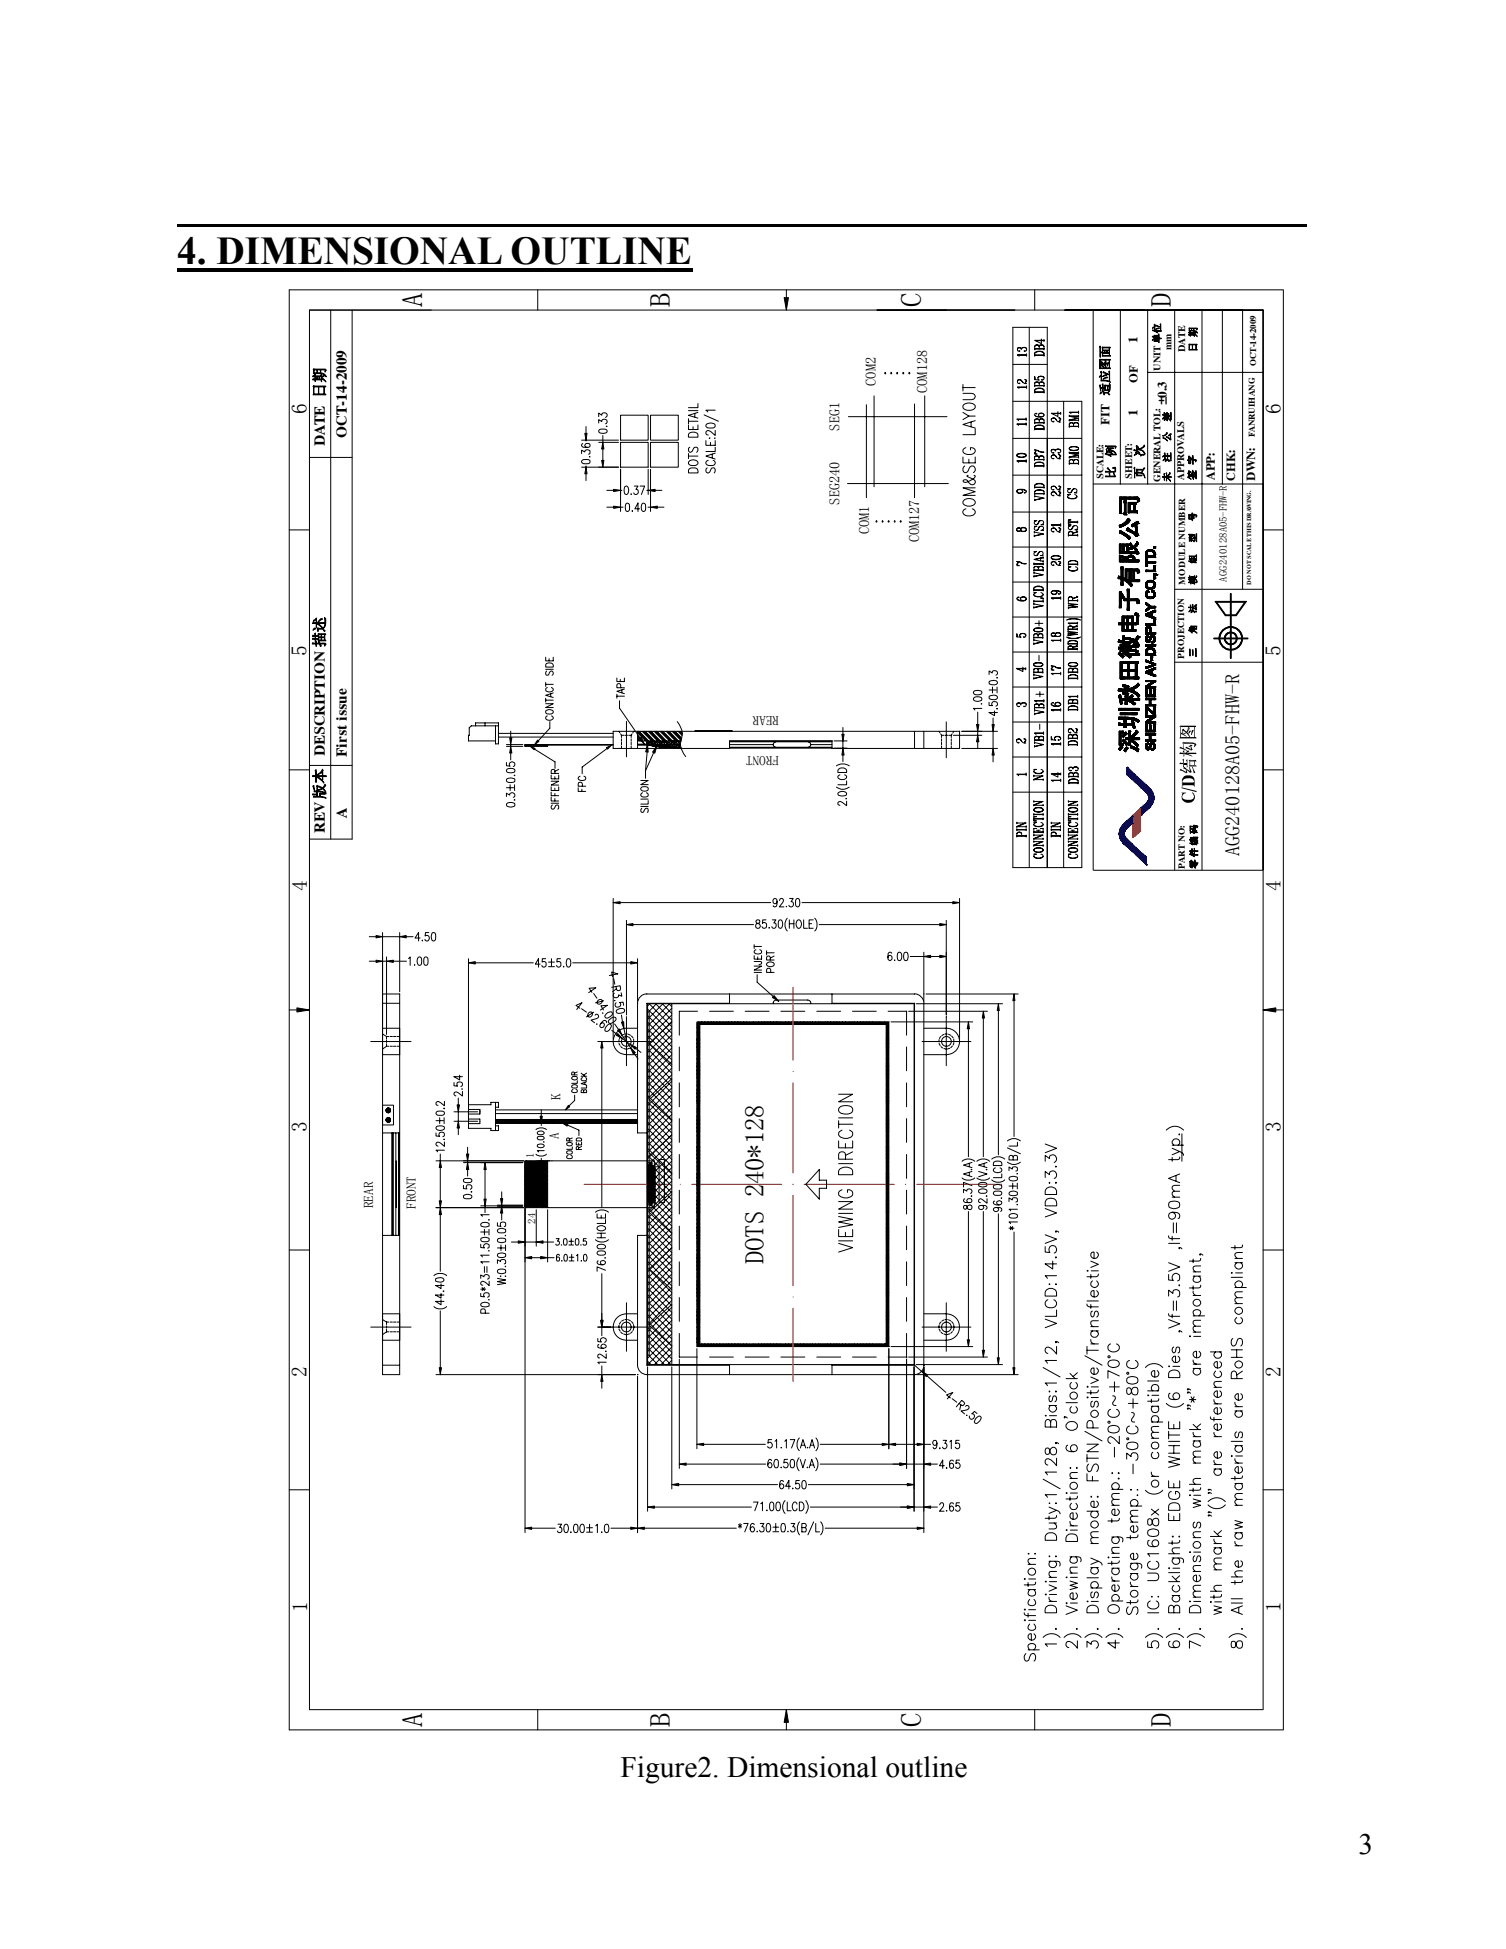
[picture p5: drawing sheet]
<svg xmlns="http://www.w3.org/2000/svg" width="216mm" height="279mm" viewBox="0 0 216 279" stroke-linecap="round" stroke-linejoin="round" font-family="sans-serif">
<defs><g id="words">
<text font-size="5.7" x="25.4" y="37.9">4. DIMENSIONAL OUTLINE</text>
<g font-size="4.2">
<text x="88.9" y="254.7">Figure2. Dimensional outline</text>
<text x="194.7" y="265.7">3</text>
</g>
<g font-size="4.1">
<text x="60.6" y="43.9" transform="rotate(-90 60.6 43.9)">A</text>
<text x="96.1" y="43.9" transform="rotate(-90 96.1 43.9)">B</text>
<text x="132.1" y="44" transform="rotate(-90 132.1 44)">C</text>
<text x="167.9" y="43.9" transform="rotate(-90 167.9 43.9)">D</text>
<text x="60.6" y="247.6" transform="rotate(-90 60.6 247.6)">A</text>
<text x="96.1" y="247.6" transform="rotate(-90 96.1 247.6)">B</text>
<text x="132.1" y="247.5" transform="rotate(-90 132.1 247.5)">C</text>
<text x="167.9" y="247.6" transform="rotate(-90 167.9 247.6)">D</text>
</g>
<text font-size="3.8" x="109.5" y="181.3" transform="rotate(-90 109.5 181.3)">DOTS 240*128</text>
<g font-size="3.1">
<text x="44" y="59.4" transform="rotate(-90 44 59.4)">6</text>
<text x="183.6" y="59.4" transform="rotate(-90 183.6 59.4)">6</text>
<text x="43.9" y="94" transform="rotate(-90 43.9 94)">5</text>
<text x="183.6" y="94" transform="rotate(-90 183.6 94)">5</text>
<text x="44" y="127.8" transform="rotate(-90 44 127.8)">4</text>
<text x="183.6" y="127.8" transform="rotate(-90 183.6 127.8)">4</text>
<text x="44" y="162.2" transform="rotate(-90 44 162.2)">3</text>
<text x="183.6" y="162.2" transform="rotate(-90 183.6 162.2)">3</text>
<text x="44" y="197.4" transform="rotate(-90 44 197.4)">2</text>
<text x="183.6" y="197.4" transform="rotate(-90 183.6 197.4)">2</text>
<text x="44.1" y="231.1" transform="rotate(-90 44.1 231.1)">1</text>
<text x="183.6" y="231.1" transform="rotate(-90 183.6 231.1)">1</text>
</g>
<text font-size="2.9" x="177.7" y="122.8" transform="rotate(-90 177.7 122.8)">AGG240128A05-FHW-R</text>
<g font-size="2.2">
<text x="46.6" y="64" transform="rotate(-90 46.6 64)">DATE 日期</text>
<text x="49.7" y="62.8" transform="rotate(-90 49.7 62.8)">OCT-14-2009</text>
<text x="46.5" y="108.4" transform="rotate(-90 46.5 108.4)">DESCRIPTION 描述</text>
<text x="49.7" y="108.5" transform="rotate(-90 49.7 108.5)">First issue</text>
<text x="46.6" y="119.4" transform="rotate(-90 46.6 119.4)">REV 版本</text>
<text x="49.7" y="117.2" transform="rotate(-90 49.7 117.2)">A</text>
</g>
<g font-size="2.1">
<text x="125.6" y="55.3" transform="rotate(-90 125.6 55.3)">COM2</text>
<text x="132.9" y="56.3" transform="rotate(-90 132.9 56.3)">COM128</text>
<text x="120.3" y="61.7" transform="rotate(-90 120.3 61.7)">SEG1</text>
<text x="120.4" y="72.3" transform="rotate(-90 120.4 72.3)">SEG240</text>
<text x="124.6" y="76.6" transform="rotate(-90 124.6 76.6)">COM1</text>
<text x="131.8" y="77.8" transform="rotate(-90 131.8 77.8)">COM127</text>
</g>
<g font-size="1.9">
<text x="163.1" y="49.1" transform="rotate(-90 163.1 49.1)">1</text>
<text x="163.1" y="59.6" transform="rotate(-90 163.1 59.6)">1</text>
<text x="167.3" y="58.1" transform="rotate(-90 167.3 58.1)">±0.3</text>
<text x="111.7" y="102.6" transform="rotate(-180 111.7 102.6)">REAR</text>
<text x="111.7" y="108.3" transform="rotate(-180 111.7 108.3)">FRONT</text>
<text x="80.3" y="157.7" transform="rotate(-90 80.3 157.7)">K</text>
<text x="80.1" y="163.2" transform="rotate(-90 80.1 163.2)">A</text>
<text x="53.5" y="173.2" transform="rotate(-90 53.5 173.2)">REAR</text>
<text x="59.6" y="173.3" transform="rotate(-90 59.6 173.3)">FRONT</text>
</g>
<g font-size="1.8">
<text x="159" y="56.7" transform="rotate(-90 159 56.7)">适应图面</text>
<text x="163.1" y="54.9" transform="rotate(-90 163.1 54.9)">OF</text>
<text x="159" y="60.9" transform="rotate(-90 159 60.9)">FIT</text>
<text x="159.9" y="65.5" transform="rotate(-90 159.9 65.5)">例</text>
<text x="164" y="65.5" transform="rotate(-90 164 65.5)">次</text>
<text x="159.9" y="68.6" transform="rotate(-90 159.9 68.6)">比</text>
<text x="164" y="68.6" transform="rotate(-90 164 68.6)">页</text>
<text x="174.2" y="68.8" transform="rotate(-90 174.2 68.8)">APP:</text>
<text x="177.1" y="68.9" transform="rotate(-90 177.1 68.9)">CHK:</text>
<text x="180" y="68.9" transform="rotate(-90 180 68.9)">DWN:</text>
</g>
<g font-size="1.5">
<text x="175.9" y="83.4" transform="rotate(-90 175.9 83.4)">AGG240128A05-FHW-R</text>
<text x="76.5" y="166" transform="rotate(-90 76.5 166)">1</text>
<text x="76.8" y="175.4" transform="rotate(-90 76.8 175.4)">24</text>
</g>
<g font-size="1.4">
<text x="166.3" y="53.1" transform="rotate(-90 166.3 53.1)">UNIT 单位</text>
<text x="168" y="50.2" transform="rotate(-90 168 50.2)">mm</text>
<text x="169.9" y="50.5" transform="rotate(-90 169.9 50.5)">DATE</text>
<text x="171.5" y="50.5" transform="rotate(-90 171.5 50.5)">日 期</text>
<text x="167.8" y="63.3" transform="rotate(-90 167.8 63.3)">公</text>
<text x="167.8" y="60.5" transform="rotate(-90 167.8 60.5)">差</text>
<text x="158.2" y="68.6" transform="rotate(-90 158.2 68.6)">SCALE:</text>
<text x="162.3" y="68.6" transform="rotate(-90 162.3 68.6)">SHEET:</text>
<text x="166.3" y="69.1" transform="rotate(-90 166.3 69.1)">GENERAL TOL:</text>
<text x="167.8" y="69.1" transform="rotate(-90 167.8 69.1)">未</text>
<text x="167.8" y="66.2" transform="rotate(-90 167.8 66.2)">注</text>
<text x="169.8" y="68.8" transform="rotate(-90 169.8 68.8)">APPROVALS</text>
<text x="171.4" y="68.8" transform="rotate(-90 171.4 68.8)">签 字</text>
</g>
<g font-size="1.3">
<text x="180.1" y="52.5" transform="rotate(-90 180.1 52.5)">OCT-14-2009</text>
<text x="179.9" y="62.7" transform="rotate(-90 179.9 62.7)">FANRUIHANG</text>
<text x="171.5" y="77.8" transform="rotate(-90 171.5 77.8)">型</text>
<text x="171.5" y="74.8" transform="rotate(-90 171.5 74.8)">号</text>
<text x="169.9" y="83.8" transform="rotate(-90 169.9 83.8)">MODULE NUMBER</text>
<text x="171.5" y="83.8" transform="rotate(-90 171.5 83.8)">模</text>
<text x="171.5" y="80.8" transform="rotate(-90 171.5 80.8)">组</text>
<text x="171.5" y="87.9" transform="rotate(-90 171.5 87.9)">法</text>
<text x="169.8" y="94.4" transform="rotate(-90 169.8 94.4)">PROJECTION</text>
<text x="171.5" y="94.2" transform="rotate(-90 171.5 94.2)">三</text>
<text x="171.5" y="90.9" transform="rotate(-90 171.5 90.9)">角</text>
<text x="169.9" y="124.5" transform="rotate(-90 169.9 124.5)">PART NO:</text>
<text x="171.6" y="124.5" transform="rotate(-90 171.6 124.5)">零 件 编 码</text>
</g>
<text font-size=".9" x="179.4" y="83.9" transform="rotate(-90 179.4 83.9)">DO NOT SCALE THIS DRAWING.</text>
<g font-size=".5">
<text x="93.6" y="166.3" transform="rotate(-90 93.6 166.3)">1</text>
<text x="93.6" y="173.8" transform="rotate(-90 93.6 173.8)">50</text>
</g>
</g></defs>
<path d="M25.4 32.3h161.9" fill="none" stroke="#000" stroke-width=".32"/>
<path d="M25.4 38.5h73.9v.5h-73.9zM169.7 109.4h.4v.1h-.4z" fill="#000"/>
<g fill="none" stroke="#000" stroke-width=".14">
<path d="M41.5 41.6h142.5v206.4h-142.5zM44.4 44.4h136.7v200.7h-136.7zM47.4 44.4v75.9M50.5 44.4v75.9h-6.1M77.1 41.6v2.8M112.4 42.7h.6l-.3 1.7zM112.7 41.6v2.8M148.3 41.6v2.8M156.7 44.4v80.4h24.4M160.6 44.4v25M164.5 44.4v25M164.5 53.4h16.6"/>
<path d="M168.4 44.4v80.4M172.3 44.4v80.4M175.2 44.4v25M178.1 44.4v40.1M41.5 76h2.9M44.4 65.6h6.1M156.7 69.4h24.4M181.1 76h2.9M168.4 94.9h12.7M168.4 84.5h12.7M174 91.5h4.9v.1h-4.9zM174 91.5h4.9"/>
<path d="M174.2 86.2h4.5l-.3 .1h-4zM174.2 86.2l.2 .1 1.3 1.8v.2zM174.2 86.3h4.5M174.8 91.4h.1v.1h-.1zM174.8 91.5h.1v.2h-.1zM174.8 91.7h.1v.1h-.1zM174.8 91.2h.1v.2h-.1zM174.8 91.8h.1v.1l-.1 .1zM174.8 91.1h.1v.1h-.1zM174.8 92l.1-.1 .1 .2h-.1zM174.9 90.9l.1 .1-.1 .1h-.1zM174.9 92.1h.1v.1l-.1 .1z"/>
<path d="M174.9 90.8h.1v.2l-.1-.1zM174.9 92.3l.1-.1 .1 .1-.1 .1zM175 90.6l.1 .1-.1 .1h-.1zM175 92.4l.1-.1 .1 .2h-.1zM175.1 90.5l.1 .1-.1 .1-.1-.1zM175.1 92.5h.1v.2zM175.2 90.4v.2l-.1-.1zM175.3 92.6l.1 .1-.1 .1-.1-.1zM175.3 90.3l.2-.1v.1l-.1 .1zM175.3 90.3l.1 .1-.1 .1-.1-.1zM175.3 92.8l.1-.1 .1 .1v.1zM175.5 90.2l.1-.1v.1l-.1 .1z"/>
<path d="M175.5 92.8l.1 .1h-.1zM175.5 91.3h.2v.1h-.2zM175.5 91.4h.2l-.1 .1h-.1zM175.5 91.5l.2 .1zM175.5 91.6h.2v.1h-.2zM175.5 91.7h.2v.1h-.1zM175.6 90.1l.1-.1v.1l-.1 .1zM175.6 91.2h.1v.1h-.2zM175.6 91.8l.1 .1h-.1zM175.6 92.9l.1 .1-.1-.1zM175.6 91.1l.1 .1h-.1zM175.6 91.9h.1l.1 .1h-.1z"/>
<path d="M175.7 90h.1h.1l-.2 .1zM175.7 91l.1 .1-.1 .1-.1-.1zM175.7 92h.2l-.1 .1zM175.7 92.9l.2 .1-.1 .1-.1-.1zM175.7 88.1h1.5v.2h-1.5zM175.8 90.9v-.1l.1 .1v.1zM175.8 90.9l.1 .1-.1 .1-.1-.1zM175.8 92.1l.1-.1v.1l-.1 .1zM175.8 90l.2-.1v.1zM175.8 90.8h.1l.1 .1h-.1zM175.8 92.2l.1-.1 .1 .1-.1 .1zM175.9 93h.1v.2l-.2-.1z"/>
<path d="M175.9 90.8l.1-.1 .1 .1-.1 .1zM176 89.9h.1v.1h-.1zM176 92.2v.1h-.1zM176 93h.1v.2h-.1zM176 90.7l.1 .1zM176.1 92.2v.2l-.1-.1zM176.1 89.9l.2-.1v.2h-.2zM176.1 90.7l.1-.1 .1 .1zM176.1 93l.2 .2h-.2zM176.1 92.3h.2l-.1 .1zM176.2 90.6h.1l.1 .1zM176.3 92.3h.1l-.1 .1h-.1z"/>
<path d="M176.3 89.8h.1v.2h-.1zM176.3 93.1h.1v.1zM176.3 90.6h.1v.1zM176.4 92.3v.1h-.1zM176.4 85.1h.1v9.3h-.1zM176.4 93.1l.2 .1h-.2zM176.4 89.8h.2v.2h-.2zM176.4 92.3h.2v.1h-.2zM176.4 90.6h.2v.1h-.2zM176.4 85.1v9.3M176.6 92.3v.1zM176.6 90.6v.1z"/>
<path d="M176.6 93.1l.1-.1v.2zM176.6 89.8l.1 .1v.1h-.1zM176.6 92.3h.1l.1 .1h-.2zM176.6 90.6l.2 .1h-.2zM176.7 92.3h.2l-.1 .1zM176.7 93h.2v.2h-.2zM176.7 89.9h.2v.1h-.2zM176.8 90.7h.1l-.1 .1h-.1zM176.8 92.2h.1l.1 .1h-.1zM176.9 93h.1v.1l-.1 .1zM176.9 90.7l.1 .1-.1 .1-.1-.1zM176.9 89.9l.1 .1h-.1z"/>
<path d="M176.9 92.2l.1-.1v.1v.1zM177 92.1v-.1l.1 .1-.1 .1zM177 90.8v.1zM177 93l.1-.1 .1 .1-.2 .1zM177 90h.2l-.1 .1-.1-.1zM177 92h.2l-.1 .1zM177 91l.1-.1 .1 .1zM177 90.8l.1 .1-.1 .1zM177.1 91.1l.1-.1 .1 .1-.2 .1zM177.1 92.9h.2l-.1 .1zM177.1 91.9h.2l-.1 .1h-.1zM177.1 91.2l.2-.1v.1z"/>
<path d="M177.2 90l.1 .1v.1l-.2-.1zM177.2 91.8l.1 .1h-.2zM177.2 91.7h.1v.1zM177.2 91.3h.1l.1 .1h-.2zM177.2 91.2h.1v.1h-.1zM177.2 91.6h.2l-.1 .1h-.1zM177.2 91.5l.2 .1zM177.2 91.4h.2v.1h-.2zM177.3 92.9l.1-.1 .1 .1h-.2zM177.3 90.1l.2 .1-.1 .1-.1-.1zM177.4 92.8l.1-.1 .1 .1-.1 .1zM177.5 90.2l.1 .1-.1 .1-.1-.1z"/>
<path d="M177.5 92.7l.1-.1 .1 .1-.1 .1zM177.6 92.6l.1-.1h.1l-.1 .2zM177.6 90.5l.1-.1 .1 .1-.1 .1zM177.6 90.3l.1 .1-.1 .1-.1-.1zM177.7 90.6l.1-.1 .1 .1-.1 .1zM177.8 92.3l.1 .1-.1 .1h-.1zM177.8 90.7l.1-.1v.2h-.1zM177.8 92.2l.1 .1v.1l-.1-.1zM177.8 90.8h.1l.1 .1-.1 .1zM177.9 92.1h.1l-.1 .2-.1-.1zM177.9 91l.1-.1 .1 .2h-.2zM177.9 91.9l.2 .1-.1 .1h-.1z"/>
<path d="M177.9 91.1h.2v.1h-.1zM178 91.8h.1v.2l-.2-.1zM178 91.7h.1v.1h-.1zM178 91.4h.1v.1h-.1zM178 91.2h.1v.2h-.1zM178 91.5h.1v.2h-.1zM178.4 86.3l.3-.1-1.5 2.1v-.2zM41.5 110.4h2.9M44.4 109.7h6.1M181.1 110.4h2.9M41.5 144.8h2.9M42.6 144.5l1.8 .3-1.8 .3z"/>
<path d="M181.1 144.8l1.8-.3v.6zM181.1 144.8h2.9M41.5 179.2h2.9M149.8 178.7v.8l.7 .1a.58 .58 0 0 1 0-.9 .58 .58 0 0 1 .9 .1 .58 .58 0 0 1-.3 .8M149.8 177l1.7 .6-1.7 .6M149.8 173.2l1.7 .7-1.7 .6M149.8 168.8v-.9l.7 .5a.55 .55 0 0 1 .7-.5 .55 .55 0 0 1 .2 .9l-.3 .1M149.8 166.5v-.9l.7 .5a.53 .53 0 0 1 .6-.6 .53 .53 0 0 1 .4 .7l-.4 .4M149.8 164l1.7 .6-1.7 .6M150.1 171.9a.9 .9 0 0 1 1 0 .9 .9 0 0 1 .4 1h-1.7v-.6zM150.1 170.3a.88 .88 0 0 1 1 0 .88 .88 0 0 1 .4 .9h-1.7v-.5zM150.4 169.5h.1v.2z"/>
<path d="M151.4 169.5h.1l-.1 .2zM151.4 167.2h.1l-.1 .1zM151.4 176.5l.1 .1-.1 .1-.1-.1a.31 .31 0 0 1 .5 .1M157.2 179.5a.52 .52 0 0 1 .1 .7 .52 .52 0 0 1-.7 .1 .52 .52 0 0 1-.1-.7l.3-.1v.9M167.2 162a1.66 1.66 0 0 1 2.5 0M167.5 177.2l.1 .3 .2 .1h1.3M167.5 178.2h1.6M167.6 172.4a1.34 1.34 0 0 1 1.5 0 .55 .55 0 0 1-.3 .8 1.21 1.21 0 0 1-1.2-.2zM168 173.8a.51 .51 0 0 1 .5 .6 .51 .51 0 0 1-.7 .3 .51 .51 0 0 1-.1-.8 1.42 1.42 0 0 1 1.3 .1l.1 .2v.4l-.2 .1M168 164.6l1.1 .5-1.1 .4M168 165.9v.6M168 177.2v.6"/>
<path d="M168 171.6h1.1M168 164.2h1.7M168.2 175.3v1.4M168.3 164.2a.51 .51 0 0 1-.1-.8 .51 .51 0 0 1 .8 0 .51 .51 0 0 1-.1 .8M168.6 168.6v.7M168.7 175.3v1.4M169.1 162.5v.2zM169.1 178.9v.1l-.1-.1a.28 .28 0 0 1 .4 .1M169.1 170.8l-1 .1-.1 .3 .4 .4M169.1 169.9l-1 .1-.1 .4 .4 .4M169.1 168.3l-1.6 .6 1.6 .6M169.1 165.9v.3h-.3h-1.3"/>
<path d="M169.1 165.1l.5 .3 .1 .2M169.4 162.5v4M172 179.8l.1 .1h-.1v-.1l.4 .1M177 178.6v.5M178.1 179.6h-1l-.1 .4 .4 .4M178.1 178.5v.3l-.3 .1h-1.3M181.1 179.2h2.9M149.5 196l2.5 1.4M149.8 189.1l1.7 .6-1.7 .6M150.1 184.9a.91 .91 0 0 1 1.4 .4v.5h-1.7l.1-.7zM150.2 186.3a.59 .59 0 0 0-.4 .7 .59 .59 0 0 0 .7 .5 .73 .73 0 0 0 1-.8l-.4-.4M150.5 199.4v.2z"/>
<path d="M150.5 184v.2zM150.9 180.8v1.1l-1.1-.7h1.7M151.4 199.4l.1 .1-.1 .1zM151.4 184l.1 .1-.1 .1zM151.4 180.2h.1l-.1 .1zM151.4 192.3l.1 .1-.1 .1v-.2l.4 .2M151.5 198.3h-1.7l.4 .3M151.5 195h-1.7l.4 .4M151.5 193v1.1l-.6-.6-.4-.3-.4-.1a.46 .46 0 0 0-.3 .5 .46 .46 0 0 0 .4 .4M151.5 187.8v.9h-1.7M151.5 182.9h-1.7l.4 .4M152.8 197.6h1.7"/>
<path d="M153.4 196.9l.7 .7M153.6 198.2a.52 .52 0 0 0-.1 .8 .52 .52 0 0 0 .8 0 .52 .52 0 0 0-.1-.8M154.5 196.8l-.7 .5M155.5 194.4l2.5 1.3M155.8 182.2l.1-.1 .1 .1zM155.8 186.9v.2l.3 .2h1.4M155.8 193v1.1M155.8 193.6h1.7M155.8 186.5h1.7M155.9 198.7v.2l-.1-.1zM156.4 197.4l1.1 .5-1.1 .4M156.4 192a.51 .51 0 0 0 .4 .7"/>
<path d="M156.4 180.8l1.1 .5-1.1 .4M156.4 182.7v.6M156.4 187v.6M156.4 199.3v.6M156.4 192.7h1.1M156.4 190.8h1.1M156.4 190.2h1.1M156.4 198.8h1.1M156.4 182.2h1.1M156.6 190.8a.51 .51 0 0 0-.1 .7 .51 .51 0 0 0 .8 0 .51 .51 0 0 0-.1-.7M156.6 188a.48 .48 0 0 0 0 .8l.2-.1a.8 .8 0 0 1 .3-.7h.1a.48 .48 0 0 1 0 .8M156.6 183.6a.53 .53 0 0 0-.1 .8 .53 .53 0 0 0 .8 0 .53 .53 0 0 0-.1-.8"/>
<path d="M157.2 196.1a.52 .52 0 0 1 .1 .7 .52 .52 0 0 1-.7 .1 .52 .52 0 0 1-.1-.7l.3-.1v.9M157.2 185a.52 .52 0 0 1 .1 .7 .52 .52 0 0 1-.7 .1 .52 .52 0 0 1-.1-.7l.3-.1v.9M157.5 199.3l-.1 .3-.3 .1h-1.3M157.5 189.3l-1.1 .1a.57 .57 0 0 0 .3 .8M157.5 182.6l-.1 .3-.3 .1h-1.3M158.9 195.2a1.03 1.03 0 0 1 1.6 .2v.2a.92 .92 0 0 1-1.7 0zM159 198.8h1.5M159.2 192.7a.59 .59 0 0 0-.4 .6 .59 .59 0 0 0 .6 .5 .7 .7 0 0 0 .8-.2 .7 .7 0 0 0 .2-.7l-.3-.2M159.8 198.1v1.4M160.5 197.3l-1.7-.8v1.1M161.5 196.8l.1-.1a.16 .16 0 0 1 .2 .1 .16 .16 0 0 1-.1 .2zM161.6 199a.67 .67 0 0 0 .2 .9h.1a.81 .81 0 0 0 .4-.8 .44 .44 0 0 1 .5-.2 .44 .44 0 0 1 .3 .4 .52 .52 0 0 1-.3 .7 .48 .48 0 0 1-.6-.5v-.3a.34 .34 0 0 0-.6-.2z"/>
<path d="M161.6 197.6a1.28 1.28 0 0 1 1.5 0 .53 .53 0 0 1-.3 .7 1.34 1.34 0 0 1-1.2-.1zM161.9 195a.59 .59 0 0 0-.4 .7 .59 .59 0 0 0 .7 .5h.4l.3-.2 .2-.2 .1-.3-.2-.3-.2-.2M164.2 196a1.64 1.64 0 0 1 2.5 0M164.5 199.4h1.6M164.5 198h1.6M165.3 199.4a.51 .51 0 0 1-.1-.8 .51 .51 0 0 1 .8 0 .51 .51 0 0 1-.1 .8M165.9 196.5l.2 .3v.2l-.1 .3-.3 .1-.4-.1a.45 .45 0 0 1-.2-.5 .45 .45 0 0 1 .4-.3v.9M167.5 189.2l1.6 .6-1.6 .6M167.5 188.3l.1 .3 .2 .1h1.3M167.5 185.8v-.8l.6 .4a.51 .51 0 0 1 .6-.5 .51 .51 0 0 1 .4 .6v.3l-.3 .1M167.5 182.7v.8l.7 .1a.57 .57 0 0 1 0-.9 .57 .57 0 0 1 .8 .1 .57 .57 0 0 1-.2 .8M167.5 181l1.6 .6-1.6 .6"/>
<path d="M167.6 195.8l.1 .1h-.1zM167.7 199.7a.48 .48 0 0 0 .1 .9 1.22 1.22 0 0 0 1.3-.2 .49 .49 0 0 0-.3-.7 .49 .49 0 0 0-.6 .3 .49 .49 0 0 0 .4 .6M167.8 196.6a.85 .85 0 0 1 1-.1 .85 .85 0 0 1 .3 1h-1.6l.1-.8zM168 188.4v.5M168.1 195.9h1M168.2 186.5v1.4M168.3 193.1a.48 .48 0 0 0 0 .9 .77 .77 0 0 0 .4-.8l.2-.1a.48 .48 0 0 1 0 .9M168.7 186.5v1.4M168.9 194.4l.2 .3v.3l-.1 .2-.3 .1h-.4a.45 .45 0 0 1-.3-.6 .45 .45 0 0 1 .5-.3v.9M169.1 184.2v.1zM169.1 190.8v.2l-.1-.1a.28 .28 0 0 1 .4 .1M170.3 199.6v.1h-.1l.1-.1 .4 .1"/>
<path d="M170.3 199.1v.2l-.1-.1 .1-.1 .4 .2M170.6 191.5l.1 .1h-.1zM171 195a.53 .53 0 0 0 .5 .6M171 185.1a.54 .54 0 0 0 .5 .6M171 180.5v.5M171 184.3v.6M171 196.2h1.1M171 195.6h1.1M171 191h1.1M171 188.6h1.7M171 185.7h1.1M171 182.9h1.1"/>
<path d="M171 182.3h1.1M171.1 191.6h1M171.3 196.2l-.2 .3-.1 .2 .2 .3 .3 .1a.52 .52 0 0 0 .6-.3 .52 .52 0 0 0-.2-.6M171.3 188.6l-.2-.4a.54 .54 0 0 1 .5-.5 .54 .54 0 0 1 .5 .5l-.2 .4M171.3 182.9l-.2 .4a.53 .53 0 0 0 .5 .5 .53 .53 0 0 0 .5-.5l-.2-.4M171.9 193.7a.52 .52 0 0 1 .1 .8 .52 .52 0 0 1-.7 0 .52 .52 0 0 1-.1-.7l.3-.1v.9M172.1 190.1l-1 .1-.1 .4 .4 .4M172.1 189.3h-1l-.1 .4 .4 .4M172.1 184.2l-.1 .4h-.2h-1.3M172.1 181.5l-1 .1-.1 .3 .4 .4M172.1 180.4l-.1 .3-.2 .1h-1.3M173.5 193.8h1.6"/>
<path d="M174 198.9h1.1M174.3 196.6a.5 .5 0 0 0-.3 .5 .5 .5 0 0 0 .5 .4l.3-.1 .3-.4v-.2l-.2-.2M174.3 193.8a.51 .51 0 0 0-.1 .7 .51 .51 0 0 0 .7 0 .51 .51 0 0 0 0-.7M174.9 199.4a.52 .52 0 0 1 .1 .7 .52 .52 0 0 1-.7 .1 .52 .52 0 0 1-.1-.7l.3-.1v.9M174.9 195.2a.51 .51 0 0 1 .1 .7 .51 .51 0 0 1-.8 .1 .51 .51 0 0 1 0-.7l.3-.1v.9M175.1 198l-1 .1-.1 .4 .4 .4M176.5 194.6h1.6M176.5 193.5h1.6M176.5 183.1h1.6M176.6 182.4l.1 .1h-.1zM176.7 191.9a.61 .61 0 0 0-.2 .6 .61 .61 0 0 0 .4 .5 .88 .88 0 0 0 .5-.9l.2-.2h.3a.71 .71 0 0 1 0 1.1M177 186.9h1.1"/>
<path d="M177 184.6h1.7M177 181h1.1M177 180.4h1.1M177.1 187.7l.2-.2 .3-.1 .3 .1 .2 .3a.55 .55 0 0 1-.4 .6 .55 .55 0 0 1-.7-.4zM177.1 182.5h1M177.3 197.6a1.19 1.19 0 0 0-.2-1h-.3l-.2 .1-.1 .9h1.6M177.3 188.9a.51 .51 0 0 0-.1 .7 .51 .51 0 0 0 .8 0 .51 .51 0 0 0-.1-.7M177.3 184.6l-.2-.3-.1-.3 .5-.4 .3 .1 .3 .4v.2l-.2 .3M177.3 181a.51 .51 0 0 0-.1 .8 .51 .51 0 0 0 .8 0 .51 .51 0 0 0-.1-.8M177.3 193.5v1.1M177.9 199.8a.52 .52 0 0 1 .1 .7 .52 .52 0 0 1-.7 .1 .52 .52 0 0 1-.1-.7l.3-.1v.9M178.1 186l-1 .1-.1 .4 .4 .4"/>
<path d="M178.1 185.2l-1 .1-.1 .4 .4 .3M178.1 196.6l-.8 .5M41.5 213.6h2.9M149.5 212l2.5 1.4M149.8 202.9h.2zM149.9 207.6a.57 .57 0 0 0 .2 .9h.1a.94 .94 0 0 0 .4-.8 .45 .45 0 0 1 .5-.2 .45 .45 0 0 1 .4 .4v.3l-.2 .3a.59 .59 0 0 1-.6-.1 .59 .59 0 0 1-.2-.6 .32 .32 0 0 0-.6-.2zM150.1 219.9a.9 .9 0 0 1 1.4 .4v.5h-1.7v-.5zM150.4 215.5h.1zM150.4 216l1.1 .5-1.1 .5M150.4 218.3h1.1M150.4 217.4v.5M150.4 201.5h1.1"/>
<path d="M150.5 202.9h1M150.6 203.9l.1-.3a.45 .45 0 0 1 .4-.1 .45 .45 0 0 1 .4 .4v.7h-1.7v-.7a.39 .39 0 0 1 .7-.3l.1 .3v.7M150.6 201.5l-.2 .3v.2l.2 .3 .3 .1a.54 .54 0 0 0 .5-.3 .54 .54 0 0 0-.2-.6M150.6 200.1a.48 .48 0 0 0 0 .9l.3-.3 .1-.5 .2-.1a.48 .48 0 0 1 0 .9M151.1 218.3l.4 .4-.1 .4-1 .1M151.4 215.4l.1 .1-.1 .1zM151.4 206.8l.1 .1-.1 .1v-.2l.4 .2M151.5 217.3l-.1 .3-.3 .1h-1.3M151.5 216.5a.56 .56 0 0 1 .5 .5M151.5 214.3h-1.7l.4 .4M151.5 211h-1.7l.4 .4M151.5 209v1.1l-.6-.6-.4-.3-.4-.1a.46 .46 0 0 0-.3 .5 .46 .46 0 0 0 .4 .4"/>
<path d="M152.6 203.1v.2v-.2l.4 .2M152.8 219.4h.2zM152.8 214h.2zM152.8 201.1h1.7M153.1 204a.95 .95 0 0 1 1.4 .3 .81 .81 0 0 1-.9 .8 .81 .81 0 0 1-.8-.8zM153.1 207.2a.45 .45 0 0 0-.2 .7 1.2 1.2 0 0 0 1.5 0l.1-.3-.2-.3a.5 .5 0 0 0-.5-.2 .5 .5 0 0 0-.3 .5 .48 .48 0 0 0 .4 .5M153.4 218.1a.51 .51 0 0 0 .4 .6M153.4 218.7h1.1M153.4 214.6v.5M153.4 211.9h1.1M153.5 210.4v.1zM153.5 219.4h1"/>
<path d="M153.5 214h1M153.6 215.5a.51 .51 0 0 0-.1 .7 .51 .51 0 0 0 .8 0 .51 .51 0 0 0-.1-.7M153.6 201.7a.51 .51 0 0 0-.1 .7 .51 .51 0 0 0 .8 0 .51 .51 0 0 0-.1-.7M154.2 216.9a.52 .52 0 0 1 .1 .7 .52 .52 0 0 1-.7 0 .52 .52 0 0 1 .1-.7h.1v.9M154.4 210.4h.1l-.1 .1zM154.5 214.5l-.1 .3-.3 .1h-1.3M154.5 211.1h-.8l-.2 .1-.1 .4 .3 .3M155.5 205.2l2.5 1.4M155.8 200.3l.1-.1 .1 .1zM155.8 211.3v1h1.7M155.8 207h1.7l-1.7 1.1h1.7M155.8 216.6h1.7"/>
<path d="M155.8 209h1.7M155.8 208.5v1.1M156.1 209.9a.6 .6 0 0 0-.3 .6 .6 .6 0 0 0 .4 .5 .94 .94 0 0 0 .5-.9l.2-.2h.3l.2 .1v.6l-.2 .4M156.4 214.5v.2zM156.4 200.3h1.1M156.6 216.6a.53 .53 0 0 0-.1 .8 .53 .53 0 0 0 .8 0 .53 .53 0 0 0-.1-.8M156.6 200.9a.49 .49 0 0 0 0 .8h.2l.2-.7 .2-.1a.49 .49 0 0 1 0 .8M156.6 211.6v.7M156.7 204.7a1.04 1.04 0 0 0-.2-1l-.4-.1-.2 .2-.1 .2v.7h1.7M157.2 215.2a.52 .52 0 0 1 .1 .7 .52 .52 0 0 1-.7 .1 .52 .52 0 0 1-.1-.7l.3-.1v.9M157.4 214.5l.1 .1-.1 .1zM157.5 219.6l-1.1 .1v.3l.3 .4"/>
<path d="M158.9 204.6a1.03 1.03 0 0 1 1.6 .2v.1a.9 .9 0 0 1-1.3 .4 .51 .51 0 0 1-.3-.7zM159.2 202a.59 .59 0 0 0-.4 .7 .59 .59 0 0 0 .6 .5 .67 .67 0 0 0 .9-.2 .67 .67 0 0 0-.1-.9l-.1-.1M159.4 217.7v.6M159.4 215.8h1.1M159.4 213.5h1.6M159.4 211.1v.2zM159.5 200.1h.2a.34 .34 0 0 1 .1 .5l-.3 .5v.2l.1 .1 .4 .1M159.6 213.5l-.2-.2v-.3l.1-.3 .3-.1a.53 .53 0 0 1 .6 .3 .53 .53 0 0 1-.2 .6M159.8 207.5v1.4M160.2 216.3a.52 .52 0 0 1 .1 .8 .52 .52 0 0 1-.7 0 .52 .52 0 0 1-.1-.7l.3-.1v1M160.4 211.9h.1l-.1 .1zM160.4 211.1l.1 .1-.1 .1z"/>
<path d="M160.5 217.7l-.1 .3h-.3h-1.3M160.5 214.9h-.8l-.3 .2v.3l.3 .4M160.5 214.1l-1.1 .1v.4l.3 .3M160.5 205.9v1.1l-.8-.8-.5-.2a.51 .51 0 0 0-.3 .7l.3 .2M161.5 206.2l.2-.1 .1 .2-.2 .1zM161.5 209.2v-.9l.7 .5v-.3a.56 .56 0 0 1 .9 0 .56 .56 0 0 1-.3 .8M161.6 207a1.28 1.28 0 0 1 1.5 0 .51 .51 0 0 1-.3 .7 1.26 1.26 0 0 1-1.2-.1zM161.8 201.2h1.3M161.9 204.4l-.3 .2-.1 .3a.85 .85 0 0 0 .8 .7 .85 .85 0 0 0 .8-.6l-.1-.4-.2-.2M162.1 213.6h.1zM162.1 218.2h1M162.1 215.9h1.6"/>
<path d="M162.2 202.5l.4 .1v.2l-.3 .5v.5l.4 .1M162.3 215.9l-.2-.3v-.3l.4-.4a.54 .54 0 0 1 .6 .8l-.2 .2M162.4 200.5v1.4M162.4 209.9v1.4M162.9 218.7a.51 .51 0 0 1 .1 .8 .51 .51 0 0 1-.7 .1 .51 .51 0 0 1-.1-.8l.3-.1v1M163.1 214.3v.1zM163.1 213.5v.1zM163.1 217.4h-.9l-.1 .4 .3 .4M163.1 216.5l-.9 .1-.1 .4 .3 .4M164.2 213.6a1.66 1.66 0 0 0 2.5 0M164.5 200h.2l-.1 .1zM164.6 219.4a1.24 1.24 0 0 1 1.5 0 .59 .59 0 0 1-.3 .8 1.41 1.41 0 0 1-1.2-.2z"/>
<path d="M164.6 217.8a.63 .63 0 0 0 .2 .9h.1a.74 .74 0 0 0 .4-.8 .44 .44 0 0 1 .5-.3 .44 .44 0 0 1 .3 .4 .54 .54 0 0 1-.3 .7 .64 .64 0 0 1-.7-.7 .32 .32 0 0 0-.5-.2zM165.1 211a.51 .51 0 0 0 .4 .6M165.1 216.3l1 .9M165.1 211.6h1M165.1 206.2h1M165.1 203.9h1.6M165.1 201.6h1M165.1 200.6v.5M165.1 200h1M165.3 208.2a.51 .51 0 0 0-.1 .7 .51 .51 0 0 0 .8 0 .51 .51 0 0 0-.1-.7M165.3 203.9a.51 .51 0 0 1-.1-.8 .51 .51 0 0 1 .8 0 .51 .51 0 0 1-.1 .8M165.3 201.6a.51 .51 0 0 0-.1 .7 .51 .51 0 0 0 .8 0 .51 .51 0 0 0-.1-.7"/>
<path d="M166.1 205.3l-1 .1v.4l.3 .4M166.1 204.5l-1 .1v.3l.3 .4M166.1 200.5v.3l-.3 .1h-1.3M166.1 216.3l-1 .9M167.2 201.2a1.69 1.69 0 0 0 2.5 0M167.5 217v1h1.6v-1M167.5 212.3v1h1.6v-1M167.5 208.8l1.6 .4-1.6 .4 1.6 .4-1.6 .4M167.5 203.8v1h1.6v-1M167.5 208.3h1.6M167.5 207.2h1.6M167.5 206.6h1.6"/>
<path d="M167.5 205.7h1.6M167.5 205.2v1.1M167.8 215.6a.86 .86 0 0 1 1-.1 .86 .86 0 0 1 .3 1h-1.6l.1-.7zM167.9 213.8a.59 .59 0 0 0-.4 .7 .59 .59 0 0 0 .6 .4 .69 .69 0 0 0 .8-.1 .69 .69 0 0 0 .2-.8l-.3-.2h-.3v.4M168.3 204.2v.6M168.3 207.2v1.1M168.3 212.7v.6M168.3 217.4v.6M170.3 201.9v.1h-.1a.3 .3 0 0 1 .5 0M170.3 201.4v.2l-.1-.1a.32 .32 0 0 1 .5 .1M170.5 212.8h1.6M170.5 204.9h1.6"/>
<path d="M170.5 200.6h.9M170.6 214.3l.1 .1h-.1zM170.8 200.2l.4 .8M171 214.9l1.1 .3-1.1 .3 1.1 .3-1.1 .3M171 205.3a.53 .53 0 0 0 .5 .7M171 213.3v.6M171 209.7h1.1M171 206.6h1.1M171 206h1.1M171 204.2l.8 .7M171.1 214.4h1M171.2 200.2l-.4 .8"/>
<path d="M171.3 218.2a.48 .48 0 0 0 0 .9 .77 .77 0 0 0 .4-.8l.2-.1a.48 .48 0 0 1 0 .9M171.3 206.6l-.2 .4a.53 .53 0 0 0 .5 .5 .53 .53 0 0 0 .5-.5l-.2-.4M172.1 219.6l-1 .1-.1 .3 .4 .4M172.1 213.3l-.1 .3h-.2h-1.3M172.1 211.9h-.7l-.3 .1-.1 .4 .4 .4M172.1 208.9l-1 .1-.1 .3 .4 .4M172.1 208l-1 .1-.1 .4 .4 .4M172.1 204.1l-.6 .5M173.2 215.7a1.68 1.68 0 0 0 2.5 0M173.2 215.3a1.66 1.66 0 0 1 2.5 0M173.3 217.2v.2l-.1-.1a.32 .32 0 0 1 .5 .1M173.3 216.7v.2l-.1-.1 .3-.1 .2 .2"/>
<path d="M173.3 214v.1l-.1-.1h.3l.2 .1M173.3 213.5v.1h-.1l.3-.1 .2 .1M173.5 203.1l.1 .3 .2 .1h1.3M174 209.3a.54 .54 0 0 0 .5 .7M174 205.3a.57 .57 0 0 0 .5 .7M174 200.6a.57 .57 0 0 0 .5 .7M174 206h1.1M174 203.2v.5M174 219.5l.8 .8M174 210.6h1.1M174 210h1.1M174 201.3h1.1"/>
<path d="M174.3 210.6a.51 .51 0 0 0-.1 .7 .51 .51 0 0 0 .7 0 .51 .51 0 0 0 0-.7M174.9 208.1a.51 .51 0 0 1 .1 .7 .51 .51 0 0 1-.7 .1 .51 .51 0 0 1-.1-.7l.3-.1v.9M174.9 204.1a.51 .51 0 0 1 .1 .8 .51 .51 0 0 1-.7 0l-.3-.2v-.3l.2-.2 .3-.1v.9M174.9 201.8a.51 .51 0 0 1 .1 .7 .51 .51 0 0 1-.8 .1 .51 .51 0 0 1 0-.7l.3-.1v.9M175.1 219.4l-.6 .6M176.5 206.6h1.6M176.6 208.7h.1l-.1 .1zM177 218l1.1 .3-1.1 .3 1.1 .3-1.1 .3M177 209.1a.58 .58 0 0 0 .5 .6M177 201a.58 .58 0 0 0 .5 .7M177 215.8h1.1M177 207.2h1.1"/>
<path d="M177 209.7h1.1M177 211.6v.6M177 219.7h1.1M177 212.7h1.1M177 202.3h1.1M177 201.7h1.1M177.1 208.7h1M177.3 219.7a.51 .51 0 0 0-.1 .8 .51 .51 0 0 0 .8 0 .51 .51 0 0 0-.1-.8M177.3 212.7a.53 .53 0 0 0 .1 .9 .53 .53 0 0 0 .7-.6l-.2-.3M177.3 207.2l-.2 .3-.1 .3 .2 .2 .3 .2 .3-.1 .3-.4v-.2l-.2-.3M177.3 205.3h-.2a.52 .52 0 0 0 .2 .8 .81 .81 0 0 0 .4-.8h.2a.48 .48 0 0 1 0 .8M177.3 202.3a.51 .51 0 0 0-.1 .7 .51 .51 0 0 0 .8 0 .51 .51 0 0 0-.1-.7"/>
<path d="M177.9 210.2a.52 .52 0 0 1 .1 .8 .52 .52 0 0 1-.7 .1 .52 .52 0 0 1-.1-.7l.3-.2v1M178.1 214.9h-.7l-.3 .2-.1 .3 .4 .4M178.1 214.1l-1 .1-.1 .4 .4 .3M178.1 211.6v.3h-.3h-1.3M181.1 213.6h2.9M146.8 230.8l.1-.1 .1 .1zM146.8 226.4h.2zM146.8 231.2l.1 .3 .3 .1h1.3M146.9 232.2v.1h-.1zM147.1 237a.61 .61 0 0 0-.3 .6 .61 .61 0 0 0 .4 .5l.3-.1v-.2a.71 .71 0 0 1 .7-.8 .71 .71 0 0 1 0 1.1M147.4 222.7h.1zM147.4 236.5h1.6"/>
<path d="M147.4 226.9v.5M147.4 231.3v.5M147.4 227.9h1.1M147.4 224.3h1.1M147.5 232.3h1M147.5 230.8h1M147.5 226.4h1M147.6 236.5l-.2-.4a.54 .54 0 0 1 .5-.5 .54 .54 0 0 1 .6 .5l-.3 .4M147.6 232.8l-.2 .4a.54 .54 0 0 0 .5 .5 .54 .54 0 0 0 .6-.5l-.3-.4M147.6 229.3l-.2 .4a.54 .54 0 0 0 .5 .5 .54 .54 0 0 0 .6-.5l-.3-.4M147.6 227.9l-.2 .4a.53 .53 0 0 0 .5 .5 .53 .53 0 0 0 .6-.5l-.3-.4M148.2 234.2a.51 .51 0 0 1 .1 .7 .51 .51 0 0 1-.7 .1 .51 .51 0 0 1-.1-.7l.3-.1v.9"/>
<path d="M148.4 222.7h.1l-.1 .1zM148.5 226.8l-.1 .3-.3 .1h-1.3M148.5 223.4h-.8l-.2 .1-.1 .4 .3 .4M149.5 234.7a1.64 1.64 0 0 1 2.5 0M149.8 228.6l.1-.1 .1 .1-.1 .1zM149.8 226.7h.1h.1zM150.1 230.3a.91 .91 0 0 1 1.4 .4v.5h-1.7l.1-.7zM150.4 229a.5 .5 0 0 0 .5 .6M150.4 227.2l1.1 .4-1.1 .5M150.4 223.8l1.4 .1 .2 .2-.1 .4M150.4 229.6h1.1M150.4 226.1h1.1"/>
<path d="M150.5 223v.2zM150.5 228.6h1M150.5 226.7h1M150.6 223.8a.51 .51 0 0 0 0 .8 .51 .51 0 0 0 .7 0 .51 .51 0 0 0-.1-.8M151.4 233.4l.1 .1-.1 .1zM151.4 223l.1 .1-.1 .1zM151.5 235.7h-1.7l.4 .3M151.5 225.3h-1l-.1 .4 .3 .4M152.5 234.7a1.64 1.64 0 0 1 2.5 0M152.8 229.8h.2l-.1 .1zM152.8 226.1h.2zM152.8 230.2l1.7 .6-1.7 .6"/>
<path d="M153.1 220a.86 .86 0 0 1 1 0 .86 .86 0 0 1 .4 1h-1.7l.1-.7zM153.4 226.7l1.1 .3-1.1 .3 1.1 .3-1.1 .3M153.4 223.2l1.5 .1 .1 .2-.1 .4M153.4 225.5h1.1M153.5 226.1h1M153.5 229.8h1M153.6 223.2l-.2 .4a.53 .53 0 0 0 .5 .5 .53 .53 0 0 0 .5-.5l-.2-.4M154.2 228.3a.52 .52 0 0 1 .1 .8 .52 .52 0 0 1-.7 0 .52 .52 0 0 1 .1-.8h.1v1M154.4 233.4l.1 .1-.1 .1zM154.5 235.2v1.1l-.6-.6-.4-.3-.4-.1a.46 .46 0 0 0-.1 .8l.2 .1M154.5 224.7h-.8a.38 .38 0 0 0-.2 .6l.2 .2M155.5 234.7a1.66 1.66 0 0 1 2.5 0"/>
<path d="M155.8 229.6h.2zM155.8 236.1v-.8l.6 .4a.51 .51 0 0 1 .5-.5 .51 .51 0 0 1 .6 .5 .51 .51 0 0 1-.4 .6M155.8 226.2h1.7M156.1 230.3a.89 .89 0 0 1 1.4 .4v.5h-1.7l.1-.7zM156.4 223.4l1.1 .4-1.1 .5M156.4 227.6h1.6M156.4 224.7h1.1M156.4 221.3h1.1M156.4 229.6h1.1M156.6 228.2a.48 .48 0 0 0 0 .9l.2-.1a.73 .73 0 0 1 .3-.8h.1a.48 .48 0 0 1 0 .9M156.6 227.6a.51 .51 0 0 1-.1-.7 .51 .51 0 0 1 .8 0 .51 .51 0 0 1-.1 .7M156.6 224.7a.52 .52 0 0 0-.1 .8 .52 .52 0 0 0 .8 0 .52 .52 0 0 0-.1-.8"/>
<path d="M157.4 233.4l.1 .1-.1 .1zM157.5 223.8l.4 .3 .1 .3M157.5 220.4l-1.1 .1a.57 .57 0 0 0 .3 .8M158.5 234.7a1.65 1.65 0 0 1 2.5 0M158.8 223.3l.1-.1 .1 .1-.1 .1zM159 230.2a.98 .98 0 0 1 1.5 .3 .86 .86 0 0 1-.6 .8 .86 .86 0 0 1-1-.3l-.1-.5zM159.4 226.1a.49 .49 0 0 0 .4 .6M159.4 220.3h.3a1.18 1.18 0 0 1 1.3 .3l-.1 .4M159.4 229.5h1.6M159.4 226.7h1.1M159.4 224.8h1.1M159.4 223.8v.6"/>
<path d="M159.4 222.7h1.1M159.4 223.3h1.1M159.6 229.5a.52 .52 0 0 1-.1-.8 .52 .52 0 0 1 .8 0 .52 .52 0 0 1-.1 .8M159.6 224.8a.52 .52 0 0 0-.1 .8 .52 .52 0 0 0 .8 0 .52 .52 0 0 0-.1-.8M159.6 220.3a.52 .52 0 0 0-.1 .8 .52 .52 0 0 0 .8 0 .52 .52 0 0 0-.1-.8M159.9 235.1v1.2l-1.1-.8h1.7M160.2 227.2a.52 .52 0 0 1 .1 .7 .52 .52 0 0 1-.7 .1 .52 .52 0 0 1-.1-.7l.3-.1v.9M160.4 233.4l.1 .1-.1 .1zM160.5 223.8l-.1 .2-.3 .1h-1.3M160.5 221.8l-1.1 .1a.57 .57 0 0 0 .3 .8M161.8 230.4a.7 .7 0 0 0-.1 1h.3l.2-.3 .2-.6 .2-.1h.3a.71 .71 0 0 1 0 1M162.1 226.8a.58 .58 0 0 0 .4 .6"/>
<path d="M162.1 224.1h.2a1.33 1.33 0 0 1 1.4 .3l-.1 .4M162.1 220.1v.5M162.1 229.4v.6M162.1 227.4h1M162.1 225.6h1M162.1 228.3l.2-.3h.3l.3 .1 .2 .2a.55 .55 0 0 1-.4 .7 .55 .55 0 0 1-.6-.4zM162.3 225.6l-.2 .3v.2l.4 .4a.53 .53 0 0 0 .6-.7l-.2-.2M162.3 224.1a.5 .5 0 0 0-.2 .6 .5 .5 0 0 0 .4 .3h.3l.3-.4v-.3l-.2-.2M162.9 222.7a.52 .52 0 0 1 .1 .7 .52 .52 0 0 1-.7 .1l-.2-.3v-.3l.1-.2h.3v.9M163.1 229.3v.3l-.3 .1h-1.3M163.1 220v.3l-.3 .1h-1.3M164.2 234.7a1.68 1.68 0 0 1 2.5 0"/>
<path d="M164.5 235.4v.7l.7 .1a.57 .57 0 0 1 0-.8 .57 .57 0 0 1 .9 0v.3a.45 .45 0 0 1-.3 .6M164.5 225.5h1.2a.55 .55 0 0 1 .4 .5 .55 .55 0 0 1-.4 .6h-1.2M164.5 231.2h1.6M164.8 220.8l-.2 .1-.1 .3a.74 .74 0 0 0 1 .5l.5-.2 .1-.3a.49 .49 0 0 0-.5-.5 .49 .49 0 0 0-.5 .5 .49 .49 0 0 0 .5 .5M164.9 229.5a.59 .59 0 0 0-.4 .7 .59 .59 0 0 0 .6 .5 .7 .7 0 0 0 .8-.2 .7 .7 0 0 0 .2-.8l-.3-.2M164.9 223.8l-.3 .2-.1 .3a.84 .84 0 0 0 .8 .7 .84 .84 0 0 0 .8-.6l-.1-.5-.2-.1M165.1 228.9h.1zM166 228.9h.1zM166.1 233.4v.2zM166.1 222.7h-1.6l.3 .4M167.2 234.7a1.68 1.68 0 0 1 2.5 0M167.5 226.7h1.6"/>
<path d="M167.5 225.4h1.6M167.5 222.7h1.6M167.6 224.7l.1 .1-.1 .1zM167.7 235.3a.48 .48 0 0 0 .1 .8 1.22 1.22 0 0 0 1.3-.1 .49 .49 0 0 0-.3-.7 .49 .49 0 0 0-.6 .3 .49 .49 0 0 0 .4 .6M168 220.3h.2l-.1 .1zM168 223.4h1.3a.42 .42 0 0 1 .3 .6M168 228.7h1.1M168 226l.8 .7M168 220.9v.5M168.1 224.8h1M168.3 230.5a.43 .43 0 0 1 .4-.4 .43 .43 0 0 1 .4 .4v.7h-1.6v-.7a.38 .38 0 0 1 .6-.3l.2 .3v.7M168.3 228.7a.49 .49 0 0 0-.3 .6 .49 .49 0 0 0 .5 .3h.3l.2-.2 .1-.4-.2-.3"/>
<path d="M168.3 227.3l-.2 .3-.1 .2 .5 .4a.53 .53 0 0 0 .6-.7l-.2-.2M168.3 223.4a.51 .51 0 0 0-.1 .7 .51 .51 0 0 0 .8 0 .51 .51 0 0 0-.1-.7M169.1 233.4v.2zM169.1 220.2v.2zM169.1 221.9l-1 .1-.1 .3 .4 .4M169.1 220.8v.3l-.3 .1h-1.3M169.1 225.9l-.6 .5M170.2 234.7a1.68 1.68 0 0 1 2.5 0M170.5 229.6h.2zM170.5 222.5h.2zM170.6 230.5a.91 .91 0 0 1 1.5 .2v.5h-1.6zM171 229h1.1"/>
<path d="M171 225.3h1.1M171 220.4h1.1M171.1 229.6h1M171.1 222.5h1M171.3 223a.49 .49 0 0 0 0 .9 .76 .76 0 0 0 .4-.8l.2-.1a.49 .49 0 0 1 0 .9M171.9 225.8a.52 .52 0 0 1 .1 .7 .52 .52 0 0 1-.7 .1 .52 .52 0 0 1-.1-.7l.3-.1v.9M172 233.4l.1 .1-.1 .1zM172.1 236l-1.6-.8v1.1M172.1 228.1h-.7l-.3 .1-.1 .4 .4 .4M172.1 227.3h-.7l-.3 .1-.1 .3 .4 .4M172.1 224.4l-1 .1-.1 .4 .4 .4M173.5 228.1h1.6"/>
<path d="M173.5 220.3h1.6M173.6 229.6h.1l-.1 .1zM174 230.2l1.1 .3-1.1 .3 1.1 .3-1.1 .3M174 220.6a.58 .58 0 0 0 .5 .7M174 221.3h1.1M174 228.7v.5M174 225h1.1M174 221.9h1.1M174.1 229.6h1M174.3 221.9a.51 .51 0 0 0-.1 .7 .51 .51 0 0 0 .7 0 .51 .51 0 0 0 0-.7M175.1 228.6l-.1 .3-.2 .1h-1.3M175.1 227.3h-.7l-.3 .1-.1 .3 .4 .4"/>
<path d="M175.1 224.2l-1 .1-.1 .4 .4 .3M175.1 223.4h-1l-.1 .4 .4 .4M176.2 234.7a1.69 1.69 0 0 1 2.5 0M176.5 229.8h1.6M176.5 229.2h1.6M176.5 226.1h1.6M176.6 235.4v.7l.3 .1 .3-.3a.55 .55 0 0 1 .2-.6 .55 .55 0 0 1 .7 .1 .69 .69 0 0 1-.3 .9 .61 .61 0 0 1-.7-.8 .36 .36 0 0 0-.5-.1zM177 221a.61 .61 0 0 0 .5 .6M177 226.6v.5M177 221.6h1.1M177.6 230.4v.8M177.9 223.8a.52 .52 0 0 1 .1 .7 .52 .52 0 0 1-.7 .1l-.2-.3-.1-.3 .2-.2h.3v.9"/>
<path d="M178.1 233.4v.2zM178.1 230.2l-1.6 .6 1.6 .6M178.1 226.5v.3l-.3 .1h-1.3M178.1 225.2h-.8l-.3 .2 .1 .3 .3 .4M77.1 245.1v2.9M112.7 245.1l.3 1.8h-.6zM112.7 245.1v2.9M148.3 245.1v2.9"/>
<circle cx="159" cy="194.5" r=".15"/>
<circle cx="171.6" cy="186.8" r=".53"/>
<circle cx="177.6" cy="195.6" r=".53"/>
<circle cx="153.9" cy="213" r=".53"/>
<circle cx="153.9" cy="200.1" r=".53"/>
<circle cx="156.9" cy="218.5" r=".53"/>
<circle cx="156.9" cy="202.7" r=".54"/>
<circle cx="159" cy="203.9" r=".15"/>
<circle cx="165.6" cy="207.2" r=".53"/>
<circle cx="165.6" cy="212.7" r=".54"/>
<circle cx="147.9" cy="225.3" r=".54"/>
<circle cx="171.6" cy="221.5" r=".53"/>
</g>
<g fill="#000">
<path d="M112.4 42.7h.6l-.3 1.7zM174.8 91.4h.1l-.1 .1zM174.8 91.5h.1l-.1 .2zM174.8 91.7h.1l-.1 .1zM174.8 91.2h.1l-.1 .2zM174.8 91.8h.1l-.1 .2zM174.8 91.1h.1l-.1 .1zM174.8 92l.1-.1v.2zM174.9 90.9l.1 .1-.2 .1zM174.8 91.5l.1-.1v.1zM174.9 91.5v.2h-.1zM174.9 91.7v.1h-.1z"/>
<path d="M174.9 92.1h.1l-.1 .2zM174.8 91.4l.1-.2v.2zM174.9 91.8v.1l-.1 .1zM174.9 90.8h.1l-.1 .1zM174.8 91.2l.1-.1v.1zM174.9 91.9l.1 .2h-.1zM174.9 92.3l.1-.1v.2zM174.8 91.1l.2-.1-.1 .1zM175 92.1v.1l-.1 .1zM175 90.6l.1 .1-.2 .1zM175 92.4l.1-.1v.2zM174.9 90.9l.1-.1v.2z"/>
<path d="M175 92.2l.1 .1-.1 .1zM175.1 90.5l.1 .1h-.2zM174.9 90.8l.2-.1-.1 .1zM175.1 92.3l.1 .2h-.1zM175.1 92.5h.1v.2zM175.2 90.4l.1 .1h-.2zM175 90.6h.2l-.1 .1zM175.2 92.5v.2zM175.3 92.6v.2l-.1-.1zM175.1 90.5h.2l-.1 .1zM175.3 92.6l.1 .1-.1 .1zM175.3 90.3l.1 .1h-.2z"/>
<path d="M175.3 92.8l.1-.1 .1 .2zM175.2 90.4h.2l-.1 .1zM175.4 92.7l.1 .1v.1zM175.3 90.3l.2-.1v.1zM175.5 92.8l.1 .1h-.1zM175.3 90.3h.2l-.1 .1zM175.5 92.8l.1 .1zM175.5 91.3h.2l-.2 .1zM175.5 91.4h.2l-.2 .1zM175.5 91.5h.1l-.1 .1zM175.5 91.6h.2l-.2 .1zM175.5 91.7h.2l-.1 .1z"/>
<path d="M175.5 90.2l.1-.1v.1zM175.6 92.9l.1 .1-.1-.1zM175.6 91.2h.1l-.2 .1zM175.6 91.8h.1l-.1 .1zM175.5 90.2h.1l-.1 .1zM175.6 92.9l.1 .1zM175.6 91.1l.1 .1h-.1zM175.5 91.6l.1-.1 .1 .1zM175.6 91.9h.1v.1zM175.5 91.4l.2-.1v.1zM175.5 91.5l.2-.1zM175.5 91.7l.2-.1v.1z"/>
<path d="M175.7 91.7v.1h-.1zM174.2 86.2l1.5 1.9v.2zM175.6 90.1l.1-.1v.1zM175.7 92.9l.1 .2-.1-.1zM175.7 91l.1 .1h-.2zM175.5 91.3l.2-.1zM175.7 91.8l-.1 .1zM175.7 92h.1v.1zM175.6 90.1h.1l-.1 .1zM175.7 92.9l.2 .1-.1 .1zM175.6 91.2h.1zM175.7 91.9l.1 .1h-.1z"/>
<path d="M174.2 86.2l.2 .1 1.3 1.8zM175.8 90.9l.1 .1h-.2zM175.8 92.1l.1-.1-.1 .2zM175.6 91.1h.2l-.1 .1zM175.8 92h.1l-.1 .1zM175.7 90h.1h.1zM175.9 93l.1 .2-.2-.1zM175.8 90.9v-.1l.1 .1zM175.8 92.2l.1-.1v.2zM175.7 90h.2l-.2 .1zM175.9 93h.1v.2zM175.7 91h.2z"/>
<path d="M175.9 92v.1l-.1 .1zM175.8 90.8h.1l.1 .1zM175.8 90.9h.1v.1zM175.9 92.1v.2zM176 92.2v.1h-.1zM175.8 90l.2-.1v.1zM176 93l.1 .2h-.1zM175.8 90.8l.2 .1h-.1zM176 92.2v.1zM175.8 90h.2zM176 93h.1v.2zM175.9 90.8l.1-.1 .1 .1z"/>
<path d="M176.1 92.2v.2l-.1-.1zM175.9 90.8h.2l-.1 .1zM176.1 92.2v.2zM176 89.9h.1v.1zM176.1 93l.2 .2h-.2zM176 90.7l.1 .1zM176.1 92.3l.1 .1zM176 89.9l.1 .1h-.1zM176.1 93l.2 .2zM176.1 92.3h.2l-.1 .1zM176.1 90.7l.1-.1 .1 .1zM176.3 92.3v.1h-.1z"/>
<path d="M176.1 90.7h.2zM176.3 92.3h.1l-.1 .1zM176.1 89.9l.2-.1v.2zM176.1 89.9l.2 .1h-.2zM176.3 93.1l.1 .1zM176.3 93.1h.1v.1zM176.2 90.6h.1l.1 .1zM176.4 92.3v.1h-.1zM176.2 90.6l.2 .1zM176.4 92.3v.1zM176.3 89.8h.1v.2zM176.3 89.8l.1 .2h-.1z"/>
<path d="M176.4 93.1l.2 .1h-.2zM176.4 93.1l.2 .1zM176.3 90.6h.1v.1zM176.3 90.6l.1 .1zM176.4 92.3l.2 .1h-.2zM176.4 92.3h.2v.1zM176.6 92.3v.1zM176.4 90.6h.2v.1zM176.4 90.6l.2 .1h-.2zM176.6 93.1l.1-.1v.2zM176.4 89.8l.2 .2h-.2zM176.6 93.1l.1 .1z"/>
<path d="M176.4 89.8h.2v.2zM176.6 92.3l.2 .1h-.2zM176.6 92.3h.1l.1 .1zM176.6 90.6v.1zM176.7 92.3h.2zM176.6 90.6l.1 .2zM176.7 93l.2 .2h-.2zM176.7 93h.2v.2zM176.6 89.8l.1 .1v.1zM176.6 89.8l.1 .2h-.1zM176.7 92.3h.2l-.1 .1zM176.6 90.6l.2 .1-.1 .1z"/>
<path d="M176.8 92.2h.1l.1 .1zM176.8 90.7v.1h-.1zM176.9 93h.1v.1zM176.7 89.9l.2 .1h-.2zM176.8 92.2l.2 .1h-.1zM176.8 90.7h.1l-.1 .1zM176.9 93l.1 .1-.1 .1zM176.7 89.9h.2v.1zM177 92.1v.1h-.1zM176.9 90.7v.2l-.1-.1zM176.9 92.2h.1v.1zM177 92l.1 .1h-.1z"/>
<path d="M177 90.8v.1zM176.9 90.7l.1 .1-.1 .1zM177 93l.1-.1 .1 .1zM176.9 89.9l.1 .1h-.1zM177 93h.2l-.2 .1zM176.9 89.9l.1 .1zM177 92.1h.1l-.1 .1zM177.1 92h.1h-.2zM177 90.8v.2zM177.1 91.9h.2l-.2 .1zM177 91l.1-.1v.2zM177.1 92.9h.2z"/>
<path d="M177 90l.1 .1-.1-.1zM177 92h.2l-.1 .1zM177.2 91.8h.1l-.2 .1zM177.1 91.1l.1-.1-.1 .2zM177 90.8l.1 .1-.1 .1zM175.7 88.1h1.5l-1.5 .2zM177.1 92.9h.2l-.1 .1zM177 90h.2l-.1 .1zM177.1 92l.2-.1-.1 .1zM177.2 91.7h.1l-.1 .1zM177.2 91.6h.2l-.2 .1zM177.2 91.2h.1l-.1 .1z"/>
<path d="M177.1 91.2l.2-.1-.1 .1zM177.1 90.9l.1 .1-.1 .1zM177.2 91.5h.2l-.2 .1zM177.2 91.4h.2l-.2 .1zM177.2 91.3h.1l-.1 .1zM175.7 88.3l1.5-.2v.2zM177.3 92.9l.1-.1 .1 .1zM177.2 90l.1 .2-.2-.1zM177.1 91.9l.2-.1v.1zM177.2 91l.1 .1-.2 .1zM177.2 91.8l.1-.1zM177.3 91.1l-.1 .1z"/>
<path d="M177.3 92.9h.2h-.2zM177.2 90l.1 .1v.1zM177.2 91.7l.2-.1-.1 .1zM177.3 91.2v.1h-.1zM177.2 91.6l.2-.1zM177.2 91.5l.2-.1v.1zM177.3 91.3l.1 .1h-.2zM177.4 92.8l.1-.1 .1 .1zM177.3 90.1l.1 .2-.1-.1zM177.4 92.8h.2l-.1 .1zM177.3 90.1l.2 .1-.1 .1zM177.6 92.6l.1 .1h-.2z"/>
<path d="M177.5 90.2v.2l-.1-.1zM177.5 92.7h.2l-.1 .1zM177.6 92.6l.1-.1h.1zM177.6 90.3v.2l-.1-.1zM177.5 90.2l.1 .1-.1 .1zM177.6 92.6l.2-.1-.1 .2zM177.8 92.3l.1 .1-.2 .1zM177.6 90.5l.1-.1v.2zM177.6 90.3l.1 .1-.1 .1zM177.8 92.2l.1 .1h-.1zM177.7 90.6l.1-.1v.2zM177.7 92.5l.2-.1-.1 .1z"/>
<path d="M177.7 90.4l.1 .1-.1 .1zM177.9 92.1h.1l-.2 .1zM177.8 90.7l.1-.1-.1 .2zM177.8 92.3h.1v.1zM177.9 91.9l.2 .1-.2 .1zM177.8 90.8h.1v.2zM177.8 90.5l.1 .1-.1 .1zM177.8 92.2l.2-.1-.1 .2zM178 91.8h.1l-.2 .1zM177.9 91l.1-.1-.1 .2zM177.9 90.6v.2h-.1zM178 91.7h.1l-.1 .1z"/>
<path d="M178 91.5h.1l-.1 .2zM178 91.2h.1l-.1 .2zM177.9 91.1h.2l-.1 .1zM177.9 92.1l.2-.1-.1 .1zM178 91.4h.1l-.1 .1zM177.9 90.8l.1 .1-.1 .1zM177.9 91.9l.2-.1v.2zM178 90.9l.1 .2h-.2zM178.1 91.7v.1h-.1zM178.1 91.5v.2h-.1zM178.1 91.4v.1h-.1zM178.1 91.2v.2h-.1z"/>
<path d="M178.1 91.1v.1h-.1zM178.4 86.3l-1.2 2v-.2zM178.4 86.3l.3-.1-1.5 2.1zM169.1 104.1l.1-.1v1.7v-1.5zM169.7 106.3l-.1 1v-.7l-.1-.1zM170.4 104.2l.2 .2-.3 .4zM170.4 109.1l.2-.2-.1 .8v-.6zM170.5 110h.1v.6zM170.7 106.8l.2 .1-.1 .1zM42.6 144.5l1.8 .3-1.8 .3zM181.1 144.8l1.8-.3v.6zM112.7 245.1l.3 1.8h-.6z"/>
<path d="M169.2 109.3l.4 .1v.1h-.5z" fill-rule="evenodd"/>
<path d="M169.7 106.3v1l.5 .4-1.1-.4 .1-.3 .4 .3z" fill-rule="evenodd"/>
<path d="M169.2 107.8l.5 .1v.2h-.6z" fill-rule="evenodd"/>
<path d="M169.3 110.2l.7 .5v.2l-.4-.3-.5-.2z" fill-rule="evenodd"/>
<path d="M169.2 104l.1 1.7h1.9l.1-1.5v1.5h.2v.2h-2.4l.1-.2z" fill-rule="evenodd"/>
<path d="M169.2 104h2.2l.1 .2h-.2l-.1 1.5v-1.5h-.8l-.1 .6v-.6h-1v1z" fill-rule="evenodd"/>
<path d="M169.3 104.2v1l.1-.2 .2 .4-.3-.2z" fill-rule="evenodd"/>
<path d="M169.5 113.8l.1 .1-.2 .7v-.4z" fill-rule="evenodd"/>
<path d="M169.4 113.6l.6 .1-.4 .2z" fill-rule="evenodd"/>
<path d="M169.4 104.6l.3-.1 .4 .3 .5 .9-1-.9v.6z" fill-rule="evenodd"/>
<path d="M169.5 114.2a1.05 1.05 0 0 0 1.6 .2l.1-.5a.91 .91 0 0 1-.3 1.1 .91 .91 0 0 1-1.2-.1l-.3-.3z" fill-rule="evenodd"/>
<path d="M169.6 111.4a.99 .99 0 0 1 1.2-.1 .99 .99 0 0 1 .5 1.1v.4h-.1a.84 .84 0 0 0-.9-1.2 .79 .79 0 0 0-.8 .4v.8a1.85 1.85 0 0 1 .1-1.4z" fill-rule="evenodd"/>
<path d="M169.5 108.9l.2-.1v1.1l-.1 .1v-.9z" fill-rule="evenodd"/>
<path d="M169.5 112v.1l.2 .1h1.3l.2-.2v.8l-.1-.2h-.1h-1.2h-.3v.2z" fill-rule="evenodd"/>
<path d="M169.5 107.7l.3-.2v.9l-.1 .1v-.7z" fill-rule="evenodd"/>
<path d="M169.8 109.9a.94 .94 0 0 1 .4 .8l-.2 .2v-.6l-.4-.2z" fill-rule="evenodd"/>
<path d="M169.6 105.2l.4-.2 .1 .1-.4 .1z" fill-rule="evenodd"/>
<path d="M169.6 104.8v.4l.5 .4-.5-.2z" fill-rule="evenodd"/>
<path d="M169.7 106.3v.1l1.6 .1-.1 .3-.2-.2h-1.3z" fill-rule="evenodd"/>
<path d="M169.8 107.9h.2l.1-.1 .1 .3 .5 .2 .2 .2-1.1-.4z" fill-rule="evenodd"/>
<path d="M170.1 107l.1 .1a.58 .58 0 0 1 .5 .5l-.8-.3z" fill-rule="evenodd"/>
<path d="M170.2 108.8l.1 1.1-.2 .1v-.8l-.1-.2z" fill-rule="evenodd"/>
<path d="M170 110.2l.6 .4v-.5l.3 .6-.3 .1-.5-.4z" fill-rule="evenodd"/>
<path d="M170.2 107.6l.3 .1-.4 .2v-.1z" fill-rule="evenodd"/>
<path d="M170.3 104.2v.6l-.1 .2-.1-.2z" fill-rule="evenodd"/>
<path d="M170.2 107.9h1.3v.2h-1.3z" fill-rule="evenodd"/>
<path d="M170.5 104.8l.2-.1v.1l-.2 .4h-.2z" fill-rule="evenodd"/>
<path d="M170.6 106.9l.1-.1 .3 .7-.3 .1v-.6h-.3z" fill-rule="evenodd"/>
<path d="M170.6 108.9v.8h.6v-.8h.2l.1 .3h-.2l-.1 .7h-.8z" fill-rule="evenodd"/>
<path d="M170.6 108.9l.1 .1 .5-.1v.8v-.5h-.6z" fill-rule="evenodd"/>
<path d="M170.9 104.7l.2-.1-.2 .8h-.1z" fill-rule="evenodd"/>
<path d="M170.9 113.6l.3 .3v.3l-.3-.6z" fill-rule="evenodd"/>
<path d="M170.9 109.9l.1 .1 .4 .7-.3 .2z" fill-rule="evenodd"/>
<path d="M171.3 106.5l.2 .3-.3 .3z" fill-rule="evenodd"/>
<path d="M171.3 109.2v.5h.2v.2h-.3z" fill-rule="evenodd"/>
<path d="M169.4 112.9l2.1 .5v.2l-2.1-.6z" fill-rule="evenodd"/>
</g>
<path d="M161.6 111h.1" fill="none" stroke="#00c" stroke-width=".14"/>
<path d="M161.6 111h.1" fill="none" stroke="#00c" stroke-width=".14"/>
<path d="M161.6 111h.1" fill="none" stroke="#00c" stroke-width=".14"/>
<path d="M161.6 111h.1" fill="none" stroke="#00c" stroke-width=".14"/>
<path d="M161.6 110.9h.1" fill="none" stroke="#00c" stroke-width=".14"/>
<path d="M161.6 110.9h.1" fill="none" stroke="#00c" stroke-width=".14"/>
<path d="M161.6 110.9h.1" fill="none" stroke="#00c" stroke-width=".14"/>
<path d="M161.6 110.8h.1" fill="none" stroke="#00c" stroke-width=".14"/>
<path d="M161.6 110.7h.1" fill="none" stroke="#00c" stroke-width=".14"/>
<path d="M161.6 110.5v.2z" fill="#00c"/>
<path d="M161.6 110.5v.2z" fill="none" stroke="#00c" stroke-width=".14"/>
<path d="M161.6 110.4v.1z" fill="#00c"/>
<path d="M161.6 110.4v.1z" fill="none" stroke="#00c" stroke-width=".14"/>
<path d="M161.6 110.3v.1z" fill="#00c"/>
<path d="M161.6 110.3v.1z" fill="none" stroke="#00c" stroke-width=".14"/>
<path d="M161.6 110.3h.1" fill="none" stroke="#00c" stroke-width=".14"/>
<path d="M161.6 110.2h.1" fill="none" stroke="#00c" stroke-width=".14"/>
<path d="M161.6 110.2h.1" fill="none" stroke="#00c" stroke-width=".14"/>
<path d="M161.6 110.1h.1" fill="none" stroke="#00c" stroke-width=".14"/>
<path d="M161.6 110.1h.1" fill="none" stroke="#00c" stroke-width=".14"/>
<path d="M161.6 110.1h.1" fill="none" stroke="#00c" stroke-width=".14"/>
<path d="M161.6 110h.1" fill="none" stroke="#00c" stroke-width=".14"/>
<path d="M161.6 110h.1" fill="none" stroke="#00c" stroke-width=".14"/>
<path d="M161.6 110v1z" fill="#00c"/>
<path d="M161.6 110v1z" fill="none" stroke="#00c" stroke-width=".14"/>
<path d="M161.6 110v1z" fill="#00c"/>
<path d="M161.6 110v1z" fill="none" stroke="#00c" stroke-width=".14"/>
<path d="M161.6 110v1z" fill="#00c"/>
<path d="M161.6 110v1z" fill="none" stroke="#00c" stroke-width=".14"/>
<path d="M161.6 110v1z" fill="#00c"/>
<path d="M161.6 110v1z" fill="none" stroke="#00c" stroke-width=".14"/>
<path d="M161.6 110v1z" fill="#00c"/>
<path d="M161.6 110v1z" fill="none" stroke="#00c" stroke-width=".14"/>
<path d="M161.6 110v1z" fill="#00c"/>
<path d="M161.6 110v1z" fill="none" stroke="#00c" stroke-width=".14"/>
<path d="M161.6 110v1z" fill="#00c"/>
<path d="M161.6 110v1z" fill="none" stroke="#00c" stroke-width=".14"/>
<path d="M161.6 110v1z" fill="#00c"/>
<path d="M161.6 110v1z" fill="none" stroke="#00c" stroke-width=".14"/>
<path d="M161.6 110v1.1z" fill="#00c"/>
<path d="M161.6 110v1.1z" fill="none" stroke="#00c" stroke-width=".14"/>
<path d="M161.6 110v1z" fill="#00c"/>
<path d="M161.6 110v1z" fill="none" stroke="#00c" stroke-width=".14"/>
<path d="M161.6 110v1.1z" fill="#00c"/>
<path d="M161.6 110v1.1z" fill="none" stroke="#00c" stroke-width=".14"/>
<path d="M161.6 110v1.1z" fill="#00c"/>
<path d="M161.6 110v1.1z" fill="none" stroke="#00c" stroke-width=".14"/>
<path d="M161.6 110v1.1z" fill="#00c"/>
<path d="M161.6 110v1.1z" fill="none" stroke="#00c" stroke-width=".14"/>
<path d="M161.6 110v1.1z" fill="#00c"/>
<path d="M161.6 110v1.1z" fill="none" stroke="#00c" stroke-width=".14"/>
<path d="M161.6 110v1.1z" fill="#00c"/>
<path d="M161.6 110v1.1z" fill="none" stroke="#00c" stroke-width=".14"/>
<path d="M161.6 110v1.1z" fill="#00c"/>
<path d="M161.6 110v1.1z" fill="none" stroke="#00c" stroke-width=".14"/>
<path d="M161.6 110.1v1z" fill="#00c"/>
<path d="M161.6 110.1v1z" fill="none" stroke="#00c" stroke-width=".14"/>
<path d="M161.6 110v1.1z" fill="#00c"/>
<path d="M161.6 110v1.1z" fill="none" stroke="#00c" stroke-width=".14"/>
<path d="M161.7 110.1l-.1 1z" fill="#00c"/>
<path d="M161.7 110.1l-.1 1z" fill="none" stroke="#00c" stroke-width=".14"/>
<path d="M161.6 110.1v1z" fill="#00c"/>
<path d="M161.6 110.1v1z" fill="none" stroke="#00c" stroke-width=".14"/>
<path d="M161.7 110.1v1z" fill="#00c"/>
<path d="M161.7 110.1v1z" fill="none" stroke="#00c" stroke-width=".14"/>
<path d="M161.7 110.1v1z" fill="#00c"/>
<path d="M161.7 110.1v1z" fill="none" stroke="#00c" stroke-width=".14"/>
<path d="M161.7 110.1v1z" fill="#00c"/>
<path d="M161.7 110.1v1z" fill="none" stroke="#00c" stroke-width=".14"/>
<path d="M161.7 110.1v1z" fill="#00c"/>
<path d="M161.7 110.1v1z" fill="none" stroke="#00c" stroke-width=".14"/>
<path d="M161.7 110.1v1.1z" fill="#00c"/>
<path d="M161.7 110.1v1.1z" fill="none" stroke="#00c" stroke-width=".14"/>
<path d="M161.7 110.1v1z" fill="#00c"/>
<path d="M161.7 110.1v1z" fill="none" stroke="#00c" stroke-width=".14"/>
<path d="M161.7 110.1v1.1z" fill="#00c"/>
<path d="M161.7 110.1v1.1z" fill="none" stroke="#00c" stroke-width=".14"/>
<path d="M161.7 110.1v1.1z" fill="#00c"/>
<path d="M161.7 110.1v1.1z" fill="none" stroke="#00c" stroke-width=".14"/>
<path d="M161.7 110.1v1.1z" fill="#00c"/>
<path d="M161.7 110.1v1.1z" fill="none" stroke="#00c" stroke-width=".14"/>
<path d="M161.7 110.1v1.1z" fill="#00c"/>
<path d="M161.7 110.1v1.1z" fill="none" stroke="#00c" stroke-width=".14"/>
<path d="M161.8 110.2v1z" fill="#00c"/>
<path d="M161.8 110.2v1z" fill="none" stroke="#00c" stroke-width=".14"/>
<path d="M161.7 110.1v1.1z" fill="#00c"/>
<path d="M161.7 110.1v1.1z" fill="none" stroke="#00c" stroke-width=".14"/>
<path d="M161.8 110.2v1z" fill="#00c"/>
<path d="M161.8 110.2v1z" fill="none" stroke="#00c" stroke-width=".14"/>
<path d="M161.8 110.2v1z" fill="#00c"/>
<path d="M161.8 110.2v1z" fill="none" stroke="#00c" stroke-width=".14"/>
<path d="M161.8 110.2v1.1z" fill="#00c"/>
<path d="M161.8 110.2v1.1z" fill="none" stroke="#00c" stroke-width=".14"/>
<path d="M161.8 110.2v1z" fill="#00c"/>
<path d="M161.8 110.2v1z" fill="none" stroke="#00c" stroke-width=".14"/>
<path d="M161.8 110.2v1.1z" fill="#00c"/>
<path d="M161.8 110.2v1.1z" fill="none" stroke="#00c" stroke-width=".14"/>
<path d="M161.8 110.2v1.1z" fill="#00c"/>
<path d="M161.8 110.2v1.1z" fill="none" stroke="#00c" stroke-width=".14"/>
<path d="M161.9 110.3v1z" fill="#00c"/>
<path d="M161.9 110.3v1z" fill="none" stroke="#00c" stroke-width=".14"/>
<path d="M161.8 110.2v1.1z" fill="#00c"/>
<path d="M161.8 110.2v1.1z" fill="none" stroke="#00c" stroke-width=".14"/>
<path d="M161.9 110.3v1z" fill="#00c"/>
<path d="M161.9 110.3v1z" fill="none" stroke="#00c" stroke-width=".14"/>
<path d="M161.9 110.3v1z" fill="#00c"/>
<path d="M161.9 110.3v1z" fill="none" stroke="#00c" stroke-width=".14"/>
<path d="M161.9 110.3v1.1z" fill="#00c"/>
<path d="M161.9 110.3v1.1z" fill="none" stroke="#00c" stroke-width=".14"/>
<path d="M161.9 110.3v1z" fill="#00c"/>
<path d="M161.9 110.3v1z" fill="none" stroke="#00c" stroke-width=".14"/>
<path d="M161.9 110.3v1.1z" fill="#00c"/>
<path d="M161.9 110.3v1.1z" fill="none" stroke="#00c" stroke-width=".14"/>
<path d="M161.9 110.3v1.1z" fill="#00c"/>
<path d="M161.9 110.3v1.1z" fill="none" stroke="#00c" stroke-width=".14"/>
<path d="M162 110.4v1z" fill="#00c"/>
<path d="M162 110.4v1z" fill="none" stroke="#00c" stroke-width=".14"/>
<path d="M161.9 110.3v1.1z" fill="#00c"/>
<path d="M161.9 110.3v1.1z" fill="none" stroke="#00c" stroke-width=".14"/>
<path d="M162 110.4v1z" fill="#00c"/>
<path d="M162 110.4v1z" fill="none" stroke="#00c" stroke-width=".14"/>
<path d="M162 110.4v1z" fill="#00c"/>
<path d="M162 110.4v1z" fill="none" stroke="#00c" stroke-width=".14"/>
<path d="M162.1 110.4v1.1z" fill="#00c"/>
<path d="M162.1 110.4v1.1z" fill="none" stroke="#00c" stroke-width=".14"/>
<path d="M162 110.4v1z" fill="#00c"/>
<path d="M162 110.4v1z" fill="none" stroke="#00c" stroke-width=".14"/>
<path d="M162.1 110.4v1.1z" fill="#00c"/>
<path d="M162.1 110.4v1.1z" fill="none" stroke="#00c" stroke-width=".14"/>
<path d="M162.1 110.4v1.1z" fill="#00c"/>
<path d="M162.1 110.4v1.1z" fill="none" stroke="#00c" stroke-width=".14"/>
<path d="M162.1 110.5v1.1z" fill="#00c"/>
<path d="M162.1 110.5v1.1z" fill="none" stroke="#00c" stroke-width=".14"/>
<path d="M162.1 110.4v1.1z" fill="#00c"/>
<path d="M162.1 110.4v1.1z" fill="none" stroke="#00c" stroke-width=".14"/>
<path d="M162.1 110.5v1.1z" fill="#00c"/>
<path d="M162.1 110.5v1.1z" fill="none" stroke="#00c" stroke-width=".14"/>
<path d="M162.1 110.5v1.1z" fill="#00c"/>
<path d="M162.1 110.5v1.1z" fill="none" stroke="#00c" stroke-width=".14"/>
<path d="M162.2 110.6v1h-.1z" fill="#00c"/>
<path d="M162.2 110.6v1h-.1z" fill="none" stroke="#00c" stroke-width=".14"/>
<path d="M162.1 110.5l.1 .1-.1 1z" fill="#00c"/>
<path d="M162.1 110.5l.1 .1-.1 1z" fill="none" stroke="#00c" stroke-width=".14"/>
<path d="M162.2 110.6v1.1z" fill="#00c"/>
<path d="M162.2 110.6v1.1z" fill="none" stroke="#00c" stroke-width=".14"/>
<path d="M162.2 110.6v1z" fill="#00c"/>
<path d="M162.2 110.6v1z" fill="none" stroke="#00c" stroke-width=".14"/>
<path d="M162.3 110.7l-.1 1z" fill="#00c"/>
<path d="M162.3 110.7l-.1 1z" fill="none" stroke="#00c" stroke-width=".14"/>
<path d="M162.2 110.6v1.1z" fill="#00c"/>
<path d="M162.2 110.6v1.1z" fill="none" stroke="#00c" stroke-width=".14"/>
<path d="M162.4 110.7v1.1l-.1-.1z" fill="#00c"/>
<path d="M162.4 110.7v1.1l-.1-.1z" fill="none" stroke="#00c" stroke-width=".14"/>
<path d="M162.3 110.7h.1l-.1 1z" fill="#00c"/>
<path d="M162.3 110.7h.1l-.1 1z" fill="none" stroke="#00c" stroke-width=".14"/>
<path d="M162.4 110.8v1z" fill="#00c"/>
<path d="M162.4 110.8v1z" fill="none" stroke="#00c" stroke-width=".14"/>
<path d="M162.4 110.7v1.1z" fill="#00c"/>
<path d="M162.4 110.7v1.1z" fill="none" stroke="#00c" stroke-width=".14"/>
<path d="M162.5 110.9v1.1l-.1-.2z" fill="#00c"/>
<path d="M162.5 110.9v1.1l-.1-.2z" fill="none" stroke="#00c" stroke-width=".14"/>
<path d="M162.4 110.8l.1 .1-.1 .9z" fill="#00c"/>
<path d="M162.4 110.8l.1 .1-.1 .9z" fill="none" stroke="#00c" stroke-width=".14"/>
<path d="M162.6 110.9l-.1 1.1z" fill="#00c"/>
<path d="M162.6 110.9l-.1 1.1z" fill="none" stroke="#00c" stroke-width=".14"/>
<path d="M162.5 110.9v1.1z" fill="#00c"/>
<path d="M162.5 110.9v1.1z" fill="none" stroke="#00c" stroke-width=".14"/>
<path d="M162.7 111v1.1l-.1-.1z" fill="#00c"/>
<path d="M162.7 111v1.1l-.1-.1z" fill="none" stroke="#00c" stroke-width=".14"/>
<path d="M162.6 110.9l.1 .1-.1 1z" fill="#00c"/>
<path d="M162.6 110.9l.1 .1-.1 1z" fill="none" stroke="#00c" stroke-width=".14"/>
<path d="M162.7 111.1v1z" fill="#00c"/>
<path d="M162.7 111.1v1z" fill="none" stroke="#00c" stroke-width=".14"/>
<path d="M162.7 111v1.1z" fill="#00c"/>
<path d="M162.7 111v1.1z" fill="none" stroke="#00c" stroke-width=".14"/>
<path d="M162.9 111.2v1.1l-.2-.2z" fill="#00c"/>
<path d="M162.9 111.2v1.1l-.2-.2z" fill="none" stroke="#00c" stroke-width=".14"/>
<path d="M162.7 111.1l.2 .1-.2 .9z" fill="#00c"/>
<path d="M162.7 111.1l.2 .1-.2 .9z" fill="none" stroke="#00c" stroke-width=".14"/>
<path d="M163.1 111.4v1l-.2-.1z" fill="#00c"/>
<path d="M163.1 111.4v1l-.2-.1z" fill="none" stroke="#00c" stroke-width=".14"/>
<path d="M162.9 111.2l.2 .2-.2 .9z" fill="#00c"/>
<path d="M162.9 111.2l.2 .2-.2 .9z" fill="none" stroke="#00c" stroke-width=".14"/>
<path d="M163.2 111.5v1.1l-.1-.2z" fill="#00c"/>
<path d="M163.2 111.5v1.1l-.1-.2z" fill="none" stroke="#00c" stroke-width=".14"/>
<path d="M163.1 111.4l.1 .1-.1 .9z" fill="#00c"/>
<path d="M163.1 111.4l.1 .1-.1 .9z" fill="none" stroke="#00c" stroke-width=".14"/>
<path d="M163.3 111.6v1z" fill="#00c"/>
<path d="M163.3 111.6v1z" fill="none" stroke="#00c" stroke-width=".14"/>
<path d="M163.2 111.5v1.1z" fill="#00c"/>
<path d="M163.2 111.5v1.1z" fill="none" stroke="#00c" stroke-width=".14"/>
<path d="M163.4 111.7v1l-.1-.1z" fill="#00c"/>
<path d="M163.4 111.7v1l-.1-.1z" fill="none" stroke="#00c" stroke-width=".14"/>
<path d="M163.3 111.6l.1 .1-.1 .9z" fill="#00c"/>
<path d="M163.3 111.6l.1 .1-.1 .9z" fill="none" stroke="#00c" stroke-width=".14"/>
<path d="M163.4 111.8v1v-.1z" fill="#00c"/>
<path d="M163.4 111.8v1v-.1z" fill="none" stroke="#00c" stroke-width=".14"/>
<path d="M163.4 111.7v.1v.9z" fill="#00c"/>
<path d="M163.4 111.7v.1v.9z" fill="none" stroke="#00c" stroke-width=".14"/>
<path d="M163.5 111.8v1.1z" fill="#00c"/>
<path d="M163.5 111.8v1.1z" fill="none" stroke="#00c" stroke-width=".14"/>
<path d="M163.4 111.8v1z" fill="#00c"/>
<path d="M163.4 111.8v1z" fill="none" stroke="#00c" stroke-width=".14"/>
<path d="M163.6 111.8v1.1z" fill="#00c"/>
<path d="M163.6 111.8v1.1z" fill="none" stroke="#00c" stroke-width=".14"/>
<path d="M163.5 111.8v1.1z" fill="#00c"/>
<path d="M163.5 111.8v1.1z" fill="none" stroke="#00c" stroke-width=".14"/>
<path d="M163.6 116.9h.1" fill="none" stroke="#00c" stroke-width=".14"/>
<path d="M163.6 116.9h.1" fill="none" stroke="#00c" stroke-width=".14"/>
<path d="M163.6 116.9h.1" fill="none" stroke="#00c" stroke-width=".14"/>
<path d="M163.6 116.9h.1" fill="none" stroke="#00c" stroke-width=".14"/>
<path d="M163.6 116.9h.1" fill="none" stroke="#00c" stroke-width=".14"/>
<path d="M163.6 116.8h.1" fill="none" stroke="#00c" stroke-width=".14"/>
<path d="M163.6 116.8h.1" fill="none" stroke="#00c" stroke-width=".14"/>
<path d="M163.6 116.8h.1" fill="none" stroke="#00c" stroke-width=".14"/>
<path d="M163.6 116.7h.1" fill="none" stroke="#00c" stroke-width=".14"/>
<path d="M163.6 116.7h.1" fill="none" stroke="#00c" stroke-width=".14"/>
<path d="M163.6 116.5v.1z" fill="#00c"/>
<path d="M163.6 116.5v.1z" fill="none" stroke="#00c" stroke-width=".14"/>
<path d="M163.6 116.4v.1z" fill="#00c"/>
<path d="M163.6 116.4v.1z" fill="none" stroke="#00c" stroke-width=".14"/>
<path d="M163.6 116.2v.2z" fill="#00c"/>
<path d="M163.6 116.2v.2z" fill="none" stroke="#00c" stroke-width=".14"/>
<path d="M163.6 116.1v.1z" fill="#00c"/>
<path d="M163.6 116.1v.1z" fill="none" stroke="#00c" stroke-width=".14"/>
<path d="M163.6 116.1h.1" fill="none" stroke="#00c" stroke-width=".14"/>
<path d="M163.6 116.1h.1" fill="none" stroke="#00c" stroke-width=".14"/>
<path d="M163.6 116h.1" fill="none" stroke="#00c" stroke-width=".14"/>
<path d="M163.6 116h.1" fill="none" stroke="#00c" stroke-width=".14"/>
<path d="M163.6 115.9h.1" fill="none" stroke="#00c" stroke-width=".14"/>
<path d="M163.6 115.9h.1" fill="none" stroke="#00c" stroke-width=".14"/>
<path d="M163.6 115.9h.1" fill="none" stroke="#00c" stroke-width=".14"/>
<path d="M163.6 115.9h.1" fill="none" stroke="#00c" stroke-width=".14"/>
<path d="M163.6 115.8v1.1z" fill="#00c"/>
<path d="M163.6 115.8v1.1z" fill="none" stroke="#00c" stroke-width=".14"/>
<path d="M163.6 115.8v1.1z" fill="#00c"/>
<path d="M163.6 115.8v1.1z" fill="none" stroke="#00c" stroke-width=".14"/>
<path d="M163.6 111.9v1z" fill="#00c"/>
<path d="M163.6 111.9v1z" fill="none" stroke="#00c" stroke-width=".14"/>
<path d="M163.6 111.8v1.1z" fill="#00c"/>
<path d="M163.6 111.8v1.1z" fill="none" stroke="#00c" stroke-width=".14"/>
<path d="M163.6 115.8v1.1z" fill="#00c"/>
<path d="M163.6 115.8v1.1z" fill="none" stroke="#00c" stroke-width=".14"/>
<path d="M163.6 115.8v1.1z" fill="#00c"/>
<path d="M163.6 115.8v1.1z" fill="none" stroke="#00c" stroke-width=".14"/>
<path d="M163.6 111.9v1z" fill="#00c"/>
<path d="M163.6 111.9v1z" fill="none" stroke="#00c" stroke-width=".14"/>
<path d="M163.6 111.9v1z" fill="#00c"/>
<path d="M163.6 111.9v1z" fill="none" stroke="#00c" stroke-width=".14"/>
<path d="M163.6 115.8v1.1z" fill="#00c"/>
<path d="M163.6 115.8v1.1z" fill="none" stroke="#00c" stroke-width=".14"/>
<path d="M163.6 115.8v1.1z" fill="#00c"/>
<path d="M163.6 115.8v1.1z" fill="none" stroke="#00c" stroke-width=".14"/>
<path d="M163.6 111.9v1z" fill="#00c"/>
<path d="M163.6 111.9v1z" fill="none" stroke="#00c" stroke-width=".14"/>
<path d="M163.6 111.9v1z" fill="#00c"/>
<path d="M163.6 111.9v1z" fill="none" stroke="#00c" stroke-width=".14"/>
<path d="M163.6 115.8v1.1z" fill="#00c"/>
<path d="M163.6 115.8v1.1z" fill="none" stroke="#00c" stroke-width=".14"/>
<path d="M163.6 115.8v1.1z" fill="#00c"/>
<path d="M163.6 115.8v1.1z" fill="none" stroke="#00c" stroke-width=".14"/>
<path d="M163.6 111.9v1z" fill="#00c"/>
<path d="M163.6 111.9v1z" fill="none" stroke="#00c" stroke-width=".14"/>
<path d="M163.6 111.9v1z" fill="#00c"/>
<path d="M163.6 111.9v1z" fill="none" stroke="#00c" stroke-width=".14"/>
<path d="M163.6 115.8v1.1z" fill="#00c"/>
<path d="M163.6 115.8v1.1z" fill="none" stroke="#00c" stroke-width=".14"/>
<path d="M163.6 115.8v1.1z" fill="#00c"/>
<path d="M163.6 115.8v1.1z" fill="none" stroke="#00c" stroke-width=".14"/>
<path d="M163.6 111.9v1z" fill="#00c"/>
<path d="M163.6 111.9v1z" fill="none" stroke="#00c" stroke-width=".14"/>
<path d="M163.6 111.9v1z" fill="#00c"/>
<path d="M163.6 111.9v1z" fill="none" stroke="#00c" stroke-width=".14"/>
<path d="M163.6 115.8v1.1z" fill="#00c"/>
<path d="M163.6 115.8v1.1z" fill="none" stroke="#00c" stroke-width=".14"/>
<path d="M163.6 115.8v1.1z" fill="#00c"/>
<path d="M163.6 115.8v1.1z" fill="none" stroke="#00c" stroke-width=".14"/>
<path d="M163.6 111.9v1z" fill="#00c"/>
<path d="M163.6 111.9v1z" fill="none" stroke="#00c" stroke-width=".14"/>
<path d="M163.6 111.9v1z" fill="#00c"/>
<path d="M163.6 111.9v1z" fill="none" stroke="#00c" stroke-width=".14"/>
<path d="M163.6 115.8v1z" fill="#00c"/>
<path d="M163.6 115.8v1z" fill="none" stroke="#00c" stroke-width=".14"/>
<path d="M163.6 115.8v1z" fill="#00c"/>
<path d="M163.6 115.8v1z" fill="none" stroke="#00c" stroke-width=".14"/>
<path d="M163.6 111.9v1.1z" fill="#00c"/>
<path d="M163.6 111.9v1.1z" fill="none" stroke="#00c" stroke-width=".14"/>
<path d="M163.6 111.9v1z" fill="#00c"/>
<path d="M163.6 111.9v1z" fill="none" stroke="#00c" stroke-width=".14"/>
<path d="M163.6 115.8v1z" fill="#00c"/>
<path d="M163.6 115.8v1z" fill="none" stroke="#00c" stroke-width=".14"/>
<path d="M163.6 115.8v1z" fill="#00c"/>
<path d="M163.6 115.8v1z" fill="none" stroke="#00c" stroke-width=".14"/>
<path d="M163.6 111.9v1.1z" fill="#00c"/>
<path d="M163.6 111.9v1.1z" fill="none" stroke="#00c" stroke-width=".14"/>
<path d="M163.6 111.9v1.1z" fill="#00c"/>
<path d="M163.6 111.9v1.1z" fill="none" stroke="#00c" stroke-width=".14"/>
<path d="M163.6 115.8v1z" fill="#00c"/>
<path d="M163.6 115.8v1z" fill="none" stroke="#00c" stroke-width=".14"/>
<path d="M163.6 115.8v1z" fill="#00c"/>
<path d="M163.6 115.8v1z" fill="none" stroke="#00c" stroke-width=".14"/>
<path d="M163.6 111.9v1.1z" fill="#00c"/>
<path d="M163.6 111.9v1.1z" fill="none" stroke="#00c" stroke-width=".14"/>
<path d="M163.6 111.9v1.1z" fill="#00c"/>
<path d="M163.6 111.9v1.1z" fill="none" stroke="#00c" stroke-width=".14"/>
<path d="M163.6 115.8v1z" fill="#00c"/>
<path d="M163.6 115.8v1z" fill="none" stroke="#00c" stroke-width=".14"/>
<path d="M163.6 115.8v1z" fill="#00c"/>
<path d="M163.6 115.8v1z" fill="none" stroke="#00c" stroke-width=".14"/>
<path d="M163.6 111.9v1.1z" fill="#00c"/>
<path d="M163.6 111.9v1.1z" fill="none" stroke="#00c" stroke-width=".14"/>
<path d="M163.6 111.9v1.1z" fill="#00c"/>
<path d="M163.6 111.9v1.1z" fill="none" stroke="#00c" stroke-width=".14"/>
<path d="M163.6 115.8v1z" fill="#00c"/>
<path d="M163.6 115.8v1z" fill="none" stroke="#00c" stroke-width=".14"/>
<path d="M163.6 115.8v1z" fill="#00c"/>
<path d="M163.6 115.8v1z" fill="none" stroke="#00c" stroke-width=".14"/>
<path d="M163.6 111.9v1.1z" fill="#00c"/>
<path d="M163.6 111.9v1.1z" fill="none" stroke="#00c" stroke-width=".14"/>
<path d="M163.6 111.9v1.1z" fill="#00c"/>
<path d="M163.6 111.9v1.1z" fill="none" stroke="#00c" stroke-width=".14"/>
<path d="M163.6 115.8v1z" fill="#00c"/>
<path d="M163.6 115.8v1z" fill="none" stroke="#00c" stroke-width=".14"/>
<path d="M163.6 115.8v1z" fill="#00c"/>
<path d="M163.6 115.8v1z" fill="none" stroke="#00c" stroke-width=".14"/>
<path d="M163.6 111.9v1.1z" fill="#00c"/>
<path d="M163.6 111.9v1.1z" fill="none" stroke="#00c" stroke-width=".14"/>
<path d="M163.6 111.9v1.1z" fill="#00c"/>
<path d="M163.6 111.9v1.1z" fill="none" stroke="#00c" stroke-width=".14"/>
<path d="M163.6 115.7v1.1z" fill="#00c"/>
<path d="M163.6 115.7v1.1z" fill="none" stroke="#00c" stroke-width=".14"/>
<path d="M163.6 115.7v1.1z" fill="#00c"/>
<path d="M163.6 115.7v1.1z" fill="none" stroke="#00c" stroke-width=".14"/>
<path d="M163.6 111.9v1.1z" fill="#00c"/>
<path d="M163.6 111.9v1.1z" fill="none" stroke="#00c" stroke-width=".14"/>
<path d="M163.6 111.9v1.1z" fill="#00c"/>
<path d="M163.6 111.9v1.1z" fill="none" stroke="#00c" stroke-width=".14"/>
<path d="M163.6 115.7v1.1z" fill="#00c"/>
<path d="M163.6 115.7v1.1z" fill="none" stroke="#00c" stroke-width=".14"/>
<path d="M163.6 115.7v1.1z" fill="#00c"/>
<path d="M163.6 115.7v1.1z" fill="none" stroke="#00c" stroke-width=".14"/>
<path d="M163.6 112v1z" fill="#00c"/>
<path d="M163.6 112v1z" fill="none" stroke="#00c" stroke-width=".14"/>
<path d="M163.6 111.9v1.1z" fill="#00c"/>
<path d="M163.6 111.9v1.1z" fill="none" stroke="#00c" stroke-width=".14"/>
<path d="M163.7 115.7l-.1 1.1z" fill="#00c"/>
<path d="M163.7 115.7l-.1 1.1z" fill="none" stroke="#00c" stroke-width=".14"/>
<path d="M163.6 115.7v1.1z" fill="#00c"/>
<path d="M163.6 115.7v1.1z" fill="none" stroke="#00c" stroke-width=".14"/>
<path d="M163.7 112l-.1 1z" fill="#00c"/>
<path d="M163.7 112l-.1 1z" fill="none" stroke="#00c" stroke-width=".14"/>
<path d="M163.6 112v1z" fill="#00c"/>
<path d="M163.6 112v1z" fill="none" stroke="#00c" stroke-width=".14"/>
<path d="M163.7 115.7v1.1z" fill="#00c"/>
<path d="M163.7 115.7v1.1z" fill="none" stroke="#00c" stroke-width=".14"/>
<path d="M163.7 115.7v1.1z" fill="#00c"/>
<path d="M163.7 115.7v1.1z" fill="none" stroke="#00c" stroke-width=".14"/>
<path d="M163.7 112v1z" fill="#00c"/>
<path d="M163.7 112v1z" fill="none" stroke="#00c" stroke-width=".14"/>
<path d="M163.7 112v1z" fill="#00c"/>
<path d="M163.7 112v1z" fill="none" stroke="#00c" stroke-width=".14"/>
<path d="M163.7 115.7v1z" fill="#00c"/>
<path d="M163.7 115.7v1z" fill="none" stroke="#00c" stroke-width=".14"/>
<path d="M163.7 115.7v1z" fill="#00c"/>
<path d="M163.7 115.7v1z" fill="none" stroke="#00c" stroke-width=".14"/>
<path d="M163.7 112v1z" fill="#00c"/>
<path d="M163.7 112v1z" fill="none" stroke="#00c" stroke-width=".14"/>
<path d="M163.7 112v1z" fill="#00c"/>
<path d="M163.7 112v1z" fill="none" stroke="#00c" stroke-width=".14"/>
<path d="M163.8 115.6v1l-.1 .1z" fill="#00c"/>
<path d="M163.8 115.6v1l-.1 .1z" fill="none" stroke="#00c" stroke-width=".14"/>
<path d="M163.7 115.7l.1-.1-.1 1.1z" fill="#00c"/>
<path d="M163.7 115.7l.1-.1-.1 1.1z" fill="none" stroke="#00c" stroke-width=".14"/>
<path d="M163.8 112.1v1l-.1-.1z" fill="#00c"/>
<path d="M163.8 112.1v1l-.1-.1z" fill="none" stroke="#00c" stroke-width=".14"/>
<path d="M163.7 112l.1 .1-.1 .9z" fill="#00c"/>
<path d="M163.7 112l.1 .1-.1 .9z" fill="none" stroke="#00c" stroke-width=".14"/>
<path d="M163.8 115.6v1z" fill="#00c"/>
<path d="M163.8 115.6v1z" fill="none" stroke="#00c" stroke-width=".14"/>
<path d="M163.8 115.6v1z" fill="#00c"/>
<path d="M163.8 115.6v1z" fill="none" stroke="#00c" stroke-width=".14"/>
<path d="M163.8 112.1v1z" fill="#00c"/>
<path d="M163.8 112.1v1z" fill="none" stroke="#00c" stroke-width=".14"/>
<path d="M163.8 112.1v1z" fill="#00c"/>
<path d="M163.8 112.1v1z" fill="none" stroke="#00c" stroke-width=".14"/>
<path d="M163.9 115.6l-.1 1z" fill="#00c"/>
<path d="M163.9 115.6l-.1 1z" fill="none" stroke="#00c" stroke-width=".14"/>
<path d="M163.8 115.6v1z" fill="#00c"/>
<path d="M163.8 115.6v1z" fill="none" stroke="#00c" stroke-width=".14"/>
<path d="M163.9 112.1v1.1z" fill="#00c"/>
<path d="M163.9 112.1v1.1z" fill="none" stroke="#00c" stroke-width=".14"/>
<path d="M163.8 112.1v1z" fill="#00c"/>
<path d="M163.8 112.1v1z" fill="none" stroke="#00c" stroke-width=".14"/>
<path d="M163.9 115.5v1.1z" fill="#00c"/>
<path d="M163.9 115.5v1.1z" fill="none" stroke="#00c" stroke-width=".14"/>
<path d="M163.9 115.5v1.1z" fill="#00c"/>
<path d="M163.9 115.5v1.1z" fill="none" stroke="#00c" stroke-width=".14"/>
<path d="M163.9 112.1v1.1z" fill="#00c"/>
<path d="M163.9 112.1v1.1z" fill="none" stroke="#00c" stroke-width=".14"/>
<path d="M163.9 112.1v1.1z" fill="#00c"/>
<path d="M163.9 112.1v1.1z" fill="none" stroke="#00c" stroke-width=".14"/>
<path d="M163.9 115.5v1.1z" fill="#00c"/>
<path d="M163.9 115.5v1.1z" fill="none" stroke="#00c" stroke-width=".14"/>
<path d="M163.9 115.5v1.1z" fill="#00c"/>
<path d="M163.9 115.5v1.1z" fill="none" stroke="#00c" stroke-width=".14"/>
<path d="M163.9 112.2v1z" fill="#00c"/>
<path d="M163.9 112.2v1z" fill="none" stroke="#00c" stroke-width=".14"/>
<path d="M163.9 112.1v1.1z" fill="#00c"/>
<path d="M163.9 112.1v1.1z" fill="none" stroke="#00c" stroke-width=".14"/>
<path d="M163.9 115.5v1z" fill="#00c"/>
<path d="M163.9 115.5v1z" fill="none" stroke="#00c" stroke-width=".14"/>
<path d="M163.9 115.5v1z" fill="#00c"/>
<path d="M163.9 115.5v1z" fill="none" stroke="#00c" stroke-width=".14"/>
<path d="M163.9 112.2v1.1z" fill="#00c"/>
<path d="M163.9 112.2v1.1z" fill="none" stroke="#00c" stroke-width=".14"/>
<path d="M163.9 112.2v1z" fill="#00c"/>
<path d="M163.9 112.2v1z" fill="none" stroke="#00c" stroke-width=".14"/>
<path d="M164 115.4l-.1 1.1z" fill="#00c"/>
<path d="M164 115.4l-.1 1.1z" fill="none" stroke="#00c" stroke-width=".14"/>
<path d="M164 115.4l-.1 1.1z" fill="#00c"/>
<path d="M164 115.4l-.1 1.1z" fill="none" stroke="#00c" stroke-width=".14"/>
<path d="M164 112.2v1.1z" fill="#00c"/>
<path d="M164 112.2v1.1z" fill="none" stroke="#00c" stroke-width=".14"/>
<path d="M163.9 112.2v1.1z" fill="#00c"/>
<path d="M163.9 112.2v1.1z" fill="none" stroke="#00c" stroke-width=".14"/>
<path d="M164 115.4v1.1z" fill="#00c"/>
<path d="M164 115.4v1.1z" fill="none" stroke="#00c" stroke-width=".14"/>
<path d="M164 115.4v1.1z" fill="#00c"/>
<path d="M164 115.4v1.1z" fill="none" stroke="#00c" stroke-width=".14"/>
<path d="M164 112.2v1.1z" fill="#00c"/>
<path d="M164 112.2v1.1z" fill="none" stroke="#00c" stroke-width=".14"/>
<path d="M164 112.2v1.1z" fill="#00c"/>
<path d="M164 112.2v1.1z" fill="none" stroke="#00c" stroke-width=".14"/>
<path d="M164.1 115.4l-.1 1.1z" fill="#00c"/>
<path d="M164.1 115.4l-.1 1.1z" fill="none" stroke="#00c" stroke-width=".14"/>
<path d="M164 115.4h.1l-.1 1.1z" fill="#00c"/>
<path d="M164 115.4h.1l-.1 1.1z" fill="none" stroke="#00c" stroke-width=".14"/>
<path d="M164.1 112.3v1z" fill="#00c"/>
<path d="M164.1 112.3v1z" fill="none" stroke="#00c" stroke-width=".14"/>
<path d="M164 112.2v1.1z" fill="#00c"/>
<path d="M164 112.2v1.1z" fill="none" stroke="#00c" stroke-width=".14"/>
<path d="M164.1 115.4v1z" fill="#00c"/>
<path d="M164.1 115.4v1z" fill="none" stroke="#00c" stroke-width=".14"/>
<path d="M164.1 115.4v1z" fill="#00c"/>
<path d="M164.1 115.4v1z" fill="none" stroke="#00c" stroke-width=".14"/>
<path d="M164.1 112.4v1z" fill="#00c"/>
<path d="M164.1 112.4v1z" fill="none" stroke="#00c" stroke-width=".14"/>
<path d="M164.1 112.3v1z" fill="#00c"/>
<path d="M164.1 112.3v1z" fill="none" stroke="#00c" stroke-width=".14"/>
<path d="M164.1 115.3v1.1z" fill="#00c"/>
<path d="M164.1 115.3v1.1z" fill="none" stroke="#00c" stroke-width=".14"/>
<path d="M164.1 115.4v1z" fill="#00c"/>
<path d="M164.1 115.4v1z" fill="none" stroke="#00c" stroke-width=".14"/>
<path d="M164.1 112.4v1z" fill="#00c"/>
<path d="M164.1 112.4v1z" fill="none" stroke="#00c" stroke-width=".14"/>
<path d="M164.1 112.4v1z" fill="#00c"/>
<path d="M164.1 112.4v1z" fill="none" stroke="#00c" stroke-width=".14"/>
<path d="M164.1 115.3v1.1z" fill="#00c"/>
<path d="M164.1 115.3v1.1z" fill="none" stroke="#00c" stroke-width=".14"/>
<path d="M164.1 115.3v1.1z" fill="#00c"/>
<path d="M164.1 115.3v1.1z" fill="none" stroke="#00c" stroke-width=".14"/>
<path d="M164.1 112.4v1.1z" fill="#00c"/>
<path d="M164.1 112.4v1.1z" fill="none" stroke="#00c" stroke-width=".14"/>
<path d="M164.1 112.4v1z" fill="#00c"/>
<path d="M164.1 112.4v1z" fill="none" stroke="#00c" stroke-width=".14"/>
<path d="M164.2 115.3l-.1 1.1z" fill="#00c"/>
<path d="M164.2 115.3l-.1 1.1z" fill="none" stroke="#00c" stroke-width=".14"/>
<path d="M164.1 115.3v1.1z" fill="#00c"/>
<path d="M164.1 115.3v1.1z" fill="none" stroke="#00c" stroke-width=".14"/>
<path d="M164.2 112.4l-.1 1.1z" fill="#00c"/>
<path d="M164.2 112.4l-.1 1.1z" fill="none" stroke="#00c" stroke-width=".14"/>
<path d="M164.1 112.4v1.1z" fill="#00c"/>
<path d="M164.1 112.4v1.1z" fill="none" stroke="#00c" stroke-width=".14"/>
<path d="M164.2 115.3v1z" fill="#00c"/>
<path d="M164.2 115.3v1z" fill="none" stroke="#00c" stroke-width=".14"/>
<path d="M164.2 115.3v1z" fill="#00c"/>
<path d="M164.2 115.3v1z" fill="none" stroke="#00c" stroke-width=".14"/>
<path d="M164.2 112.4v1.1z" fill="#00c"/>
<path d="M164.2 112.4v1.1z" fill="none" stroke="#00c" stroke-width=".14"/>
<path d="M164.2 112.4v1.1z" fill="#00c"/>
<path d="M164.2 112.4v1.1z" fill="none" stroke="#00c" stroke-width=".14"/>
<path d="M164.2 115.3v1z" fill="#00c"/>
<path d="M164.2 115.3v1z" fill="none" stroke="#00c" stroke-width=".14"/>
<path d="M164.2 115.3v1z" fill="#00c"/>
<path d="M164.2 115.3v1z" fill="none" stroke="#00c" stroke-width=".14"/>
<path d="M164.2 112.4v1.1z" fill="#00c"/>
<path d="M164.2 112.4v1.1z" fill="none" stroke="#00c" stroke-width=".14"/>
<path d="M164.2 112.4v1.1z" fill="#00c"/>
<path d="M164.2 112.4v1.1z" fill="none" stroke="#00c" stroke-width=".14"/>
<path d="M164.2 115.3v1z" fill="#00c"/>
<path d="M164.2 115.3v1z" fill="none" stroke="#00c" stroke-width=".14"/>
<path d="M164.2 115.3v1z" fill="#00c"/>
<path d="M164.2 115.3v1z" fill="none" stroke="#00c" stroke-width=".14"/>
<path d="M164.2 112.5v1.1z" fill="#00c"/>
<path d="M164.2 112.5v1.1z" fill="none" stroke="#00c" stroke-width=".14"/>
<path d="M164.2 112.4v1.1z" fill="#00c"/>
<path d="M164.2 112.4v1.1z" fill="none" stroke="#00c" stroke-width=".14"/>
<path d="M164.2 115.3v.9z" fill="#00c"/>
<path d="M164.2 115.3v.9z" fill="none" stroke="#00c" stroke-width=".14"/>
<path d="M164.2 115.3v.9z" fill="#00c"/>
<path d="M164.2 115.3v.9z" fill="none" stroke="#00c" stroke-width=".14"/>
<path d="M164.2 112.5v1.1z" fill="#00c"/>
<path d="M164.2 112.5v1.1z" fill="none" stroke="#00c" stroke-width=".14"/>
<path d="M164.2 112.5v1.1z" fill="#00c"/>
<path d="M164.2 112.5v1.1z" fill="none" stroke="#00c" stroke-width=".14"/>
<path d="M164.3 115.2l-.1 1z" fill="#00c"/>
<path d="M164.3 115.2l-.1 1z" fill="none" stroke="#00c" stroke-width=".14"/>
<path d="M164.3 115.2l-.1 1z" fill="#00c"/>
<path d="M164.3 115.2l-.1 1z" fill="none" stroke="#00c" stroke-width=".14"/>
<path d="M164.3 112.5l-.1 1.1z" fill="#00c"/>
<path d="M164.3 112.5l-.1 1.1z" fill="none" stroke="#00c" stroke-width=".14"/>
<path d="M164.2 112.5v1.1z" fill="#00c"/>
<path d="M164.2 112.5v1.1z" fill="none" stroke="#00c" stroke-width=".14"/>
<path d="M164.3 115.2v1z" fill="#00c"/>
<path d="M164.3 115.2v1z" fill="none" stroke="#00c" stroke-width=".14"/>
<path d="M164.3 115.2v1z" fill="#00c"/>
<path d="M164.3 115.2v1z" fill="none" stroke="#00c" stroke-width=".14"/>
<path d="M164.3 112.5v1.1z" fill="#00c"/>
<path d="M164.3 112.5v1.1z" fill="none" stroke="#00c" stroke-width=".14"/>
<path d="M164.3 112.5v1.1z" fill="#00c"/>
<path d="M164.3 112.5v1.1z" fill="none" stroke="#00c" stroke-width=".14"/>
<path d="M164.3 115.2v1z" fill="#00c"/>
<path d="M164.3 115.2v1z" fill="none" stroke="#00c" stroke-width=".14"/>
<path d="M164.3 115.2v1z" fill="#00c"/>
<path d="M164.3 115.2v1z" fill="none" stroke="#00c" stroke-width=".14"/>
<path d="M164.3 112.5v1.1z" fill="#00c"/>
<path d="M164.3 112.5v1.1z" fill="none" stroke="#00c" stroke-width=".14"/>
<path d="M164.3 112.5v1.1z" fill="#00c"/>
<path d="M164.3 112.5v1.1z" fill="none" stroke="#00c" stroke-width=".14"/>
<path d="M164.3 115.1v1.1z" fill="#00c"/>
<path d="M164.3 115.1v1.1z" fill="none" stroke="#00c" stroke-width=".14"/>
<path d="M164.3 115.1v1.1z" fill="#00c"/>
<path d="M164.3 115.1v1.1z" fill="none" stroke="#00c" stroke-width=".14"/>
<path d="M164.3 112.5v1.1z" fill="#00c"/>
<path d="M164.3 112.5v1.1z" fill="none" stroke="#00c" stroke-width=".14"/>
<path d="M164.3 112.5v1.1z" fill="#00c"/>
<path d="M164.3 112.5v1.1z" fill="none" stroke="#00c" stroke-width=".14"/>
<path d="M164.3 115.1v1.1z" fill="#00c"/>
<path d="M164.3 115.1v1.1z" fill="none" stroke="#00c" stroke-width=".14"/>
<path d="M164.3 115.1v1.1z" fill="#00c"/>
<path d="M164.3 115.1v1.1z" fill="none" stroke="#00c" stroke-width=".14"/>
<path d="M164.3 112.6v1z" fill="#00c"/>
<path d="M164.3 112.6v1z" fill="none" stroke="#00c" stroke-width=".14"/>
<path d="M164.3 112.5v1.1z" fill="#00c"/>
<path d="M164.3 112.5v1.1z" fill="none" stroke="#00c" stroke-width=".14"/>
<path d="M164.4 115.1l-.1 1.1z" fill="#00c"/>
<path d="M164.4 115.1l-.1 1.1z" fill="none" stroke="#00c" stroke-width=".14"/>
<path d="M164.3 115.1v1.1z" fill="#00c"/>
<path d="M164.3 115.1v1.1z" fill="none" stroke="#00c" stroke-width=".14"/>
<path d="M164.4 112.6v1z" fill="#00c"/>
<path d="M164.4 112.6v1z" fill="none" stroke="#00c" stroke-width=".14"/>
<path d="M164.3 112.6v1z" fill="#00c"/>
<path d="M164.3 112.6v1z" fill="none" stroke="#00c" stroke-width=".14"/>
<path d="M164.4 115.1v1.1z" fill="#00c"/>
<path d="M164.4 115.1v1.1z" fill="none" stroke="#00c" stroke-width=".14"/>
<path d="M164.4 115.1v1.1z" fill="#00c"/>
<path d="M164.4 115.1v1.1z" fill="none" stroke="#00c" stroke-width=".14"/>
<path d="M164.4 112.6v1z" fill="#00c"/>
<path d="M164.4 112.6v1z" fill="none" stroke="#00c" stroke-width=".14"/>
<path d="M164.4 112.6v1z" fill="#00c"/>
<path d="M164.4 112.6v1z" fill="none" stroke="#00c" stroke-width=".14"/>
<path d="M164.4 115.1v1.1z" fill="#00c"/>
<path d="M164.4 115.1v1.1z" fill="none" stroke="#00c" stroke-width=".14"/>
<path d="M164.4 115.1v1.1z" fill="#00c"/>
<path d="M164.4 115.1v1.1z" fill="none" stroke="#00c" stroke-width=".14"/>
<path d="M164.4 112.6v1z" fill="#00c"/>
<path d="M164.4 112.6v1z" fill="none" stroke="#00c" stroke-width=".14"/>
<path d="M164.4 112.6v1z" fill="#00c"/>
<path d="M164.4 112.6v1z" fill="none" stroke="#00c" stroke-width=".14"/>
<path d="M164.4 115.1v1z" fill="#00c"/>
<path d="M164.4 115.1v1z" fill="none" stroke="#00c" stroke-width=".14"/>
<path d="M164.4 115.1v1z" fill="#00c"/>
<path d="M164.4 115.1v1z" fill="none" stroke="#00c" stroke-width=".14"/>
<path d="M164.4 112.6v1z" fill="#00c"/>
<path d="M164.4 112.6v1z" fill="none" stroke="#00c" stroke-width=".14"/>
<path d="M164.4 112.6v1z" fill="#00c"/>
<path d="M164.4 112.6v1z" fill="none" stroke="#00c" stroke-width=".14"/>
<path d="M164.4 115.1v1z" fill="#00c"/>
<path d="M164.4 115.1v1z" fill="none" stroke="#00c" stroke-width=".14"/>
<path d="M164.4 115.1v1z" fill="#00c"/>
<path d="M164.4 115.1v1z" fill="none" stroke="#00c" stroke-width=".14"/>
<path d="M164.4 112.6v1.1z" fill="#00c"/>
<path d="M164.4 112.6v1.1z" fill="none" stroke="#00c" stroke-width=".14"/>
<path d="M164.4 112.6v1z" fill="#00c"/>
<path d="M164.4 112.6v1z" fill="none" stroke="#00c" stroke-width=".14"/>
<path d="M164.4 115.1v1z" fill="#00c"/>
<path d="M164.4 115.1v1z" fill="none" stroke="#00c" stroke-width=".14"/>
<path d="M164.4 115.1v1z" fill="#00c"/>
<path d="M164.4 115.1v1z" fill="none" stroke="#00c" stroke-width=".14"/>
<path d="M164.4 112.6v1.1z" fill="#00c"/>
<path d="M164.4 112.6v1.1z" fill="none" stroke="#00c" stroke-width=".14"/>
<path d="M164.4 112.6v1.1z" fill="#00c"/>
<path d="M164.4 112.6v1.1z" fill="none" stroke="#00c" stroke-width=".14"/>
<path d="M164.4 115.1v1z" fill="#00c"/>
<path d="M164.4 115.1v1z" fill="none" stroke="#00c" stroke-width=".14"/>
<path d="M164.4 115.1v1z" fill="#00c"/>
<path d="M164.4 115.1v1z" fill="none" stroke="#00c" stroke-width=".14"/>
<path d="M164.4 112.6v1.1z" fill="#00c"/>
<path d="M164.4 112.6v1.1z" fill="none" stroke="#00c" stroke-width=".14"/>
<path d="M164.4 112.6v1.1z" fill="#00c"/>
<path d="M164.4 112.6v1.1z" fill="none" stroke="#00c" stroke-width=".14"/>
<path d="M164.4 115v1.1z" fill="#00c"/>
<path d="M164.4 115v1.1z" fill="none" stroke="#00c" stroke-width=".14"/>
<path d="M164.4 115v1.1z" fill="#00c"/>
<path d="M164.4 115v1.1z" fill="none" stroke="#00c" stroke-width=".14"/>
<path d="M164.4 112.6v1.1z" fill="#00c"/>
<path d="M164.4 112.6v1.1z" fill="none" stroke="#00c" stroke-width=".14"/>
<path d="M164.4 112.6v1.1z" fill="#00c"/>
<path d="M164.4 112.6v1.1z" fill="none" stroke="#00c" stroke-width=".14"/>
<path d="M164.5 115l-.1 1.1z" fill="#00c"/>
<path d="M164.5 115l-.1 1.1z" fill="none" stroke="#00c" stroke-width=".14"/>
<path d="M164.4 115v1.1z" fill="#00c"/>
<path d="M164.4 115v1.1z" fill="none" stroke="#00c" stroke-width=".14"/>
<path d="M164.5 112.7v1z" fill="#00c"/>
<path d="M164.5 112.7v1z" fill="none" stroke="#00c" stroke-width=".14"/>
<path d="M164.4 112.6v1.1z" fill="#00c"/>
<path d="M164.4 112.6v1.1z" fill="none" stroke="#00c" stroke-width=".14"/>
<path d="M164.5 115v1.1z" fill="#00c"/>
<path d="M164.5 115v1.1z" fill="none" stroke="#00c" stroke-width=".14"/>
<path d="M164.5 115v1.1z" fill="#00c"/>
<path d="M164.5 115v1.1z" fill="none" stroke="#00c" stroke-width=".14"/>
<path d="M164.5 112.7v1z" fill="#00c"/>
<path d="M164.5 112.7v1z" fill="none" stroke="#00c" stroke-width=".14"/>
<path d="M164.5 112.7v1z" fill="#00c"/>
<path d="M164.5 112.7v1z" fill="none" stroke="#00c" stroke-width=".14"/>
<path d="M164.5 115v1.1z" fill="#00c"/>
<path d="M164.5 115v1.1z" fill="none" stroke="#00c" stroke-width=".14"/>
<path d="M164.5 115v1.1z" fill="#00c"/>
<path d="M164.5 115v1.1z" fill="none" stroke="#00c" stroke-width=".14"/>
<path d="M164.5 112.7v1z" fill="#00c"/>
<path d="M164.5 112.7v1z" fill="none" stroke="#00c" stroke-width=".14"/>
<path d="M164.5 112.7v1z" fill="#00c"/>
<path d="M164.5 112.7v1z" fill="none" stroke="#00c" stroke-width=".14"/>
<path d="M164.5 115v1.1z" fill="#00c"/>
<path d="M164.5 115v1.1z" fill="none" stroke="#00c" stroke-width=".14"/>
<path d="M164.5 115v1.1z" fill="#00c"/>
<path d="M164.5 115v1.1z" fill="none" stroke="#00c" stroke-width=".14"/>
<path d="M164.5 112.7v1.1z" fill="#00c"/>
<path d="M164.5 112.7v1.1z" fill="none" stroke="#00c" stroke-width=".14"/>
<path d="M164.5 112.7v1z" fill="#00c"/>
<path d="M164.5 112.7v1z" fill="none" stroke="#00c" stroke-width=".14"/>
<path d="M164.5 115v1z" fill="#00c"/>
<path d="M164.5 115v1z" fill="none" stroke="#00c" stroke-width=".14"/>
<path d="M164.5 115v1z" fill="#00c"/>
<path d="M164.5 115v1z" fill="none" stroke="#00c" stroke-width=".14"/>
<path d="M164.5 112.7v1.1z" fill="#00c"/>
<path d="M164.5 112.7v1.1z" fill="none" stroke="#00c" stroke-width=".14"/>
<path d="M164.5 112.7v1.1z" fill="#00c"/>
<path d="M164.5 112.7v1.1z" fill="none" stroke="#00c" stroke-width=".14"/>
<path d="M164.5 114.9v1.1z" fill="#00c"/>
<path d="M164.5 114.9v1.1z" fill="none" stroke="#00c" stroke-width=".14"/>
<path d="M164.5 114.9v1.1z" fill="#00c"/>
<path d="M164.5 114.9v1.1z" fill="none" stroke="#00c" stroke-width=".14"/>
<path d="M164.5 112.7v1.1z" fill="#00c"/>
<path d="M164.5 112.7v1.1z" fill="none" stroke="#00c" stroke-width=".14"/>
<path d="M164.5 112.7v1.1z" fill="#00c"/>
<path d="M164.5 112.7v1.1z" fill="none" stroke="#00c" stroke-width=".14"/>
<path d="M164.5 114.9v1.1z" fill="#00c"/>
<path d="M164.5 114.9v1.1z" fill="none" stroke="#00c" stroke-width=".14"/>
<path d="M164.5 114.9v1.1z" fill="#00c"/>
<path d="M164.5 114.9v1.1z" fill="none" stroke="#00c" stroke-width=".14"/>
<path d="M164.5 112.8v1z" fill="#00c"/>
<path d="M164.5 112.8v1z" fill="none" stroke="#00c" stroke-width=".14"/>
<path d="M164.5 112.7v1.1z" fill="#00c"/>
<path d="M164.5 112.7v1.1z" fill="none" stroke="#00c" stroke-width=".14"/>
<path d="M164.5 114.9v1.1z" fill="#00c"/>
<path d="M164.5 114.9v1.1z" fill="none" stroke="#00c" stroke-width=".14"/>
<path d="M164.5 114.9v1.1z" fill="#00c"/>
<path d="M164.5 114.9v1.1z" fill="none" stroke="#00c" stroke-width=".14"/>
<path d="M164.5 112.8v1z" fill="#00c"/>
<path d="M164.5 112.8v1z" fill="none" stroke="#00c" stroke-width=".14"/>
<path d="M164.5 112.8v1z" fill="#00c"/>
<path d="M164.5 112.8v1z" fill="none" stroke="#00c" stroke-width=".14"/>
<path d="M164.6 114.9l-.1 1.1z" fill="#00c"/>
<path d="M164.6 114.9l-.1 1.1z" fill="none" stroke="#00c" stroke-width=".14"/>
<path d="M164.5 114.9v1.1z" fill="#00c"/>
<path d="M164.5 114.9v1.1z" fill="none" stroke="#00c" stroke-width=".14"/>
<path d="M164.6 112.8v1.1z" fill="#00c"/>
<path d="M164.6 112.8v1.1z" fill="none" stroke="#00c" stroke-width=".14"/>
<path d="M164.5 112.8v1z" fill="#00c"/>
<path d="M164.5 112.8v1z" fill="none" stroke="#00c" stroke-width=".14"/>
<path d="M164.6 114.9v1.1z" fill="#00c"/>
<path d="M164.6 114.9v1.1z" fill="none" stroke="#00c" stroke-width=".14"/>
<path d="M164.6 114.9v1.1z" fill="#00c"/>
<path d="M164.6 114.9v1.1z" fill="none" stroke="#00c" stroke-width=".14"/>
<path d="M164.6 112.8v1.1z" fill="#00c"/>
<path d="M164.6 112.8v1.1z" fill="none" stroke="#00c" stroke-width=".14"/>
<path d="M164.6 112.8v1.1z" fill="#00c"/>
<path d="M164.6 112.8v1.1z" fill="none" stroke="#00c" stroke-width=".14"/>
<path d="M164.6 114.9v1.1z" fill="#00c"/>
<path d="M164.6 114.9v1.1z" fill="none" stroke="#00c" stroke-width=".14"/>
<path d="M164.6 114.9v1.1z" fill="#00c"/>
<path d="M164.6 114.9v1.1z" fill="none" stroke="#00c" stroke-width=".14"/>
<path d="M164.6 112.8v1.1z" fill="#00c"/>
<path d="M164.6 112.8v1.1z" fill="none" stroke="#00c" stroke-width=".14"/>
<path d="M164.6 112.8v1.1z" fill="#00c"/>
<path d="M164.6 112.8v1.1z" fill="none" stroke="#00c" stroke-width=".14"/>
<path d="M164.6 114.8v1.2z" fill="#00c"/>
<path d="M164.6 114.8v1.2z" fill="none" stroke="#00c" stroke-width=".14"/>
<path d="M164.6 114.8v1.2z" fill="#00c"/>
<path d="M164.6 114.8v1.2z" fill="none" stroke="#00c" stroke-width=".14"/>
<path d="M164.6 112.8v1.1z" fill="#00c"/>
<path d="M164.6 112.8v1.1z" fill="none" stroke="#00c" stroke-width=".14"/>
<path d="M164.6 112.8v1.1z" fill="#00c"/>
<path d="M164.6 112.8v1.1z" fill="none" stroke="#00c" stroke-width=".14"/>
<path d="M164.6 114.8v1.1z" fill="#00c"/>
<path d="M164.6 114.8v1.1z" fill="none" stroke="#00c" stroke-width=".14"/>
<path d="M164.6 114.8v1.1z" fill="#00c"/>
<path d="M164.6 114.8v1.1z" fill="none" stroke="#00c" stroke-width=".14"/>
<path d="M164.6 112.8v1.2z" fill="#00c"/>
<path d="M164.6 112.8v1.2z" fill="none" stroke="#00c" stroke-width=".14"/>
<path d="M164.6 112.8v1.1z" fill="#00c"/>
<path d="M164.6 112.8v1.1z" fill="none" stroke="#00c" stroke-width=".14"/>
<path d="M164.6 114.7v1.2z" fill="#00c"/>
<path d="M164.6 114.7v1.2z" fill="none" stroke="#00c" stroke-width=".14"/>
<path d="M164.6 114.7v1.2z" fill="#00c"/>
<path d="M164.6 114.7v1.2z" fill="none" stroke="#00c" stroke-width=".14"/>
<path d="M164.6 112.8v1.2z" fill="#00c"/>
<path d="M164.6 112.8v1.2z" fill="none" stroke="#00c" stroke-width=".14"/>
<path d="M164.6 112.8v1.2z" fill="#00c"/>
<path d="M164.6 112.8v1.2z" fill="none" stroke="#00c" stroke-width=".14"/>
<path d="M164.6 114.7v1.2z" fill="#00c"/>
<path d="M164.6 114.7v1.2z" fill="none" stroke="#00c" stroke-width=".14"/>
<path d="M164.6 114.7v1.2z" fill="#00c"/>
<path d="M164.6 114.7v1.2z" fill="none" stroke="#00c" stroke-width=".14"/>
<path d="M164.6 112.8v1.2z" fill="#00c"/>
<path d="M164.6 112.8v1.2z" fill="none" stroke="#00c" stroke-width=".14"/>
<path d="M164.6 112.8v1.2z" fill="#00c"/>
<path d="M164.6 112.8v1.2z" fill="none" stroke="#00c" stroke-width=".14"/>
<path d="M164.6 114.7v1.2z" fill="#00c"/>
<path d="M164.6 114.7v1.2z" fill="none" stroke="#00c" stroke-width=".14"/>
<path d="M164.6 114.7v1.2z" fill="#00c"/>
<path d="M164.6 114.7v1.2z" fill="none" stroke="#00c" stroke-width=".14"/>
<path d="M164.6 112.8v1.2z" fill="#00c"/>
<path d="M164.6 112.8v1.2z" fill="none" stroke="#00c" stroke-width=".14"/>
<path d="M164.6 112.8v1.2z" fill="#00c"/>
<path d="M164.6 112.8v1.2z" fill="none" stroke="#00c" stroke-width=".14"/>
<path d="M164.7 114.7l-.1 1.2z" fill="#00c"/>
<path d="M164.7 114.7l-.1 1.2z" fill="none" stroke="#00c" stroke-width=".14"/>
<path d="M164.7 114.7l-.1 1.2z" fill="#00c"/>
<path d="M164.7 114.7l-.1 1.2z" fill="none" stroke="#00c" stroke-width=".14"/>
<path d="M164.7 112.9v1.2z" fill="#00c"/>
<path d="M164.7 112.9v1.2z" fill="none" stroke="#00c" stroke-width=".14"/>
<path d="M164.6 112.8v1.2z" fill="#00c"/>
<path d="M164.6 112.8v1.2z" fill="none" stroke="#00c" stroke-width=".14"/>
<path d="M164.7 114.7v1.2z" fill="#00c"/>
<path d="M164.7 114.7v1.2z" fill="none" stroke="#00c" stroke-width=".14"/>
<path d="M164.7 114.7v1.2z" fill="#00c"/>
<path d="M164.7 114.7v1.2z" fill="none" stroke="#00c" stroke-width=".14"/>
<path d="M164.7 112.9v1.2z" fill="#00c"/>
<path d="M164.7 112.9v1.2z" fill="none" stroke="#00c" stroke-width=".14"/>
<path d="M164.7 112.9v1.2z" fill="#00c"/>
<path d="M164.7 112.9v1.2z" fill="none" stroke="#00c" stroke-width=".14"/>
<path d="M164.7 114.6v1.3z" fill="#00c"/>
<path d="M164.7 114.6v1.3z" fill="none" stroke="#00c" stroke-width=".14"/>
<path d="M164.7 114.6v1.3z" fill="#00c"/>
<path d="M164.7 114.6v1.3z" fill="none" stroke="#00c" stroke-width=".14"/>
<path d="M164.7 112.9v1.2z" fill="#00c"/>
<path d="M164.7 112.9v1.2z" fill="none" stroke="#00c" stroke-width=".14"/>
<path d="M164.7 112.9v1.2z" fill="#00c"/>
<path d="M164.7 112.9v1.2z" fill="none" stroke="#00c" stroke-width=".14"/>
<path d="M164.7 114.6v1.3z" fill="#00c"/>
<path d="M164.7 114.6v1.3z" fill="none" stroke="#00c" stroke-width=".14"/>
<path d="M164.7 114.6v1.3z" fill="#00c"/>
<path d="M164.7 114.6v1.3z" fill="none" stroke="#00c" stroke-width=".14"/>
<path d="M164.7 112.9v1.2z" fill="#00c"/>
<path d="M164.7 112.9v1.2z" fill="none" stroke="#00c" stroke-width=".14"/>
<path d="M164.7 112.9v1.2z" fill="#00c"/>
<path d="M164.7 112.9v1.2z" fill="none" stroke="#00c" stroke-width=".14"/>
<path d="M164.7 114.6v1.3z" fill="#00c"/>
<path d="M164.7 114.6v1.3z" fill="none" stroke="#00c" stroke-width=".14"/>
<path d="M164.7 114.6v1.3z" fill="#00c"/>
<path d="M164.7 114.6v1.3z" fill="none" stroke="#00c" stroke-width=".14"/>
<path d="M164.7 112.9v1.3z" fill="#00c"/>
<path d="M164.7 112.9v1.3z" fill="none" stroke="#00c" stroke-width=".14"/>
<path d="M164.7 112.9v1.2z" fill="#00c"/>
<path d="M164.7 112.9v1.2z" fill="none" stroke="#00c" stroke-width=".14"/>
<path d="M164.7 114.6v1.3z" fill="#00c"/>
<path d="M164.7 114.6v1.3z" fill="none" stroke="#00c" stroke-width=".14"/>
<path d="M164.7 114.6v1.3z" fill="#00c"/>
<path d="M164.7 114.6v1.3z" fill="none" stroke="#00c" stroke-width=".14"/>
<path d="M164.7 112.9v1.3z" fill="#00c"/>
<path d="M164.7 112.9v1.3z" fill="none" stroke="#00c" stroke-width=".14"/>
<path d="M164.7 112.9v1.3z" fill="#00c"/>
<path d="M164.7 112.9v1.3z" fill="none" stroke="#00c" stroke-width=".14"/>
<path d="M164.7 114.5v1.4z" fill="#00c"/>
<path d="M164.7 114.5v1.4z" fill="none" stroke="#00c" stroke-width=".14"/>
<path d="M164.7 114.5v1.4z" fill="#00c"/>
<path d="M164.7 114.5v1.4z" fill="none" stroke="#00c" stroke-width=".14"/>
<path d="M164.7 112.9v1.3z" fill="#00c"/>
<path d="M164.7 112.9v1.3z" fill="none" stroke="#00c" stroke-width=".14"/>
<path d="M164.7 112.9v1.3z" fill="#00c"/>
<path d="M164.7 112.9v1.3z" fill="none" stroke="#00c" stroke-width=".14"/>
<path d="M164.7 114.5v1.3z" fill="#00c"/>
<path d="M164.7 114.5v1.3z" fill="none" stroke="#00c" stroke-width=".14"/>
<path d="M164.7 114.5v1.3z" fill="#00c"/>
<path d="M164.7 114.5v1.3z" fill="none" stroke="#00c" stroke-width=".14"/>
<path d="M164.7 112.9v1.3z" fill="#00c"/>
<path d="M164.7 112.9v1.3z" fill="none" stroke="#00c" stroke-width=".14"/>
<path d="M164.7 112.9v1.3z" fill="#00c"/>
<path d="M164.7 112.9v1.3z" fill="none" stroke="#00c" stroke-width=".14"/>
<path d="M164.7 114.4v1.4z" fill="#00c"/>
<path d="M164.7 114.4v1.4z" fill="none" stroke="#00c" stroke-width=".14"/>
<path d="M164.7 114.4v1.4z" fill="#00c"/>
<path d="M164.7 114.4v1.4z" fill="none" stroke="#00c" stroke-width=".14"/>
<path d="M164.7 112.9v1.4z" fill="#00c"/>
<path d="M164.7 112.9v1.4z" fill="none" stroke="#00c" stroke-width=".14"/>
<path d="M164.7 112.9v1.3z" fill="#00c"/>
<path d="M164.7 112.9v1.3z" fill="none" stroke="#00c" stroke-width=".14"/>
<path d="M164.7 114.4v1.4z" fill="#00c"/>
<path d="M164.7 114.4v1.4z" fill="none" stroke="#00c" stroke-width=".14"/>
<path d="M164.7 114.4v1.4z" fill="#00c"/>
<path d="M164.7 114.4v1.4z" fill="none" stroke="#00c" stroke-width=".14"/>
<path d="M164.7 112.9v1.4z" fill="#00c"/>
<path d="M164.7 112.9v1.4z" fill="none" stroke="#00c" stroke-width=".14"/>
<path d="M164.7 112.9v1.4z" fill="#00c"/>
<path d="M164.7 112.9v1.4z" fill="none" stroke="#00c" stroke-width=".14"/>
<path d="M164.7 114.4v1.4z" fill="#00c"/>
<path d="M164.7 114.4v1.4z" fill="none" stroke="#00c" stroke-width=".14"/>
<path d="M164.7 114.4v1.4z" fill="#00c"/>
<path d="M164.7 114.4v1.4z" fill="none" stroke="#00c" stroke-width=".14"/>
<path d="M164.7 112.9v1.5z" fill="#00c"/>
<path d="M164.7 112.9v1.5z" fill="none" stroke="#00c" stroke-width=".14"/>
<path d="M164.7 112.9v1.4z" fill="#00c"/>
<g fill="none" stroke="#00c" stroke-width=".14">
<path d="M164.7 112.9v1.4zM164.7 112.9v2.9zM164.7 112.9v2.9M164.8 113l-.1 2.8zM164.8 113v2.8zM164.8 113v2.8M164.8 113v2.7zM164.8 113v2.7M164.8 113.1v2.6zM164.9 113.1l-.1 2.6zM164.9 113.1v2.5zM164.9 113.1v2.5"/>
<path d="M165 113.2l-.1 2.4zM165 113.2v2.4zM165 113.2v2.4M165 113.2v2.3zM165 113.2v2.3M165.1 113.3l-.1 2.2zM165.1 113.3v2.1zM165.1 113.3v2.1M165.1 113.4v2z"/>
</g>
<path d="M165.1 113.4v1.9z" fill="#00c"/>
<path d="M165.1 113.4v1.9z" fill="none" stroke="#00c" stroke-width=".14"/>
<path d="M165.1 113.4v1.9z" fill="#00c"/>
<path d="M165.1 113.4v1.9z" fill="none" stroke="#00c" stroke-width=".14"/>
<path d="M165.2 113.5l-.1 1.8z" fill="#00c"/>
<path d="M165.2 113.5l-.1 1.8z" fill="none" stroke="#00c" stroke-width=".14"/>
<path d="M165.1 113.4v1.9z" fill="#00c"/>
<path d="M165.1 113.4v1.9z" fill="none" stroke="#00c" stroke-width=".14"/>
<path d="M165.2 113.5v1.8z" fill="#00c"/>
<path d="M165.2 113.5v1.8z" fill="none" stroke="#00c" stroke-width=".14"/>
<path d="M165.2 113.5v1.8z" fill="#00c"/>
<path d="M165.2 113.5v1.8z" fill="none" stroke="#00c" stroke-width=".14"/>
<path d="M165.2 113.6v1.7z" fill="#00c"/>
<path d="M165.2 113.6v1.7z" fill="none" stroke="#00c" stroke-width=".14"/>
<path d="M165.2 113.5v1.8z" fill="#00c"/>
<path d="M165.2 113.5v1.8z" fill="none" stroke="#00c" stroke-width=".14"/>
<path d="M165.2 113.6v1.6z" fill="#00c"/>
<path d="M165.2 113.6v1.6z" fill="none" stroke="#00c" stroke-width=".14"/>
<path d="M165.2 113.6v1.6z" fill="#00c"/>
<path d="M165.2 113.6v1.6z" fill="none" stroke="#00c" stroke-width=".14"/>
<path d="M165.3 113.7l-.1 1.4z" fill="#00c"/>
<path d="M165.3 113.7l-.1 1.4z" fill="none" stroke="#00c" stroke-width=".14"/>
<path d="M165.2 113.6v1.5z" fill="#00c"/>
<path d="M165.2 113.6v1.5z" fill="none" stroke="#00c" stroke-width=".14"/>
<path d="M165.3 113.7v1.4z" fill="#00c"/>
<path d="M165.3 113.7v1.4z" fill="none" stroke="#00c" stroke-width=".14"/>
<path d="M165.3 113.7v1.4z" fill="#00c"/>
<path d="M165.3 113.7v1.4z" fill="none" stroke="#00c" stroke-width=".14"/>
<path d="M165.3 113.8v1.2z" fill="#00c"/>
<path d="M165.3 113.8v1.2z" fill="none" stroke="#00c" stroke-width=".14"/>
<path d="M165.3 113.7v1.3z" fill="#00c"/>
<path d="M165.3 113.7v1.3z" fill="none" stroke="#00c" stroke-width=".14"/>
<path d="M165.3 113.8v1.2z" fill="#00c"/>
<path d="M165.3 113.8v1.2z" fill="none" stroke="#00c" stroke-width=".14"/>
<path d="M165.3 113.8v1.2z" fill="#00c"/>
<path d="M165.3 113.8v1.2z" fill="none" stroke="#00c" stroke-width=".14"/>
<path d="M165.3 113.9v1.1z" fill="#00c"/>
<path d="M165.3 113.9v1.1z" fill="none" stroke="#00c" stroke-width=".14"/>
<path d="M165.3 113.8v1.2z" fill="#00c"/>
<path d="M165.3 113.8v1.2z" fill="none" stroke="#00c" stroke-width=".14"/>
<path d="M165.3 113.9v1z" fill="#00c"/>
<path d="M165.3 113.9v1z" fill="none" stroke="#00c" stroke-width=".14"/>
<path d="M165.3 113.9v1z" fill="#00c"/>
<path d="M165.3 113.9v1z" fill="none" stroke="#00c" stroke-width=".14"/>
<path d="M165.4 114l-.1 .9z" fill="#00c"/>
<path d="M165.4 114l-.1 .9z" fill="none" stroke="#00c" stroke-width=".14"/>
<path d="M165.3 113.9v1z" fill="#00c"/>
<path d="M165.3 113.9v1z" fill="none" stroke="#00c" stroke-width=".14"/>
<path d="M165.4 114v.8z" fill="#00c"/>
<path d="M165.4 114v.8z" fill="none" stroke="#00c" stroke-width=".14"/>
<path d="M165.4 114v.8z" fill="#00c"/>
<path d="M165.4 114v.8z" fill="none" stroke="#00c" stroke-width=".14"/>
<path d="M165.4 114.1v.7z" fill="#00c"/>
<path d="M165.4 114.1v.7z" fill="none" stroke="#00c" stroke-width=".14"/>
<path d="M165.4 114v.8z" fill="#00c"/>
<path d="M165.4 114v.8z" fill="none" stroke="#00c" stroke-width=".14"/>
<path d="M165.4 114.1v.6z" fill="#00c"/>
<path d="M165.4 114.1v.6z" fill="none" stroke="#00c" stroke-width=".14"/>
<path d="M165.4 114.1v.6z" fill="#00c"/>
<path d="M165.4 114.1v.6z" fill="none" stroke="#00c" stroke-width=".14"/>
<path d="M165.4 114.2v.5z" fill="#00c"/>
<path d="M165.4 114.2v.5z" fill="none" stroke="#00c" stroke-width=".14"/>
<path d="M165.4 114.1v.6z" fill="#00c"/>
<path d="M165.4 114.1v.6z" fill="none" stroke="#00c" stroke-width=".14"/>
<path d="M165.4 114.2v.4z" fill="#00c"/>
<path d="M165.4 114.2v.4z" fill="none" stroke="#00c" stroke-width=".14"/>
<path d="M165.4 114.2v.4z" fill="#00c"/>
<path d="M165.4 114.2v.4z" fill="none" stroke="#00c" stroke-width=".14"/>
<path d="M165.4 114.3v.3z" fill="#00c"/>
<path d="M165.4 114.3v.3z" fill="none" stroke="#00c" stroke-width=".14"/>
<path d="M165.4 114.2v.4z" fill="#00c"/>
<path d="M165.4 114.2v.4z" fill="none" stroke="#00c" stroke-width=".14"/>
<path d="M165.4 114.3v.2z" fill="#00c"/>
<path d="M165.4 114.3v.2z" fill="none" stroke="#00c" stroke-width=".14"/>
<path d="M165.4 114.3v.2z" fill="#00c"/>
<path d="M165.4 114.3v.2z" fill="none" stroke="#00c" stroke-width=".14"/>
<path d="M165.4 114.3v.1z" fill="#00c"/>
<path d="M165.4 114.3v.1z" fill="none" stroke="#00c" stroke-width=".14"/>
<path d="M162.5 120h.1" fill="none" stroke="#f00" stroke-width=".14"/>
<path d="M162.5 120h.1" fill="none" stroke="#f00" stroke-width=".14"/>
<path d="M162.5 120h.1" fill="none" stroke="#f00" stroke-width=".14"/>
<path d="M162.5 120h.1" fill="none" stroke="#f00" stroke-width=".14"/>
<path d="M162.5 120h.1" fill="none" stroke="#f00" stroke-width=".14"/>
<path d="M162.5 120h.1" fill="none" stroke="#f00" stroke-width=".14"/>
<path d="M162.5 120h.1" fill="none" stroke="#f00" stroke-width=".14"/>
<path d="M162.5 120h.1" fill="none" stroke="#f00" stroke-width=".14"/>
<path d="M162.5 120h.1" fill="none" stroke="#f00" stroke-width=".14"/>
<path d="M162.5 119.9v.1z" fill="#f00"/>
<path d="M162.5 119.9v.1z" fill="none" stroke="#f00" stroke-width=".14"/>
<path d="M162.5 119.9v.1z" fill="#f00"/>
<path d="M162.5 119.9v.1z" fill="none" stroke="#f00" stroke-width=".14"/>
<path d="M162.5 119.9v.1z" fill="#f00"/>
<path d="M162.5 119.9v.1z" fill="none" stroke="#f00" stroke-width=".14"/>
<path d="M162.5 119.9v.1z" fill="#f00"/>
<path d="M162.5 119.9v.1z" fill="none" stroke="#f00" stroke-width=".14"/>
<path d="M162.5 119.8v.2z" fill="#f00"/>
<path d="M162.5 119.8v.2z" fill="none" stroke="#f00" stroke-width=".14"/>
<path d="M162.5 119.8v.2z" fill="#f00"/>
<path d="M162.5 119.8v.2z" fill="none" stroke="#f00" stroke-width=".14"/>
<path d="M162.5 119.8v.2z" fill="#f00"/>
<path d="M162.5 119.8v.2z" fill="none" stroke="#f00" stroke-width=".14"/>
<path d="M162.5 119.8v.2z" fill="#f00"/>
<path d="M162.5 119.8v.2z" fill="none" stroke="#f00" stroke-width=".14"/>
<path d="M162.5 119.7v.3z" fill="#f00"/>
<path d="M162.5 119.7v.3z" fill="none" stroke="#f00" stroke-width=".14"/>
<path d="M162.5 119.7v.3z" fill="#f00"/>
<path d="M162.5 119.7v.3z" fill="none" stroke="#f00" stroke-width=".14"/>
<path d="M162.5 119.6v.4z" fill="#f00"/>
<path d="M162.5 119.6v.4z" fill="none" stroke="#f00" stroke-width=".14"/>
<path d="M162.5 119.6v.4z" fill="#f00"/>
<path d="M162.5 119.6v.4z" fill="none" stroke="#f00" stroke-width=".14"/>
<path d="M162.5 119.5v.5z" fill="#f00"/>
<path d="M162.5 119.5v.5z" fill="none" stroke="#f00" stroke-width=".14"/>
<path d="M162.5 119.5v.5z" fill="#f00"/>
<path d="M162.5 119.5v.5z" fill="none" stroke="#f00" stroke-width=".14"/>
<path d="M162.5 119.4v.6z" fill="#f00"/>
<path d="M162.5 119.4v.6z" fill="none" stroke="#f00" stroke-width=".14"/>
<path d="M162.5 119.4v.6z" fill="#f00"/>
<path d="M162.5 119.4v.6z" fill="none" stroke="#f00" stroke-width=".14"/>
<path d="M162.5 119.3v.7z" fill="#f00"/>
<path d="M162.5 119.3v.7z" fill="none" stroke="#f00" stroke-width=".14"/>
<path d="M162.5 119.3v.7z" fill="#f00"/>
<path d="M162.5 119.3v.7z" fill="none" stroke="#f00" stroke-width=".14"/>
<path d="M162.5 119.1v.9z" fill="#f00"/>
<path d="M162.5 119.1v.9z" fill="none" stroke="#f00" stroke-width=".14"/>
<path d="M162.5 119.1v.9z" fill="#f00"/>
<path d="M162.5 119.1v.9z" fill="none" stroke="#f00" stroke-width=".14"/>
<path d="M162.5 119v1z" fill="#f00"/>
<path d="M162.5 119v1z" fill="none" stroke="#f00" stroke-width=".14"/>
<path d="M162.5 119v1z" fill="#f00"/>
<path d="M162.5 119v1z" fill="none" stroke="#f00" stroke-width=".14"/>
<path d="M162.5 118.7v1.3z" fill="#f00"/>
<path d="M162.5 118.7v1.3z" fill="none" stroke="#f00" stroke-width=".14"/>
<path d="M162.5 118.7v1.3z" fill="#f00"/>
<path d="M162.5 118.7v1.3z" fill="none" stroke="#f00" stroke-width=".14"/>
<path d="M162.5 118.4v1.6z" fill="#f00"/>
<path d="M162.5 118.4v1.6z" fill="none" stroke="#f00" stroke-width=".14"/>
<path d="M162.5 118.4v1.6z" fill="#f00"/>
<path d="M162.5 118.4v1.6z" fill="none" stroke="#f00" stroke-width=".14"/>
<path d="M162.5 118.1v1.9z" fill="#f00"/>
<path d="M162.5 118.1v1.9z" fill="none" stroke="#f00" stroke-width=".14"/>
<path d="M162.5 118.1v1.9z" fill="#f00"/>
<g fill="none" stroke="#f00" stroke-width=".14">
<path d="M162.5 118.1v1.9zM162.5 117.9v2.1zM162.5 117.7v2.3zM162.5 117.6v2.4zM162.5 117.5v2.5zM162.5 117.3v2.7zM162.5 117.2v2.8zM162.5 117.1v2.9zM162.5 117v3zM162.5 116.9v3.1zM162.5 116.8v3.2zM162.5 116.8v3.2"/>
<path d="M162.6 116.7v3.2M162.6 116.7l-.1 3.2zM162.6 116.7v3.2zM162.6 116.7v3.1zM162.7 116.7v3.1M162.7 116.7l-.1 3.1zM162.7 116.7v3.1zM162.7 116.6v3.2zM162.7 116.6v3.2"/>
</g>
<path d="M162.7 119.8h.1" fill="none" stroke="#f00" stroke-width=".14"/>
<path d="M162.7 119.8h.1" fill="none" stroke="#f00" stroke-width=".14"/>
<path d="M162.7 119.8h.1" fill="none" stroke="#f00" stroke-width=".14"/>
<path d="M162.7 119.8h.1" fill="none" stroke="#f00" stroke-width=".14"/>
<path d="M162.7 119.8h.1" fill="none" stroke="#f00" stroke-width=".14"/>
<path d="M162.7 119.7h.1" fill="none" stroke="#f00" stroke-width=".14"/>
<path d="M162.7 119.7h.1" fill="none" stroke="#f00" stroke-width=".14"/>
<path d="M162.7 119.7h.1" fill="none" stroke="#f00" stroke-width=".14"/>
<path d="M162.7 119.6v.1z" fill="#f00"/>
<path d="M162.7 119.6v.1z" fill="none" stroke="#f00" stroke-width=".14"/>
<path d="M162.7 119.6h.1" fill="none" stroke="#f00" stroke-width=".14"/>
<path d="M162.7 119.4v.1z" fill="#f00"/>
<path d="M162.7 119.4v.1z" fill="none" stroke="#f00" stroke-width=".14"/>
<path d="M162.7 119.3v.1z" fill="#f00"/>
<path d="M162.7 119.3v.1z" fill="none" stroke="#f00" stroke-width=".14"/>
<path d="M162.7 119.2v.1z" fill="#f00"/>
<path d="M162.7 119.2v.1z" fill="none" stroke="#f00" stroke-width=".14"/>
<path d="M162.7 119.1v.1z" fill="#f00"/>
<path d="M162.7 119.1v.1z" fill="none" stroke="#f00" stroke-width=".14"/>
<path d="M162.7 118.9v.2z" fill="#f00"/>
<path d="M162.7 118.9v.2z" fill="none" stroke="#f00" stroke-width=".14"/>
<path d="M162.7 118.8v.1z" fill="#f00"/>
<path d="M162.7 118.8v.1z" fill="none" stroke="#f00" stroke-width=".14"/>
<path d="M162.7 118.5v.3z" fill="#f00"/>
<path d="M162.7 118.5v.3z" fill="none" stroke="#f00" stroke-width=".14"/>
<path d="M162.7 118.2v.3z" fill="#f00"/>
<path d="M162.7 118.2v.3z" fill="none" stroke="#f00" stroke-width=".14"/>
<path d="M162.7 117.9v.3z" fill="#f00"/>
<path d="M162.7 117.9v.3z" fill="none" stroke="#f00" stroke-width=".14"/>
<path d="M162.7 117.7v.2z" fill="#f00"/>
<path d="M162.7 117.7v.2z" fill="none" stroke="#f00" stroke-width=".14"/>
<path d="M162.7 117.5v.2z" fill="#f00"/>
<path d="M162.7 117.5v.2z" fill="none" stroke="#f00" stroke-width=".14"/>
<path d="M162.7 117.4v.1z" fill="#f00"/>
<path d="M162.7 117.4v.1z" fill="none" stroke="#f00" stroke-width=".14"/>
<path d="M162.7 117.3v.1z" fill="#f00"/>
<path d="M162.7 117.3v.1z" fill="none" stroke="#f00" stroke-width=".14"/>
<path d="M162.7 117.1v.2z" fill="#f00"/>
<path d="M162.7 117.1v.2z" fill="none" stroke="#f00" stroke-width=".14"/>
<path d="M162.7 117v.1z" fill="#f00"/>
<path d="M162.7 117v.1z" fill="none" stroke="#f00" stroke-width=".14"/>
<path d="M162.7 116.9v.1z" fill="#f00"/>
<path d="M162.7 116.9v.1z" fill="none" stroke="#f00" stroke-width=".14"/>
<path d="M162.7 116.9h.1" fill="none" stroke="#f00" stroke-width=".14"/>
<path d="M162.7 116.9h.1" fill="none" stroke="#f00" stroke-width=".14"/>
<path d="M162.7 116.8h.1" fill="none" stroke="#f00" stroke-width=".14"/>
<path d="M162.7 116.8h.1" fill="none" stroke="#f00" stroke-width=".14"/>
<path d="M162.7 116.7h.1" fill="none" stroke="#f00" stroke-width=".14"/>
<path d="M162.7 116.7h.1" fill="none" stroke="#f00" stroke-width=".14"/>
<path d="M162.7 116.7h.1" fill="none" stroke="#f00" stroke-width=".14"/>
<path d="M162.7 116.7h.1" fill="none" stroke="#f00" stroke-width=".14"/>
<path d="M162.7 116.7h.1" fill="none" stroke="#f00" stroke-width=".14"/>
<path d="M162.7 116.6h.1" fill="none" stroke="#f00" stroke-width=".14"/>
<path d="M162.8 119.7h.1" fill="none" stroke="#f00" stroke-width=".14"/>
<path d="M162.8 119.7h.1" fill="none" stroke="#f00" stroke-width=".14"/>
<path d="M162.8 119.7h.1" fill="none" stroke="#f00" stroke-width=".14"/>
<path d="M162.8 119.7h.1" fill="none" stroke="#f00" stroke-width=".14"/>
<path d="M162.8 119.6h.1" fill="none" stroke="#f00" stroke-width=".14"/>
<path d="M162.8 119.6h.1" fill="none" stroke="#f00" stroke-width=".14"/>
<path d="M162.8 119.6h.1" fill="none" stroke="#f00" stroke-width=".14"/>
<path d="M162.8 119.5h.1" fill="none" stroke="#f00" stroke-width=".14"/>
<path d="M162.8 119.5h.1" fill="none" stroke="#f00" stroke-width=".14"/>
<path d="M162.8 119.4h.1" fill="none" stroke="#f00" stroke-width=".14"/>
<path d="M162.8 119.3v.1z" fill="#f00"/>
<path d="M162.8 119.3v.1z" fill="none" stroke="#f00" stroke-width=".14"/>
<path d="M162.8 119.1v.2z" fill="#f00"/>
<path d="M162.8 119.1v.2z" fill="none" stroke="#f00" stroke-width=".14"/>
<path d="M162.8 119.1h.1" fill="none" stroke="#f00" stroke-width=".14"/>
<path d="M162.8 118.9v.2z" fill="#f00"/>
<path d="M162.8 118.9v.2z" fill="none" stroke="#f00" stroke-width=".14"/>
<path d="M162.8 118.8v.1z" fill="#f00"/>
<path d="M162.8 118.8v.1z" fill="none" stroke="#f00" stroke-width=".14"/>
<path d="M162.8 118.7v.1z" fill="#f00"/>
<path d="M162.8 118.7v.1z" fill="none" stroke="#f00" stroke-width=".14"/>
<path d="M162.8 118.4v.3z" fill="#f00"/>
<path d="M162.8 118.4v.3z" fill="none" stroke="#f00" stroke-width=".14"/>
<path d="M162.8 118.1v.3z" fill="#f00"/>
<path d="M162.8 118.1v.3z" fill="none" stroke="#f00" stroke-width=".14"/>
<path d="M162.8 117.8v.3z" fill="#f00"/>
<path d="M162.8 117.8v.3z" fill="none" stroke="#f00" stroke-width=".14"/>
<path d="M162.8 117.5v.3z" fill="#f00"/>
<path d="M162.8 117.5v.3z" fill="none" stroke="#f00" stroke-width=".14"/>
<path d="M162.8 117.4v.1z" fill="#f00"/>
<path d="M162.8 117.4v.1z" fill="none" stroke="#f00" stroke-width=".14"/>
<path d="M162.8 117.2v.2z" fill="#f00"/>
<path d="M162.8 117.2v.2z" fill="none" stroke="#f00" stroke-width=".14"/>
<path d="M162.8 117.1v.1z" fill="#f00"/>
<path d="M162.8 117.1v.1z" fill="none" stroke="#f00" stroke-width=".14"/>
<path d="M162.8 117v.1z" fill="#f00"/>
<path d="M162.8 117v.1z" fill="none" stroke="#f00" stroke-width=".14"/>
<path d="M162.8 116.9v.1z" fill="#f00"/>
<path d="M162.8 116.9v.1z" fill="none" stroke="#f00" stroke-width=".14"/>
<path d="M162.8 116.8v.1z" fill="#f00"/>
<path d="M162.8 116.8v.1z" fill="none" stroke="#f00" stroke-width=".14"/>
<path d="M162.8 116.7v.1z" fill="#f00"/>
<path d="M162.8 116.7v.1z" fill="none" stroke="#f00" stroke-width=".14"/>
<path d="M162.8 116.7h.1" fill="none" stroke="#f00" stroke-width=".14"/>
<path d="M162.8 116.6h.1" fill="none" stroke="#f00" stroke-width=".14"/>
<path d="M162.8 116.6h.1" fill="none" stroke="#f00" stroke-width=".14"/>
<path d="M162.8 116.6h.1" fill="none" stroke="#f00" stroke-width=".14"/>
<path d="M162.8 116.6h.1" fill="none" stroke="#f00" stroke-width=".14"/>
<path d="M162.8 116.5h.1" fill="none" stroke="#f00" stroke-width=".14"/>
<path d="M162.8 116.5h.1" fill="none" stroke="#f00" stroke-width=".14"/>
<path d="M162.8 116.5h.1" fill="none" stroke="#f00" stroke-width=".14"/>
<g fill="none" stroke="#f00" stroke-width=".14">
<path d="M162.8 116.5h.1M162.8 116.5v3.2zM162.8 116.5v3.2M162.9 116.5l-.1 3.2zM162.9 116.5v3.2zM162.9 116.5v3.1zM162.9 116.5v3.1M162.9 116.4v3.2M162.9 116.4v3.2zM162.9 116.4v3.1zM163 116.4v3.1M163 116.4l-.1 3.1z"/>
<path d="M163 116.4v3.1zM163 116.3v3.2zM163 116.3v3.1zM163 116.3v3.2"/>
</g>
<path d="M163 119.4h.1" fill="none" stroke="#f00" stroke-width=".14"/>
<path d="M163 119.4h.1" fill="none" stroke="#f00" stroke-width=".14"/>
<path d="M163 119.4h.1" fill="none" stroke="#f00" stroke-width=".14"/>
<path d="M163 119.4h.1" fill="none" stroke="#f00" stroke-width=".14"/>
<path d="M163 119.4h.1" fill="none" stroke="#f00" stroke-width=".14"/>
<path d="M163 119.4h.1" fill="none" stroke="#f00" stroke-width=".14"/>
<path d="M163 119.4h.1" fill="none" stroke="#f00" stroke-width=".14"/>
<path d="M163 119.4h.1" fill="none" stroke="#f00" stroke-width=".14"/>
<path d="M163 119.3h.1" fill="none" stroke="#f00" stroke-width=".14"/>
<path d="M163 119.1v.2z" fill="#f00"/>
<path d="M163 119.1v.2z" fill="none" stroke="#f00" stroke-width=".14"/>
<path d="M163 119.1h.1" fill="none" stroke="#f00" stroke-width=".14"/>
<path d="M163 119v.1z" fill="#f00"/>
<path d="M163 119v.1z" fill="none" stroke="#f00" stroke-width=".14"/>
<path d="M163 118.9v.1z" fill="#f00"/>
<path d="M163 118.9v.1z" fill="none" stroke="#f00" stroke-width=".14"/>
<path d="M163 118.7v.2z" fill="#f00"/>
<path d="M163 118.7v.2z" fill="none" stroke="#f00" stroke-width=".14"/>
<path d="M163 118.6v.1z" fill="#f00"/>
<path d="M163 118.6v.1z" fill="none" stroke="#f00" stroke-width=".14"/>
<path d="M163 118.5v.1z" fill="#f00"/>
<path d="M163 118.5v.1z" fill="none" stroke="#f00" stroke-width=".14"/>
<path d="M163 118.2v.3z" fill="#f00"/>
<path d="M163 118.2v.3z" fill="none" stroke="#f00" stroke-width=".14"/>
<path d="M163 117.9v.3z" fill="#f00"/>
<path d="M163 117.9v.3z" fill="none" stroke="#f00" stroke-width=".14"/>
<path d="M163 117.6v.3z" fill="#f00"/>
<path d="M163 117.6v.3z" fill="none" stroke="#f00" stroke-width=".14"/>
<path d="M163 117.3v.3z" fill="#f00"/>
<path d="M163 117.3v.3z" fill="none" stroke="#f00" stroke-width=".14"/>
<path d="M163 117.2v.1z" fill="#f00"/>
<path d="M163 117.2v.1z" fill="none" stroke="#f00" stroke-width=".14"/>
<path d="M163 117v.2z" fill="#f00"/>
<path d="M163 117v.2z" fill="none" stroke="#f00" stroke-width=".14"/>
<path d="M163 116.9v.1z" fill="#f00"/>
<path d="M163 116.9v.1z" fill="none" stroke="#f00" stroke-width=".14"/>
<path d="M163 116.8v.1z" fill="#f00"/>
<path d="M163 116.8v.1z" fill="none" stroke="#f00" stroke-width=".14"/>
<path d="M163 116.7v.1z" fill="#f00"/>
<path d="M163 116.7v.1z" fill="none" stroke="#f00" stroke-width=".14"/>
<path d="M163 116.6v.1z" fill="#f00"/>
<path d="M163 116.6v.1z" fill="none" stroke="#f00" stroke-width=".14"/>
<path d="M163 116.5v.1z" fill="#f00"/>
<path d="M163 116.5v.1z" fill="none" stroke="#f00" stroke-width=".14"/>
<path d="M163 116.5h.1" fill="none" stroke="#f00" stroke-width=".14"/>
<path d="M163 116.5h.1" fill="none" stroke="#f00" stroke-width=".14"/>
<path d="M163 116.4h.1" fill="none" stroke="#f00" stroke-width=".14"/>
<path d="M163 116.4h.1" fill="none" stroke="#f00" stroke-width=".14"/>
<path d="M163 116.4h.1" fill="none" stroke="#f00" stroke-width=".14"/>
<path d="M163 116.4h.1" fill="none" stroke="#f00" stroke-width=".14"/>
<path d="M163 116.4h.1" fill="none" stroke="#f00" stroke-width=".14"/>
<path d="M163 116.3h.1" fill="none" stroke="#f00" stroke-width=".14"/>
<path d="M163 116.3h.1" fill="none" stroke="#f00" stroke-width=".14"/>
<path d="M163.2 119.3h.1" fill="none" stroke="#f00" stroke-width=".14"/>
<path d="M163.2 119.3h.1" fill="none" stroke="#f00" stroke-width=".14"/>
<path d="M163.2 119.3h.1" fill="none" stroke="#f00" stroke-width=".14"/>
<path d="M163.2 119.3h.1" fill="none" stroke="#f00" stroke-width=".14"/>
<path d="M163.2 119.3h.1" fill="none" stroke="#f00" stroke-width=".14"/>
<path d="M163.2 119.3h.1" fill="none" stroke="#f00" stroke-width=".14"/>
<path d="M163.2 119.3h.1" fill="none" stroke="#f00" stroke-width=".14"/>
<path d="M163.2 119.2h.1" fill="none" stroke="#f00" stroke-width=".14"/>
<path d="M163.2 119.2h.1" fill="none" stroke="#f00" stroke-width=".14"/>
<path d="M163.2 119v.1z" fill="#f00"/>
<path d="M163.2 119v.1z" fill="none" stroke="#f00" stroke-width=".14"/>
<path d="M163.2 118.9v.1z" fill="#f00"/>
<path d="M163.2 118.9v.1z" fill="none" stroke="#f00" stroke-width=".14"/>
<path d="M163.2 118.8v.1z" fill="#f00"/>
<path d="M163.2 118.8v.1z" fill="none" stroke="#f00" stroke-width=".14"/>
<path d="M163.2 118.7v.1z" fill="#f00"/>
<path d="M163.2 118.7v.1z" fill="none" stroke="#f00" stroke-width=".14"/>
<path d="M163.2 118.6v.1z" fill="#f00"/>
<path d="M163.2 118.6v.1z" fill="none" stroke="#f00" stroke-width=".14"/>
<path d="M163.2 118.5v.1z" fill="#f00"/>
<path d="M163.2 118.5v.1z" fill="none" stroke="#f00" stroke-width=".14"/>
<path d="M163.2 118.3v.2z" fill="#f00"/>
<path d="M163.2 118.3v.2z" fill="none" stroke="#f00" stroke-width=".14"/>
<path d="M163.2 118v.3z" fill="#f00"/>
<path d="M163.2 118v.3z" fill="none" stroke="#f00" stroke-width=".14"/>
<path d="M163.2 117.8v.2z" fill="#f00"/>
<path d="M163.2 117.8v.2z" fill="none" stroke="#f00" stroke-width=".14"/>
<path d="M163.2 117.5v.3z" fill="#f00"/>
<path d="M163.2 117.5v.3z" fill="none" stroke="#f00" stroke-width=".14"/>
<path d="M163.2 117.2v.3z" fill="#f00"/>
<path d="M163.2 117.2v.3z" fill="none" stroke="#f00" stroke-width=".14"/>
<path d="M163.2 117v.2z" fill="#f00"/>
<path d="M163.2 117v.2z" fill="none" stroke="#f00" stroke-width=".14"/>
<path d="M163.2 116.9v.1z" fill="#f00"/>
<path d="M163.2 116.9v.1z" fill="none" stroke="#f00" stroke-width=".14"/>
<path d="M163.2 116.8v.1z" fill="#f00"/>
<path d="M163.2 116.8v.1z" fill="none" stroke="#f00" stroke-width=".14"/>
<path d="M163.2 116.7v.1z" fill="#f00"/>
<path d="M163.2 116.7v.1z" fill="none" stroke="#f00" stroke-width=".14"/>
<path d="M163.2 116.5v.2z" fill="#f00"/>
<path d="M163.2 116.5v.2z" fill="none" stroke="#f00" stroke-width=".14"/>
<path d="M163.2 116.5h.1" fill="none" stroke="#f00" stroke-width=".14"/>
<path d="M163.2 116.4v.1z" fill="#f00"/>
<path d="M163.2 116.4v.1z" fill="none" stroke="#f00" stroke-width=".14"/>
<path d="M163.2 116.3v.1z" fill="#f00"/>
<path d="M163.2 116.3v.1z" fill="none" stroke="#f00" stroke-width=".14"/>
<path d="M163.2 116.3h.1" fill="none" stroke="#f00" stroke-width=".14"/>
<path d="M163.2 116.3h.1" fill="none" stroke="#f00" stroke-width=".14"/>
<path d="M163.2 116.2h.1" fill="none" stroke="#f00" stroke-width=".14"/>
<path d="M163.2 116.2h.1" fill="none" stroke="#f00" stroke-width=".14"/>
<path d="M163.2 116.2h.1" fill="none" stroke="#f00" stroke-width=".14"/>
<path d="M163.2 116.2h.1" fill="none" stroke="#f00" stroke-width=".14"/>
<path d="M163.2 116.2h.1" fill="none" stroke="#f00" stroke-width=".14"/>
<path d="M163.2 116.2h.1M163.2 116.2v3.1zM163.2 116.2v3.1M163.2 116.1v3.2M163.3 116.1l-.1 3.2zM163.3 116.1v3.2zM163.3 116.1v3.1zM163.3 116.1v3.2M163.4 116l-.1 3.2zM163.4 116l-.1 3.2M163.4 116v3.1zM163.4 116v3.1" fill="none" stroke="#f00" stroke-width=".14"/>
<path d="M163.4 119.1h.1" fill="none" stroke="#f00" stroke-width=".14"/>
<path d="M163.4 119.1h.1" fill="none" stroke="#f00" stroke-width=".14"/>
<path d="M163.4 119.1h.1" fill="none" stroke="#f00" stroke-width=".14"/>
<path d="M163.4 119.1h.1" fill="none" stroke="#f00" stroke-width=".14"/>
<path d="M163.4 119.1h.1" fill="none" stroke="#f00" stroke-width=".14"/>
<path d="M163.4 119.1h.1" fill="none" stroke="#f00" stroke-width=".14"/>
<path d="M163.4 119.1h.1" fill="none" stroke="#f00" stroke-width=".14"/>
<path d="M163.4 119h.1" fill="none" stroke="#f00" stroke-width=".14"/>
<path d="M163.4 119h.1" fill="none" stroke="#f00" stroke-width=".14"/>
<path d="M163.4 118.8v.1z" fill="#f00"/>
<path d="M163.4 118.8v.1z" fill="none" stroke="#f00" stroke-width=".14"/>
<path d="M163.4 118.7v.1z" fill="#f00"/>
<path d="M163.4 118.7v.1z" fill="none" stroke="#f00" stroke-width=".14"/>
<path d="M163.4 118.6v.1z" fill="#f00"/>
<path d="M163.4 118.6v.1z" fill="none" stroke="#f00" stroke-width=".14"/>
<path d="M163.4 118.5v.1z" fill="#f00"/>
<path d="M163.4 118.5v.1z" fill="none" stroke="#f00" stroke-width=".14"/>
<path d="M163.4 118.4v.1z" fill="#f00"/>
<path d="M163.4 118.4v.1z" fill="none" stroke="#f00" stroke-width=".14"/>
<path d="M163.4 118.3v.1z" fill="#f00"/>
<path d="M163.4 118.3v.1z" fill="none" stroke="#f00" stroke-width=".14"/>
<path d="M163.4 118.2v.1z" fill="#f00"/>
<path d="M163.4 118.2v.1z" fill="none" stroke="#f00" stroke-width=".14"/>
<path d="M163.4 117.9v.3z" fill="#f00"/>
<path d="M163.4 117.9v.3z" fill="none" stroke="#f00" stroke-width=".14"/>
<path d="M163.4 117.6v.3z" fill="#f00"/>
<path d="M163.4 117.6v.3z" fill="none" stroke="#f00" stroke-width=".14"/>
<path d="M163.4 117.3v.3z" fill="#f00"/>
<path d="M163.4 117.3v.3z" fill="none" stroke="#f00" stroke-width=".14"/>
<path d="M163.4 117v.3z" fill="#f00"/>
<path d="M163.4 117v.3z" fill="none" stroke="#f00" stroke-width=".14"/>
<path d="M163.4 116.8v.2z" fill="#f00"/>
<path d="M163.4 116.8v.2z" fill="none" stroke="#f00" stroke-width=".14"/>
<path d="M163.4 116.7v.1z" fill="#f00"/>
<path d="M163.4 116.7v.1z" fill="none" stroke="#f00" stroke-width=".14"/>
<path d="M163.4 116.6v.1z" fill="#f00"/>
<path d="M163.4 116.6v.1z" fill="none" stroke="#f00" stroke-width=".14"/>
<path d="M163.4 116.5v.1z" fill="#f00"/>
<path d="M163.4 116.5v.1z" fill="none" stroke="#f00" stroke-width=".14"/>
<path d="M163.4 116.4v.1z" fill="#f00"/>
<path d="M163.4 116.4v.1z" fill="none" stroke="#f00" stroke-width=".14"/>
<path d="M163.4 116.3v.1z" fill="#f00"/>
<path d="M163.4 116.3v.1z" fill="none" stroke="#f00" stroke-width=".14"/>
<path d="M163.4 116.2v.1z" fill="#f00"/>
<path d="M163.4 116.2v.1z" fill="none" stroke="#f00" stroke-width=".14"/>
<path d="M163.4 116.2h.1" fill="none" stroke="#f00" stroke-width=".14"/>
<path d="M163.4 116.1h.1" fill="none" stroke="#f00" stroke-width=".14"/>
<path d="M163.4 116.1h.1" fill="none" stroke="#f00" stroke-width=".14"/>
<path d="M163.4 116.1h.1" fill="none" stroke="#f00" stroke-width=".14"/>
<path d="M163.4 116h.1" fill="none" stroke="#f00" stroke-width=".14"/>
<path d="M163.4 116h.1" fill="none" stroke="#f00" stroke-width=".14"/>
<path d="M163.4 116h.1" fill="none" stroke="#f00" stroke-width=".14"/>
<path d="M163.4 116h.1" fill="none" stroke="#f00" stroke-width=".14"/>
<path d="M163.4 116h.1" fill="none" stroke="#f00" stroke-width=".14"/>
<path d="M160.5 119.5v.1z" fill="#00c"/>
<path d="M160.5 119.5v.1z" fill="none" stroke="#00c" stroke-width=".14"/>
<path d="M160.5 119.4v.3z" fill="#00c"/>
<path d="M160.5 119.4v.3z" fill="none" stroke="#00c" stroke-width=".14"/>
<path d="M160.5 119.4v.2z" fill="#00c"/>
<path d="M160.5 119.4v.2z" fill="none" stroke="#00c" stroke-width=".14"/>
<path d="M160.5 119.4v.3z" fill="#00c"/>
<path d="M160.5 119.4v.3z" fill="none" stroke="#00c" stroke-width=".14"/>
<path d="M160.5 119.4v.3z" fill="#00c"/>
<path d="M160.5 119.4v.3z" fill="none" stroke="#00c" stroke-width=".14"/>
<path d="M160.5 119.3v.5z" fill="#00c"/>
<path d="M160.5 119.3v.5z" fill="none" stroke="#00c" stroke-width=".14"/>
<path d="M160.5 119.3v.4z" fill="#00c"/>
<path d="M160.5 119.3v.4z" fill="none" stroke="#00c" stroke-width=".14"/>
<path d="M160.5 119.2v.6z" fill="#00c"/>
<path d="M160.5 119.2v.6z" fill="none" stroke="#00c" stroke-width=".14"/>
<path d="M160.5 119.2v.6z" fill="#00c"/>
<path d="M160.5 119.2v.6z" fill="none" stroke="#00c" stroke-width=".14"/>
<path d="M160.5 119.1v.8z" fill="#00c"/>
<path d="M160.5 119.1v.8z" fill="none" stroke="#00c" stroke-width=".14"/>
<path d="M160.5 119.1v.7z" fill="#00c"/>
<path d="M160.5 119.1v.7z" fill="none" stroke="#00c" stroke-width=".14"/>
<path d="M160.5 119.1v.8z" fill="#00c"/>
<path d="M160.5 119.1v.8z" fill="none" stroke="#00c" stroke-width=".14"/>
<path d="M160.5 119.1v.8z" fill="#00c"/>
<path d="M160.5 119.1v.8z" fill="none" stroke="#00c" stroke-width=".14"/>
<path d="M160.5 119v1z" fill="#00c"/>
<path d="M160.5 119v1z" fill="none" stroke="#00c" stroke-width=".14"/>
<path d="M160.5 119v.9z" fill="#00c"/>
<path d="M160.5 119v.9z" fill="none" stroke="#00c" stroke-width=".14"/>
<path d="M160.5 119v1.1z" fill="#00c"/>
<path d="M160.5 119v1.1z" fill="none" stroke="#00c" stroke-width=".14"/>
<path d="M160.5 119v1z" fill="#00c"/>
<path d="M160.5 119v1z" fill="none" stroke="#00c" stroke-width=".14"/>
<path d="M160.6 118.9v1.3z" fill="#00c"/>
<path d="M160.6 118.9v1.3z" fill="none" stroke="#00c" stroke-width=".14"/>
<path d="M160.6 118.9l-.1 1.2z" fill="#00c"/>
<path d="M160.6 118.9l-.1 1.2z" fill="none" stroke="#00c" stroke-width=".14"/>
<path d="M160.6 118.9v1.3z" fill="#00c"/>
<path d="M160.6 118.9v1.3z" fill="none" stroke="#00c" stroke-width=".14"/>
<path d="M160.6 118.9v1.3z" fill="#00c"/>
<path d="M160.6 118.9v1.3z" fill="none" stroke="#00c" stroke-width=".14"/>
<path d="M160.6 118.8v1.5z" fill="#00c"/>
<path d="M160.6 118.8v1.5z" fill="none" stroke="#00c" stroke-width=".14"/>
<path d="M160.6 118.8v1.4z" fill="#00c"/>
<path d="M160.6 118.8v1.4z" fill="none" stroke="#00c" stroke-width=".14"/>
<path d="M160.6 118.8v1.5z" fill="#00c"/>
<path d="M160.6 118.8v1.5z" fill="none" stroke="#00c" stroke-width=".14"/>
<path d="M160.6 118.8v1.5z" fill="#00c"/>
<path d="M160.6 118.8v1.5z" fill="none" stroke="#00c" stroke-width=".14"/>
<path d="M160.7 118.7v1.7z" fill="#00c"/>
<path d="M160.7 118.7v1.7z" fill="none" stroke="#00c" stroke-width=".14"/>
<path d="M160.6 118.8l.1-.1-.1 1.6z" fill="#00c"/>
<path d="M160.6 118.8l.1-.1-.1 1.6z" fill="none" stroke="#00c" stroke-width=".14"/>
<path d="M160.7 118.7v1.7z" fill="#00c"/>
<path d="M160.7 118.7v1.7z" fill="none" stroke="#00c" stroke-width=".14"/>
<path d="M160.7 118.7v1.7z" fill="#00c"/>
<path d="M160.7 118.7v1.7z" fill="none" stroke="#00c" stroke-width=".14"/>
<path d="M160.7 118.6v1.9z" fill="#00c"/>
<path d="M160.7 118.6v1.9z" fill="none" stroke="#00c" stroke-width=".14"/>
<path d="M160.7 118.6v1.8z" fill="#00c"/>
<path d="M160.7 118.6v1.8z" fill="none" stroke="#00c" stroke-width=".14"/>
<path d="M160.7 118.6v1.9z" fill="#00c"/>
<path d="M160.7 118.6v1.9z" fill="none" stroke="#00c" stroke-width=".14"/>
<path d="M160.7 118.6v1.9z" fill="#00c"/>
<path d="M160.7 118.6v1.9zM160.8 118.5v2.1M160.8 118.5v2.1z" fill="none" stroke="#00c" stroke-width=".14"/>
<path d="M160.8 118.5l-.1 2z" fill="#00c"/>
<g fill="none" stroke="#00c" stroke-width=".14">
<path d="M160.8 118.5l-.1 2zM160.8 118.5v2.1zM160.8 118.5v2.1M160.8 118.4v2.3zM160.8 118.4v2.2zM160.9 118.4v2.3M160.9 118.4v2.3zM160.9 118.4l-.1 2.3zM160.9 118.4l.1-.1-.1 2.4zM160.9 118.3v2.5M161 118.3v2.5zM161 118.3v-.1v2.6z"/>
<path d="M161 118.3v2.5M161 118.2v2.7M161 118.2v2.7zM161.1 118.2l-.1 2.7zM161.1 118.2v2.7zM161.1 118.2v2.7M161.1 118.1v2.8zM161.1 118.1v2.8M161.1 118.1l.1 2.9M161.2 118.1v2.9z"/>
</g>
<path d="M161.2 119.5v1.5z" fill="#00c"/>
<path d="M161.2 119.5v1.5z" fill="none" stroke="#00c" stroke-width=".14"/>
<path d="M161.2 119.5v1.5z" fill="#00c"/>
<path d="M161.2 119.5v1.5z" fill="none" stroke="#00c" stroke-width=".14"/>
<path d="M161.2 118.1v1.4z" fill="#00c"/>
<path d="M161.2 118.1v1.4z" fill="none" stroke="#00c" stroke-width=".14"/>
<path d="M161.2 118.1v1.4z" fill="#00c"/>
<path d="M161.2 118.1v1.4z" fill="none" stroke="#00c" stroke-width=".14"/>
<path d="M161.2 119.6v1.4z" fill="#00c"/>
<path d="M161.2 119.6v1.4z" fill="none" stroke="#00c" stroke-width=".14"/>
<path d="M161.2 119.5v1.5z" fill="#00c"/>
<path d="M161.2 119.5v1.5z" fill="none" stroke="#00c" stroke-width=".14"/>
<path d="M161.2 118.1v1.4z" fill="#00c"/>
<path d="M161.2 118.1v1.4z" fill="none" stroke="#00c" stroke-width=".14"/>
<path d="M161.2 118.1v1.4z" fill="#00c"/>
<path d="M161.2 118.1v1.4z" fill="none" stroke="#00c" stroke-width=".14"/>
<path d="M161.2 119.6v1.4z" fill="#00c"/>
<path d="M161.2 119.6v1.4z" fill="none" stroke="#00c" stroke-width=".14"/>
<path d="M161.2 119.6v1.4z" fill="#00c"/>
<path d="M161.2 119.6v1.4z" fill="none" stroke="#00c" stroke-width=".14"/>
<path d="M161.2 118v1.4z" fill="#00c"/>
<path d="M161.2 118v1.4z" fill="none" stroke="#00c" stroke-width=".14"/>
<path d="M161.2 118v1.4z" fill="#00c"/>
<path d="M161.2 118v1.4z" fill="none" stroke="#00c" stroke-width=".14"/>
<path d="M161.2 119.7v1.3z" fill="#00c"/>
<path d="M161.2 119.7v1.3z" fill="none" stroke="#00c" stroke-width=".14"/>
<path d="M161.2 119.6v1.4z" fill="#00c"/>
<path d="M161.2 119.6v1.4z" fill="none" stroke="#00c" stroke-width=".14"/>
<path d="M161.2 118v1.4z" fill="#00c"/>
<path d="M161.2 118v1.4z" fill="none" stroke="#00c" stroke-width=".14"/>
<path d="M161.2 118v1.4z" fill="#00c"/>
<path d="M161.2 118v1.4z" fill="none" stroke="#00c" stroke-width=".14"/>
<path d="M161.2 119.7v1.3z" fill="#00c"/>
<path d="M161.2 119.7v1.3z" fill="none" stroke="#00c" stroke-width=".14"/>
<path d="M161.2 119.7v1.3z" fill="#00c"/>
<path d="M161.2 119.7v1.3z" fill="none" stroke="#00c" stroke-width=".14"/>
<path d="M161.2 118v1.4z" fill="#00c"/>
<path d="M161.2 118v1.4z" fill="none" stroke="#00c" stroke-width=".14"/>
<path d="M161.2 118v1.4z" fill="#00c"/>
<path d="M161.2 118v1.4z" fill="none" stroke="#00c" stroke-width=".14"/>
<path d="M161.2 119.7v1.3z" fill="#00c"/>
<path d="M161.2 119.7v1.3z" fill="none" stroke="#00c" stroke-width=".14"/>
<path d="M161.2 119.7v1.3z" fill="#00c"/>
<path d="M161.2 119.7v1.3z" fill="none" stroke="#00c" stroke-width=".14"/>
<path d="M161.2 118v1.4z" fill="#00c"/>
<path d="M161.2 118v1.4z" fill="none" stroke="#00c" stroke-width=".14"/>
<path d="M161.2 118v1.4z" fill="#00c"/>
<path d="M161.2 118v1.4z" fill="none" stroke="#00c" stroke-width=".14"/>
<path d="M161.2 119.7v1.3z" fill="#00c"/>
<path d="M161.2 119.7v1.3z" fill="none" stroke="#00c" stroke-width=".14"/>
<path d="M161.2 119.7v1.3z" fill="#00c"/>
<path d="M161.2 119.7v1.3z" fill="none" stroke="#00c" stroke-width=".14"/>
<path d="M161.2 118v1.4z" fill="#00c"/>
<path d="M161.2 118v1.4z" fill="none" stroke="#00c" stroke-width=".14"/>
<path d="M161.2 118v1.4z" fill="#00c"/>
<path d="M161.2 118v1.4z" fill="none" stroke="#00c" stroke-width=".14"/>
<path d="M161.2 119.7v1.3z" fill="#00c"/>
<path d="M161.2 119.7v1.3z" fill="none" stroke="#00c" stroke-width=".14"/>
<path d="M161.2 119.7v1.3z" fill="#00c"/>
<path d="M161.2 119.7v1.3z" fill="none" stroke="#00c" stroke-width=".14"/>
<path d="M161.2 118v1.4z" fill="#00c"/>
<path d="M161.2 118v1.4z" fill="none" stroke="#00c" stroke-width=".14"/>
<path d="M161.2 118v1.4z" fill="#00c"/>
<path d="M161.2 118v1.4z" fill="none" stroke="#00c" stroke-width=".14"/>
<path d="M161.2 119.7v1.3z" fill="#00c"/>
<path d="M161.2 119.7v1.3z" fill="none" stroke="#00c" stroke-width=".14"/>
<path d="M161.2 119.7v1.3z" fill="#00c"/>
<path d="M161.2 119.7v1.3z" fill="none" stroke="#00c" stroke-width=".14"/>
<path d="M161.2 118v1.3z" fill="#00c"/>
<path d="M161.2 118v1.3z" fill="none" stroke="#00c" stroke-width=".14"/>
<path d="M161.2 118v1.3z" fill="#00c"/>
<path d="M161.2 118v1.3z" fill="none" stroke="#00c" stroke-width=".14"/>
<path d="M161.2 119.8v1.2z" fill="#00c"/>
<path d="M161.2 119.8v1.2z" fill="none" stroke="#00c" stroke-width=".14"/>
<path d="M161.2 119.7v1.3z" fill="#00c"/>
<path d="M161.2 119.7v1.3z" fill="none" stroke="#00c" stroke-width=".14"/>
<path d="M161.2 118v1.3z" fill="#00c"/>
<path d="M161.2 118v1.3z" fill="none" stroke="#00c" stroke-width=".14"/>
<path d="M161.2 118v1.3z" fill="#00c"/>
<path d="M161.2 118v1.3z" fill="none" stroke="#00c" stroke-width=".14"/>
<path d="M161.2 119.8v1.3z" fill="#00c"/>
<path d="M161.2 119.8v1.3z" fill="none" stroke="#00c" stroke-width=".14"/>
<path d="M161.2 119.8v1.2z" fill="#00c"/>
<path d="M161.2 119.8v1.2z" fill="none" stroke="#00c" stroke-width=".14"/>
<path d="M161.2 118v1.3z" fill="#00c"/>
<path d="M161.2 118v1.3z" fill="none" stroke="#00c" stroke-width=".14"/>
<path d="M161.2 118v1.3z" fill="#00c"/>
<path d="M161.2 118v1.3z" fill="none" stroke="#00c" stroke-width=".14"/>
<path d="M161.2 119.8v1.3z" fill="#00c"/>
<path d="M161.2 119.8v1.3z" fill="none" stroke="#00c" stroke-width=".14"/>
<path d="M161.2 119.8v1.3z" fill="#00c"/>
<path d="M161.2 119.8v1.3z" fill="none" stroke="#00c" stroke-width=".14"/>
<path d="M161.2 118v1.3z" fill="#00c"/>
<path d="M161.2 118v1.3z" fill="none" stroke="#00c" stroke-width=".14"/>
<path d="M161.2 118v1.3z" fill="#00c"/>
<path d="M161.2 118v1.3z" fill="none" stroke="#00c" stroke-width=".14"/>
<path d="M161.2 119.9v1.2z" fill="#00c"/>
<path d="M161.2 119.9v1.2z" fill="none" stroke="#00c" stroke-width=".14"/>
<path d="M161.2 119.8v1.3z" fill="#00c"/>
<path d="M161.2 119.8v1.3z" fill="none" stroke="#00c" stroke-width=".14"/>
<path d="M161.2 118v1.2z" fill="#00c"/>
<path d="M161.2 118v1.2z" fill="none" stroke="#00c" stroke-width=".14"/>
<path d="M161.2 118v1.2z" fill="#00c"/>
<path d="M161.2 118v1.2z" fill="none" stroke="#00c" stroke-width=".14"/>
<path d="M161.2 119.9v1.2z" fill="#00c"/>
<path d="M161.2 119.9v1.2z" fill="none" stroke="#00c" stroke-width=".14"/>
<path d="M161.2 119.9v1.2z" fill="#00c"/>
<path d="M161.2 119.9v1.2z" fill="none" stroke="#00c" stroke-width=".14"/>
<path d="M161.2 118v1.2z" fill="#00c"/>
<path d="M161.2 118v1.2z" fill="none" stroke="#00c" stroke-width=".14"/>
<path d="M161.2 118v1.2z" fill="#00c"/>
<path d="M161.2 118v1.2z" fill="none" stroke="#00c" stroke-width=".14"/>
<path d="M161.2 119.9v1.2z" fill="#00c"/>
<path d="M161.2 119.9v1.2z" fill="none" stroke="#00c" stroke-width=".14"/>
<path d="M161.2 119.9v1.2z" fill="#00c"/>
<path d="M161.2 119.9v1.2z" fill="none" stroke="#00c" stroke-width=".14"/>
<path d="M161.2 118v1.2z" fill="#00c"/>
<path d="M161.2 118v1.2z" fill="none" stroke="#00c" stroke-width=".14"/>
<path d="M161.2 118v1.2z" fill="#00c"/>
<path d="M161.2 118v1.2z" fill="none" stroke="#00c" stroke-width=".14"/>
<path d="M161.3 119.9v1.2z" fill="#00c"/>
<path d="M161.3 119.9v1.2z" fill="none" stroke="#00c" stroke-width=".14"/>
<path d="M161.2 119.9v1.2z" fill="#00c"/>
<path d="M161.2 119.9v1.2z" fill="none" stroke="#00c" stroke-width=".14"/>
<path d="M161.3 118l-.1 1.2z" fill="#00c"/>
<path d="M161.3 118l-.1 1.2z" fill="none" stroke="#00c" stroke-width=".14"/>
<path d="M161.3 118l-.1 1.2z" fill="#00c"/>
<path d="M161.3 118l-.1 1.2z" fill="none" stroke="#00c" stroke-width=".14"/>
<path d="M161.3 119.9v1.2z" fill="#00c"/>
<path d="M161.3 119.9v1.2z" fill="none" stroke="#00c" stroke-width=".14"/>
<path d="M161.3 119.9v1.2z" fill="#00c"/>
<path d="M161.3 119.9v1.2z" fill="none" stroke="#00c" stroke-width=".14"/>
<path d="M161.3 118v1.1z" fill="#00c"/>
<path d="M161.3 118v1.1z" fill="none" stroke="#00c" stroke-width=".14"/>
<path d="M161.3 118v1.1z" fill="#00c"/>
<path d="M161.3 118v1.1z" fill="none" stroke="#00c" stroke-width=".14"/>
<path d="M161.3 119.9v1.2z" fill="#00c"/>
<path d="M161.3 119.9v1.2z" fill="none" stroke="#00c" stroke-width=".14"/>
<path d="M161.3 119.9v1.2z" fill="#00c"/>
<path d="M161.3 119.9v1.2z" fill="none" stroke="#00c" stroke-width=".14"/>
<path d="M161.3 118v1.1z" fill="#00c"/>
<path d="M161.3 118v1.1z" fill="none" stroke="#00c" stroke-width=".14"/>
<path d="M161.3 118v1.1z" fill="#00c"/>
<path d="M161.3 118v1.1z" fill="none" stroke="#00c" stroke-width=".14"/>
<path d="M161.3 120v1.1z" fill="#00c"/>
<path d="M161.3 120v1.1z" fill="none" stroke="#00c" stroke-width=".14"/>
<path d="M161.3 119.9v1.2z" fill="#00c"/>
<path d="M161.3 119.9v1.2z" fill="none" stroke="#00c" stroke-width=".14"/>
<path d="M161.3 117.9v1.2z" fill="#00c"/>
<path d="M161.3 117.9v1.2z" fill="none" stroke="#00c" stroke-width=".14"/>
<path d="M161.3 117.9v1.2z" fill="#00c"/>
<path d="M161.3 117.9v1.2z" fill="none" stroke="#00c" stroke-width=".14"/>
<path d="M161.3 120v1.1z" fill="#00c"/>
<path d="M161.3 120v1.1z" fill="none" stroke="#00c" stroke-width=".14"/>
<path d="M161.3 120v1.1z" fill="#00c"/>
<path d="M161.3 120v1.1z" fill="none" stroke="#00c" stroke-width=".14"/>
<path d="M161.3 117.9v1.2z" fill="#00c"/>
<path d="M161.3 117.9v1.2z" fill="none" stroke="#00c" stroke-width=".14"/>
<path d="M161.3 117.9v1.2z" fill="#00c"/>
<path d="M161.3 117.9v1.2z" fill="none" stroke="#00c" stroke-width=".14"/>
<path d="M161.3 120v1.1z" fill="#00c"/>
<path d="M161.3 120v1.1z" fill="none" stroke="#00c" stroke-width=".14"/>
<path d="M161.3 120v1.1z" fill="#00c"/>
<path d="M161.3 120v1.1z" fill="none" stroke="#00c" stroke-width=".14"/>
<path d="M161.3 117.9v1.2z" fill="#00c"/>
<path d="M161.3 117.9v1.2z" fill="none" stroke="#00c" stroke-width=".14"/>
<path d="M161.3 117.9v1.2z" fill="#00c"/>
<path d="M161.3 117.9v1.2z" fill="none" stroke="#00c" stroke-width=".14"/>
<path d="M161.3 120v1.1z" fill="#00c"/>
<path d="M161.3 120v1.1z" fill="none" stroke="#00c" stroke-width=".14"/>
<path d="M161.3 120v1.1z" fill="#00c"/>
<path d="M161.3 120v1.1z" fill="none" stroke="#00c" stroke-width=".14"/>
<path d="M161.3 117.9v1.2z" fill="#00c"/>
<path d="M161.3 117.9v1.2z" fill="none" stroke="#00c" stroke-width=".14"/>
<path d="M161.3 117.9v1.2z" fill="#00c"/>
<path d="M161.3 117.9v1.2z" fill="none" stroke="#00c" stroke-width=".14"/>
<path d="M161.3 120v1.1z" fill="#00c"/>
<path d="M161.3 120v1.1z" fill="none" stroke="#00c" stroke-width=".14"/>
<path d="M161.3 120v1.1z" fill="#00c"/>
<path d="M161.3 120v1.1z" fill="none" stroke="#00c" stroke-width=".14"/>
<path d="M161.3 117.9v1.1z" fill="#00c"/>
<path d="M161.3 117.9v1.1z" fill="none" stroke="#00c" stroke-width=".14"/>
<path d="M161.3 117.9v1.1z" fill="#00c"/>
<path d="M161.3 117.9v1.1z" fill="none" stroke="#00c" stroke-width=".14"/>
<path d="M161.3 120v1.1z" fill="#00c"/>
<path d="M161.3 120v1.1z" fill="none" stroke="#00c" stroke-width=".14"/>
<path d="M161.3 120v1.1z" fill="#00c"/>
<path d="M161.3 120v1.1z" fill="none" stroke="#00c" stroke-width=".14"/>
<path d="M161.3 117.9v1.1z" fill="#00c"/>
<path d="M161.3 117.9v1.1z" fill="none" stroke="#00c" stroke-width=".14"/>
<path d="M161.3 117.9v1.1z" fill="#00c"/>
<path d="M161.3 117.9v1.1z" fill="none" stroke="#00c" stroke-width=".14"/>
<path d="M161.3 120.1v1z" fill="#00c"/>
<path d="M161.3 120.1v1z" fill="none" stroke="#00c" stroke-width=".14"/>
<path d="M161.3 120v1.1z" fill="#00c"/>
<path d="M161.3 120v1.1z" fill="none" stroke="#00c" stroke-width=".14"/>
<path d="M161.3 117.9v1.1z" fill="#00c"/>
<path d="M161.3 117.9v1.1z" fill="none" stroke="#00c" stroke-width=".14"/>
<path d="M161.3 117.9v1.1z" fill="#00c"/>
<path d="M161.3 117.9v1.1z" fill="none" stroke="#00c" stroke-width=".14"/>
<path d="M161.4 120.1v1.1z" fill="#00c"/>
<path d="M161.4 120.1v1.1z" fill="none" stroke="#00c" stroke-width=".14"/>
<path d="M161.3 120.1v1z" fill="#00c"/>
<path d="M161.3 120.1v1z" fill="none" stroke="#00c" stroke-width=".14"/>
<path d="M161.4 117.9l-.1 1.1z" fill="#00c"/>
<path d="M161.4 117.9l-.1 1.1z" fill="none" stroke="#00c" stroke-width=".14"/>
<path d="M161.3 117.9v1.1z" fill="#00c"/>
<path d="M161.3 117.9v1.1z" fill="none" stroke="#00c" stroke-width=".14"/>
<path d="M161.4 120.1v1.1z" fill="#00c"/>
<path d="M161.4 120.1v1.1z" fill="none" stroke="#00c" stroke-width=".14"/>
<path d="M161.4 120.1v1.1z" fill="#00c"/>
<path d="M161.4 120.1v1.1z" fill="none" stroke="#00c" stroke-width=".14"/>
<path d="M161.4 117.9v1.1z" fill="#00c"/>
<path d="M161.4 117.9v1.1z" fill="none" stroke="#00c" stroke-width=".14"/>
<path d="M161.4 117.9v1.1z" fill="#00c"/>
<path d="M161.4 117.9v1.1z" fill="none" stroke="#00c" stroke-width=".14"/>
<path d="M161.4 120.1v1.1z" fill="#00c"/>
<path d="M161.4 120.1v1.1z" fill="none" stroke="#00c" stroke-width=".14"/>
<path d="M161.4 120.1v1.1z" fill="#00c"/>
<path d="M161.4 120.1v1.1z" fill="none" stroke="#00c" stroke-width=".14"/>
<path d="M161.4 117.9v1.1z" fill="#00c"/>
<path d="M161.4 117.9v1.1z" fill="none" stroke="#00c" stroke-width=".14"/>
<path d="M161.4 117.9v1.1z" fill="#00c"/>
<path d="M161.4 117.9v1.1z" fill="none" stroke="#00c" stroke-width=".14"/>
<path d="M161.4 120.1v1.1z" fill="#00c"/>
<path d="M161.4 120.1v1.1z" fill="none" stroke="#00c" stroke-width=".14"/>
<path d="M161.4 120.1v1.1z" fill="#00c"/>
<path d="M161.4 120.1v1.1z" fill="none" stroke="#00c" stroke-width=".14"/>
<path d="M161.4 117.9v1z" fill="#00c"/>
<path d="M161.4 117.9v1z" fill="none" stroke="#00c" stroke-width=".14"/>
<path d="M161.4 117.9v1z" fill="#00c"/>
<path d="M161.4 117.9v1z" fill="none" stroke="#00c" stroke-width=".14"/>
<path d="M161.4 120.1v1.1z" fill="#00c"/>
<path d="M161.4 120.1v1.1z" fill="none" stroke="#00c" stroke-width=".14"/>
<path d="M161.4 120.1v1.1z" fill="#00c"/>
<path d="M161.4 120.1v1.1z" fill="none" stroke="#00c" stroke-width=".14"/>
<path d="M161.4 117.9v1z" fill="#00c"/>
<path d="M161.4 117.9v1z" fill="none" stroke="#00c" stroke-width=".14"/>
<path d="M161.4 117.9v1z" fill="#00c"/>
<path d="M161.4 117.9v1z" fill="none" stroke="#00c" stroke-width=".14"/>
<path d="M161.4 120.2v1z" fill="#00c"/>
<path d="M161.4 120.2v1z" fill="none" stroke="#00c" stroke-width=".14"/>
<path d="M161.4 120.1v1.1z" fill="#00c"/>
<path d="M161.4 120.1v1.1z" fill="none" stroke="#00c" stroke-width=".14"/>
<path d="M161.4 117.8v1.1z" fill="#00c"/>
<path d="M161.4 117.8v1.1z" fill="none" stroke="#00c" stroke-width=".14"/>
<path d="M161.4 117.9v1z" fill="#00c"/>
<path d="M161.4 117.9v1z" fill="none" stroke="#00c" stroke-width=".14"/>
<path d="M161.4 120.2v1z" fill="#00c"/>
<path d="M161.4 120.2v1z" fill="none" stroke="#00c" stroke-width=".14"/>
<path d="M161.4 120.2v1z" fill="#00c"/>
<path d="M161.4 120.2v1z" fill="none" stroke="#00c" stroke-width=".14"/>
<path d="M161.4 117.8v1.1z" fill="#00c"/>
<path d="M161.4 117.8v1.1z" fill="none" stroke="#00c" stroke-width=".14"/>
<path d="M161.4 117.8v1.1z" fill="#00c"/>
<path d="M161.4 117.8v1.1z" fill="none" stroke="#00c" stroke-width=".14"/>
<path d="M161.4 120.2v1z" fill="#00c"/>
<path d="M161.4 120.2v1z" fill="none" stroke="#00c" stroke-width=".14"/>
<path d="M161.4 120.2v1z" fill="#00c"/>
<path d="M161.4 120.2v1z" fill="none" stroke="#00c" stroke-width=".14"/>
<path d="M161.4 117.8v1.1z" fill="#00c"/>
<path d="M161.4 117.8v1.1z" fill="none" stroke="#00c" stroke-width=".14"/>
<path d="M161.4 117.8v1.1z" fill="#00c"/>
<path d="M161.4 117.8v1.1z" fill="none" stroke="#00c" stroke-width=".14"/>
<path d="M161.5 120.2l-.1 1z" fill="#00c"/>
<path d="M161.5 120.2l-.1 1z" fill="none" stroke="#00c" stroke-width=".14"/>
<path d="M161.4 120.2v1z" fill="#00c"/>
<path d="M161.4 120.2v1z" fill="none" stroke="#00c" stroke-width=".14"/>
<path d="M161.5 117.8l-.1 1.1z" fill="#00c"/>
<path d="M161.5 117.8l-.1 1.1z" fill="none" stroke="#00c" stroke-width=".14"/>
<path d="M161.4 117.8v1.1z" fill="#00c"/>
<path d="M161.4 117.8v1.1z" fill="none" stroke="#00c" stroke-width=".14"/>
<path d="M161.5 120.2v1.1z" fill="#00c"/>
<path d="M161.5 120.2v1.1z" fill="none" stroke="#00c" stroke-width=".14"/>
<path d="M161.5 120.2v1z" fill="#00c"/>
<path d="M161.5 120.2v1z" fill="none" stroke="#00c" stroke-width=".14"/>
<path d="M161.5 117.8v1.1z" fill="#00c"/>
<path d="M161.5 117.8v1.1z" fill="none" stroke="#00c" stroke-width=".14"/>
<path d="M161.5 117.8v1.1z" fill="#00c"/>
<path d="M161.5 117.8v1.1z" fill="none" stroke="#00c" stroke-width=".14"/>
<path d="M161.5 120.2v1.1z" fill="#00c"/>
<path d="M161.5 120.2v1.1z" fill="none" stroke="#00c" stroke-width=".14"/>
<path d="M161.5 120.2v1.1z" fill="#00c"/>
<path d="M161.5 120.2v1.1z" fill="none" stroke="#00c" stroke-width=".14"/>
<path d="M161.5 117.8v1z" fill="#00c"/>
<path d="M161.5 117.8v1z" fill="none" stroke="#00c" stroke-width=".14"/>
<path d="M161.5 117.8v1z" fill="#00c"/>
<path d="M161.5 117.8v1z" fill="none" stroke="#00c" stroke-width=".14"/>
<path d="M161.5 120.2v1.1z" fill="#00c"/>
<path d="M161.5 120.2v1.1z" fill="none" stroke="#00c" stroke-width=".14"/>
<path d="M161.5 120.2v1.1z" fill="#00c"/>
<path d="M161.5 120.2v1.1z" fill="none" stroke="#00c" stroke-width=".14"/>
<path d="M161.5 117.8v1z" fill="#00c"/>
<path d="M161.5 117.8v1z" fill="none" stroke="#00c" stroke-width=".14"/>
<path d="M161.5 117.8v1z" fill="#00c"/>
<path d="M161.5 117.8v1z" fill="none" stroke="#00c" stroke-width=".14"/>
<path d="M161.5 120.2v1.1z" fill="#00c"/>
<path d="M161.5 120.2v1.1z" fill="none" stroke="#00c" stroke-width=".14"/>
<path d="M161.5 120.2v1.1z" fill="#00c"/>
<path d="M161.5 120.2v1.1z" fill="none" stroke="#00c" stroke-width=".14"/>
<path d="M161.5 117.8v1z" fill="#00c"/>
<path d="M161.5 117.8v1z" fill="none" stroke="#00c" stroke-width=".14"/>
<path d="M161.5 117.8v1z" fill="#00c"/>
<path d="M161.5 117.8v1z" fill="none" stroke="#00c" stroke-width=".14"/>
<path d="M161.5 120.2v1.1z" fill="#00c"/>
<path d="M161.5 120.2v1.1z" fill="none" stroke="#00c" stroke-width=".14"/>
<path d="M161.5 120.2v1.1z" fill="#00c"/>
<path d="M161.5 120.2v1.1z" fill="none" stroke="#00c" stroke-width=".14"/>
<path d="M161.5 117.8v1z" fill="#00c"/>
<path d="M161.5 117.8v1z" fill="none" stroke="#00c" stroke-width=".14"/>
<path d="M161.5 117.8v1z" fill="#00c"/>
<path d="M161.5 117.8v1z" fill="none" stroke="#00c" stroke-width=".14"/>
<path d="M161.5 120.2v1.1z" fill="#00c"/>
<path d="M161.5 120.2v1.1z" fill="none" stroke="#00c" stroke-width=".14"/>
<path d="M161.5 120.2v1.1z" fill="#00c"/>
<path d="M161.5 120.2v1.1z" fill="none" stroke="#00c" stroke-width=".14"/>
<path d="M161.5 117.8v1z" fill="#00c"/>
<path d="M161.5 117.8v1z" fill="none" stroke="#00c" stroke-width=".14"/>
<path d="M161.5 117.8v1z" fill="#00c"/>
<path d="M161.5 117.8v1z" fill="none" stroke="#00c" stroke-width=".14"/>
<path d="M161.5 120.2v1.1z" fill="#00c"/>
<path d="M161.5 120.2v1.1z" fill="none" stroke="#00c" stroke-width=".14"/>
<path d="M161.5 120.2v1.1z" fill="#00c"/>
<path d="M161.5 120.2v1.1z" fill="none" stroke="#00c" stroke-width=".14"/>
<path d="M161.5 117.8v1z" fill="#00c"/>
<path d="M161.5 117.8v1z" fill="none" stroke="#00c" stroke-width=".14"/>
<path d="M161.5 117.8v1z" fill="#00c"/>
<path d="M161.5 117.8v1z" fill="none" stroke="#00c" stroke-width=".14"/>
<path d="M161.5 120.3v1z" fill="#00c"/>
<path d="M161.5 120.3v1z" fill="none" stroke="#00c" stroke-width=".14"/>
<path d="M161.5 120.2v1.1z" fill="#00c"/>
<path d="M161.5 120.2v1.1z" fill="none" stroke="#00c" stroke-width=".14"/>
<path d="M161.5 117.8v1z" fill="#00c"/>
<path d="M161.5 117.8v1z" fill="none" stroke="#00c" stroke-width=".14"/>
<path d="M161.5 117.8v1z" fill="#00c"/>
<path d="M161.5 117.8v1z" fill="none" stroke="#00c" stroke-width=".14"/>
<path d="M161.5 120.3v1z" fill="#00c"/>
<path d="M161.5 120.3v1z" fill="none" stroke="#00c" stroke-width=".14"/>
<path d="M161.5 120.3v1z" fill="#00c"/>
<path d="M161.5 120.3v1z" fill="none" stroke="#00c" stroke-width=".14"/>
<path d="M161.5 117.8v1z" fill="#00c"/>
<path d="M161.5 117.8v1z" fill="none" stroke="#00c" stroke-width=".14"/>
<path d="M161.5 117.8v1z" fill="#00c"/>
<path d="M161.5 117.8v1z" fill="none" stroke="#00c" stroke-width=".14"/>
<path d="M161.5 120.3v1z" fill="#00c"/>
<path d="M161.5 120.3v1z" fill="none" stroke="#00c" stroke-width=".14"/>
<path d="M161.5 120.3v1z" fill="#00c"/>
<path d="M161.5 120.3v1z" fill="none" stroke="#00c" stroke-width=".14"/>
<path d="M161.5 117.8v1z" fill="#00c"/>
<path d="M161.5 117.8v1z" fill="none" stroke="#00c" stroke-width=".14"/>
<path d="M161.5 117.8v1z" fill="#00c"/>
<path d="M161.5 117.8v1z" fill="none" stroke="#00c" stroke-width=".14"/>
<path d="M161.5 120.3v1z" fill="#00c"/>
<path d="M161.5 120.3v1z" fill="none" stroke="#00c" stroke-width=".14"/>
<path d="M161.5 120.3v1z" fill="#00c"/>
<path d="M161.5 120.3v1z" fill="none" stroke="#00c" stroke-width=".14"/>
<path d="M161.5 117.7v1.1z" fill="#00c"/>
<path d="M161.5 117.7v1.1z" fill="none" stroke="#00c" stroke-width=".14"/>
<path d="M161.5 117.7v1.1z" fill="#00c"/>
<path d="M161.5 117.7v1.1z" fill="none" stroke="#00c" stroke-width=".14"/>
<path d="M161.5 120.3v1z" fill="#00c"/>
<path d="M161.5 120.3v1z" fill="none" stroke="#00c" stroke-width=".14"/>
<path d="M161.5 120.3v1z" fill="#00c"/>
<path d="M161.5 120.3v1z" fill="none" stroke="#00c" stroke-width=".14"/>
<path d="M161.5 117.7v1.1z" fill="#00c"/>
<path d="M161.5 117.7v1.1z" fill="none" stroke="#00c" stroke-width=".14"/>
<path d="M161.5 117.7v1.1z" fill="#00c"/>
<path d="M161.5 117.7v1.1z" fill="none" stroke="#00c" stroke-width=".14"/>
<path d="M161.6 120.3l-.1 1z" fill="#00c"/>
<path d="M161.6 120.3l-.1 1z" fill="none" stroke="#00c" stroke-width=".14"/>
<path d="M161.5 120.3v1z" fill="#00c"/>
<path d="M161.5 120.3v1z" fill="none" stroke="#00c" stroke-width=".14"/>
<path d="M161.6 117.7l-.1 1.1z" fill="#00c"/>
<path d="M161.6 117.7l-.1 1.1z" fill="none" stroke="#00c" stroke-width=".14"/>
<path d="M161.5 117.7v1.1z" fill="#00c"/>
<path d="M161.5 117.7v1.1z" fill="none" stroke="#00c" stroke-width=".14"/>
<path d="M161.6 120.3v1.1z" fill="#00c"/>
<path d="M161.6 120.3v1.1z" fill="none" stroke="#00c" stroke-width=".14"/>
<path d="M161.6 120.3v1z" fill="#00c"/>
<path d="M161.6 120.3v1z" fill="none" stroke="#00c" stroke-width=".14"/>
<path d="M161.6 117.7v1.1z" fill="#00c"/>
<path d="M161.6 117.7v1.1z" fill="none" stroke="#00c" stroke-width=".14"/>
<path d="M161.6 117.7v1.1z" fill="#00c"/>
<path d="M161.6 117.7v1.1z" fill="none" stroke="#00c" stroke-width=".14"/>
<path d="M161.6 120.3v1.1z" fill="#00c"/>
<path d="M161.6 120.3v1.1z" fill="none" stroke="#00c" stroke-width=".14"/>
<path d="M161.6 120.3v1.1z" fill="#00c"/>
<path d="M161.6 120.3v1.1z" fill="none" stroke="#00c" stroke-width=".14"/>
<path d="M161.6 117.7v1.1z" fill="#00c"/>
<path d="M161.6 117.7v1.1z" fill="none" stroke="#00c" stroke-width=".14"/>
<path d="M161.6 117.7v1.1z" fill="#00c"/>
<path d="M161.6 117.7v1.1z" fill="none" stroke="#00c" stroke-width=".14"/>
<path d="M161.6 120.3v1.1z" fill="#00c"/>
<path d="M161.6 120.3v1.1z" fill="none" stroke="#00c" stroke-width=".14"/>
<path d="M161.6 120.3v1.1z" fill="#00c"/>
<path d="M161.6 120.3v1.1z" fill="none" stroke="#00c" stroke-width=".14"/>
<path d="M161.6 117.7v1z" fill="#00c"/>
<path d="M161.6 117.7v1z" fill="none" stroke="#00c" stroke-width=".14"/>
<path d="M161.6 117.7v1z" fill="#00c"/>
<path d="M161.6 117.7v1z" fill="none" stroke="#00c" stroke-width=".14"/>
<path d="M161.6 120.4v1z" fill="#00c"/>
<path d="M161.6 120.4v1z" fill="none" stroke="#00c" stroke-width=".14"/>
<path d="M161.6 120.3v1.1z" fill="#00c"/>
<path d="M161.6 120.3v1.1z" fill="none" stroke="#00c" stroke-width=".14"/>
<path d="M161.6 117.7v1z" fill="#00c"/>
<path d="M161.6 117.7v1z" fill="none" stroke="#00c" stroke-width=".14"/>
<path d="M161.6 117.7v1z" fill="#00c"/>
<path d="M161.6 117.7v1z" fill="none" stroke="#00c" stroke-width=".14"/>
<path d="M161.7 120.4v1z" fill="#00c"/>
<path d="M161.7 120.4v1z" fill="none" stroke="#00c" stroke-width=".14"/>
<path d="M161.6 120.4v1z" fill="#00c"/>
<path d="M161.6 120.4v1z" fill="none" stroke="#00c" stroke-width=".14"/>
<path d="M161.7 117.6l-.1 1.1z" fill="#00c"/>
<path d="M161.7 117.6l-.1 1.1z" fill="none" stroke="#00c" stroke-width=".14"/>
<path d="M161.6 117.7v1z" fill="#00c"/>
<path d="M161.6 117.7v1z" fill="none" stroke="#00c" stroke-width=".14"/>
<path d="M161.7 120.4v1.1z" fill="#00c"/>
<path d="M161.7 120.4v1.1z" fill="none" stroke="#00c" stroke-width=".14"/>
<path d="M161.7 120.4v1z" fill="#00c"/>
<path d="M161.7 120.4v1z" fill="none" stroke="#00c" stroke-width=".14"/>
<path d="M161.7 117.6v1.1z" fill="#00c"/>
<path d="M161.7 117.6v1.1z" fill="none" stroke="#00c" stroke-width=".14"/>
<path d="M161.7 117.6v1.1z" fill="#00c"/>
<path d="M161.7 117.6v1.1z" fill="none" stroke="#00c" stroke-width=".14"/>
<path d="M161.7 120.4v1.1z" fill="#00c"/>
<path d="M161.7 120.4v1.1z" fill="none" stroke="#00c" stroke-width=".14"/>
<path d="M161.7 120.4v1.1z" fill="#00c"/>
<path d="M161.7 120.4v1.1z" fill="none" stroke="#00c" stroke-width=".14"/>
<path d="M161.7 117.6v1.1z" fill="#00c"/>
<path d="M161.7 117.6v1.1z" fill="none" stroke="#00c" stroke-width=".14"/>
<path d="M161.7 117.6v1.1z" fill="#00c"/>
<path d="M161.7 117.6v1.1z" fill="none" stroke="#00c" stroke-width=".14"/>
<path d="M161.8 120.5v1z" fill="#00c"/>
<path d="M161.8 120.5v1z" fill="none" stroke="#00c" stroke-width=".14"/>
<path d="M161.7 120.4v1.1z" fill="#00c"/>
<path d="M161.7 120.4v1.1z" fill="none" stroke="#00c" stroke-width=".14"/>
<path d="M161.8 117.5l-.1 1.1z" fill="#00c"/>
<path d="M161.8 117.5l-.1 1.1z" fill="none" stroke="#00c" stroke-width=".14"/>
<path d="M161.8 117.5l-.1 1.1z" fill="#00c"/>
<path d="M161.8 117.5l-.1 1.1z" fill="none" stroke="#00c" stroke-width=".14"/>
<path d="M161.8 120.5v1z" fill="#00c"/>
<path d="M161.8 120.5v1z" fill="none" stroke="#00c" stroke-width=".14"/>
<path d="M161.8 120.5v1z" fill="#00c"/>
<path d="M161.8 120.5v1z" fill="none" stroke="#00c" stroke-width=".14"/>
<path d="M161.8 117.5v1.1z" fill="#00c"/>
<path d="M161.8 117.5v1.1z" fill="none" stroke="#00c" stroke-width=".14"/>
<path d="M161.8 117.5v1.1z" fill="#00c"/>
<path d="M161.8 117.5v1.1z" fill="none" stroke="#00c" stroke-width=".14"/>
<path d="M161.8 120.5v1.1z" fill="#00c"/>
<path d="M161.8 120.5v1.1z" fill="none" stroke="#00c" stroke-width=".14"/>
<path d="M161.8 120.5v1z" fill="#00c"/>
<path d="M161.8 120.5v1z" fill="none" stroke="#00c" stroke-width=".14"/>
<path d="M161.8 117.5v1.1z" fill="#00c"/>
<path d="M161.8 117.5v1.1z" fill="none" stroke="#00c" stroke-width=".14"/>
<path d="M161.8 117.5v1.1z" fill="#00c"/>
<path d="M161.8 117.5v1.1z" fill="none" stroke="#00c" stroke-width=".14"/>
<path d="M161.8 120.5v1.1z" fill="#00c"/>
<path d="M161.8 120.5v1.1z" fill="none" stroke="#00c" stroke-width=".14"/>
<path d="M161.8 120.5v1.1z" fill="#00c"/>
<path d="M161.8 120.5v1.1z" fill="none" stroke="#00c" stroke-width=".14"/>
<path d="M161.8 117.5v1z" fill="#00c"/>
<path d="M161.8 117.5v1z" fill="none" stroke="#00c" stroke-width=".14"/>
<path d="M161.8 117.5v1z" fill="#00c"/>
<path d="M161.8 117.5v1z" fill="none" stroke="#00c" stroke-width=".14"/>
<path d="M161.8 120.6v1z" fill="#00c"/>
<path d="M161.8 120.6v1z" fill="none" stroke="#00c" stroke-width=".14"/>
<path d="M161.8 120.5v1.1z" fill="#00c"/>
<path d="M161.8 120.5v1.1z" fill="none" stroke="#00c" stroke-width=".14"/>
<path d="M161.8 117.5v1z" fill="#00c"/>
<path d="M161.8 117.5v1z" fill="none" stroke="#00c" stroke-width=".14"/>
<path d="M161.8 117.5v1z" fill="#00c"/>
<path d="M161.8 117.5v1z" fill="none" stroke="#00c" stroke-width=".14"/>
<path d="M161.9 120.6v1z" fill="#00c"/>
<path d="M161.9 120.6v1z" fill="none" stroke="#00c" stroke-width=".14"/>
<path d="M161.8 120.6v1z" fill="#00c"/>
<path d="M161.8 120.6v1z" fill="none" stroke="#00c" stroke-width=".14"/>
<path d="M161.9 117.4l-.1 1.1z" fill="#00c"/>
<path d="M161.9 117.4l-.1 1.1z" fill="none" stroke="#00c" stroke-width=".14"/>
<path d="M161.8 117.5v1z" fill="#00c"/>
<path d="M161.8 117.5v1z" fill="none" stroke="#00c" stroke-width=".14"/>
<path d="M161.9 120.6v1z" fill="#00c"/>
<path d="M161.9 120.6v1z" fill="none" stroke="#00c" stroke-width=".14"/>
<path d="M161.9 120.6v1z" fill="#00c"/>
<path d="M161.9 120.6v1z" fill="none" stroke="#00c" stroke-width=".14"/>
<path d="M161.9 117.4v1.1z" fill="#00c"/>
<path d="M161.9 117.4v1.1z" fill="none" stroke="#00c" stroke-width=".14"/>
<path d="M161.9 117.4v1.1z" fill="#00c"/>
<path d="M161.9 117.4v1.1z" fill="none" stroke="#00c" stroke-width=".14"/>
<path d="M161.9 120.6v1.1z" fill="#00c"/>
<path d="M161.9 120.6v1.1z" fill="none" stroke="#00c" stroke-width=".14"/>
<path d="M161.9 120.6v1z" fill="#00c"/>
<path d="M161.9 120.6v1z" fill="none" stroke="#00c" stroke-width=".14"/>
<path d="M161.9 117.4v1.1z" fill="#00c"/>
<path d="M161.9 117.4v1.1z" fill="none" stroke="#00c" stroke-width=".14"/>
<path d="M161.9 117.4v1.1z" fill="#00c"/>
<path d="M161.9 117.4v1.1z" fill="none" stroke="#00c" stroke-width=".14"/>
<path d="M161.9 120.6v1.1z" fill="#00c"/>
<path d="M161.9 120.6v1.1z" fill="none" stroke="#00c" stroke-width=".14"/>
<path d="M161.9 120.6v1.1z" fill="#00c"/>
<path d="M161.9 120.6v1.1z" fill="none" stroke="#00c" stroke-width=".14"/>
<path d="M161.9 117.4v1z" fill="#00c"/>
<path d="M161.9 117.4v1z" fill="none" stroke="#00c" stroke-width=".14"/>
<path d="M161.9 117.4v1z" fill="#00c"/>
<path d="M161.9 117.4v1z" fill="none" stroke="#00c" stroke-width=".14"/>
<path d="M161.9 120.7v1z" fill="#00c"/>
<path d="M161.9 120.7v1z" fill="none" stroke="#00c" stroke-width=".14"/>
<path d="M161.9 120.6v1.1z" fill="#00c"/>
<path d="M161.9 120.6v1.1z" fill="none" stroke="#00c" stroke-width=".14"/>
<path d="M161.9 117.4v1z" fill="#00c"/>
<path d="M161.9 117.4v1z" fill="none" stroke="#00c" stroke-width=".14"/>
<path d="M161.9 117.4v1z" fill="#00c"/>
<path d="M161.9 117.4v1z" fill="none" stroke="#00c" stroke-width=".14"/>
<path d="M162 120.7v1z" fill="#00c"/>
<path d="M162 120.7v1z" fill="none" stroke="#00c" stroke-width=".14"/>
<path d="M161.9 120.7v1z" fill="#00c"/>
<path d="M161.9 120.7v1z" fill="none" stroke="#00c" stroke-width=".14"/>
<path d="M162 117.3l-.1 1.1z" fill="#00c"/>
<path d="M162 117.3l-.1 1.1z" fill="none" stroke="#00c" stroke-width=".14"/>
<path d="M161.9 117.4l.1-.1-.1 1.1z" fill="#00c"/>
<path d="M161.9 117.4l.1-.1-.1 1.1z" fill="none" stroke="#00c" stroke-width=".14"/>
<path d="M162 120.7v1.1z" fill="#00c"/>
<path d="M162 120.7v1.1z" fill="none" stroke="#00c" stroke-width=".14"/>
<path d="M162 120.7v1z" fill="#00c"/>
<path d="M162 120.7v1z" fill="none" stroke="#00c" stroke-width=".14"/>
<path d="M162 117.3v1.1z" fill="#00c"/>
<path d="M162 117.3v1.1z" fill="none" stroke="#00c" stroke-width=".14"/>
<path d="M162 117.3v1.1z" fill="#00c"/>
<path d="M162 117.3v1.1z" fill="none" stroke="#00c" stroke-width=".14"/>
<path d="M162.1 120.8v1z" fill="#00c"/>
<path d="M162.1 120.8v1z" fill="none" stroke="#00c" stroke-width=".14"/>
<path d="M162 120.7v1.1z" fill="#00c"/>
<path d="M162 120.7v1.1z" fill="none" stroke="#00c" stroke-width=".14"/>
<path d="M162.1 117.3l-.1 1z" fill="#00c"/>
<path d="M162.1 117.3l-.1 1z" fill="none" stroke="#00c" stroke-width=".14"/>
<path d="M162 117.3h.1l-.1 1z" fill="#00c"/>
<path d="M162 117.3h.1l-.1 1z" fill="none" stroke="#00c" stroke-width=".14"/>
<path d="M162.1 120.8v1z" fill="#00c"/>
<path d="M162.1 120.8v1z" fill="none" stroke="#00c" stroke-width=".14"/>
<path d="M162.1 120.8v1z" fill="#00c"/>
<path d="M162.1 120.8v1z" fill="none" stroke="#00c" stroke-width=".14"/>
<path d="M162.1 117.2v1.1z" fill="#00c"/>
<path d="M162.1 117.2v1.1z" fill="none" stroke="#00c" stroke-width=".14"/>
<path d="M162.1 117.2v1.1z" fill="#00c"/>
<path d="M162.1 117.2v1.1z" fill="none" stroke="#00c" stroke-width=".14"/>
<path d="M162.1 120.8v1.1z" fill="#00c"/>
<path d="M162.1 120.8v1.1z" fill="none" stroke="#00c" stroke-width=".14"/>
<path d="M162.1 120.8v1z" fill="#00c"/>
<path d="M162.1 120.8v1z" fill="none" stroke="#00c" stroke-width=".14"/>
<path d="M162.1 117.2v1.1z" fill="#00c"/>
<path d="M162.1 117.2v1.1z" fill="none" stroke="#00c" stroke-width=".14"/>
<path d="M162.1 117.2v1.1z" fill="#00c"/>
<path d="M162.1 117.2v1.1z" fill="none" stroke="#00c" stroke-width=".14"/>
<path d="M162.1 120.8v1.1z" fill="#00c"/>
<path d="M162.1 120.8v1.1z" fill="none" stroke="#00c" stroke-width=".14"/>
<path d="M162.1 120.8v1.1z" fill="#00c"/>
<path d="M162.1 120.8v1.1z" fill="none" stroke="#00c" stroke-width=".14"/>
<path d="M162.1 117.2v1z" fill="#00c"/>
<path d="M162.1 117.2v1z" fill="none" stroke="#00c" stroke-width=".14"/>
<path d="M162.1 117.2v1z" fill="#00c"/>
<path d="M162.1 117.2v1z" fill="none" stroke="#00c" stroke-width=".14"/>
<path d="M162.1 120.8v1.1z" fill="#00c"/>
<path d="M162.1 120.8v1.1z" fill="none" stroke="#00c" stroke-width=".14"/>
<path d="M162.1 120.8v1.1z" fill="#00c"/>
<path d="M162.1 120.8v1.1z" fill="none" stroke="#00c" stroke-width=".14"/>
<path d="M162.1 117.2v1z" fill="#00c"/>
<path d="M162.1 117.2v1z" fill="none" stroke="#00c" stroke-width=".14"/>
<path d="M162.1 117.2v1z" fill="#00c"/>
<path d="M162.1 117.2v1z" fill="none" stroke="#00c" stroke-width=".14"/>
<path d="M162.2 120.9v1z" fill="#00c"/>
<path d="M162.2 120.9v1z" fill="none" stroke="#00c" stroke-width=".14"/>
<path d="M162.1 120.8v1.1z" fill="#00c"/>
<path d="M162.1 120.8v1.1z" fill="none" stroke="#00c" stroke-width=".14"/>
<path d="M162.2 117.1l-.1 1.1z" fill="#00c"/>
<path d="M162.2 117.1l-.1 1.1z" fill="none" stroke="#00c" stroke-width=".14"/>
<path d="M162.1 117.2l.1-.1-.1 1.1z" fill="#00c"/>
<path d="M162.1 117.2l.1-.1-.1 1.1z" fill="none" stroke="#00c" stroke-width=".14"/>
<path d="M162.2 120.9v1z" fill="#00c"/>
<path d="M162.2 120.9v1z" fill="none" stroke="#00c" stroke-width=".14"/>
<path d="M162.2 120.9v1z" fill="#00c"/>
<path d="M162.2 120.9v1z" fill="none" stroke="#00c" stroke-width=".14"/>
<path d="M162.2 117.1v1.1z" fill="#00c"/>
<path d="M162.2 117.1v1.1z" fill="none" stroke="#00c" stroke-width=".14"/>
<path d="M162.2 117.1v1.1z" fill="#00c"/>
<path d="M162.2 117.1v1.1z" fill="none" stroke="#00c" stroke-width=".14"/>
<path d="M162.2 120.9v1.1z" fill="#00c"/>
<path d="M162.2 120.9v1.1z" fill="none" stroke="#00c" stroke-width=".14"/>
<path d="M162.2 120.9v1z" fill="#00c"/>
<path d="M162.2 120.9v1z" fill="none" stroke="#00c" stroke-width=".14"/>
<path d="M162.2 117.1v1.1z" fill="#00c"/>
<path d="M162.2 117.1v1.1z" fill="none" stroke="#00c" stroke-width=".14"/>
<path d="M162.2 117.1v1.1z" fill="#00c"/>
<path d="M162.2 117.1v1.1z" fill="none" stroke="#00c" stroke-width=".14"/>
<path d="M162.2 120.9v1.1z" fill="#00c"/>
<path d="M162.2 120.9v1.1z" fill="none" stroke="#00c" stroke-width=".14"/>
<path d="M162.2 120.9v1.1z" fill="#00c"/>
<path d="M162.2 120.9v1.1z" fill="none" stroke="#00c" stroke-width=".14"/>
<path d="M162.2 117.1v1.1z" fill="#00c"/>
<path d="M162.2 117.1v1.1z" fill="none" stroke="#00c" stroke-width=".14"/>
<path d="M162.2 117.1v1.1z" fill="#00c"/>
<path d="M162.2 117.1v1.1z" fill="none" stroke="#00c" stroke-width=".14"/>
<path d="M162.3 121v1z" fill="#00c"/>
<path d="M162.3 121v1z" fill="none" stroke="#00c" stroke-width=".14"/>
<path d="M162.2 120.9v1.1z" fill="#00c"/>
<path d="M162.2 120.9v1.1z" fill="none" stroke="#00c" stroke-width=".14"/>
<path d="M162.3 117l-.1 1.1z" fill="#00c"/>
<path d="M162.3 117l-.1 1.1z" fill="none" stroke="#00c" stroke-width=".14"/>
<path d="M162.2 117.1v1z" fill="#00c"/>
<path d="M162.2 117.1v1z" fill="none" stroke="#00c" stroke-width=".14"/>
<path d="M162.3 121v1z" fill="#00c"/>
<path d="M162.3 121v1z" fill="none" stroke="#00c" stroke-width=".14"/>
<path d="M162.3 121v1z" fill="#00c"/>
<path d="M162.3 121v1z" fill="none" stroke="#00c" stroke-width=".14"/>
<path d="M162.3 117v1.1z" fill="#00c"/>
<path d="M162.3 117v1.1z" fill="none" stroke="#00c" stroke-width=".14"/>
<path d="M162.3 117v1.1z" fill="#00c"/>
<path d="M162.3 117v1.1z" fill="none" stroke="#00c" stroke-width=".14"/>
<path d="M162.3 121v1z" fill="#00c"/>
<path d="M162.3 121v1z" fill="none" stroke="#00c" stroke-width=".14"/>
<path d="M162.3 121v1z" fill="#00c"/>
<path d="M162.3 121v1z" fill="none" stroke="#00c" stroke-width=".14"/>
<path d="M162.3 117v1.1z" fill="#00c"/>
<path d="M162.3 117v1.1z" fill="none" stroke="#00c" stroke-width=".14"/>
<path d="M162.3 117v1.1z" fill="#00c"/>
<path d="M162.3 117v1.1z" fill="none" stroke="#00c" stroke-width=".14"/>
<path d="M162.3 121v1z" fill="#00c"/>
<path d="M162.3 121v1z" fill="none" stroke="#00c" stroke-width=".14"/>
<path d="M162.3 121v1z" fill="#00c"/>
<path d="M162.3 121v1z" fill="none" stroke="#00c" stroke-width=".14"/>
<path d="M162.3 117v1z" fill="#00c"/>
<path d="M162.3 117v1z" fill="none" stroke="#00c" stroke-width=".14"/>
<path d="M162.3 117v1z" fill="#00c"/>
<path d="M162.3 117v1z" fill="none" stroke="#00c" stroke-width=".14"/>
<path d="M162.3 121v1z" fill="#00c"/>
<path d="M162.3 121v1z" fill="none" stroke="#00c" stroke-width=".14"/>
<path d="M162.3 121v1z" fill="#00c"/>
<path d="M162.3 121v1z" fill="none" stroke="#00c" stroke-width=".14"/>
<path d="M162.3 117v1z" fill="#00c"/>
<path d="M162.3 117v1z" fill="none" stroke="#00c" stroke-width=".14"/>
<path d="M162.3 117v1z" fill="#00c"/>
<path d="M162.3 117v1z" fill="none" stroke="#00c" stroke-width=".14"/>
<path d="M162.3 121v1z" fill="#00c"/>
<path d="M162.3 121v1z" fill="none" stroke="#00c" stroke-width=".14"/>
<path d="M162.3 121v1z" fill="#00c"/>
<path d="M162.3 121v1z" fill="none" stroke="#00c" stroke-width=".14"/>
<path d="M162.3 117v1z" fill="#00c"/>
<path d="M162.3 117v1z" fill="none" stroke="#00c" stroke-width=".14"/>
<path d="M162.3 117v1z" fill="#00c"/>
<path d="M162.3 117v1z" fill="none" stroke="#00c" stroke-width=".14"/>
<path d="M162.3 118h.1" fill="none" stroke="#00c" stroke-width=".14"/>
<path d="M162.3 118h.1" fill="none" stroke="#00c" stroke-width=".14"/>
<path d="M162.3 118h.1" fill="none" stroke="#00c" stroke-width=".14"/>
<path d="M162.3 118h.1" fill="none" stroke="#00c" stroke-width=".14"/>
<path d="M162.3 118h.1" fill="none" stroke="#00c" stroke-width=".14"/>
<path d="M162.3 117.9h.1" fill="none" stroke="#00c" stroke-width=".14"/>
<path d="M162.3 117.9h.1" fill="none" stroke="#00c" stroke-width=".14"/>
<path d="M162.3 117.9h.1" fill="none" stroke="#00c" stroke-width=".14"/>
<path d="M162.3 117.7v.1z" fill="#00c"/>
<path d="M162.3 117.7v.1z" fill="none" stroke="#00c" stroke-width=".14"/>
<path d="M162.3 117.6v.1z" fill="#00c"/>
<path d="M162.3 117.6v.1z" fill="none" stroke="#00c" stroke-width=".14"/>
<path d="M162.3 117.5v.1z" fill="#00c"/>
<path d="M162.3 117.5v.1z" fill="none" stroke="#00c" stroke-width=".14"/>
<path d="M162.3 117.3v.2z" fill="#00c"/>
<path d="M162.3 117.3v.2z" fill="none" stroke="#00c" stroke-width=".14"/>
<path d="M162.3 117.2v.1z" fill="#00c"/>
<path d="M162.3 117.2v.1z" fill="none" stroke="#00c" stroke-width=".14"/>
<path d="M162.3 117.2h.1" fill="none" stroke="#00c" stroke-width=".14"/>
<path d="M162.3 117.2h.1" fill="none" stroke="#00c" stroke-width=".14"/>
<path d="M162.3 117.1h.1" fill="none" stroke="#00c" stroke-width=".14"/>
<path d="M162.3 117.1h.1" fill="none" stroke="#00c" stroke-width=".14"/>
<path d="M162.3 117h.1" fill="none" stroke="#00c" stroke-width=".14"/>
<path d="M162.3 117h.1" fill="none" stroke="#00c" stroke-width=".14"/>
<path d="M162.3 117h.1" fill="none" stroke="#00c" stroke-width=".14"/>
<path d="M162.3 121v1.1z" fill="#00c"/>
<path d="M162.3 121v1.1z" fill="none" stroke="#00c" stroke-width=".14"/>
<path d="M162.3 121v1z" fill="#00c"/>
<path d="M162.3 121v1z" fill="none" stroke="#00c" stroke-width=".14"/>
<path d="M162.5 121.1v1.1l-.2-.1z" fill="#00c"/>
<path d="M162.5 121.1v1.1l-.2-.1z" fill="none" stroke="#00c" stroke-width=".14"/>
<path d="M162.3 121l.2 .1-.2 1z" fill="#00c"/>
<path d="M162.3 121l.2 .1-.2 1z" fill="none" stroke="#00c" stroke-width=".14"/>
<path d="M162.5 121.2v1z" fill="#00c"/>
<path d="M162.5 121.2v1z" fill="none" stroke="#00c" stroke-width=".14"/>
<path d="M162.5 121.1v1.1z" fill="#00c"/>
<path d="M162.5 121.1v1.1z" fill="none" stroke="#00c" stroke-width=".14"/>
<path d="M162.7 121.3v1.1l-.2-.2z" fill="#00c"/>
<path d="M162.7 121.3v1.1l-.2-.2z" fill="none" stroke="#00c" stroke-width=".14"/>
<path d="M162.5 121.2l.2 .1-.2 .9z" fill="#00c"/>
<path d="M162.5 121.2l.2 .1-.2 .9z" fill="none" stroke="#00c" stroke-width=".14"/>
<path d="M162.9 121.5v1.1l-.2-.2z" fill="#00c"/>
<path d="M162.9 121.5v1.1l-.2-.2z" fill="none" stroke="#00c" stroke-width=".14"/>
<path d="M162.7 121.3l.2 .2-.2 .9z" fill="#00c"/>
<path d="M162.7 121.3l.2 .2-.2 .9z" fill="none" stroke="#00c" stroke-width=".14"/>
<path d="M163 121.6v1.1l-.1-.1z" fill="#00c"/>
<path d="M163 121.6v1.1l-.1-.1z" fill="none" stroke="#00c" stroke-width=".14"/>
<path d="M162.9 121.5l.1 .1-.1 1z" fill="#00c"/>
<path d="M162.9 121.5l.1 .1-.1 1z" fill="none" stroke="#00c" stroke-width=".14"/>
<path d="M163.1 121.7v1z" fill="#00c"/>
<path d="M163.1 121.7v1z" fill="none" stroke="#00c" stroke-width=".14"/>
<path d="M163 121.6v1.1z" fill="#00c"/>
<path d="M163 121.6v1.1z" fill="none" stroke="#00c" stroke-width=".14"/>
<path d="M163.2 121.8v1l-.1-.1z" fill="#00c"/>
<path d="M163.2 121.8v1l-.1-.1z" fill="none" stroke="#00c" stroke-width=".14"/>
<path d="M163.1 121.7l.1 .1-.1 .9z" fill="#00c"/>
<path d="M163.1 121.7l.1 .1-.1 .9z" fill="none" stroke="#00c" stroke-width=".14"/>
<path d="M163.2 121.9v1z" fill="#00c"/>
<path d="M163.2 121.9v1z" fill="none" stroke="#00c" stroke-width=".14"/>
<path d="M163.2 121.8v1z" fill="#00c"/>
<path d="M163.2 121.8v1z" fill="none" stroke="#00c" stroke-width=".14"/>
<path d="M163.3 122v1l-.1-.1z" fill="#00c"/>
<path d="M163.3 122v1l-.1-.1z" fill="none" stroke="#00c" stroke-width=".14"/>
<path d="M163.2 121.9l.1 .1-.1 .9z" fill="#00c"/>
<path d="M163.2 121.9l.1 .1-.1 .9z" fill="none" stroke="#00c" stroke-width=".14"/>
<path d="M163.4 122v1.1l-.1-.1z" fill="#00c"/>
<path d="M163.4 122v1.1l-.1-.1z" fill="none" stroke="#00c" stroke-width=".14"/>
<path d="M163.3 122h.1l-.1 1z" fill="#00c"/>
<path d="M163.3 122h.1l-.1 1z" fill="none" stroke="#00c" stroke-width=".14"/>
<path d="M163.5 122.1v1.1z" fill="#00c"/>
<path d="M163.5 122.1v1.1z" fill="none" stroke="#00c" stroke-width=".14"/>
<path d="M163.4 122v1.1z" fill="#00c"/>
<path d="M163.4 122v1.1z" fill="none" stroke="#00c" stroke-width=".14"/>
<path d="M163.6 122.2v1.1l-.1-.1z" fill="#00c"/>
<path d="M163.6 122.2v1.1l-.1-.1z" fill="none" stroke="#00c" stroke-width=".14"/>
<path d="M163.5 122.1l.1 .1-.1 1z" fill="#00c"/>
<path d="M163.5 122.1l.1 .1-.1 1z" fill="none" stroke="#00c" stroke-width=".14"/>
<path d="M163.6 122.3v1z" fill="#00c"/>
<path d="M163.6 122.3v1z" fill="none" stroke="#00c" stroke-width=".14"/>
<path d="M163.6 122.2v1.1z" fill="#00c"/>
<path d="M163.6 122.2v1.1z" fill="none" stroke="#00c" stroke-width=".14"/>
<path d="M163.7 122.3v1z" fill="#00c"/>
<path d="M163.7 122.3v1z" fill="none" stroke="#00c" stroke-width=".14"/>
<path d="M163.6 122.3v1z" fill="#00c"/>
<path d="M163.6 122.3v1z" fill="none" stroke="#00c" stroke-width=".14"/>
<path d="M163.7 122.3v1.1z" fill="#00c"/>
<path d="M163.7 122.3v1.1z" fill="none" stroke="#00c" stroke-width=".14"/>
<path d="M163.7 122.3v1z" fill="#00c"/>
<path d="M163.7 122.3v1z" fill="none" stroke="#00c" stroke-width=".14"/>
<path d="M163.8 122.4v1z" fill="#00c"/>
<path d="M163.8 122.4v1z" fill="none" stroke="#00c" stroke-width=".14"/>
<path d="M163.7 122.3v1.1z" fill="#00c"/>
<path d="M163.7 122.3v1.1z" fill="none" stroke="#00c" stroke-width=".14"/>
<path d="M163.9 122.4v1.1z" fill="#00c"/>
<path d="M163.9 122.4v1.1z" fill="none" stroke="#00c" stroke-width=".14"/>
<path d="M163.8 122.4v1z" fill="#00c"/>
<path d="M163.8 122.4v1z" fill="none" stroke="#00c" stroke-width=".14"/>
<path d="M163.9 122.4v1.1z" fill="#00c"/>
<path d="M163.9 122.4v1.1z" fill="none" stroke="#00c" stroke-width=".14"/>
<path d="M163.9 122.4v1.1z" fill="#00c"/>
<path d="M163.9 122.4v1.1z" fill="none" stroke="#00c" stroke-width=".14"/>
<path d="M163.9 122.5v1z" fill="#00c"/>
<path d="M163.9 122.5v1z" fill="none" stroke="#00c" stroke-width=".14"/>
<path d="M163.9 122.4v1.1z" fill="#00c"/>
<path d="M163.9 122.4v1.1z" fill="none" stroke="#00c" stroke-width=".14"/>
<path d="M163.9 122.5v1z" fill="#00c"/>
<path d="M163.9 122.5v1z" fill="none" stroke="#00c" stroke-width=".14"/>
<path d="M163.9 122.5v1z" fill="#00c"/>
<path d="M163.9 122.5v1z" fill="none" stroke="#00c" stroke-width=".14"/>
<path d="M164 122.6v1z" fill="#00c"/>
<path d="M164 122.6v1z" fill="none" stroke="#00c" stroke-width=".14"/>
<path d="M163.9 122.5v1z" fill="#00c"/>
<path d="M163.9 122.5v1z" fill="none" stroke="#00c" stroke-width=".14"/>
<path d="M164 122.6v1z" fill="#00c"/>
<path d="M164 122.6v1z" fill="none" stroke="#00c" stroke-width=".14"/>
<path d="M164 122.6v1z" fill="#00c"/>
<path d="M164 122.6v1z" fill="none" stroke="#00c" stroke-width=".14"/>
<path d="M164 122.6v1.1z" fill="#00c"/>
<path d="M164 122.6v1.1z" fill="none" stroke="#00c" stroke-width=".14"/>
<path d="M164 122.6v1z" fill="#00c"/>
<path d="M164 122.6v1z" fill="none" stroke="#00c" stroke-width=".14"/>
<path d="M164 122.6v1.1z" fill="#00c"/>
<path d="M164 122.6v1.1z" fill="none" stroke="#00c" stroke-width=".14"/>
<path d="M164 122.6v1.1z" fill="#00c"/>
<path d="M164 122.6v1.1z" fill="none" stroke="#00c" stroke-width=".14"/>
<path d="M164.1 122.7v1z" fill="#00c"/>
<path d="M164.1 122.7v1z" fill="none" stroke="#00c" stroke-width=".14"/>
<path d="M164 122.6v1.1z" fill="#00c"/>
<path d="M164 122.6v1.1z" fill="none" stroke="#00c" stroke-width=".14"/>
<path d="M164.1 122.7v1z" fill="#00c"/>
<path d="M164.1 122.7v1z" fill="none" stroke="#00c" stroke-width=".14"/>
<path d="M164.1 122.7v1z" fill="#00c"/>
<path d="M164.1 122.7v1z" fill="none" stroke="#00c" stroke-width=".14"/>
<path d="M164.1 122.7v1.1z" fill="#00c"/>
<path d="M164.1 122.7v1.1z" fill="none" stroke="#00c" stroke-width=".14"/>
<path d="M164.1 122.7v1z" fill="#00c"/>
<path d="M164.1 122.7v1z" fill="none" stroke="#00c" stroke-width=".14"/>
<path d="M164.1 122.7v1.1z" fill="#00c"/>
<path d="M164.1 122.7v1.1z" fill="none" stroke="#00c" stroke-width=".14"/>
<path d="M164.1 122.7v1.1z" fill="#00c"/>
<path d="M164.1 122.7v1.1z" fill="none" stroke="#00c" stroke-width=".14"/>
<path d="M164.2 122.7v1.1z" fill="#00c"/>
<path d="M164.2 122.7v1.1z" fill="none" stroke="#00c" stroke-width=".14"/>
<path d="M164.1 122.7v1.1z" fill="#00c"/>
<path d="M164.1 122.7v1.1z" fill="none" stroke="#00c" stroke-width=".14"/>
<path d="M164.2 122.8v1z" fill="#00c"/>
<path d="M164.2 122.8v1z" fill="none" stroke="#00c" stroke-width=".14"/>
<path d="M164.2 122.7v1.1z" fill="#00c"/>
<path d="M164.2 122.7v1.1z" fill="none" stroke="#00c" stroke-width=".14"/>
<path d="M164.2 122.8v1z" fill="#00c"/>
<path d="M164.2 122.8v1z" fill="none" stroke="#00c" stroke-width=".14"/>
<path d="M164.2 122.8v1z" fill="#00c"/>
<path d="M164.2 122.8v1z" fill="none" stroke="#00c" stroke-width=".14"/>
<path d="M164.2 122.8v1z" fill="#00c"/>
<path d="M164.2 122.8v1z" fill="none" stroke="#00c" stroke-width=".14"/>
<path d="M164.2 122.8v1z" fill="#00c"/>
<path d="M164.2 122.8v1z" fill="none" stroke="#00c" stroke-width=".14"/>
<path d="M164.3 122.8v1.1z" fill="#00c"/>
<path d="M164.3 122.8v1.1z" fill="none" stroke="#00c" stroke-width=".14"/>
<path d="M164.2 122.8v1z" fill="#00c"/>
<path d="M164.2 122.8v1z" fill="none" stroke="#00c" stroke-width=".14"/>
<path d="M164.3 122.8v1.1z" fill="#00c"/>
<path d="M164.3 122.8v1.1z" fill="none" stroke="#00c" stroke-width=".14"/>
<path d="M164.3 122.8v1.1z" fill="#00c"/>
<path d="M164.3 122.8v1.1z" fill="none" stroke="#00c" stroke-width=".14"/>
<path d="M164.3 122.9v1z" fill="#00c"/>
<path d="M164.3 122.9v1z" fill="none" stroke="#00c" stroke-width=".14"/>
<path d="M164.3 122.8v1.1z" fill="#00c"/>
<path d="M164.3 122.8v1.1z" fill="none" stroke="#00c" stroke-width=".14"/>
<path d="M164.3 122.9v1z" fill="#00c"/>
<path d="M164.3 122.9v1z" fill="none" stroke="#00c" stroke-width=".14"/>
<path d="M164.3 122.9v1z" fill="#00c"/>
<path d="M164.3 122.9v1z" fill="none" stroke="#00c" stroke-width=".14"/>
<path d="M164.3 122.9v1z" fill="#00c"/>
<path d="M164.3 122.9v1z" fill="none" stroke="#00c" stroke-width=".14"/>
<path d="M164.3 122.9v1z" fill="#00c"/>
<path d="M164.3 122.9v1z" fill="none" stroke="#00c" stroke-width=".14"/>
<path d="M164.3 122.9v1.1z" fill="#00c"/>
<path d="M164.3 122.9v1.1z" fill="none" stroke="#00c" stroke-width=".14"/>
<path d="M164.3 122.9v1z" fill="#00c"/>
<path d="M164.3 122.9v1z" fill="none" stroke="#00c" stroke-width=".14"/>
<path d="M164.3 122.9v1.1z" fill="#00c"/>
<path d="M164.3 122.9v1.1z" fill="none" stroke="#00c" stroke-width=".14"/>
<path d="M164.3 122.9v1.1z" fill="#00c"/>
<path d="M164.3 122.9v1.1z" fill="none" stroke="#00c" stroke-width=".14"/>
<path d="M164.3 122.9v1.1z" fill="#00c"/>
<path d="M164.3 122.9v1.1z" fill="none" stroke="#00c" stroke-width=".14"/>
<path d="M164.3 122.9v1.1z" fill="#00c"/>
<path d="M164.3 122.9v1.1z" fill="none" stroke="#00c" stroke-width=".14"/>
<path d="M164.4 122.9l-.1 1.1z" fill="#00c"/>
<path d="M164.4 122.9l-.1 1.1z" fill="none" stroke="#00c" stroke-width=".14"/>
<path d="M164.3 122.9v1.1z" fill="#00c"/>
<path d="M164.3 122.9v1.1z" fill="none" stroke="#00c" stroke-width=".14"/>
<path d="M164.4 122.9v1.1z" fill="#00c"/>
<path d="M164.4 122.9v1.1z" fill="none" stroke="#00c" stroke-width=".14"/>
<path d="M164.4 122.9v1.1z" fill="#00c"/>
<path d="M164.4 122.9v1.1z" fill="none" stroke="#00c" stroke-width=".14"/>
<path d="M164.4 122.9v1.1z" fill="#00c"/>
<path d="M164.4 122.9v1.1z" fill="none" stroke="#00c" stroke-width=".14"/>
<path d="M164.4 122.9v1.1z" fill="#00c"/>
<path d="M164.4 122.9v1.1z" fill="none" stroke="#00c" stroke-width=".14"/>
<path d="M164.4 122.9v1.1z" fill="#00c"/>
<path d="M164.4 122.9v1.1z" fill="none" stroke="#00c" stroke-width=".14"/>
<path d="M164.4 122.9v1.1z" fill="#00c"/>
<path d="M164.4 122.9v1.1z" fill="none" stroke="#00c" stroke-width=".14"/>
<path d="M164.4 122.9v1.1z" fill="#00c"/>
<path d="M164.4 122.9v1.1z" fill="none" stroke="#00c" stroke-width=".14"/>
<path d="M164.4 122.9v1.1z" fill="#00c"/>
<path d="M164.4 122.9v1.1z" fill="none" stroke="#00c" stroke-width=".14"/>
<path d="M164.4 123v1z" fill="#00c"/>
<path d="M164.4 123v1z" fill="none" stroke="#00c" stroke-width=".14"/>
<path d="M164.4 122.9v1.1z" fill="#00c"/>
<path d="M164.4 122.9v1.1z" fill="none" stroke="#00c" stroke-width=".14"/>
<path d="M164.4 123v1z" fill="#00c"/>
<path d="M164.4 123v1z" fill="none" stroke="#00c" stroke-width=".14"/>
<path d="M164.4 123v1z" fill="#00c"/>
<path d="M164.4 123v1z" fill="none" stroke="#00c" stroke-width=".14"/>
<path d="M164.4 123v1z" fill="#00c"/>
<path d="M164.4 123v1z" fill="none" stroke="#00c" stroke-width=".14"/>
<path d="M164.4 123v1z" fill="#00c"/>
<path d="M164.4 123v1z" fill="none" stroke="#00c" stroke-width=".14"/>
<path d="M164.4 123.1v.9z" fill="#00c"/>
<path d="M164.4 123.1v.9z" fill="none" stroke="#00c" stroke-width=".14"/>
<path d="M164.4 123v1z" fill="#00c"/>
<path d="M164.4 123v1z" fill="none" stroke="#00c" stroke-width=".14"/>
<path d="M164.4 123.1v.9z" fill="#00c"/>
<path d="M164.4 123.1v.9z" fill="none" stroke="#00c" stroke-width=".14"/>
<path d="M164.4 123.1v.9z" fill="#00c"/>
<path d="M164.4 123.1v.9z" fill="none" stroke="#00c" stroke-width=".14"/>
<path d="M164.4 123.1v.9z" fill="#00c"/>
<path d="M164.4 123.1v.9z" fill="none" stroke="#00c" stroke-width=".14"/>
<path d="M164.4 123.1v.9z" fill="#00c"/>
<path d="M164.4 123.1v.9z" fill="none" stroke="#00c" stroke-width=".14"/>
<path d="M164.4 123.3v.7z" fill="#00c"/>
<path d="M164.4 123.3v.7z" fill="none" stroke="#00c" stroke-width=".14"/>
<path d="M164.4 123.1v.9z" fill="#00c"/>
<path d="M164.4 123.1v.9z" fill="none" stroke="#00c" stroke-width=".14"/>
<path d="M164.4 123.4v.6z" fill="#00c"/>
<path d="M164.4 123.4v.6z" fill="none" stroke="#00c" stroke-width=".14"/>
<path d="M164.4 123.3v.7z" fill="#00c"/>
<path d="M164.4 123.3v.7z" fill="none" stroke="#00c" stroke-width=".14"/>
<path d="M164.4 123.5v.5z" fill="#00c"/>
<path d="M164.4 123.5v.5z" fill="none" stroke="#00c" stroke-width=".14"/>
<path d="M164.4 123.4v.6z" fill="#00c"/>
<path d="M164.4 123.4v.6z" fill="none" stroke="#00c" stroke-width=".14"/>
<path d="M164.4 123.6v.4z" fill="#00c"/>
<path d="M164.4 123.6v.4z" fill="none" stroke="#00c" stroke-width=".14"/>
<path d="M164.4 123.5v.5z" fill="#00c"/>
<path d="M164.4 123.5v.5z" fill="none" stroke="#00c" stroke-width=".14"/>
<path d="M164.4 123.7v.3z" fill="#00c"/>
<path d="M164.4 123.7v.3z" fill="none" stroke="#00c" stroke-width=".14"/>
<path d="M164.4 123.6v.4z" fill="#00c"/>
<path d="M164.4 123.6v.4z" fill="none" stroke="#00c" stroke-width=".14"/>
<path d="M164.4 123.8v.2z" fill="#00c"/>
<path d="M164.4 123.8v.2z" fill="none" stroke="#00c" stroke-width=".14"/>
<path d="M164.4 123.7v.3z" fill="#00c"/>
<path d="M164.4 123.7v.3z" fill="none" stroke="#00c" stroke-width=".14"/>
<path d="M164.4 123.8v.2z" fill="#00c"/>
<path d="M164.4 123.8v.2z" fill="none" stroke="#00c" stroke-width=".14"/>
<path d="M164.4 123.8v.2z" fill="#00c"/>
<path d="M164.4 123.8v.2z" fill="none" stroke="#00c" stroke-width=".14"/>
<path d="M164.4 123.9v.1z" fill="#00c"/>
<path d="M164.4 123.9v.1z" fill="none" stroke="#00c" stroke-width=".14"/>
<path d="M164.4 123.8v.2z" fill="#00c"/>
<path d="M164.4 123.8v.2z" fill="none" stroke="#00c" stroke-width=".14"/>
<path d="M164.4 124h.1" fill="none" stroke="#00c" stroke-width=".14"/>
<path d="M164.4 123.9v.1z" fill="#00c"/>
<path d="M164.4 123.9v.1z" fill="none" stroke="#00c" stroke-width=".14"/>
<path d="M164.4 124h.1" fill="none" stroke="#00c" stroke-width=".14"/>
<path d="M164.4 124h.1" fill="none" stroke="#00c" stroke-width=".14"/>
<path d="M164.4 124h.1" fill="none" stroke="#00c" stroke-width=".14"/>
<path d="M164.4 124h.1" fill="none" stroke="#00c" stroke-width=".14"/>
<path d="M164.4 124h.1" fill="none" stroke="#00c" stroke-width=".14"/>
<path d="M164.4 124h.1" fill="none" stroke="#00c" stroke-width=".14"/>
<path d="M164.4 124h.1" fill="none" stroke="#00c" stroke-width=".14"/>
<g fill="#000">
<path d="M84 67l.2 .9h-.4zM83.8 62.1h.4l-.2 1zM86.3 66h.3l-.2 1zM86.4 63.4l.2 1h-.3zM88 70.1l1 .2-1 .2zM88 72.6l1 .1-1 .2zM92.9 70.3l1-.2v.4zM93.3 72.7l.9-.1v.3zM160.5 75.3v.1zM160.5 78v1.4zM160.6 78v1.4h-.1zM160.5 78h.1l-.1 1.4z"/>
<path d="M160.5 75.3v.2zM160.5 76.3v.1zM160.5 75.3v.3zM160.5 76.2v.2zM160.5 73.5v.1zM160.5 73.3v.3zM160.5 73.2v.4zM160.5 71.2v2zM160.6 76.1v.3zM160.6 76.1l-.1 .3zM160.6 75.3l-.1 .3zM160.6 78v1.4z"/>
<path d="M160.6 75.3v.3zM160.7 78l-.1 1.4zM160.6 75.2v.4zM160.7 76.1v.4l-.1-.1zM160.6 76.1h.1l-.1 .3zM160.7 75.2v.3l-.1 .1zM160.6 75.2h.1l-.1 .4zM160.7 78v1.4zM160.7 78.3v.8zM160.7 79.6v.3zM160.7 79.1v.3zM160.7 78v.3z"/>
<path d="M160.7 79.7v.2zM160.7 76.1v.4zM160.7 75.2v.3zM160.8 79.7v.2h-.1zM160.7 79.7h.1l-.1 .2zM160.8 79.1v.3h-.1zM160.7 79.1h.1l-.1 .3zM160.8 78v.3h-.1zM160.7 78h.1l-.1 .3zM160.7 76.2v.3zM160.8 76.2v.3h-.1zM160.7 76.2h.1l-.1 .3z"/>
<path d="M160.8 75.2v.3h-.1zM160.7 75.2h.1l-.1 .3zM160.7 71.5v1.7zM160.7 73.3v.3zM160.7 73.2v.4zM160.7 71.3v.2zM160.7 73.5v.1zM160.8 71.3v.2h-.1zM160.7 71.3h.1l-.1 .2zM160.9 79.7v.2zM160.8 79.7v.2zM160.9 79.1l-.1 .3z"/>
<path d="M160.8 79.1v.3zM160.9 78l-.1 .3zM160.8 78v.3zM160.8 76.2v.3zM160.8 75.2v.3zM160.9 76.2v.4zM160.9 75.2l-.1 .3zM161 71.3v.2h-.2zM160.8 71.3h.2l-.2 .2zM160.9 79.1v.3zM160.9 78v.3zM160.9 75.2v.3z"/>
<path d="M161 79.7v.3zM161 79.1l-.1 .3zM161 78l-.1 .3zM161 76.3v.3zM161 75.1l-.1 .4zM160.9 75.2l.1-.1-.1 .4zM161 79.8v.2zM161 79.1v.3zM161 78v.3zM161 75.1v.3zM161 71.3v.2zM161 78.3v.8z"/>
<path d="M161 78v1.4zM161 76.3v.4zM161.1 78l-.1 1.4zM161.1 76.4v.3zM161.1 75l-.1 .4zM161.2 71.3v.2h-.2zM161 71.3h.2l-.2 .2zM161.1 78v1.4zM161.2 78l-.1 1.4zM161.1 75v.4zM161.2 76.5v.3l-.1-.1zM161.1 76.4l.1 .1-.1 .2z"/>
<path d="M161.2 74.9v.4l-.1 .1zM161.1 75l.1-.1-.1 .5zM161.2 78v1.4zM161.2 73.6v.2zM161.2 71.8v.2zM161.2 71.3v.2zM161.2 73.5v.3zM161.2 71.8v.3zM161.2 73.3v.5zM161.2 71.8v.4zM161.2 78.3v.8zM161.3 79.1v.3h-.1z"/>
<path d="M161.2 79.1h.1l-.1 .3zM161.3 78v.3h-.1zM161.2 78h.1l-.1 .3zM161.2 72.2v1.1zM161.4 71.8v2h-.2zM161.2 71.8h.2l-.2 2zM161.4 71.3v.2h-.2zM161.2 71.3h.2l-.2 .2zM161.3 76.5l-.1 .3zM161.2 76.5v.3zM161.3 74.9l-.1 .4zM161.3 76.5v.3z"/>
<path d="M161.3 74.9v.4zM161.3 76.5v.4zM161.3 74.8v.5zM161.3 79.1v.3zM161.3 78v.3zM161.4 79.1v.3h-.1zM161.3 79.1h.1l-.1 .3zM161.4 78v.3h-.1zM161.3 78h.1l-.1 .3zM161.3 74.8v.4zM161.4 76.5v.4zM161.4 74.8l-.1 .4z"/>
<path d="M161.4 76.6v.3zM161.4 74.8v.4zM161.5 76.6v.3zM161.5 74.7l-.1 .5zM161.4 74.8l.1-.1-.1 .5zM161.4 72.2v1.1zM161.4 72.1v.1zM161.4 73.5v.3zM161.4 73.3v.5zM161.4 71.8v.3zM161.4 71.3v.2zM161.4 73.6v.2z"/>
<path d="M161.5 79.1l-.1 .3zM161.4 79.1v.3zM161.5 78l-.1 .3zM161.4 78v.3zM161.4 71.8v.2zM161.4 71.5l.4-.2v.2zM161.4 71.3h.4l-.4 .2zM161.5 79.1v.3zM161.5 78v.3zM161.5 74.7v.5zM161.5 76.6v.4zM161.5 74.7v.4z"/>
<path d="M161.6 76.7v.3zM161.6 75.9l-.1 .1zM161.6 74.6l-.1 .5zM161.5 74.7l.1-.1-.1 .5zM161.5 78.3v.8zM161.6 78l-.1 1.4zM161.5 78v1.4zM161.6 75.9v.1zM161.6 74.6v.5zM161.6 75.8v.3zM161.6 75.8v.2zM161.7 78v1.4h-.1z"/>
<path d="M161.6 78h.1l-.1 1.4zM161.6 74.5v.6zM161.6 76.7v.4zM161.6 75.7v.4zM161.6 74.5v.5zM161.7 76.7v.4zM161.7 75.7v.4zM161.7 75.7l-.1 .4zM161.7 74.5l-.1 .5zM161.7 78v1.4zM161.7 76.8v.3zM161.7 74.5v.5z"/>
<path d="M161.7 76.8v.4zM161.7 74.4v.6zM161.8 79.7l-.1 .3zM161.8 78l-.1 1.4zM161.8 76.8v.4zM161.8 75.7v.4zM161.8 74.3l-.1 .6zM161.8 78.8v.3zM161.8 78v.6zM161.8 79.7v.3zM161.8 79.1v.3zM161.8 78.6v.2z"/>
<path d="M161.8 75.8v.3zM161.8 74.3v.6zM161.8 72v1.5zM161.9 72v1.5h-.1zM161.8 72h.1l-.1 1.5zM161.9 71.3v.2h-.1zM161.8 71.3h.1l-.1 .2zM161.8 79.7v.2zM161.8 76.9v.4zM161.8 75.8v.4zM161.8 74.4v.5zM161.9 79.7l-.1 .2z"/>
<path d="M161.9 79.1l-.1 .3zM161.9 78.6l-.1 .2zM161.8 74.4v.4zM161.9 76.9l-.1 .4zM161.9 75.8l-.1 .4zM161.9 74.4l-.1 .4zM161.9 79.7v.2zM161.9 79.1v.3zM161.9 78.6v.2zM161.9 76.9v.4zM161.9 75.8v.4zM161.9 74.5v.3z"/>
<path d="M161.9 74.4v.4zM161.9 78v.1zM161.9 75.9v.3zM161.9 72v1.5zM161.9 71.3v.2zM161.9 79.6v.3zM161.9 74.5v.2zM161.9 77v.3zM162 72l-.1 1.5zM162 71.3l-.1 .2zM162 79.6l-.1 .3zM162 79.1l-.1 .3z"/>
<path d="M162 78.6l-.1 .2zM162 78v.1zM162 77l-.1 .2zM161.9 77v.2zM162 75.9v.3zM162 74.6l-.1 .1zM162 79.6v.2zM162 79.1v.3zM162 78.6v.2zM162 77.9v.2zM162 77.9v.3zM162 77v.2z"/>
<path d="M162 72.3v1zM162 73.3v.2zM162 72v.3zM162 71.3v.2zM162.1 79.6l-.1 .2zM162.1 79.1l-.1 .3zM162.1 78.6l-.1 .2zM162.1 77.9l-.1 .3zM162.1 77.1l-.1 .1zM162.1 76v.3zM162.1 73.3v.2h-.1zM162 73.3h.1l-.1 .2z"/>
<path d="M162.1 72v.3h-.1zM162 72h.1l-.1 .3zM162.1 71.3v.2h-.1zM162 71.3h.1l-.1 .2zM162.1 79.6v.2zM162.1 79.1v.3zM162.1 78.5v.3zM162.1 77.9v.3zM162.1 77.8v.5zM162.1 77.9v.4zM162.2 76v.3zM162.2 73.3v.2h-.1z"/>
<path d="M162.1 73.3h.1l-.1 .2zM162.2 72v.3h-.1zM162.1 72h.1l-.1 .3zM162.2 71.3v.2h-.1zM162.1 71.3h.1l-.1 .2zM162.2 79.6l-.1 .2zM162.2 79.1l-.1 .3zM162.2 78.5l-.1 .2zM162.1 78.5v.2zM162.2 78v.3zM162.2 79.6v.2zM162.2 79.1v.3z"/>
<path d="M162.2 78.5v.2zM162.2 78v.4zM162.2 78.1v.3zM162.2 73.5l.2-.2v.2zM162.2 73.3h.2l-.2 .2zM162.4 72v.3h-.2zM162.2 72h.2l-.2 .3zM162.4 71.3v.2h-.2zM162.2 71.3h.2l-.2 .2zM162.2 79.6v.3zM162.2 78.1v.4zM162.3 76.1v.3z"/>
<path d="M162.3 75.2v.2zM162.3 79.6l-.1 .3zM162.3 79.1l-.1 .3zM162.3 78.1l-.1 .6zM162.2 78.1v.6zM162.3 79.6v.3zM162.3 79.1v.3zM162.3 78.2v.5zM162.3 78.1v.6zM162.3 78.3v.4zM162.3 75.2v.3zM162.4 79.7v.3z"/>
<path d="M162.4 79.1l-.1 .3zM162.4 78.4l-.1 .3zM162.4 76.1l-.1 .3zM162.4 75.2l-.1 .3zM162.4 79.1v.3zM162.4 78.4v.3zM162.4 76.2v.3zM162.4 76.1v.3zM162.4 75.1v.4zM162.4 75.2v-.1v.4zM162.4 78.4v.2zM162.5 79.1l-.1 .3z"/>
<path d="M162.5 78.4l-.1 .2zM162.5 76.2l-.1 .3zM162.5 75.1l-.1 .4zM162.5 73.3v.2h-.1zM162.4 73.3h.1l-.1 .2zM162.5 72v.3h-.1zM162.4 72h.1l-.1 .3zM162.5 71.3v.2h-.1zM162.4 71.3h.1l-.1 .2zM162.5 79.1v.3zM162.5 78.4v.2zM162.5 78.3v.3z"/>
<path d="M162.5 78.4v-.1v.3zM162.5 76.2v.3zM162.5 75.1v.3zM162.6 76.3v.3zM162.6 75l-.1 .4zM162.5 72.3v1zM162.6 72v1.5h-.1zM162.5 72h.1l-.1 1.5zM162.6 71.3v.2h-.1zM162.5 71.3h.1l-.1 .2zM162.6 79.1l-.1 .3zM162.6 78.3l-.1 .3z"/>
<path d="M162.6 79.1v.3zM162.6 78.3v.3zM162.6 75v.4zM162.6 78.2v.3zM162.6 78.3v.2zM162.6 72v1.5zM162.6 71.3v.2zM162.7 79.1l-.1 .3zM162.7 78.2l-.1 .3zM162.6 75v.3zM162.7 76.3v.3zM162.7 75l-.1 .3z"/>
<path d="M162.7 72v1.5h-.1zM162.6 72h.1l-.1 1.5zM162.7 71.3v.2h-.1zM162.6 71.3h.1l-.1 .2zM162.7 79.1v.3zM162.7 78.2v.3zM162.7 78.7v.1zM162.7 78.1v.4zM162.7 76.4v.3zM162.7 75v.3zM162.7 74.9v.4zM162.8 79.1l-.1 .3z"/>
<path d="M162.8 78.7v.2zM162.8 78.1l-.1 .3zM162.7 78.1h.1l-.1 .3zM162.7 74.9v.5zM162.8 76.4v.4zM162.8 74.9v.6zM162.7 72.3v1zM162.7 73.3v.2zM162.7 72v.3zM162.7 71.3v.2zM162.8 73.3l-.1 .2zM162.8 72l-.1 .3z"/>
<path d="M162.8 71.3l-.1 .2zM162.8 74.9v.8zM162.8 74.9v.9zM162.9 73.3v.2h-.1zM162.8 73.3h.1l-.1 .2zM162.9 72v.3h-.1zM162.8 72h.1l-.1 .3zM162.9 71.3v.2h-.1zM162.8 71.3h.1l-.1 .2zM162.8 79.1v.3zM162.8 78.1v.3zM162.8 78.7v.3z"/>
<path d="M162.8 78v.4zM162.8 74.9v1zM162.8 74.9v1.1zM162.8 76.4v.5zM162.8 74.9v1.2zM162.9 79.1l-.1 .3zM162.9 78.7v.3zM162.9 78l-.1 .4zM162.8 74.9v1.3zM162.8 74.9v1.4zM162.9 76.5v.4zM162.9 74.9v1.6z"/>
<path d="M162.9 79.1v.3zM162.9 78.7v.4zM162.9 77.9v.5zM162.9 73.3v.2zM162.9 72v.3zM162.9 71.3v.2zM162.9 77.9v.4zM162.9 78.7v.7zM162.9 77.8v.5zM163 78.7v.7zM163 77.8l-.1 .5zM163 75.4l-.1 1.5z"/>
<path d="M162.9 75.2v1.7zM163 74.8l-.1 .4zM162.9 74.8v.4zM163 73.3v.2h-.1zM162.9 73.3h.1l-.1 .2zM163 71.3v.3l-.1-.1zM162.9 71.3h.1l-.1 .2zM163 77.8v.5zM163 78.8v.6zM163 77.7v.6zM163 75.5v1.4zM163 75.4v1.5z"/>
<path d="M163 74.8v.4zM163 75.6v1.3zM163 75.7v1.2zM163 77.7v.5zM163 78.9v.5zM163 75.9v1zM163 76v.9zM163 74.8v.3zM163.1 78.9v.6zM163.1 77.8l-.1 .3zM163 77.7v.4zM163 76.1v.8z"/>
<path d="M163.1 76.2l-.1 .6zM163 76.1v.7zM163.1 74.8l-.1 .3zM163.1 73.3l-.1 .2zM163 73.3v.2zM163.1 71.3v.3zM163 71.3v.3zM163.1 77.8v.3zM163.1 79v.5zM163.1 76.3v.5zM163.1 76.2v.6zM163.1 74.8v.3z"/>
<path d="M163.1 76.4v.4zM163.1 73.3v.2zM163.1 71.3v.4zM163.1 71.3v.5zM163.1 71.3v.7zM163.1 79v.4zM163.1 79.1v.3zM163.1 76.5v.3zM163.1 76.6v.2zM163.1 74.7v.4zM163.2 71.3v.6l-.1 .1zM163.1 71.3h.1l-.1 .7z"/>
<path d="M163.2 79.1l-.1 .3zM163.2 77.9l-.1 .1zM163.1 77.8v.2zM163.2 74.9l-.1 .2zM163.2 79.1v.3zM163.2 77.9v.1zM163.2 74.9v.2zM163.2 79.2v.2zM163.3 71.4l-.1 .5zM163.2 71.3v.6zM163.3 79.3l-.1 .1zM163.3 71.4v.5z"/>
<path d="M163.3 71.5v.4zM163.4 71.7l-.1 .2zM163.4 71.7v.2zM164.3 79.5v.4zM164.3 79.4v.5zM164.3 79.3v.6zM164.3 79.2v.7zM164.3 79.1v.8zM164.4 79l-.1 .9zM164.4 79v.9zM164.4 79.7v.2zM164.4 79v.5z"/>
<path d="M164.4 79v.4zM164.4 79v.3zM164.4 78.9v.4zM164.4 78.9v.3zM164.5 79.7l-.1 .2zM164.5 78.9l-.1 .3zM164.5 79.7v.2zM164.5 78.9v.3zM164.5 78.9v.2zM164.6 79.7l-.1 .2zM164.6 78.9l-.1 .2zM164.6 79.7v.2z"/>
<path d="M164.6 78.9v.2zM164.6 78.8v.2zM164.7 79.7l-.1 .2zM164.7 78.8l-.1 .2zM164.7 79.7v.2zM164.7 78.8v.2zM164.8 79.7l-.1 .2zM164.8 78.8l-.1 .2zM164.7 78.8h.1l-.1 .2zM164.8 79.7v.2zM164.8 78.8v.2zM164.9 79.7l-.1 .2z"/>
<path d="M164.9 78.8l-.1 .2zM164.9 79.7v.2zM164.9 78.8v.2zM165 79.7l-.1 .2zM165 78.8l-.1 .2zM165 79.7v.2zM165 78.8v.2zM165.1 79.7l-.1 .2zM165.1 78.8l-.1 .2zM165.1 79.7v.2zM165.1 78.8v.2zM165.2 79.7l-.1 .2z"/>
<path d="M165.2 78.8l-.1 .2zM165.2 79.7v.2zM165.2 78.8v.2zM165.2 78.9v.1zM165.2 78.9v.2zM165.3 79.7l-.1 .2zM165.3 78.9l-.1 .2zM165.3 79.7v.2zM165.3 78.9v.2zM165.3 78.9v.3zM165.4 79.7l-.1 .2zM165.4 78.9l-.1 .3z"/>
<path d="M165.4 79.7v.2zM165.4 78.9v.3zM165.4 79v.2zM165.4 78.4v.1zM165.4 79v.3zM165.4 79v.4zM165.4 79v.5zM165.4 79.5v.1zM165.4 79v.9zM165.5 79l-.1 .9zM165.5 78.4l-.1 .1zM165.5 79v.9z"/>
<path d="M165.5 78.4v.1zM165.5 79.1v.8zM165.5 79.2v.7zM165.6 79.2l-.1 .7zM165.6 78.4l-.1 .1zM165.6 79.2v.7zM165.6 78.4v.1zM165.6 79.3v.6zM165.6 79.4v.5zM165.6 79.6v.2zM165.6 79.5v.1zM160.3 82.8v.1z"/>
<path d="M160.4 98.8l-.1 .2zM160.4 91.9l-.1 .1zM160.4 82.6l-.1 .3zM160.4 98.8v.2zM160.4 99.8v.1zM160.4 92.8v.2zM160.4 91.9v.1zM160.4 93.7v.1zM160.4 91.7v.3zM160.4 89.3v.3zM160.4 82.6v.4zM160.4 82.6v.3z"/>
<path d="M160.4 99.7v.2zM160.4 93.6v.2zM160.5 99.7v.4zM160.5 98.8l-.1 .2zM160.5 93.6v.2zM160.5 93.6l-.1 .2zM160.5 92.8l-.1 .2zM160.5 91.8l-.1 .2zM160.5 89.3l-.1 .3zM160.5 82.7v.3h-.1zM160.4 82.6l.1 .1-.1 .3zM160.5 98.8v.2z"/>
<path d="M160.5 93.5v.3zM160.5 92.8v.2zM160.5 91.8v.2zM160.5 89.3v.3zM160.5 86.9v.2zM160.5 93.5v.4zM160.5 93.6v.3zM160.5 86.8v.3zM160.5 86.7v.1zM160.5 84.8v1.9zM160.5 79.6v.9zM160.6 79.6v.9h-.1z"/>
<path d="M160.5 79.6h.1l-.1 .9zM160.6 93.6v.3zM160.6 92.8l-.1 .2zM160.6 91.8v.3zM160.5 82.7v.3zM160.6 98.8l-.1 .2zM160.6 89.3l-.1 .3zM160.6 82.7v.3zM160.6 98.8v.2zM160.6 92.8v.2zM160.6 93.6v.4zM160.7 82.7v.3h-.1z"/>
<path d="M160.6 82.7h.1l-.1 .3zM160.6 79.6v.9zM160.7 98.8l-.1 .2zM160.6 93.2v.3zM160.6 92.4v.2zM160.6 93.7v.3zM160.7 93.7v.3zM160.7 93.2l-.1 .3zM160.7 92.8l-.1 .2zM160.7 92.4l-.1 .2zM160.7 91.8l-.1 .3zM160.7 89.3v.3h-.1z"/>
<path d="M160.6 89.3h.1l-.1 .3zM160.7 79.6l-.1 .9zM160.7 98.8v.2zM160.7 93.2v.2zM160.7 92.8v.2zM160.7 92.4v.2zM160.7 91.8v.3zM160.7 79.6v.9zM160.7 93.7v.4zM160.7 79.9v.4zM160.7 80.3v.2zM160.8 89.3l-.1 .3z"/>
<path d="M160.7 89.3v.3zM160.7 85.4v1.3zM160.7 86.8v.3zM160.7 86.7v.4zM160.7 84.8v.6zM160.7 87v.1zM160.7 84.9v.5zM160.8 85v.4zM160.8 98.8l-.1 .2zM160.7 93.8v.3zM160.8 93.8l-.1 .3zM160.8 93.2l-.1 .2z"/>
<path d="M160.8 92.8l-.1 .2zM160.8 92.4l-.1 .2zM160.8 91.9l-.1 .2zM160.7 83.7v.2zM160.7 82.7v.3zM160.7 81.3v.1zM160.7 83.6v.3zM160.7 81.3v.3zM160.7 83.5v.4zM160.7 81.3v.4zM160.7 83v.5zM160.7 81.7v1z"/>
<path d="M160.8 80.3v.2h-.1zM160.7 80.3h.1l-.1 .2zM160.8 98.8v.2zM160.8 93.8v.3zM160.8 93.2v.2zM160.8 92.8v.2zM160.8 92.4v.2zM160.8 91.9v.2zM160.9 89.3v.3h-.1zM160.8 89.3h.1l-.1 .3zM160.8 85.1v.5zM160.9 80.3l-.1 .2z"/>
<path d="M160.8 80.3v.2zM160.9 98.8l-.1 .2zM160.8 96.2v.8zM160.8 95.1v.9zM161 97v.3h-.2zM160.8 97h.2l-.2 .3zM161 96v.2h-.2zM160.8 96h.2l-.2 .2zM161 94.8v.3h-.2zM160.8 94.8h.2l-.2 .3zM160.9 93.9v.3zM160.9 93.2l-.1 .2z"/>
<path d="M160.9 92.8l-.1 .2zM160.9 92.4l-.1 .2zM160.9 91.9l-.1 .2zM160.9 85.1v.5zM160.9 98.8v.2zM161 98.8l-.1 .2zM160.9 93.2v.2zM160.9 92.8v.2zM160.9 92.4v.2zM160.9 91.9v.2zM160.9 89.6v.9zM160.9 88.3v1z"/>
<path d="M161 85.2v.5zM160.9 80.3v.2zM160.9 93.9v.4zM161 93.9l-.1 .4zM161 93.2l-.1 .2zM161 92.8l-.1 .2zM161 92.4l-.1 .2zM161 91.9l-.1 .2zM161 80.3l-.1 .2zM161 99.4v.1zM161 98.8v.2zM161 97v.3z"/>
<path d="M161 96v.2zM161 94.8v.3zM161.1 97v.3h-.1zM161 97h.1l-.1 .3zM161.1 96v.2h-.1zM161 96h.1l-.1 .2zM161.1 94.8v.3h-.1zM161 94.8h.1l-.1 .3zM161 93.9v.4zM161 93.2v.2zM161 92.8v.2zM161 92.4v.2z"/>
<path d="M161 91.9v.2zM161 85.3v.4zM161 85.4v.4zM161 80.3v.2zM161 99.3v.2zM161 99.2v.3zM161 98.3v.1zM161 94v.3zM161 91.2v.1zM161 83.1v.4zM161 81.7v1.1zM161 83.6v.3z"/>
<path d="M161 83.5v.4zM161 82.8v.3zM161 81.3v.3zM161 83.7v.2zM161 83.8v.1zM161 81.3v.1zM161 98.2v.2zM161 98.1v.3zM161 91.2v.3zM161 91.5v.4zM161 94v.2zM161 91.2v.9z"/>
<path d="M161 85.4v.5zM161.1 99.3v.2zM161.1 98.8l-.1 .2zM161.1 98.2l-.1 .2zM161 93.6v.1zM161 91.2v1zM161 94v.1zM161.1 94.1h-.1zM161.1 93.5l-.1 .2zM161 93.6l.1-.1-.1 .2zM161.1 93.2l-.1 .2zM161.1 92.8l-.1 .2z"/>
<path d="M161.1 92.4l-.1 .2zM161.1 91.2l-.1 1zM161.1 85.5v.4zM161.1 82.8v.3zM161.1 80.3l-.1 .2zM161.1 79.8l-.1 .2zM161.1 97v.3zM161.1 96v.2zM161.1 94.8v.3zM161.1 85.5v.5zM161.1 80.3v.2zM161.1 79.8v.2z"/>
<path d="M161.1 98.8v.2zM161.1 98.2v.3zM161.1 98.2v.2zM161.2 97v.3h-.1zM161.1 97h.1l-.1 .3zM161.2 96v.2h-.1zM161.1 96h.1l-.1 .2zM161.2 94.8v.3h-.1zM161.1 94.8h.1l-.1 .3zM161.1 93.5v.2zM161.1 93.2v.2zM161.1 92.8v.2z"/>
<path d="M161.1 92.4v.2zM161.1 91.2v1zM161.1 89.6v.7zM161.1 88.6v.7zM161.1 90.3v.2zM161.1 89.3v.3zM161.1 88.3v.3zM161.2 90.3v.2h-.1zM161.1 90.3h.1l-.1 .2zM161.2 89.3v.3h-.1zM161.1 89.3h.1l-.1 .3zM161.2 88.3v.3h-.1z"/>
<path d="M161.1 88.3h.1l-.1 .3zM161.2 85.6v.5zM161.2 82.9v.3l-.1-.1zM161.1 82.8l.1 .1-.1 .2zM161.2 80.3l-.1 .2zM161.2 79.8v.3zM161.2 99.3l-.1 .2zM161.2 98.8l-.1 .2zM161.2 98.2l-.1 .3zM161.1 93v.2zM161.1 92.6v.2zM161.2 93.5l-.1 .2z"/>
<path d="M161.2 92.4l-.1 1zM161.1 92.4v1zM161.2 91.2l-.1 1zM161.2 99.3v.2zM161.2 98.8v.2zM161.2 98.2v.3zM161.3 99.3v.2h-.1zM161.2 99.3h.1l-.1 .2zM161.3 98.8v.2h-.1zM161.2 98.8h.1l-.1 .2zM161.3 98.2v.3h-.1zM161.2 98.2h.1l-.1 .3z"/>
<path d="M161.2 93.5v.2zM161.2 92.4v1zM161.2 91.2v1zM161.2 93.5v.3zM161.3 85.7v.4h-.1zM161.2 85.6l.1 .1-.1 .4zM161.2 80.3v.2zM161.2 97v.3zM161.2 96v.2zM161.2 94.8v.3zM161.2 91.7v.3zM161.2 92v.2z"/>
<path d="M161.2 91.4v.3zM161.2 91.2v.2zM161.2 82.9v.3zM161.3 80.3v.2h-.1zM161.2 80.3h.1l-.1 .2zM161.3 79.8v.3h-.1zM161.2 79.8h.1l-.1 .3zM161.2 97.3l.5-.3v.3zM161.2 97h.5l-.5 .3zM161.2 96.2l.5-.2v.2zM161.2 96h.5l-.5 .2zM161.2 95.1l.5-.3v.3z"/>
<path d="M161.2 94.8h.5l-.5 .3zM161.3 93.5l-.1 .3zM161.3 92.4l-.1 1zM161.3 92v.2zM161.3 91.4l-.1 .3zM161.3 90.3l-.1 .2zM161.2 90.3v.2zM161.3 89.3l-.1 .3zM161.2 89.3v.3zM161.3 88.3l-.1 .3zM161.2 88.3v.3zM161.3 83v.3z"/>
<path d="M161.3 99.3v.2zM161.3 98.8v.2zM161.3 98.2v.3zM161.3 93.5v.3zM161.3 92.4v1zM161.3 91.4v.3zM161.3 93.6v.2zM161.3 92.4v1.1zM161.4 90.3v.2h-.1zM161.3 90.3h.1l-.1 .2zM161.4 89.3v.3h-.1zM161.3 89.3h.1l-.1 .3z"/>
<path d="M161.4 88.3v.3h-.1zM161.3 88.3h.1l-.1 .3zM161.3 85.9v.2zM161.3 85.7v.4zM161.3 80.3v.2zM161.3 79.8v.3zM161.3 99.8v.1zM161.3 99.8v.2zM161.3 99.8v.4zM161.4 99.3v.3l-.1-.1zM161.3 99.3h.1l-.1 .2zM161.4 98.8v.2h-.1z"/>
<path d="M161.3 98.8h.1l-.1 .2zM161.4 98.3v.2h-.1zM161.3 98.2l.1 .1-.1 .2zM161.4 93.6l-.1 .2zM161.4 92v.3zM161.4 91.4l-.1 .3zM161.5 85.9v.2h-.2zM161.3 85.9h.2l-.2 .2zM161.3 81.6v1.4zM161.4 81.6v1.8l-.1-.1zM161.3 81.6h.1l-.1 1.7zM161.4 80.3v.2h-.1z"/>
<path d="M161.3 80.3h.1l-.1 .2zM161.4 79.9v.2h-.1zM161.3 79.8l.1 .1-.1 .2zM161.4 93.6v.3zM161.4 93.6v.2zM161.4 91.5v.2zM161.4 91.4v.3zM161.5 93.7l-.1 .2zM161.5 92.1v.2zM161.5 91.5l-.1 .2zM161.5 99.3l-.1 .3zM161.4 99.3v.3z"/>
<path d="M161.5 98.8l-.1 .2zM161.4 98.8v.2zM161.5 98.3l-.1 .2zM161.4 98.3v.2zM161.4 90.3v.2zM161.4 89.3v.3zM161.4 88.3v.3zM161.6 90.3v.2h-.2zM161.4 90.3h.2l-.2 .2zM161.6 89.3v.3h-.2zM161.4 89.3h.2l-.2 .3zM161.6 88.3v.3h-.2z"/>
<path d="M161.4 88.3h.2l-.2 .3zM161.5 81.6v1.8zM161.4 81.6v1.8zM161.5 80.3l-.1 .2zM161.4 80.3v.2zM161.5 79.9v.2zM161.4 79.9v.2zM161.5 99.3v.3zM161.5 98.8v.2zM161.5 98.3v.2zM161.5 98.8v.3zM161.5 93.7v.2z"/>
<path d="M161.5 91.5v.2zM161.5 80.3v.2zM161.6 99.3v.3zM161.6 98.8l-.1 .3zM161.6 98.3v.3zM161.5 93.7v.3zM161.6 85.9v.2h-.1zM161.5 85.9h.1l-.1 .2zM161.5 92v.1zM161.5 92v.3zM161.6 93.7l-.1 .3zM161.6 92l-.1 .3z"/>
<path d="M161.6 91.5l-.1 .2zM161.5 81.8v1.3zM161.6 83.1v.4zM161.5 83.1v.3zM161.6 81.6l-.1 .2zM161.5 81.6v.2zM161.6 80.3l-.1 .2zM161.6 79.8l-.1 .3zM161.5 79.9l.1-.1-.1 .3zM161.6 98.8v.3zM161.6 99.8v.1zM161.6 93.7v.3z"/>
<path d="M161.6 92v.3zM161.6 91.5v.2zM161.6 93.3v.2zM161.6 92.5v.1zM161.6 93.2v.3zM161.6 92.5v.2zM161.6 92v.4zM161.6 93v.5zM161.6 92.5v.3zM161.6 92.9v.6zM161.6 92.5v.4zM161.6 92.5v1z"/>
<path d="M161.6 89.6v.7zM161.6 88.6v.7zM161.6 81.6v.2zM161.6 99.4v.2zM161.7 80.3v.2h-.1zM161.6 80.3h.1l-.1 .2zM161.7 79.8v.3h-.1zM161.6 79.8h.1l-.1 .3zM161.7 99.4l-.1 .2zM161.7 98.8l-.1 .3zM161.7 98.3l-.1 .3zM161.7 93.7v.4z"/>
<path d="M161.7 92.5l-.1 1zM161.7 92v.4zM161.7 91.5l-.1 .2zM161.6 85.9v.2zM161.6 87.3v.2zM161.6 84.5v.1zM161.6 87.2v.3zM161.6 84.5v.2zM161.6 87.1v.4zM161.6 84.5v.3zM161.6 87v.5zM161.6 84.5v.5z"/>
<path d="M161.6 86.1v.9zM161.6 85v.9zM161.7 83.1v.5zM161.7 81.6l-.1 .2zM161.7 99.4v.2zM161.7 98.8v.3zM161.7 98.3v.3zM161.7 96.2v.8zM161.7 95.1v.9zM161.7 92.5v1zM161.7 91.5v.2zM161.7 80.3v.2z"/>
<path d="M161.7 79.8v.3zM161.7 98.4v.2zM161.8 83.1v.6l-.1-.1zM161.7 83.1h.1l-.1 .5zM161.8 81.6v.2h-.1zM161.7 81.6h.1l-.1 .2zM161.7 79.8v.2zM161.8 99.4l-.1 .2zM161.8 98.8l-.1 .3zM161.8 98.4l-.1 .2zM161.7 92.9v.3zM161.7 93.2v.3z"/>
<path d="M161.7 92.5v.4zM161.7 93.3v.2zM161.7 92.5v.3zM161.7 92.5v.2zM161.7 92v.5zM161.7 92.5v.1zM161.8 93.7l-.1 .4zM161.8 92l-.1 .5zM161.8 91.5l-.1 .2zM161.8 80.3l-.1 .2zM161.8 99.4v.2zM161.8 98.8v.3z"/>
<path d="M161.8 98.4v.2zM161.8 99.4v.1zM161.8 93.7v.4zM161.8 92v.5zM161.8 91.5v.2zM161.8 92.2v.3zM161.8 92v.2zM161.8 89.6v.7zM161.8 88.6v.7zM161.9 90.3v.2h-.1zM161.8 90.3h.1l-.1 .2zM161.9 89.3v.3h-.1z"/>
<path d="M161.8 89.3h.1l-.1 .3zM161.9 88.3v.3h-.1zM161.8 88.3h.1l-.1 .3zM161.8 80.3v.2zM161.8 98.4v.1zM161.8 93.7v.5zM161.9 83.1v.6h-.1zM161.8 83.1h.1l-.1 .6zM161.9 81.6v.2h-.1zM161.8 81.6h.1l-.1 .2zM161.9 99.9v.1zM161.9 98.7l-.1 .4z"/>
<path d="M161.8 98.8l.1-.1-.1 .4zM161.9 94v.2zM161.8 93.9v.3zM161.9 93.7l-.1 .2zM161.8 93.7v.2zM161.9 92.2l-.1 .3zM161.9 92l-.1 .2zM161.9 91.5l-.1 .2zM161.9 80.3l-.1 .2zM161.9 93.7v.2zM161.9 92.2v.2zM161.9 92v.2z"/>
<path d="M161.9 91.5v.2zM161.9 94v.3zM161.9 90.3v.2zM161.9 89.3v.3zM161.9 88.3v.3zM161.9 86.1v.9zM161.9 85v.9zM161.9 87.1v.4zM161.9 87v.5zM161.9 85.9v.2zM161.9 84.5v.4zM161.9 87.2v.3z"/>
<path d="M161.9 87.3v.2zM161.9 84.5v.3zM161.9 84.5v.1zM161.9 80.3v.2zM161.9 98.7v.4zM161.9 96.2v.8zM161.9 95.1v.9zM161.9 97.3l.7-.3v.3zM161.9 97h.7l-.7 .3zM161.9 96.2l.7-.2v.2zM161.9 96h.7l-.7 .2zM161.9 95.1l.7-.3v.3z"/>
<path d="M161.9 94.8h.7l-.7 .3zM161.9 92.3v.1zM161.9 86.1l.9-.2v.2zM161.9 85.9h.9l-.9 .2zM161.9 83.4v.4zM161.9 83.4v.3zM161.9 83.1v.3zM161.9 81.6v.2zM161.9 81.8v1.3zM161.9 81.6v1.8zM162 83.5v.4zM162 81.6l-.1 1.8z"/>
<path d="M162 98.7l-.1 .4zM161.9 91.9v.3zM162 94l-.1 .3zM162 93.7l-.1 .2zM162 91.9l-.1 .3zM162 91.5l-.1 .2zM162.1 90.3v.2h-.2zM161.9 90.3h.2l-.2 .2zM162.1 89.3v.3h-.2zM161.9 89.3h.2l-.2 .3zM162.1 88.3v.3h-.2zM161.9 88.3h.2l-.2 .3z"/>
<path d="M162 80.3l-.1 .2zM162 98.7v.4zM162 94.1v.2zM162 94v.3zM162 93.7v.2zM162 91.9v.3zM162 91.5v.2zM162 81.6v1.8zM162 80.3v.2zM162.1 98.7l-.1 .4zM162 92.6v.7zM162.1 94.1l-.1 .1z"/>
<path d="M162 94.1v.1zM162.1 93.7l-.1 .2zM162.1 92.6l-.1 .7zM162.1 91.9l-.1 .3zM162.1 91.5l-.1 .2zM162.1 83.6v.4l-.1-.1zM162 83.5l.1 .1-.1 .3zM162.1 81.6v1.8h-.1zM162 81.6h.1l-.1 1.8zM162.1 80.3l-.1 .2zM162.1 98.7v.4zM162.1 94.1v.1z"/>
<path d="M162.1 93.7v.2zM162.1 92.6v.7zM162.1 91.9v.3zM162.1 91.5v.2zM162.1 94.2v-.1zM162.1 91.9v.2zM162.2 90.3v.2h-.1zM162.1 90.3h.1l-.1 .2zM162.2 89.3v.3h-.1zM162.1 89.3h.1l-.1 .3zM162.2 88.3v.3h-.1zM162.1 88.3h.1l-.1 .3z"/>
<path d="M162.1 80.3v.2zM162.1 83.6v.4zM162.1 81.6v1.8zM162.1 98.7v.5zM162.2 98.9l-.1 .3zM162.1 98.9v.3zM162.2 98.7l-.1 .2zM162.1 98.7v.2zM162.2 93.7l-.1 .2zM162.2 92.6l-.1 .7zM162.2 91.9l-.1 .2zM162.2 91.5l-.1 .2z"/>
<path d="M162.1 81.8v1.3zM162.2 83.6v.5zM162.2 83.1l-.1 .3zM162.1 83.1v.3zM162.2 81.6l-.1 .2zM162.1 81.6v.2zM162.2 80.3l-.1 .2zM162.2 98.9v.3zM162.2 98.7v.2zM162.2 93.7v.2zM162.2 92.6v.7zM162.2 91.9v.2z"/>
<path d="M162.2 91.5v.2zM162.2 90.3v.2zM162.2 89.3v.3zM162.2 88.3v.3zM162.2 80.3v.2zM162.2 99.7v.3zM162.2 99v.2zM162.2 92.8v.3zM162.3 93.7v.2h-.1zM162.2 93.7h.1l-.1 .2zM162.3 93.1v.2h-.1zM162.2 93.1h.1l-.1 .2z"/>
<path d="M162.3 92.6v.2h-.1zM162.2 92.6h.1l-.1 .2zM162.3 91.9v.2h-.1zM162.2 91.9h.1l-.1 .2zM162.3 91.5v.3l-.1-.1zM162.2 91.5h.1l-.1 .2zM162.3 90.3v.2h-.1zM162.2 90.3h.1l-.1 .2zM162.3 89.3v.3h-.1zM162.2 89.3h.1l-.1 .3zM162.3 88.3v.3h-.1zM162.2 88.3h.1l-.1 .3z"/>
<path d="M162.2 83.7v.4zM162.2 83.1v.3zM162.2 81.6v.2zM162.2 99.7v.2zM162.2 98.6v.3zM162.3 83.8l-.1 .3zM162.3 83.1l-.1 .3zM162.3 81.6l-.1 .2zM162.3 99.7l-.1 .2zM162.3 99l-.1 .2zM162.3 98.6l-.1 .3zM162.3 80.3l-.1 .2z"/>
<path d="M162.3 99.6v.3zM162.3 99v.2zM162.3 98.6v.2zM162.3 99v.3zM162.3 93.7v.2zM162.3 93.1v.2zM162.3 92.6v.2zM162.3 91.9v.2zM162.3 91.5v.3zM162.3 91.6v.2zM162.3 89.6v.7zM162.3 88.6v.7z"/>
<path d="M162.3 83.8v.1zM162.3 83.1v.3zM162.3 81.6v.2zM162.3 80.3v.2zM162.3 99.7v.2zM162.3 91.8v.3zM162.4 83.1l-.1 .3zM162.4 81.6l-.1 .2zM162.4 99.8l-.1 .1zM162.4 99v.3zM162.4 98.6l-.1 .2zM162.3 98.6h.1l-.1 .2z"/>
<path d="M162.4 93.7l-.1 .2zM162.4 93.1l-.1 .2zM162.4 92.6l-.1 .2zM162.4 91.8l-.1 .3zM162.4 91.6l-.1 .2zM162.4 80.3l-.1 .2zM162.4 83.1v.3zM162.4 81.6v.2zM162.4 80.3v.2zM162.4 99.8v.1zM162.4 98.6v.2zM162.4 98.5v.3z"/>
<path d="M162.4 93.7v.2zM162.4 93.1v.2zM162.4 92.6v.2zM162.4 91.8v.3zM162.4 91.6v.2zM162.4 91.6v.5zM162.4 79.7v.5zM162.5 99l-.1 .3zM162.5 98.5l-.1 .3zM162.5 93.7l-.1 .2zM162.5 93.1l-.1 .2zM162.5 92.6l-.1 .2z"/>
<path d="M162.5 91.6l-.1 .5zM162.4 81.8v1.3zM162.6 81.6v1.8h-.2zM162.4 81.6h.2l-.2 1.8zM162.5 80.3l-.1 .2zM162.5 79.7l-.1 .5zM162.5 99v.3zM162.5 98.5v.3zM162.5 93.7v.2zM162.5 93.1v.2zM162.5 92.6v.2zM162.5 91.6v.5z"/>
<path d="M162.5 91.7v.4zM162.5 89.6v.7zM162.5 88.3v1zM162.5 90.3v.2zM162.5 89.3v.3zM162.5 80.3v.2zM162.5 79.7v.5zM162.5 79.7v.4zM162.5 79.8v.3zM162.5 91.7v.3zM162.5 92.3v.1zM162.6 93.7l-.1 .2z"/>
<path d="M162.6 93.2v.2zM162.6 92.6l-.1 .2zM162.6 92.3v.2zM162.6 91.7l-.1 .3zM162.6 90.3v.2h-.1zM162.5 90.3h.1l-.1 .2zM162.6 89.3v.3h-.1zM162.5 89.3h.1l-.1 .3zM162.6 99.1l-.1 .2zM162.6 98.5l-.1 .3zM162.6 80.3l-.1 .2zM162.6 79.8l-.1 .3z"/>
<path d="M162.6 99.1v.3zM162.6 99.1v.2zM162.6 98.5v.3zM162.7 99.1v.3h-.1zM162.6 99.1h.1l-.1 .3zM162.7 98.4l-.1 .4zM162.6 98.5l.1-.1-.1 .4zM162.6 97v.3zM162.6 96v.2zM162.6 94.8v.3zM162.6 93.7v.2zM162.6 92.6v.2z"/>
<path d="M162.6 91.7v.3zM162.6 80.3v.2zM162.6 79.8v.3zM162.6 92.3v.3zM162.6 79.9v.2zM162.7 97l-.1 .3zM162.7 96l-.1 .2zM162.7 94.8l-.1 .3zM162.7 93.7l-.1 .2zM162.7 93.2l-.1 .2zM162.7 92.6l-.1 .2zM162.7 92.3l-.1 .3z"/>
<path d="M162.7 91.7l-.1 .3zM162.6 90.3v.2zM162.6 89.3v.3zM162.7 90.3v.2h-.1zM162.6 90.3h.1l-.1 .2zM162.7 89.3v.3h-.1zM162.6 89.3h.1l-.1 .3zM162.7 88l-.1 .2zM162.6 81.8v1.3zM162.8 83.1v.3h-.2zM162.6 83.1h.2l-.2 .3zM162.8 81.6v.2h-.2z"/>
<path d="M162.6 81.6h.2l-.2 .2zM162.7 80.3l-.1 .2zM162.7 79.9l-.1 .2zM162.7 99.1v.3zM162.7 98.4v.3zM162.7 93.7v.2zM162.7 93.2v.2zM162.7 92.3v.5zM162.7 91.7v.3zM162.7 91.7v.4zM162.7 80.3v.2zM162.7 79.9v.2z"/>
<path d="M162.8 99.2v.3zM162.8 98.3l-.1 .4zM162.8 97l-.1 .3zM162.7 97v.3zM162.8 96l-.1 .2zM162.7 96v.2zM162.8 94.8l-.1 .3zM162.7 94.8v.3zM162.7 92.4v.4zM162.7 91.6v.5zM162.8 93.7l-.1 .2zM162.8 93.2l-.1 .2z"/>
<path d="M162.8 92.4l-.1 .4zM162.8 91.6l-.1 .5zM162.7 90.3v.2zM162.7 89.3v.3zM162.7 88v.2zM162.8 90.3l-.1 .2zM162.8 89.3l-.1 .3zM162.8 87.9l-.1 .3zM162.8 80.3l-.1 .2zM162.8 98.3v.4zM162.8 96.2v.8zM162.8 95.1v.9z"/>
<path d="M162.8 93.7v.2zM162.8 93.2v.3zM162.8 93.2v.2zM162.8 92.4v.5zM162.8 92.4v.4zM162.8 91.6v.5zM162.8 90.3v.2zM162.8 89.3v.3zM162.8 87.9v.3zM162.8 98.3v.3zM162.8 92.5v.4zM162.8 91.6v.6z"/>
<path d="M162.8 91.5v.7zM162.9 83.1l-.1 .3zM162.8 83.1v.3zM162.9 81.6l-.1 .2zM162.8 81.6v.2zM162.8 80.3v.2zM162.9 99.3v.3zM162.9 98.3l-.1 .3zM162.9 93.7l-.1 .2zM162.9 93.2l-.1 .3zM162.9 92.5v.4zM162.9 91.9l-.1 .3z"/>
<path d="M162.8 91.8v.4zM162.9 91.5l-.1 .3zM162.8 91.5v.3zM162.9 89.3v.3h-.1zM162.8 89.3h.1l-.1 .3zM162.9 87.9v.3h-.1zM162.8 87.9h.1l-.1 .3zM162.9 85.9l-.1 .2zM162.8 85.9v.2zM162.9 80.3l-.1 .2zM162.9 98.2v.4zM162.9 98.3v.3z"/>
<path d="M162.9 93.7v.2zM162.9 93.2v.3zM162.9 91.9v.3zM162.9 91.5v.3zM162.9 92.6v.3zM162.9 91.9v.4v-.1zM162.9 91.4v.4zM162.9 91.5v-.1v.4zM163 85.9v.2h-.1zM162.9 85.9h.1l-.1 .2zM162.9 83.1v.3zM162.9 81.6v.2z"/>
<path d="M162.9 80.3v.2zM163 99.3v.4zM163 98.1l-.1 .5zM162.9 92.6v.2zM162.9 91.9v.4zM162.9 92v.3zM163 93.7l-.1 .2zM163 93.2l-.1 .3zM163 92.6l-.1 .2zM163 92l-.1 .3zM163 91.4l-.1 .4zM162.9 89.3v.3z"/>
<path d="M162.9 87.9v.3zM163 89.3l-.1 .3zM163 87.9v.4zM163 83.1l-.1 .3zM163 81.6l-.1 .2zM163 80.3l-.1 .2zM163 93.7v.2zM163 93.2v.3zM163 92.7v.1zM163 92.6v.2zM163 92v.4zM163 92v.3z"/>
<path d="M163 91.4v.4zM163 93.3v.3zM163 92.8v-.1zM163 92v.5zM163 91.3v.4zM163 89.2v.3zM163 85.9v.3zM163 85.9v.2zM163 83.1v.3zM163 81.6v.2zM163 80.3v.2zM163 98.1v.4z"/>
<path d="M163 95.1v1.9zM163 97v.3zM163 94.8v.3zM163.1 97v.3h-.1zM163 97h.1l-.1 .3zM163.1 94.8v.3h-.1zM163 94.8h.1l-.1 .3zM163 87.9v.5zM163 89.1v.4zM163 87.9v.6zM163 88.5v.6zM163.1 88v1.5h-.1z"/>
<path d="M163 87.9l.1 .1-.1 1.5zM163 81.6v.3zM163.1 99.4v.4zM163.1 98l-.1 .5zM163 91.2v.5zM163 92.1v.4zM163.1 93.7l-.1 .2zM163.1 93.3l-.1 .3zM163.1 92.1l-.1 .4zM163.1 91.2l-.1 .5zM163 85.9v.4zM163 86.3v.2z"/>
<path d="M163.1 85.9l-.1 .6zM163 85.9v.6zM163.1 83.1l-.1 .3zM163.1 81.6v.3zM163.1 80.3l-.1 .2zM163.1 98v.5zM163.1 93.7v.2zM163.1 93.3v.3zM163.1 92.1v.4zM163.1 91.2v.5zM163.1 92.1v.5zM163.1 85.9v.6z"/>
<path d="M163.1 83.1v.3zM163.1 82v.2zM163.1 81.6v.4zM163.1 81.6v.6zM163.1 80.3v.2zM163.1 98v.4zM163.1 99.4v.5zM163.2 97l-.1 .3zM163.1 97v.3zM163.2 94.8l-.1 .3zM163.1 94.8v.3zM163.1 93.3v.2z"/>
<path d="M163.1 91.2v.4zM163.2 93.7l-.1 .2zM163.2 93.3l-.1 .2zM163.2 92.2v.5zM163.2 91.2l-.1 .4zM163.1 88v1.5zM163.2 99.5v.4zM163.2 97.9l-.1 .5zM163.2 88.1l-.1 1.4zM163.2 85.9l-.1 .6zM163.2 83.1l-.1 .3zM163.2 81.6l-.1 .5z"/>
<path d="M163.1 81.6v.5zM163.2 80.3l-.1 .2zM163.2 98v.4zM163.2 97.9v.5zM163.2 97v.3zM163.2 94.8v.3zM163.2 93.7v.2zM163.2 93.3v.2zM163.2 91.2v.4zM163.2 92.2v.6zM163.2 91.2v.3zM163.2 80.3v.2z"/>
<path d="M163.2 98v.3zM163.3 97l-.1 .3zM163.2 92.3v.4zM163.2 91.3v.2zM163.2 88.1v1.3zM163.2 88.3v1.1zM163.2 85.9v.6zM163.2 83.1v.3zM163.2 81.6v.5zM163.2 98.1v.2zM163.2 99.6v.3zM163.3 99.6l-.1 .3z"/>
<path d="M163.3 98.1l-.1 .2zM163.3 93.7l-.1 .2zM163.3 92.3l-.1 .4zM163.3 91.3l-.1 .2zM163.2 88.3v1zM163.3 86l-.1 .5zM163.3 83.1l-.1 .3zM163.3 81.7l-.1 .4zM163.3 80.3l-.1 .2zM163.3 99.6v.3zM163.3 98.1v.2zM163.3 97v.3z"/>
<path d="M163.3 93.7v.2zM163.3 92.3v.4zM163.3 91.3v.2zM163.3 92.4v.2zM163.3 92.3v.3zM163.3 91.3v.1zM163.3 86.1v.4zM163.3 86v.5zM163.3 83.1v.3zM163.3 81.8v.3zM163.3 81.7v.4zM163.3 80.3v.2z"/>
<path d="M163.3 99.6v.2zM163.3 86.3v.2zM163.4 83.1v.3h-.1zM163.3 83.1h.1l-.1 .3zM163.4 81.9v.2h-.1zM163.3 81.8l.1 .1-.1 .2zM163.4 99.7l-.1 .1zM163.4 98.2h-.1zM163.3 98.1v.1zM163.4 93.7l-.1 .2zM163.4 92.5h-.1zM163.3 92.4v.1z"/>
<path d="M163.4 99.7v.1zM163.4 93.7v.2zM163.4 83.1v.3zM163.4 82v.1zM163.4 81.9v.2zM164.2 83.8v.1zM164.2 85.1v.1zM164.2 85.1v.2zM164.2 83.7v.2zM164.2 83.7v.3zM164.2 85v.4zM164.2 85v.3z"/>
<path d="M164.3 85v.4zM164.3 83.6l-.1 .4zM164.2 91.5v.2zM164.2 91.5v.3zM164.3 91.5l-.1 .3zM164.3 80.9v.1zM164.3 80.6v.2zM164.3 80.4v.2zM164.3 80.3v.1zM164.3 80.2v.1zM164.3 81.8v.1zM164.3 80.1v1.1z"/>
<path d="M164.3 83.6v.5zM164.3 83.6v.4zM164.3 84.9v.5zM164.3 84.9v.6zM164.3 86.4v.1zM164.3 89.5v.1zM164.3 88v.2zM164.3 87.4v.2zM164.3 86.4v.2zM164.3 93.8v.1zM164.3 90.6v.1zM164.3 93.5v.5z"/>
<path d="M164.3 92.4v.2zM164.3 91.5v.3zM164.3 90.3v.6zM164.3 93.4v.6zM164.3 90.2v.7zM164.3 93.3v.7zM164.3 91.4v.4zM164.3 91.4v.5zM164.3 90.1v.8zM164.3 93.2v.8zM164.3 96.3v.2zM164.3 95.7v.1z"/>
<path d="M164.3 94.7v.1zM164.3 96.2v.3zM164.3 99.5v.1zM164.3 99.3v.2zM164.3 99.2v.1zM164.3 98.8v1zM164.3 98.4v.2zM164.3 97.6v.1zM164.3 83.5v.7zM164.3 83.5v.6zM164.3 88v.3zM164.3 86.4v.3z"/>
<path d="M164.3 86.5v.2zM164.3 90v.9zM164.3 91.3v.6zM164.3 91.3v.7zM164.4 81.8l-.1 .1zM164.4 80.1l-.1 1.1zM164.3 84.9v.7zM164.3 84.8v.8zM164.4 84.8l-.1 .8zM164.4 83.4v.8zM164.4 89.5l-.1 .1zM164.4 88l-.1 .3z"/>
<path d="M164.4 87.4l-.1 .2zM164.4 86.5v.2zM164.3 93.1v.9zM164.4 93.1l-.1 .9zM164.4 92.4l-.1 .2zM164.4 91.2l-.1 .8zM164.4 90l-.1 .9zM164.3 95.6v.2zM164.4 96.2l-.1 .3zM164.4 95.6l-.1 .2zM164.4 94.7v.2zM164.3 98.3v.3z"/>
<path d="M164.4 98.8l-.1 1zM164.4 98.3l-.1 .3zM164.4 97.6l-.1 .1zM164.4 81.8v.1zM164.4 80.1v1.1zM164.4 84.8v.8zM164.4 83.9v.3zM164.4 83.8v.4zM164.4 83.4v.4zM164.4 85.2v.4zM164.4 84.8v.4zM164.4 85.3v.3z"/>
<path d="M164.4 89.5v.1zM164.4 88v.3zM164.4 87.4v.1zM164.4 87.3v.2zM164.4 93.1v.9zM164.4 92.4v.2zM164.4 91.2v.8zM164.4 90v.9zM164.4 93v1zM164.4 89.9v1zM164.4 96.2v.3zM164.4 95.6v.2z"/>
<path d="M164.4 98.8v1zM164.4 98.3v.3zM164.4 97.6v.1zM164.4 80.9v.1zM164.4 80.3v.1zM164.4 80.5v.2zM164.4 84.8v.3zM164.4 83.9v.4zM164.4 83.4v.3zM164.4 85.4v.2zM164.4 84v.3zM164.4 85.4v.3z"/>
<path d="M164.4 84.8v.2zM164.4 88.1v.2zM164.4 88v.1zM164.4 91.7v.3zM164.4 91.6v.4zM164.4 91.2v.4zM164.4 91.2v.3zM164.4 91.8v.2zM164.4 91.8v.3zM164.4 93.8v.2zM164.4 93v.5zM164.4 90.7v.2z"/>
<path d="M164.4 89.9v.4zM164.4 93v.4zM164.4 89.9v.3zM164.4 96.4v.1zM164.4 96.2v.2zM164.4 99.3v.1zM164.4 99.1v.2zM164.4 99v.1zM164.4 99.6v.2zM164.5 81.8l-.1 .1zM164.5 80.5l-.1 .2zM164.4 84.1v.2z"/>
<path d="M164.4 83.4v.2zM164.4 84.7v.3zM164.5 85.4l-.1 .3zM164.5 84.7l-.1 .3zM164.5 84.1l-.1 .2zM164.5 83.3l-.1 .3zM164.4 88.2v.1zM164.5 89.5l-.1 .1zM164.5 88.2l-.1 .1zM164.5 88l-.1 .1zM164.5 87.3l-.1 .2zM164.5 86.5v.3z"/>
<path d="M164.4 93v.3zM164.4 89.9v.2zM164.4 91.9v.2zM164.4 91.2v.2zM164.5 93.8l-.1 .2zM164.5 93l-.1 .2zM164.4 93v.2zM164.5 92.4l-.1 .2zM164.5 91.9l-.1 .2zM164.5 91.2l-.1 .2zM164.5 90.7l-.1 .2zM164.5 89.9l-.1 .2z"/>
<path d="M164.5 96.4l-.1 .1zM164.5 96.2l-.1 .2zM164.5 95.6l-.1 .2zM164.5 94.7v.2zM164.5 99.6l-.1 .2zM164.5 98.3l-.1 .3zM164.5 97.6l-.1 .1zM164.5 81.8v.1zM164.5 80.5v.2zM164.5 85.4v.3zM164.5 84.7v.3zM164.5 84.1v.2z"/>
<path d="M164.5 83.3v.3zM164.5 85.5v.2zM164.5 84.7v.2zM164.5 89.5v.1zM164.5 88.2v.1zM164.5 88v.1zM164.5 87.3v.2zM164.5 86.6v.2zM164.5 87.9v.2zM164.5 87.2v.3zM164.5 93.8v.2zM164.5 93v.2z"/>
<path d="M164.5 92.4v.2zM164.5 91.9v.2zM164.5 91.2v.2zM164.5 90.7v.2zM164.5 89.9v.2zM164.5 96.4v.1zM164.5 96.2v.2zM164.5 95.6v.2zM164.5 99.6v.2zM164.5 98.3v.3zM164.5 97.6v.1zM164.5 84.2v.1z"/>
<path d="M164.5 83.3v.2zM164.5 84.2v.2zM164.5 87.2v.2zM164.5 92.9v.3zM164.5 89.9v.1zM164.5 96.4v.2zM164.5 98.2v.4zM164.6 81.8l-.1 .1zM164.6 80.5l-.1 .2zM164.6 85.6v.1zM164.6 84.7l-.1 .2zM164.6 84.2l-.1 .2z"/>
<path d="M164.6 83.3l-.1 .2zM164.6 89.5l-.1 .1zM164.6 88.2v.1zM164.6 87.9l-.1 .2zM164.6 87.2l-.1 .2zM164.6 86.6l-.1 .2zM164.6 93.8l-.1 .2zM164.6 92.9l-.1 .3zM164.6 92.4l-.1 .2zM164.6 91.9l-.1 .2zM164.6 91.2l-.1 .2zM164.6 90.7l-.1 .2z"/>
<path d="M164.6 89.9l-.1 .1zM164.5 96.1v.3zM164.6 96.4l-.1 .2zM164.6 96.1l-.1 .3zM164.6 95.6l-.1 .2zM164.6 94.8l-.1 .1zM164.5 98.4v.2zM164.5 98.2v.2zM164.6 99.6l-.1 .2zM164.6 98.4l-.1 .2zM164.6 98.2l-.1 .2zM164.6 97.6l-.1 .1z"/>
<path d="M164.6 81.8v.1zM164.6 80.5v.2zM164.6 84.7v.2zM164.6 84.2v.2zM164.6 83.3v.2zM164.6 89.5v.1zM164.6 87.9v.2zM164.6 87.2v.2zM164.6 86.6v.2zM164.6 93.8v.2zM164.6 92.9v.3zM164.6 92.4v.2z"/>
<path d="M164.6 91.9v.2zM164.6 91.2v.2zM164.6 90.7v.2zM164.6 89.9v.1zM164.6 91.2v.1zM164.6 92.9v.2zM164.6 96.4v.2zM164.6 96.1v.2zM164.6 95.6v.2zM164.6 94.8v.1zM164.6 99.6v.2zM164.6 98.4v.2z"/>
<path d="M164.6 98.2v.2zM164.6 97.6v.1zM164.6 85.6v.2zM164.6 86.7v.1zM164.6 95.6v.1zM164.6 95.5v.2zM164.6 94.8v.2zM164.7 81.8l-.1 .1zM164.7 80.5l-.1 .2zM164.6 84.7v.1zM164.6 83.3v.1zM164.6 83.2v.2z"/>
<path d="M164.6 84.2v.3zM164.7 85.6l-.1 .2zM164.7 84.2l-.1 .3zM164.7 83.2l-.1 .2zM164.6 88.2v.2zM164.6 87.1v.3zM164.7 89.5l-.1 .1zM164.7 88.2l-.1 .2zM164.7 87.9l-.1 .2zM164.7 87.1l-.1 .3zM164.7 86.7l-.1 .1zM164.7 93.8l-.1 .2z"/>
<path d="M164.7 92.9l-.1 .2zM164.7 92.4l-.1 .2zM164.7 91.9l-.1 .2zM164.7 90.7l-.1 .2zM164.7 89.9l-.1 .1zM164.7 96.4l-.1 .2zM164.7 96.1l-.1 .2zM164.7 95.5l-.1 .2zM164.7 94.8l-.1 .2zM164.6 98.1v.3zM164.7 99.6l-.1 .2zM164.7 98.4l-.1 .2z"/>
<path d="M164.7 98.1l-.1 .3zM164.7 97.6l-.1 .1zM164.7 81.8v.1zM164.7 80.5v.2zM164.7 85.6v.2zM164.7 84.2v.3zM164.7 83.2v.2zM164.7 89.5v.1zM164.7 88.2v.2zM164.7 87.9v.2zM164.7 87.1v.3zM164.7 86.7v.1z"/>
<path d="M164.7 86.7v.2zM164.7 87.9v.1zM164.7 93.8v.2zM164.7 92.9v.2zM164.7 92.4v.2zM164.7 91.9v.2zM164.7 90.7v.2zM164.7 89.9v.1zM164.7 96.4v.2zM164.7 96.1v.2zM164.7 95.5v.2zM164.7 94.8v.2z"/>
<path d="M164.7 96.5v.1zM164.7 99.6v.2zM164.7 98.4v.2zM164.7 98.1v.2zM164.7 97.6v.1zM164.7 84.3v.2zM164.7 87.8v.2zM164.7 87.1v.2zM164.8 81.8l-.1 .1zM164.8 80.5l-.1 .2zM164.8 85.6l-.1 .2zM164.8 84.3v.2z"/>
<path d="M164.8 83.2l-.1 .2zM164.7 88.3v.1zM164.7 86.8v.1zM164.8 89.5l-.1 .1zM164.8 88.3l-.1 .1zM164.8 87.8l-.1 .2zM164.8 87.1l-.1 .2zM164.8 86.8l-.1 .1zM164.7 91.8v.3zM164.7 92.9v.1zM164.8 93.8l-.1 .2zM164.8 92.9l-.1 .1z"/>
<path d="M164.8 92.4l-.1 .2zM164.8 91.8l-.1 .3zM164.8 90.7l-.1 .2zM164.8 89.9l-.1 .1zM164.7 96.1v.1zM164.8 96.5v.2zM164.8 96.1l-.1 .1zM164.8 95.5l-.1 .2zM164.8 94.8l-.1 .2zM164.8 99.6l-.1 .2zM164.8 98.4l-.1 .2zM164.8 98.1l-.1 .2z"/>
<path d="M164.8 97.6l-.1 .1zM164.8 85.6v.2zM164.8 83.2v.2zM164.8 89.5v.1zM164.8 88.3v.1zM164.8 87.8v.2zM164.8 87.1v.2zM164.8 86.8v.2zM164.8 86.8v.1zM164.8 93.8v.2zM164.8 92.9v.1zM164.8 92.4v.2z"/>
<path d="M164.8 91.8v.3zM164.8 90.7v.2zM164.8 89.9v.1zM164.8 91.7v.4zM164.8 96.1v.1zM164.8 95.5v.2zM164.8 94.8v.2zM164.8 99.6v.2zM164.8 98.4v.2zM164.8 98.1v.2zM164.8 97.6v.1zM164.8 81.8v.1z"/>
<path d="M164.8 80.5v.2zM164.8 88.3v.2zM164.8 89.9v.2zM164.8 91.7v.3zM164.8 91.6v.4zM164.8 94.9v.1zM164.8 98v.3zM164.8 98v.2zM164.8 87.1v.1zM164.8 87v.2zM164.8 91.5v.5zM164.8 96v.2z"/>
<path d="M164.8 95.5v.1zM164.8 99.3v.1zM164.8 99.1v.2zM164.8 99v.1zM164.8 98.9v.9zM164.9 81.8l-.1 .1zM164.9 80.5l-.1 .2zM164.9 85.6l-.1 .2zM164.9 84.3l-.1 .2zM164.9 83.2l-.1 .2zM164.9 89.5l-.1 .1zM164.9 88.3l-.1 .2z"/>
<path d="M164.9 87.8l-.1 .2zM164.9 87l-.1 .2zM164.9 86.8l-.1 .2zM164.8 91.4v.6zM164.8 89.9v.3zM164.9 93.8l-.1 .2zM164.9 92.9l-.1 .1zM164.9 92.4l-.1 .2zM164.9 91.4l-.1 .5zM164.8 91.4v.5zM164.9 90.7l-.1 .2zM164.9 89.9v.4z"/>
<path d="M164.9 96.5l-.1 .2zM164.9 96l-.1 .2zM164.9 95.4l-.1 .2zM164.9 94.9v.2zM164.9 98.9l-.1 .9zM164.9 98.4l-.1 .2zM164.9 98l-.1 .2zM164.9 97.6l-.1 .1zM164.9 81.8v.1zM164.9 80.5v.2zM164.9 85.6v.2zM164.9 84.3v.2z"/>
<path d="M164.9 83.2v.2zM164.9 85.7v.1zM164.9 89.5v.1zM164.9 88.3v.2zM164.9 87.8v.2zM164.9 87v.2zM164.9 86.8v.2zM164.9 86.8v.4zM164.9 93.8v.2zM164.9 92.9v.1zM164.9 92.4v.2zM164.9 91.4v.5z"/>
<path d="M164.9 90.7v.2zM164.9 91.3v.6zM164.9 89.9v1zM164.9 90v.9zM164.9 96.5v.2zM164.9 96v.2zM164.9 95.4v.2zM164.9 98.9v.9zM164.9 98.4v.2zM164.9 98v.2zM164.9 97.6v.1zM165 81.8l-.1 .1z"/>
<path d="M165 80.5l-.1 .2zM165 85.6l-.1 .2zM165 84.3l-.1 .2zM165 83.2l-.1 .2zM165 89.5l-.1 .1zM165 88.3l-.1 .2zM165 87.8l-.1 .1zM164.9 87.8v.1zM165 86.9l-.1 .3zM164.9 91.2v.7zM164.9 91.2v.6zM165 93.8l-.1 .2z"/>
<path d="M165 92.9l-.1 .1zM165 92.4l-.1 .2zM165 91.2l-.1 .6zM165 90l-.1 .9zM165 96.6l-.1 .1zM165 96l-.1 .2zM165 95.4l-.1 .2zM165 94.9l-.1 .2zM165 98.9l-.1 .9zM165 98.4l-.1 .2zM165 97.9l-.1 .3zM165 97.6l-.1 .1z"/>
<path d="M165 81.8v.1zM165 80.5v.2zM165 85.6v.2zM165 84.3v.2zM165 83.2v.2zM165 89.5v.1zM165 88.3v.2zM165 87.8v.1zM165 86.9v.3zM165 87.7v.2zM165 86.9v.2zM165 93.8v.2z"/>
<path d="M165 92.9v.1zM165 92.4v.2zM165 91.2v.5zM165 90v.9zM165 96.6v.1zM165 96v.2zM165 95.4v.2zM165 94.9v.2zM165 98.9v.9zM165 98.4v.2zM165 97.9v.2zM165 97.6v.1z"/>
<path d="M165 91.2v.4zM165 90.1v.8zM165 91.2v.3zM165 96v.1zM165 96.6v.2zM165 95.9v.2zM165 99.4v.1zM165 99.3v.1zM165 99.2v.1zM165 99.1v.1zM165 99.6v.2zM165.1 81.8l-.1 .1z"/>
<path d="M165.1 80.5l-.1 .2zM165.1 85.6l-.1 .2zM165.1 84.3l-.1 .2zM165.1 83.2l-.1 .2zM165.1 89.5l-.1 .1zM165.1 88.3l-.1 .2zM165.1 87.7l-.1 .2zM165.1 86.9l-.1 .2zM165 90.2v.7zM165 91.2v.2zM165.1 93.8l-.1 .2zM165.1 92.9l-.1 .1z"/>
<path d="M165.1 92.4l-.1 .2zM165.1 91.2l-.1 .2zM165.1 90.3l-.1 .6zM165 94.4v.1zM165 94.3v.1zM165 94.1v.6zM165.1 96.6l-.1 .2zM165.1 95.9l-.1 .2zM165.1 95.4l-.1 .2zM165.1 94.9l-.1 .2zM165.1 94.1l-.1 .6zM165.1 99.6l-.1 .2z"/>
<path d="M165.1 98.4l-.1 .2zM165.1 97.9l-.1 .2zM165.1 97.6l-.1 .1zM165.1 81.8v.1zM165.1 80.5v.2zM165.1 85.6v.2zM165.1 84.3v.2zM165.1 83.2v.2zM165.1 89.5v.1zM165.1 88.3v.2zM165.1 87.7v.2zM165.1 86.9v.2z"/>
<path d="M165.1 88v.2zM165.1 87.7v.8zM165.1 87.7v.9zM165.1 93.8v.2zM165.1 92.9v.1zM165.1 92.4v.2zM165.1 91.2v.2zM165.1 90.3v.6zM165.1 90.5v.1zM165.1 90.7v.2zM165.1 91.1v.3zM165.1 96.6v.2z"/>
<path d="M165.1 95.9v.2zM165.1 95.4v.2zM165.1 94.9v.2zM165.1 94.1v.6zM165.1 96.3v.1zM165.1 95.9v.9zM165.1 95v.1zM165.1 99.6v.2zM165.1 98.4v.2zM165.1 97.9v.2zM165.1 97.6v.1zM165.1 97.8v.3z"/>
<path d="M165.1 91.1v.2zM165.1 92.9v.2zM165.1 95.4v.1zM165.1 97.8v.2zM165.1 84.7v.1zM165.1 84.2v.3zM165.1 95v.2zM165.2 81.8l-.1 .1zM165.2 80.5l-.1 .2zM165.1 84.6v.2zM165.2 85.6l-.1 .2zM165.2 84.6l-.1 .2z"/>
<path d="M165.2 84.2l-.1 .3zM165.2 83.2l-.1 .2zM165.2 89.5l-.1 .1zM165.2 87.7l-.1 .9zM165.2 86.9l-.1 .2zM165.1 92v.1zM165.1 92v.2zM165.2 93.8l-.1 .2zM165.2 92.9l-.1 .2zM165.2 92.4l-.1 .2zM165.2 92l-.1 .2zM165.2 91.1l-.1 .2z"/>
<path d="M165.2 90.7l-.1 .2zM165.1 95.3v.2zM165.2 95.9v.9zM165.2 95.3l-.1 .2zM165.2 95l-.1 .2zM165.2 94.1l-.1 .6zM165.2 99.6l-.1 .2zM165.2 98.4l-.1 .2zM165.2 97.8l-.1 .2zM165.2 97.6l-.1 .1zM165.2 81.8v.1zM165.2 80.5v.2z"/>
<path d="M165.2 85.6v.2zM165.2 84.6v.2zM165.2 84.2v.3zM165.2 83.2v.2zM165.2 88.1v.1zM165.2 88v.1zM165.2 89.5v.1zM165.2 88.4v.2zM165.2 87.7v.1zM165.2 86.9v.2zM165.2 87.6v.2zM165.2 93.8v.2z"/>
<path d="M165.2 92.9v.2zM165.2 92.4v.2zM165.2 92v.2zM165.2 91.1v.2zM165.2 90.7v.2zM165.2 95.3v.2zM165.2 95v.2zM165.2 94.1v.6zM165.2 96.4v.1zM165.2 96.2v.2zM165.2 96.6v.2zM165.2 95.9v.2z"/>
<path d="M165.2 94.4v.1zM165.2 94.3v.1zM165.2 99.6v.2zM165.2 98.4v.2zM165.2 97.8v.2zM165.2 97.6v.1zM165.2 84.2v.2zM165.2 84.7v.1zM165.2 83.3v.1zM165.2 85.6v.1zM165.2 84.7v.2zM165.2 83.3v.2z"/>
<path d="M165.2 96.7v.1zM165.2 97.7v.3zM165.3 81.8l-.1 .1zM165.3 80.5l-.1 .2zM165.3 85.6l-.1 .1zM165.3 84.7l-.1 .2zM165.3 84.2l-.1 .2zM165.3 83.3l-.1 .2zM165.3 89.5l-.1 .1zM165.3 88.5l-.1 .1zM165.3 87.6l-.1 .2zM165.3 86.9l-.1 .2z"/>
<path d="M165.3 93.8l-.1 .2zM165.3 92.9v.3zM165.3 92.4l-.1 .2zM165.3 92l-.1 .1zM165.2 92v.1zM165.3 91.1l-.1 .2zM165.3 90.7l-.1 .2zM165.2 95.8v.3zM165.3 96.7v.2zM165.3 95.8l-.1 .3zM165.3 95.3l-.1 .2zM165.3 95l-.1 .2z"/>
<path d="M165.2 97.7v.2zM165.3 99.6l-.1 .2zM165.3 98.4l-.1 .2zM165.3 97.7l-.1 .2zM165.3 97.6l-.1 .1zM165.3 81.8v.1zM165.3 80.5v.2zM165.3 85.6v.1zM165.3 84.7v.2zM165.3 84.2v.2zM165.3 83.3v.2zM165.3 85.5v.2z"/>
<path d="M165.3 89.5v.1zM165.3 88.5v.1zM165.3 87.6v.2zM165.3 86.9v.2zM165.3 93.8v.2zM165.3 92.4v.2zM165.3 92v.1zM165.3 91.1v.2zM165.3 90.7v.2zM165.3 91.9v.2zM165.3 95.8v.3zM165.3 95.3v.2z"/>
<path d="M165.3 95v.2zM165.3 95.1v.1zM165.3 99.6v.2zM165.3 98.4v.2zM165.3 97.7v.2zM165.3 97.6v.1zM165.4 89.5l-.1 .1zM165.4 88.5l-.1 .1zM165.4 87.6l-.1 .2zM165.3 87.6h.1l-.1 .2zM165.4 86.9l-.1 .2zM165.3 93v.2z"/>
<path d="M165.3 95.8v.2zM165.3 95.3v.1zM165.3 97.6v.3zM165.4 81.8l-.1 .1zM165.4 80.5l-.1 .2zM165.3 84.2v.1zM165.3 84.1v.2zM165.3 83.3v.3zM165.4 85.5l-.1 .2zM165.4 84.7l-.1 .2zM165.4 84.1l-.1 .2zM165.4 83.3l-.1 .3z"/>
<path d="M165.4 93.8l-.1 .2zM165.4 93l-.1 .2zM165.4 92.4l-.1 .2zM165.4 91.9l-.1 .2zM165.4 91.2l-.1 .1zM165.4 90.7l-.1 .2zM165.4 96.7l-.1 .2zM165.4 95.8l-.1 .2zM165.4 95.3l-.1 .1zM165.4 95.1l-.1 .1zM165.4 99.6l-.1 .2zM165.4 98.4l-.1 .2z"/>
<path d="M165.4 97.6l-.1 .3zM165.4 81.8v.1zM165.4 80.5v.2zM165.4 85.4v.3zM165.4 84.7v.3zM165.4 84.7v.2zM165.4 84.1v.2zM165.4 83.3v.3zM165.4 83.4v.2zM165.4 89.5v.1zM165.4 88.5v.1zM165.4 87.6v.2z"/>
<path d="M165.4 86.9v.2zM165.4 88.5v.2zM165.4 93.8v.2zM165.4 93v.2zM165.4 92.4v.2zM165.4 91.9v.2zM165.4 91.2v.2zM165.4 91.2v.1zM165.4 90.7v.2zM165.4 91.8v.3zM165.4 93v.3zM165.4 96.7v.2z"/>
<path d="M165.4 95.8v.2zM165.4 95.3v.1zM165.4 95.1v.1zM165.4 99.6v.2zM165.4 98.4v.2zM165.4 97.6v.3zM165.4 97.6v.2zM165.4 81.4v.2zM165.4 81.3v.1zM165.4 81.1v.8zM165.4 82.7v.3zM165.4 82.3v.1z"/>
<path d="M165.4 84.8v.2zM165.4 84v.3zM165.4 83.4v.3zM165.4 84.8v.3zM165.4 87.5v.3zM165.4 89.2v.1zM165.4 89.1v.1zM165.4 89v.1zM165.4 88.8v.8zM165.4 93v.4zM165.4 91.2v.3zM165.4 93v.5z"/>
<path d="M165.4 93v1zM165.4 91.7v.4zM165.4 95.1v.2zM165.4 99.1v.3zM165.4 99v.1zM165.4 98.8v1zM165.5 81.1l-.1 .8zM165.5 80.5l-.1 .2zM165.4 85.3v.4zM165.4 83.9v.4zM165.4 85.3v.3zM165.4 83.4v.4z"/>
<path d="M165.4 84.8v.4zM165.4 83.9v.3zM165.4 85.2v.4zM165.4 83.4v.5zM165.4 84.8v.8zM165.4 83.4v.8zM165.5 84.8l-.1 .8zM165.5 83.4l-.1 .8zM165.5 82.7l-.1 .3zM165.5 82.3l-.1 .1zM165.4 87.5v.2zM165.5 88.8l-.1 .8z"/>
<path d="M165.5 88.5l-.1 .2zM165.5 87.5l-.1 .2zM165.5 86.9l-.1 .2zM165.4 91.7v.3zM165.4 91.2v.4zM165.4 91.6v.4zM165.4 93.1v.9zM165.4 91.2v.8zM165.5 93.1l-.1 .9zM165.5 92.4l-.1 .2zM165.5 91.2l-.1 .8zM165.5 90.7l-.1 .2z"/>
<path d="M165.4 95.1v.3zM165.5 96.7l-.1 .2zM165.5 95.8l-.1 .2zM165.5 95.1l-.1 .3zM165.5 98.8l-.1 1zM165.5 98.4l-.1 .2zM165.5 97.6l-.1 .2zM165.5 81.1v.8zM165.5 80.5v.2zM165.5 84.8v.8zM165.5 83.4v.8zM165.5 82.7v.3z"/>
<path d="M165.5 82.3v.1zM165.5 83.5v.7zM165.5 88.8v.8zM165.5 88.5v.2zM165.5 87.5v.2zM165.5 86.9v.2zM165.5 93.1v.9zM165.5 92.4v.2zM165.5 91.2v.8zM165.5 90.7v.2zM165.5 96.7v.2zM165.5 95.8v.2z"/>
<path d="M165.5 95.1v.3zM165.5 96.8v.1zM165.5 95.8v.1zM165.5 98.8v1zM165.5 98.4v.2zM165.5 97.6v.2zM165.5 84.9v.7zM165.5 93.2v.8zM165.5 91.3v.7zM165.5 91.3v.6zM165.5 96.8v.2zM165.6 81.1l-.1 .8z"/>
<path d="M165.6 80.5l-.1 .2zM165.5 84.9v.6zM165.5 83.6v.5zM165.5 83.5v.6zM165.6 85l-.1 .4zM165.5 84.9v.5zM165.6 83.6l-.1 .5zM165.6 82.7l-.1 .3zM165.6 82.3l-.1 .1zM165.5 88.6v.1zM165.6 88.8l-.1 .8zM165.6 88.6l-.1 .1z"/>
<path d="M165.6 87.5l-.1 .2zM165.6 86.9l-.1 .2zM165.5 91.4v.5zM165.6 93.3l-.1 .7zM165.6 92.4l-.1 .2zM165.6 91.4l-.1 .5zM165.6 90.7l-.1 .2zM165.6 96.8l-.1 .2zM165.6 95.7l-.1 .2zM165.6 95.2l-.1 .2zM165.5 97.6v.1zM165.6 98.8l-.1 1z"/>
<path d="M165.6 98.4l-.1 .2zM165.6 97.6l-.1 .1zM165.6 81.1v.8zM165.6 80.5v.2zM165.6 81.4v.3zM165.6 81.3v.1zM165.6 85v.4zM165.6 83.6v.5zM165.6 82.7v.3zM165.6 82.3v.1zM165.6 83.7v.4zM165.6 83.7v.3z"/>
<path d="M165.6 88.8v.8zM165.6 88.6v.1zM165.6 87.5v.2zM165.6 86.9v.2zM165.6 88.6v.2zM165.6 87v.1zM165.6 89.1v.3zM165.6 89v.1zM165.6 93.3v.7zM165.6 92.4v.2zM165.6 91.4v.5zM165.6 90.7v.2z"/>
<path d="M165.6 91.4v.4zM165.6 93.4v.6zM165.6 93.5v.5zM165.6 93.8v.1zM165.6 93.7v.1zM165.6 90.7v.1zM165.6 91.5v.3zM165.6 96.8v.2zM165.6 95.7v.2zM165.6 95.2v.2zM165.6 95.2v.1zM165.6 98.8v1z"/>
<path d="M165.6 98.4v.2zM165.6 97.6v.1zM165.6 99.4v.1zM165.6 99.3v.1zM165.6 99.1v.2zM165.6 98.5v.1zM165.6 85.1v.3zM165.6 85.1v.2zM165.6 83.8v.1zM165.6 83.7v.2zM165.6 85.2v.1zM165.6 91.5v.2z"/>
<path d="M165.7 82.3l-.1 .1zM165.7 82.3v.1zM165.8 82.3v.1zM165.8 82.3v.2zM73.1 105.8h.3l-.2 .9zM73.2 107l.2 .9h-.3zM76 107l.7 .3-.1 .2zM77.1 106.1l.2 .2-.7 .4zM86.9 107.2l.7-.4-.5 .6zM91.6 105.9l.3-.2 .5 1zM92.8 106.7l.1 1.1h-.3zM94.2 106.9l-.3 1.1-.3-.2z"/>
<path d="M120.7 105.3h.3l-.2 .9zM120.8 107.3l.2 .9h-.3zM140.2 105.4l.1 .9h-.3zM140 103.9h.3l-.1 .9zM142.4 107.3l.1 .9h-.3zM142.2 103.9h.3l-.1 .9zM160.5 107.3v.2l-.1-.1zM160.4 103.7v.2zM160.4 101.6v.2zM160.4 103v.1zM160.4 102.8v.3zM160.5 103.7l-.1 .2z"/>
<path d="M160.5 102.8l-.1 .3zM160.5 101.6l-.1 .2zM160.5 107.3v.2zM160.5 107.2v.4v-.1zM160.5 107.3v-.1v.3zM160.5 104.8v2zM160.5 103.7v.2zM160.5 102.8v.3zM160.5 101.6v.2zM160.5 99.7v.5zM160.6 103.7v.2h-.1zM160.5 103.7h.1l-.1 .2z"/>
<path d="M160.6 102.8v.3h-.1zM160.5 102.8h.1l-.1 .3zM160.6 101.6v.2h-.1zM160.5 101.6h.1l-.1 .2zM160.5 99.7v.6zM160.5 99.6v.8zM160.5 99.6v.7zM160.5 107.1v.5zM160.6 107.1l-.1 .5zM160.5 107.1h.1l-.1 .5zM160.6 104.8l-.1 2zM160.6 99.6v.9z"/>
<path d="M160.6 99.6v1zM160.6 99.6v1.1zM160.6 107.1v.4zM160.6 104.8v2zM160.7 107l-.1 .5zM160.7 104.8l-.1 2zM160.6 103.7v.2zM160.6 102.8v.3zM160.6 101.6v.2zM160.6 102.2v.2zM160.7 103.7l-.1 .2zM160.7 102.8l-.1 .3z"/>
<path d="M160.7 102.2l-.1 .2zM160.7 101.6l-.1 .2zM160.6 99.7v1.1zM160.7 99.7v1.1zM160.7 107v.5zM160.7 104.8v2zM160.7 103.7v.2zM160.7 102.8v.3zM160.7 102.2v.2zM160.7 101.6v.2zM160.7 99.7v1.2zM160.7 99.8v1.2z"/>
<path d="M160.7 99.9v1.1zM160.7 105.1v1.5zM160.7 106.9v.5zM160.7 107v-.1v.5zM160.7 106.6v.2zM160.7 104.8v.3zM160.7 100v1zM160.7 100.1v.8zM160.7 100v.9zM160.7 106.9v.4zM160.8 106.9l-.1 .4zM160.8 106.6l-.1 .2z"/>
<path d="M160.8 104.8l-.1 .3zM160.8 103.7l-.1 .2zM160.8 102.8l-.1 .3zM160.8 102.2l-.1 .2zM160.8 101.6l-.1 .2zM160.7 100.2v.7zM160.8 100.2l-.1 .7zM160.8 107v.3zM160.8 106.9v.4zM160.8 106.6v.2zM160.8 104.8v.3zM160.8 103.7v.2z"/>
<path d="M160.8 102.8v.3zM160.8 102.2v.2zM160.8 101.6v.2zM160.8 100.6v.3zM160.8 100.4v.5zM160.8 100.2v.2zM160.9 103.7v.2h-.1zM160.8 103.7h.1l-.1 .2zM160.9 102.8v.3h-.1zM160.8 102.8h.1l-.1 .3zM160.9 102.2v.2h-.1zM160.8 102.2h.1l-.1 .2z"/>
<path d="M160.9 101.6v.2h-.1zM160.8 101.6h.1l-.1 .2zM160.8 107v.2zM160.9 107.1l-.1 .1zM160.9 106.6l-.1 .2zM160.9 104.8l-.1 .3zM160.8 100.7v.2zM160.9 100.8l-.1 .1zM160.9 100.2l-.1 .2zM160.9 107.1v.1zM160.9 106.6v.2zM160.9 104.8v.3z"/>
<path d="M160.9 100.8v.1zM160.9 100.2v.2zM161 100.2l-.1 .2zM161 107.1l-.1 .1zM161 106.6l-.1 .2zM161 106.2v.1zM161 105.4v.2zM161 105.4l-.1 .1zM161 104.8l-.1 .3zM160.9 103.7v.2zM160.9 102.8v.3zM160.9 102.2v.2z"/>
<path d="M160.9 101.6v.2zM161 103.7l-.1 .2zM161 102.8l-.1 .3zM161 102.2l-.1 .2zM161 101.6l-.1 .2zM161 106.6v.2zM161 104.8v.3zM161 103.7v.2zM161 102.8v.3zM161 102.2v.2zM161 101.6v.2zM161 100.2v.2z"/>
<path d="M161 106.1v.2zM161 106v.3zM161 105.3v.4zM161.1 103.7l-.1 .2zM161.1 102.8l-.1 .3zM161.1 102.2l-.1 .2zM161.1 101.6l-.1 .2zM161.1 106l-.1 .3zM161.1 105.3l-.1 .4zM161.1 100.2l-.1 .2zM161.1 106v.4zM161.1 106v.3z"/>
<path d="M161.1 105.3v.4zM161.1 106.1v.3zM161.1 105.2v.5zM161.1 105.3v-.1v.5zM161.1 103.7v.2zM161.1 102.8v.3zM161.1 102.2v.2zM161.1 101.6v.2zM161.2 103.7v.2h-.1zM161.1 103.7h.1l-.1 .2zM161.2 102.8v.3h-.1zM161.1 102.8h.1l-.1 .3z"/>
<path d="M161.2 102.2v.2h-.1zM161.1 102.2h.1l-.1 .2zM161.2 101.6v.2h-.1zM161.1 101.6h.1l-.1 .2zM161.1 100.2v.2zM161.1 105.2v.4zM161.2 107.5v.1zM161.2 106.2v.3zM161.2 105.2l-.1 .4zM161.2 100.2l-.1 .2zM161.2 105.2v.3zM161.2 104.2v.1z"/>
<path d="M161.2 103.7v.2zM161.2 102.8v.3zM161.2 102.2v.2zM161.2 101.6v.2zM161.2 104.1v.2zM161.2 103.3v.2zM161.2 104v.3zM161.2 103.3v.4zM161.2 100.2v.2zM161.3 100.2v.2h-.1zM161.2 100.2h.1l-.1 .2zM161.2 107.5v.2z"/>
<path d="M161.2 105.1v.4zM161.2 103.3v1zM161.4 103.3v1h-.2zM161.2 103.3h.2l-.2 1zM161.4 102.8v.3h-.2zM161.2 102.8h.2l-.2 .3zM161.4 102.2v.2h-.2zM161.2 102.2h.2l-.2 .2zM161.4 101.6v.2h-.2zM161.2 101.6h.2l-.2 .2zM161.2 107.4v.3zM161.2 106.2v.4z"/>
<path d="M161.3 107.4v.3zM161.3 107.4l-.1 .3zM161.3 106.3v.3zM161.3 105.1l-.1 .4zM161.3 105.1v.3zM161.3 100.2v.2zM161.3 107.3v.5zM161.3 107.3v.4zM161.3 105v.4zM161.4 107.2l-.1 .6zM161.4 106.3v.4zM161.4 104.9l-.1 .5z"/>
<path d="M161.3 105l.1-.1-.1 .5zM161.3 100.9v.1zM161.3 100.7v.3zM161.3 100.6v.4zM161.3 100.5v.5zM161.3 100.4v.1zM161.4 99.8v1.2h-.1zM161.3 99.8h.1l-.1 1.2zM161.4 103.3v1zM161.4 102.8v.3zM161.4 102.2v.2zM161.4 101.6v.2z"/>
<path d="M161.4 107.2v.5zM161.4 104.9v.4zM161.4 106.4v.3zM161.4 105v.3zM161.4 105.8v.2zM161.4 107.2v.4zM161.4 106.4v.4zM161.4 104v.3zM161.4 103.9v.4zM161.4 103.7v.2zM161.4 103.3v.4zM161.4 104.1v.2z"/>
<path d="M161.4 103.3v.3zM161.4 103.3v.2zM161.5 103.7v.2h-.1zM161.4 103.7h.1l-.1 .2zM161.5 102.8v.3h-.1zM161.4 102.8h.1l-.1 .3zM161.5 102.2v.2h-.1zM161.4 102.2h.1l-.1 .2zM161.5 101.6v.2h-.1zM161.4 101.6h.1l-.1 .2zM161.5 107.1l-.1 .5zM161.5 106.4v.4z"/>
<path d="M161.5 105.8l-.1 .2zM161.5 105.1l-.1 .2zM161.5 99.8l-.1 1.2zM161.4 99.8v1.2zM161.5 107.1v.4zM161.5 105.8v.2zM161.5 105.1v.2zM161.5 106.5v.4zM161.5 99.8v1.2zM161.5 105.1v.1zM161.5 106.5v.3zM161.6 99.8l-.1 1.2z"/>
<path d="M161.6 107.1l-.1 .4zM161.6 106.5l-.1 .3zM161.6 105.8l-.1 .2zM161.6 105.1l-.1 .1zM161.5 103.7v.2zM161.5 102.8v.3zM161.5 102.2v.2zM161.5 101.6v.2zM161.6 103.7v.2h-.1zM161.5 103.7h.1l-.1 .2zM161.6 102.8v.3h-.1zM161.5 102.8h.1l-.1 .3z"/>
<path d="M161.6 102.2v.2h-.1zM161.5 102.2h.1l-.1 .2zM161.6 101.6v.2h-.1zM161.5 101.6h.1l-.1 .2zM161.6 107.1v.4zM161.6 106.6v.2zM161.6 106.5v.3zM161.6 105.8v.2zM161.6 107.2v.2zM161.6 107.1v.3zM161.6 106.6v.1zM161.6 100.5v.1z"/>
<path d="M161.6 100.1v.1zM161.6 100.8v.2zM161.6 100.6v.4zM161.6 100.2v.3zM161.6 99.8v.3zM161.7 107.2l-.1 .2zM161.7 105.8l-.1 .2zM161.7 103.7l-.1 .2zM161.6 103.7v.2zM161.7 102.8l-.1 .3zM161.6 102.8v.3zM161.7 102.2l-.1 .2z"/>
<path d="M161.6 102.2v.2zM161.7 101.6l-.1 .2zM161.6 101.6v.2zM161.7 100.2l-.1 .3zM161.7 107.2v.1zM161.7 105.8v.2zM161.7 103.7v.2zM161.7 102.8v.3zM161.7 102.2v.2zM161.7 101.6v.2zM161.8 103.7v.2h-.1zM161.7 103.7h.1l-.1 .2z"/>
<path d="M161.8 102.8v.3h-.1zM161.7 102.8h.1l-.1 .3zM161.8 102.2v.2h-.1zM161.7 102.2h.1l-.1 .2zM161.8 101.6v.2h-.1zM161.7 101.6h.1l-.1 .2zM161.7 100.2v.3zM161.8 105.8v.2h-.1zM161.7 105.8h.1l-.1 .2zM161.8 100.2l-.1 .3zM161.8 100.2v.3zM161.8 103.7v.2z"/>
<path d="M161.8 102.9v.2zM161.8 102.8v.3zM161.8 102.2v.2zM161.8 101.6v.2zM161.8 105.8v.2zM161.9 106.7l-.1 .1zM161.9 105.8l-.1 .2zM161.8 104.8l.1 .1zM161.9 103.7v.2h-.1zM161.8 103.7h.1l-.1 .2zM161.9 102.9v.2h-.1zM161.8 102.9h.1l-.1 .2z"/>
<path d="M161.9 102.2v.2h-.1zM161.8 102.2h.1l-.1 .2zM161.9 101.6v.2h-.1zM161.8 101.6h.1l-.1 .2zM161.9 100.2l-.1 .3zM161.9 106.6v.2zM161.9 105.8v.2zM161.9 104.8v.3zM161.9 104.8v.1zM161.9 106.5v.3zM161.9 104.8v.4zM161.9 106.4v.4z"/>
<path d="M161.9 104.8v.6zM161.9 106.3v.5zM161.9 104.8v.8zM161.9 106.1v.2zM161.9 105.6v.2zM161.9 100.2v.4zM161.9 100.2v.3zM161.9 99.9v.2zM161.9 103.7v.2zM161.9 102.9v.2zM161.9 102.2v.2zM161.9 101.6v.2z"/>
<path d="M162.1 103.7v.2h-.2zM161.9 103.7h.2l-.2 .2zM162.1 102.9v.2h-.2zM161.9 102.9h.2l-.2 .2zM162.1 102.2v.2h-.2zM161.9 102.2h.2l-.2 .2zM162.1 101.6v.2h-.2zM161.9 101.6h.2l-.2 .2zM162 100.2l-.1 .4zM162 99.9l-.1 .2zM162 100.2v.4zM162 99.8v.3z"/>
<path d="M162.1 100.4v.2zM162 100.4v.2zM162.1 100.2l-.1 .2zM162 100.2v.2zM162.1 99.8l-.1 .3zM162.1 106.2v.2zM162.1 105.3v.3zM162.1 106.5v.3zM162.1 106.4v.4zM162.1 105.6v.6zM162.1 104.8v.5zM162.1 106.6v.2z"/>
<path d="M162.1 104.8v.4zM162.1 104.8v.3zM162.1 106.7v.1zM162.1 104.8v.2zM162.1 104.8v.1zM162.1 100.4v.3zM162.1 100.2v.2zM162.1 99.8v.3zM162.1 105.6v.7zM162.2 107.1v.1zM162.1 107.1h.1zM162.2 105.8v.5z"/>
<path d="M162.1 105.8v.5zM162.2 105.5l-.1 .3zM162.1 105.6v.2zM162.1 103.7v.2zM162.1 102.9v.2zM162.1 102.2v.2zM162.1 101.6v.2zM162.2 103.7l-.1 .2zM162.2 102.9l-.1 .2zM162.2 102.2l-.1 .2zM162.2 101.6l-.1 .2zM162.1 100.5v.2z"/>
<path d="M162.2 100.5v.2zM162.2 100.2l-.1 .2zM162.2 99.7l-.1 .3zM162.1 99.8v.2zM162.2 107v.2zM162.2 106v.3zM162.2 105.8v.2zM162.2 105.5v.3zM162.2 105.5v.2zM162.2 100.2v.2zM162.2 103.7v.2zM162.2 102.9v.2z"/>
<path d="M162.2 102.2v.2zM162.2 101.6v.2zM162.2 106.9v.3zM162.2 100.5v.3zM162.3 107v.3zM162.3 106.1v.2zM162.3 105.8l-.1 .2zM162.3 105.5l-.1 .2zM162.3 103.7l-.1 .2zM162.2 103.4h.1v.2zM162.3 102.9l-.1 .2zM162.3 102.2l-.1 .2z"/>
<path d="M162.3 101.6l-.1 .2zM162.3 100.5l-.1 .3zM162.3 100.2l-.1 .2zM162.3 106.1v.3zM162.3 105.8v.2zM162.3 105.4v.3zM162.3 100.5v.3zM162.3 100.2v.2zM162.3 103.7v.2zM162.3 103.4v.3zM162.3 103.4v.2zM162.3 102.9v.2z"/>
<path d="M162.3 102.2v.2zM162.3 101.6v.2zM162.3 100.6v.2zM162.4 107v.3zM162.4 106.2v.2zM162.4 105.8l-.1 .2zM162.4 105.4l-.1 .3zM162.3 105.4h.1l-.1 .3zM162.4 103.4l-.1 .5zM162.3 103.4v.5zM162.4 102.9l-.1 .2zM162.4 102.2l-.1 .2z"/>
<path d="M162.4 101.6l-.1 .2zM162.4 100.6v.3zM162.4 100.2l-.1 .2zM162.4 103.4v.5zM162.4 102.9v.2zM162.4 102.2v.2zM162.4 101.6v.2zM162.4 103.4v.6zM162.4 107.1v.2zM162.4 105.8v.2zM162.4 105.3v.3zM162.4 105.4v.2z"/>
<path d="M162.4 103.4v.7zM162.4 102.9v.3zM162.4 100.2v.2zM162.5 107.1v.3zM162.5 106.2v.3zM162.5 105.8l-.1 .2zM162.5 105.3l-.1 .3zM162.5 103.4v.9zM162.5 102.9l-.1 .3zM162.5 102.2l-.1 .2zM162.5 101.6l-.1 .2zM162.5 100.6l-.1 .3z"/>
<path d="M162.5 100.2l-.1 .2zM162.5 105.8v.2zM162.5 105.3v.3zM162.5 106.3v.3zM162.5 105.2v.4zM162.5 105.3v-.1v.4zM162.5 102.9v.3zM162.5 102.2v.2zM162.5 101.6v.2zM162.5 103.5v.9zM162.5 100.6v.3zM162.5 100.2v.2z"/>
<path d="M162.5 100.7v.3zM162.5 103.6v.8zM162.6 107.1l-.1 .3zM162.6 106.3l-.1 .3zM162.6 105.8l-.1 .2zM162.6 105.2l-.1 .4zM162.6 103.7l-.1 .7zM162.6 103v.2zM162.6 102.2l-.1 .2zM162.6 101.6l-.1 .2zM162.6 100.7v.3zM162.6 100.2l-.1 .2z"/>
<path d="M162.6 107.1v.3zM162.6 106.3v.3zM162.6 105.8v.2zM162.6 105.2v.4zM162.6 105.2v.3zM162.6 103.8v.6zM162.6 103.7v.7zM162.6 102.2v.2zM162.6 101.6v.2zM162.6 100.2v.2zM162.7 100.8l-.1 .2zM162.6 100.7l.1 .1-.1 .2z"/>
<path d="M162.7 100.2v.2h-.1zM162.6 100.2h.1l-.1 .2zM162.6 103.9v.5zM162.6 105.1v.4zM162.7 107.2l-.1 .2zM162.7 106.3v.3zM162.7 105.8l-.1 .2zM162.7 105.1l-.1 .4zM162.6 104v.4zM162.7 104.1l-.1 .3zM162.7 103v.3zM162.7 102.2l-.1 .2z"/>
<path d="M162.7 101.6l-.1 .2zM162.7 107.2v.3zM162.7 107.2v.2zM162.7 105.8v.2zM162.7 105.1v.4zM162.7 106.4v.3zM162.7 104.1v.3zM162.7 102.2v.2zM162.7 101.6v.2zM162.7 104.2v.1zM162.7 104.1v.2zM162.7 100.8v.1z"/>
<path d="M162.7 100.2v.2zM162.8 100.8l-.1 .1zM162.8 100.2l-.1 .2zM162.8 107.2v.3zM162.8 106.4v.3zM162.8 105.8l-.1 .2zM162.8 105l-.1 .4zM162.7 105.1v.3zM162.7 104.3h.1zM162.8 103l-.1 .3zM162.8 102.2l-.1 .2zM162.8 101.6l-.1 .2z"/>
<path d="M162.8 105.8v.2zM162.8 105v.4zM162.8 106.5v.3zM162.8 104.8v.6zM162.8 103v.3zM162.8 102.2v.2zM162.8 101.6v.2zM162.8 100.2v.2zM162.9 103.1v.3zM162.9 102.2l-.1 .2zM162.9 101.6l-.1 .2zM162.9 107.2l-.1 .3z"/>
<path d="M162.9 106.5l-.1 .3zM162.9 105.8l-.1 .2zM162.9 104.8l-.1 .5zM162.8 104.8v.5zM162.9 100.2l-.1 .2zM162.9 107.2v.3zM162.9 106.5v.3zM162.9 105.8v.2zM162.9 104.8v.5zM162.9 107.3v.2zM162.9 106.5v.4zM162.9 104.7v.6z"/>
<path d="M162.9 102.2v.2zM162.9 101.6v.2zM162.9 100.2v.2zM162.9 107.3v.3zM162.9 106.6v.3zM162.9 104.7v.5zM162.9 104.8v.4zM163 107.3v.3zM163 106.6v.4zM163 105.8l-.1 .2zM163 104.8l-.1 .4zM163 103.1v.3z"/>
<path d="M163 102.2l-.1 .2zM163 101.6l-.1 .2zM163 100.2l-.1 .2zM163 105.8v.2zM163 104.8v.4zM163 107.3v.4zM163 106.6v.5zM163 104.8v.3zM163 102.2v.2zM163 101.6v.2zM163 100.2v.2zM163 104.9v.2z"/>
<path d="M163.1 107.3l-.1 .4zM163.1 106.7l-.1 .4zM163.1 105.8l-.1 .2zM163.1 104.9l-.1 .2zM163.1 103.1v.4zM163.1 101.6l-.1 .2zM163.1 100.2l-.1 .2zM163.1 107.3v.4zM163.1 106.7v.3zM163.1 105.8v.2zM163.1 104.9v.2zM163.2 103.2v.4l-.1-.1z"/>
<path d="M163.1 103.1l.1 .1-.1 .3zM163.2 101.6v.2h-.1zM163.1 101.6h.1l-.1 .2zM163.1 100.2v.2zM163.1 104.9v.1zM163.1 107.3v.5zM163.1 106.7v.2zM163.2 107.4l-.1 .3zM163.2 106.8l-.1 .1zM163.2 105.8l-.1 .2zM163.2 100.1l-.1 .3zM163.2 107.4v.3z"/>
<path d="M163.2 106.8v.1zM163.2 105.8v.2zM163.2 107.4v.2zM163.2 103.2v.4zM163.2 101.6v.2zM163.2 100.1v.3zM163.3 103.3l-.1 .2zM163.2 103.2v.3zM163.3 101.6l-.1 .2zM163.2 107.4v.1zM163.3 105.7l-.1 .3zM163.2 105.8l.1-.1-.1 .3z"/>
<path d="M163.3 100.1l-.1 .3zM163.3 103.3v.1zM163.3 101.6v.2zM163.3 100.1v.3zM163.3 105.7v.3zM163.4 105.7v.3h-.1zM163.3 105.7h.1l-.1 .3zM163.4 100.1l-.1 .3zM163.4 105.7v.3zM163.4 100.1v.3zM164.2 107v.1zM164.2 106.9v.2z"/>
<path d="M164.2 106.8v.4zM164.2 106.8v.3zM164.3 106.8l-.1 .4zM164.3 101.9v.2zM164.3 101.8v.1zM164.3 101.7v.1zM164.3 101.4v.9zM164.3 101v.2zM164.3 100.1v.2zM164.3 104.4v.1zM164.3 104.3v.1zM164.3 102.6v.1z"/>
<path d="M164.3 106.8v.4zM164.3 106v.2zM164.3 105.2v.2zM164.3 103.9v1zM164.3 103.5v.1zM164.3 102.6v.2zM164.3 103.4v.2zM164.3 106.8v.5zM164.3 106.7v.6zM164.4 101.4l-.1 .9zM164.4 101l-.1 .2zM164.4 100.1l-.1 .2z"/>
<path d="M164.3 106.7v.7zM164.3 106.6v.8zM164.4 106.6v.8zM164.4 106l-.1 .2zM164.4 105.2l-.1 .2zM164.4 103.9l-.1 1zM164.4 103.4l-.1 .2zM164.4 102.6l-.1 .2zM164.4 101.4v.9zM164.4 101v.2zM164.4 100.1v.2zM164.4 106v.2z"/>
<path d="M164.4 105.2v.2zM164.4 103.9v1zM164.4 103.4v.2zM164.4 102.6v.2zM164.4 102v.2zM164.4 101.8v.2zM164.4 101.7v.1zM164.4 101.4v.2zM164.4 107.1v.3zM164.4 107v.4zM164.4 106.6v.4zM164.4 106.6v.3z"/>
<path d="M164.4 107.2v.2zM164.4 104.4v.1zM164.4 104.2v.2zM164.4 104.1v.1zM164.4 106.6v.2zM164.4 104.7v.2zM164.5 101.4l-.1 .2zM164.5 101l-.1 .2zM164.5 100.1l-.1 .2zM164.4 107.2v.3zM164.5 107.2l-.1 .3zM164.5 106.6l-.1 .2z"/>
<path d="M164.5 106l-.1 .2zM164.5 105.2l-.1 .2zM164.5 104.7l-.1 .2zM164.5 103.4l-.1 .2zM164.5 102.6l-.1 .2zM164.5 101.4v.2zM164.5 101v.2zM164.5 100.1v.2zM164.5 101.4v.3zM164.5 107.3v.2zM164.5 107.2v.3zM164.5 106.6v.2z"/>
<path d="M164.5 106v.2zM164.5 105.2v.2zM164.5 104.7v.2zM164.5 103.3v.3zM164.5 102.6v.2zM164.5 106.6v.1zM164.5 101.5v.2zM164.6 101.5l-.1 .2zM164.6 101l-.1 .2zM164.6 100.1l-.1 .2zM164.5 106.5v.2zM164.5 103.5v.1z"/>
<path d="M164.5 103.3v.2zM164.6 107.3l-.1 .2zM164.6 106.5l-.1 .2zM164.6 106l-.1 .2zM164.6 105.2l-.1 .2zM164.6 104.7l-.1 .2zM164.6 103.5l-.1 .1zM164.6 103.3l-.1 .2zM164.6 102.6l-.1 .2zM164.6 101.5v.2zM164.6 101v.2zM164.6 100.1v.2z"/>
<path d="M164.6 107.3v.2zM164.6 106.5v.2zM164.6 106v.2zM164.6 105.2v.2zM164.6 104.7v.2zM164.6 103.5v.1zM164.6 103.3v.2zM164.6 102.6v.2zM164.6 103.3v.1zM164.6 101.6v.1zM164.6 103.2v.2zM164.6 101.6v.2z"/>
<path d="M164.7 101.6l-.1 .2zM164.7 101l-.1 .2zM164.7 100.1l-.1 .2zM164.6 106.6v.1zM164.7 107.3l-.1 .2zM164.7 106l-.1 .2zM164.7 105.2l-.1 .2zM164.7 104.7l-.1 .2zM164.7 103.5l-.1 .1zM164.7 103.2l-.1 .2zM164.7 102.6l-.1 .2zM164.7 101.6v.2z"/>
<path d="M164.7 101v.2zM164.7 100.1v.2zM164.7 107.3v.2zM164.7 106v.2zM164.7 105.2v.2zM164.7 104.7v.2zM164.7 103.5v.1zM164.7 103.2v.2zM164.7 102.6v.2zM164.7 101.6v.3zM164.7 103.1v.3zM164.7 107.2v.3z"/>
<path d="M164.7 101.7v.2zM164.8 101.7v.2zM164.8 101l-.1 .2zM164.8 100.1l-.1 .2zM164.8 107.2l-.1 .3zM164.8 106l-.1 .2zM164.8 105.2l-.1 .2zM164.8 104.7l-.1 .2zM164.8 103.5l-.1 .1zM164.8 103.1l-.1 .3zM164.8 102.6l-.1 .2zM164.8 101v.2z"/>
<path d="M164.8 100.1v.2zM164.8 107.2v.3zM164.8 106v.2zM164.8 105.2v.2zM164.8 104.7v.2zM164.8 103.5v.1zM164.8 103.1v.3zM164.8 102.6v.2zM164.8 107.2v.2zM164.8 107.1v.3zM164.8 103.1v.2zM164.8 100.6v.2z"/>
<path d="M164.8 100.5v.1zM164.8 100.1v1.1zM164.8 107v.4zM164.8 105.8v.1zM164.8 105.6v.2zM164.8 105.5v.1zM164.8 105.2v1zM164.8 106.9v.5zM164.8 104.4v.1zM164.8 104.2v.2zM164.8 104.1v.1zM164.8 104v.9z"/>
<path d="M164.8 106.8v.6zM164.8 101.7v.3zM164.9 101.7l-.1 .3zM164.9 100.1l-.1 1.1zM164.8 106.8v.5zM164.8 106.7v.6zM164.9 106.7l-.1 .6zM164.9 105.2l-.1 1zM164.9 104l-.1 .9zM164.9 103.5l-.1 .1zM164.9 103.1l-.1 .2zM164.9 102.6l-.1 .2z"/>
<path d="M164.9 101.7v.3zM164.9 100.1v1.1zM164.9 101.8v.2zM164.9 106.7v.6zM164.9 105.2v1zM164.9 104v.9zM164.9 103.5v.1zM164.9 103.1v.2zM164.9 102.6v.2zM164.9 103v.3zM164.9 106.6v.7zM165 101.8l-.1 .2z"/>
<path d="M165 100.1l-.1 1.1zM164.9 106.6v.6zM164.9 103v.2zM165 106.6l-.1 .6zM165 105.2l-.1 1zM165 104l-.1 .9zM165 103.5l-.1 .1zM165 103l-.1 .2zM165 102.6l-.1 .2zM165 101.8v.2zM165 100.1v1.1zM165 100.7v.1z"/>
<path d="M165 100.5v.2zM165 100.4v.1zM165 101v.2zM165 100.1v.2zM165 101.9v.1zM165 106.6v.6zM165 105.2v1zM165 104v.9zM165 103.5v.1zM165 103v.2zM165 102.6v.2zM165 106.6v.5z"/>
<path d="M165 105.8v.1zM165 105.6v.2zM165 106v.2zM165 105.2v.2zM165 106.6v.4zM165 101.9v.2zM165 104.3v.2zM165 104.2v.1zM165 104.1v.1zM165 104.7v.2zM165 106.6v.3zM165.1 101.9l-.1 .2z"/>
<path d="M165.1 101l-.1 .2zM165.1 100.1l-.1 .2zM165 103v.1zM165 106.5v.3zM165.1 106.5l-.1 .3zM165.1 106l-.1 .2zM165.1 105.2l-.1 .2zM165.1 104.7l-.1 .2zM165.1 103.5l-.1 .1zM165.1 102.9l-.1 .2zM165.1 102.6l-.1 .2zM165.1 101.9v.2z"/>
<path d="M165.1 101v.2zM165.1 100.1v.2zM165.1 101.9v.3zM165.1 106.5v.3zM165.1 106v.2zM165.1 105.2v.2zM165.1 104.7v.2zM165.1 103.5v.1zM165.1 102.9v.2zM165.1 102.6v.2zM165.1 106.5v.2zM165.1 102v.2z"/>
<path d="M165.2 102l-.1 .2zM165.2 101l-.1 .2zM165.2 100.1l-.1 .2zM165.1 106.5v.1zM165.1 107.4v.1zM165.2 107.4l-.1 .1zM165.2 106.5l-.1 .1zM165.2 106l-.1 .2zM165.2 105.2l-.1 .2zM165.2 104.7l-.1 .2zM165.2 103.5l-.1 .1zM165.2 102.9l-.1 .2z"/>
<path d="M165.2 102.6l-.1 .2zM165.2 102v.2zM165.2 101v.2zM165.2 100.1v.2zM165.2 107.4v.1zM165.2 106.5v.1zM165.2 106v.2zM165.2 105.2v.2zM165.2 104.7v.2zM165.2 103.5v.1zM165.2 102.9v.2zM165.2 102.6v.2z"/>
<path d="M165.2 102.8v.3zM165.2 102v.3zM165.2 102.8v.2zM165.2 102.1v.2zM165.3 102.1v.2zM165.3 101l-.1 .2zM165.3 100.1l-.1 .2zM165.2 107.3v.2zM165.3 107.3l-.1 .2zM165.3 106.5l-.1 .1zM165.3 106l-.1 .2zM165.3 105.2l-.1 .2z"/>
<path d="M165.3 104.7l-.1 .2zM165.3 103.5l-.1 .1zM165.3 102.8l-.1 .2zM165.3 102.6l-.1 .2zM165.3 101v.2zM165.3 100.1v.2zM165.3 107.3v.2zM165.3 106.5v.1zM165.3 106v.2zM165.3 105.2v.2zM165.3 104.7v.2zM165.3 103.5v.1z"/>
<path d="M165.3 102.8v.2zM165.3 102.6v.2zM165.3 106.5v.2zM165.3 102.6v.4zM165.3 102.2v.1zM165.3 102.2v.2zM165.4 102.2l-.1 .2zM165.4 101l-.1 .2zM165.4 100.1l-.1 .2zM165.3 102.6v.3zM165.4 107.3l-.1 .2zM165.4 106.5l-.1 .2z"/>
<path d="M165.4 106l-.1 .2zM165.4 105.2l-.1 .2zM165.4 104.7l-.1 .2zM165.4 103.5l-.1 .1zM165.4 102.6l-.1 .3zM165.4 102.2v.2zM165.4 101v.2zM165.4 100.1v.2zM165.4 107.3v.2zM165.4 106.5v.2zM165.4 106v.2zM165.4 105.2v.2z"/>
<path d="M165.4 104.7v.2zM165.4 103.5v.1zM165.4 102.6v.3zM165.4 107.2v.3zM165.4 106.6v.1zM165.4 101.7v.2zM165.4 101.6v.1zM165.4 101.4v1zM165.4 106.6v.2zM165.4 107.1v.4zM165.4 107.1v.3zM165.4 104.2v.3z"/>
<path d="M165.4 104.1v.1zM165.4 103.9v1zM165.5 101.4l-.1 1zM165.5 101l-.1 .2zM165.5 100.1l-.1 .2zM165.4 106.6v.3zM165.4 107v.4zM165.4 106.6v.4zM165.4 106.6v.8zM165.5 106.6l-.1 .8zM165.5 106l-.1 .2zM165.5 105.2l-.1 .2z"/>
<path d="M165.5 103.9l-.1 1zM165.5 103.5l-.1 .1zM165.5 102.6l-.1 .3zM165.5 101.4v1zM165.5 101v.2zM165.5 100.1v.2zM165.5 106.6v.8zM165.5 106v.2zM165.5 105.2v.2zM165.5 103.9v1zM165.5 103.5v.1zM165.5 102.6v.3z"/>
<path d="M165.5 102.6v.2zM165.5 106.6v.7zM165.5 106.7v.6zM165.6 101.4l-.1 1zM165.6 101l-.1 .2zM165.6 100.1l-.1 .2zM165.6 106.7l-.1 .6zM165.6 106l-.1 .2zM165.6 105.2l-.1 .2zM165.6 103.9l-.1 1zM165.6 103.5l-.1 .1zM165.6 102.6l-.1 .2z"/>
<path d="M165.6 101.4v1zM165.6 101v.2zM165.6 100.1v.2zM165.6 101.9v.2zM165.6 101.8v.1zM165.6 101.7v.1zM165.6 101.6v.1zM165.6 106.7v.6zM165.6 106v.2zM165.6 105.2v.2zM165.6 103.9v1zM165.6 103.5v.1z"/>
<path d="M165.6 102.6v.2zM165.6 106.7v.5zM165.6 106.8v.4zM165.6 104.4v.2zM165.6 104.3v.1zM165.6 104.2v.1zM165.6 106.8v.3zM165.6 106.9v.2zM53.9 137.6l.9 .2-.9 .2zM53.9 134.1l.9 .2-.9 .2zM55.4 137.8l1-.2v.4zM57.3 134.3l.9-.2v.4z"/>
<path d="M67.2 138l.9-.1v.3zM87.9 129.4l1-.1v.3zM90.4 137.9l1 .1-1 .2zM89.8 132.5l.9-.1v.3zM132.4 137.1l1-.2v.4zM134.7 132.4l1 .1-1 .2zM134.7 136.9l1 .2-1 .2zM136.6 129.3l1 .1-1 .2zM55.3 159.1l.7 .1zM55.3 159.2h.7zM55.3 159.2l.7 .1zM55.4 159l.6 .1h-.7z"/>
<path d="M55.4 159l.6 .1zM55.4 159.3h.5zM55.4 159.3h.6zM55.4 159h.6h-.6zM55.4 159h.6zM55.4 159.3l.5 .1zM55.4 159h.5zM55.4 159.4h.5zM55.5 158.9l.4 .1zM55.5 159.4l.3 .1zM55.5 159.4h.4zM55.5 158.9h.4z"/>
<path d="M55.5 159.5h.2zM55.5 159.5h.3zM55.5 158.9h.3zM55.6 158.9h.2zM55.6 159.5h.1zM55.6 158.9h.1zM65.5 158.4h.4l-.2 1zM81.5 158.5l.2 .2-.7 .4zM86.3 149.3l.1 .9h-.3zM88.6 148.2l.6 .7-.8-.5zM88.5 147.7l.3-.2 .4 .9zM89.1 146.5h.3l.1 .9z"/>
<path d="M90.4 150.2l.7 .7-.3 .2zM90.4 149.7l.8 .5-.2 .2zM110.7 143l.3-.3 .7 .9zM138.8 146.5l.2 1h-.3zM141 145l.1 .9h-.3zM143.1 143.9l.2 1h-.3zM145.4 142.5l.1 .9h-.3zM55.3 160.5h.7zM55.3 160.5l.7 .1zM55.3 160.6l.7 .1zM55.3 160.6h.7zM55.4 160.4l.6 .1h-.7z"/>
<path d="M55.4 160.4l.6 .1zM55.4 160.7h.5zM55.4 160.7h.6zM55.4 160.4h.6h-.6zM55.4 160.4h.6zM55.4 160.7l.5 .1zM55.4 160.3l.5 .1zM55.4 160.8h.5zM55.4 160.3h.5zM55.5 160.3h.4zM55.5 160.8h.3zM55.5 160.8h.4z"/>
<path d="M55.5 160.8l.2 .1zM55.5 160.3h.3zM55.6 160.2l.2 .1zM55.6 160.9h.1zM55.6 160.2h.1zM63 172.1h.3l-.2 1zM63.1 166.4l.2 1h-.3zM63.1 173.1l.2 1h-.3zM65.7 160.7l.2 1h-.4zM66.9 165.4h.3l-.2 1zM67 166.7l.2 1h-.3zM69.5 166.7l.2 1h-.3z"/>
<path d="M69.4 171.9h.3l-.2 1zM71 160.5l20.4 .5h-20.4zM71 160.5h20.4v.5zM71.8 171.8h.3l-.2 1zM71.9 172.9l.2 1h-.3zM74.3 177.9l1 .2-1 .1zM77.6 166.4l.1 1h-.3zM77.4 160h.3l-.1 1zM76.9 178.1l1-.2v.3zM80.6 161l.8 .2-.1 .2zM63 196.1h.3l-.2 1zM75.3 180.3l.9-.2v.4z"/>
<path d="M77.5 180.1l1 .2-1 .2zM86.1 189.3h.3l-.1 .9zM86.3 197.1l.1 .9h-.3zM132.1 196.6l.9 .5-.2 .2zM138.7 192.1h.3l-.2 .9zM140.8 193.6h.3l-.1 .9zM143 194.6h.3l-.2 1zM145.2 196.1h.3l-.1 1zM75.3 219.1l.9-.2v.3zM90.4 218.9l1 .2-1 .1zM91.4 219.1l1-.2v.3zM92.8 216l1-.1v.3z"/>
<path d="M96.3 212.8l1-.1v.3zM97.4 209.9l1-.2v.4zM99.9 207.1l1-.2v.3zM126.5 206.9l.9 .2-.9 .1zM127.4 207.1l1-.2v.3zM129 209.7l1 .2-1 .2zM130.1 212.7l.9 .1-.9 .2zM130.1 215.9l.9 .1-.9 .2zM131.5 218.9l.9 .2-.9 .1zM131.5 206.9l.9 .2-.9 .1zM132.4 209.9l1-.2v.4zM132.4 216l1-.1v.3z"/>
</g>
<g fill="none" stroke="#000" stroke-width=".14">
<path d="M85.8 59.7v-.5l.5 .3a.37 .37 0 0 1 .5-.3 .37 .37 0 0 1 0 .6M89 59.5h3.9v3.6h-3.9zM93.3 59.5h3.9v3.6h-3.9zM98.7 58.9h1.4M99.6 59.3v.5M100.1 59.1l-1.4 .4 1.4 .4M100.1 57.8v.6h-1.4M100.9 59.5l2.1 .9M102.5 58.8h-1.3l.3 .3M121.6 59.7h14.2M124.2 58v13.4M125.3 56.7v13.1"/>
<path d="M126.8 53.5l.1-.1 .1 .1-.1 .1zM127.8 53.4v.1v.1l-.1-.1zM128.6 53.4v.2l-.1-.1zM129.5 53.4l.1 .1-.1 .1zM130.3 53.5l.1-.1 .1 .1-.1 .1zM131.1 57.9v13.5M132.6 56.7v13.1M138 56.4h1.3a.5 .5 0 0 1 .5 .5l-.2 .3-.3 .1h-1.3M138 59.1l.9 .5M138 55.6h1.8M138 55.1v.9M138.1 58l.4-.2a1.24 1.24 0 0 1 1.3 .4 .77 .77 0 0 1-1.1 .6h-.2a.46 .46 0 0 1-.4-.8z"/>
<path d="M139.8 59.6h-.9l-.9 .6M145.2 57.5h9.9v66.9h-9.9v-77.5h4.9v77.5M145.2 52.2h4.9M145.9 50a.33 .33 0 0 1 .5 0 .45 .45 0 0 1 .8 0l-.1 .3h-.3h.1M145.9 54.6l.2-.1a.46 .46 0 0 1 .5 .3M145.9 50.9h1.3h-1.3l.2 .2M145.9 55.5h1.3M146.1 54.9h.1h-.3v-.3v-.1l.3-.1 .6 .5 .4 .1M146.4 50.1v-.1a.35 .35 0 0 0-.5-.1v.4h.3h-.1M146.5 49.9l.5-.1 .2 .2M146.9 54.4l.3 .1v.2l-.2 .1M147 54.4l.1 .1-.1 .5"/>
<path d="M147.1 59.9v.4M147.2 55.5h-1.3l.2 .2M147.2 50.7v.4M147.2 55.3v.4M147.6 46.9v77.5M148.3 56.3v-.4a.88 .88 0 0 1 1.4 0v.4M148.3 55.9l.4-.2a1.08 1.08 0 0 1 1 .2M148.3 54.9a.39 .39 0 0 1 .7 0v.4M148.3 51.1a.68 .68 0 0 1 .4-.7 .68 .68 0 0 1 .8 .1l.2 .2v.4M148.3 50.7a.92 .92 0 0 1 1.4 0M148.3 49.7l.2-.2h.2l.3 .2v.3M148.3 59.5a1.19 1.19 0 0 0 1.4 0"/>
<path d="M148.3 56.2h1.4M148.3 55.3h1.4M148.3 50.9h1.4M148.3 50h1.4M148.4 54.4l-.1-.4v.4l.7 .1a.26 .26 0 0 1-.2-.3 .26 .26 0 0 1 .2-.2h.5a.26 .26 0 0 1 .2 .3 .26 .26 0 0 1-.4 .2h.1M148.5 48.8h1.2M148.5 59.3h.2l-.2-.1-.2 .2a.78 .78 0 0 0 1.4 .1 .42 .42 0 0 0-.4-.3 .42 .42 0 0 0-.4 .3l.1 .2h.2M148.8 54.2l.4-.2h.3l.2 .2M148.9 59.4l.3-.2 .5 .2M149 54.9l-.1-.1h-.5l-.1 .6M149 54.9l.1-.1h.5l.1 .6M149 54.9l.1-.1a.46 .46 0 0 1 .6 .1"/>
<path d="M149 49.7a.34 .34 0 0 0-.3-.3 .34 .34 0 0 0-.4 .3v.5M149 49.7l.1-.2h.4l.2 .2v.5M149 49.7l.2-.2h.2l.3 .2M149.3 48.6v.7l-1-.5h1.4M149.7 48.7v.3M150.9 59.3h1.2M151.7 59v.7l-1-.5h1.4M151.7 59.9a.25 .25 0 0 1 .4 .3l-.3 .2M151.8 59.9l.2 .1-.2 .4 .1 .1M152.1 59.1v.3M152.5 57.5v66.9M153.3 59.5v.2"/>
<path d="M153.3 59.6h1.3M153.4 59.1h1.2M154.4 60l-1.1 .2v.2M154.6 59.7h-1.3l1.3 .3-1.3 .3h1.3M154.6 59.1h-1.3l.2 .2M154.6 58.9v.4M154.6 59.5v.3M83.4 65v-.5l.4 .3a.37 .37 0 0 1 .6-.3 .37 .37 0 0 1 .1 .6h-.1M83.4 67h5.3M83.4 63.1h5.3M83.5 66l.4-.1 .7 .1v.4l-.5 .1a.55 .55 0 0 1-.7-.3zM83.5 63.6l-.1 .2v.2a1.28 1.28 0 0 0 1.1 .1l.1-.3a.34 .34 0 0 0-.5-.2 .34 .34 0 0 0-.1 .5h.2"/>
<path d="M83.8 62.1h.4l-.2 1zM84 67l.2 .9h-.4zM84 61.2v.9M84 63.1v.1M84 66.8v.2M84 67.9v1M84.5 65.5h.1zM85.8 60.6v-.4l.5 .2a.36 .36 0 0 1 .5-.3 .36 .36 0 0 1 0 .6M85.8 63.4h2.9M85.9 61.6l.5-.1a.54 .54 0 0 1 .6 .3 .79 .79 0 0 1-1.2 0zM86.3 66h.3l-.2 1zM86.4 63.4l.2 1h-.3z"/>
<path d="M86.4 62.4v1M86.4 64.4v1.6M86.9 61.1h.1zM87 70.3h1M87 72.7h1M88 70.1l1 .2-1 .2zM88 72.6l1 .1-1 .2zM89 63.4h3.9v3.6h-3.9zM89 67h.1M89 63.4h.1M89 63.1h.1M89 67.3v6"/>
<path d="M89 70.3h.2M89 72.7h.3M89.6 69.7h.1a.67 .67 0 0 1 .4 .6 .67 .67 0 0 1-.4 .6 .91 .91 0 0 1-.1-1.2zM89.8 72.2l.2-.1 .2 .2v.8l-.3 .2a.91 .91 0 0 1-.1-1.1zM90.4 70.8h.1zM90.6 73.3l.1-.1v.1zM90.9 69.7h.6l-.3 .4 .2 .1 .1 .5a.34 .34 0 0 1-.4 .2 .34 .34 0 0 1-.3-.2M91.7 72.9h-.7l.5-.8v1.2M91.8 69.7h.6l-.5 1.2M92.1 72.2l.2-.1 .2 .2v.8l-.3 .2a.82 .82 0 0 1-.1-1.1zM92.7 70.3h.3M92.9 72.7h.4"/>
<path d="M92.9 70.3l1-.2v.4zM92.9 67h.1M92.9 67.3v3.6M93.3 72.7l.9-.1v.3zM93.3 67h.1M93.3 67.3v6M93.3 63.4h3.9v3.6h-3.9zM93.9 70.3h1M94.2 72.7h1M98.7 60.9v.7h1.4v-.7M98.7 65.4h1.4M98.7 60v.7"/>
<path d="M98.7 65v.7M98.7 60.4h1.4M98.8 62.2a.85 .85 0 0 1 1.3 .1v.4h-1.4zM98.8 67.3a.93 .93 0 0 1 1.2 .1l.1 .4h-1.4zM98.8 66.2a.88 .88 0 0 1 1.3 .1 .55 .55 0 0 1-.8 .4 .43 .43 0 0 1-.5-.1 .43 .43 0 0 1 0-.4zM98.9 64.1a.41 .41 0 0 0 0 .7l.3-.1 .1-.1a.5 .5 0 0 1 .6-.5 .41 .41 0 0 1 0 .7M99.4 61.2v.4M101.2 63.2v.6h1.3v-.6M101.3 60.8a.91 .91 0 0 1 1.2 .2l-.2 .3-.3 .1a.57 .57 0 0 1-.8-.4zM101.4 67.1a.36 .36 0 0 0-.2 .4 .36 .36 0 0 0 .5 .2l.3-.5 .4-.1a.48 .48 0 0 1 0 .7M101.5 66a.36 .36 0 0 0-.2 .5 .93 .93 0 0 0 1.2 0v-.2l-.3-.3M101.7 62.8h.1z"/>
<path d="M101.9 63.4v.4M102.1 65.1v.5M102.5 62.8v.1zM102.5 65l-1.3 .4 1.3 .4M102.5 64.1v.6h-1.3M102.5 61.7v.7l-.6-.5a.39 .39 0 0 0-.4-.2 .39 .39 0 0 0-.3 .4l.1 .2 .2 .1M121.5 69.3h14.5M125.7 74.6v.3l-.1-.1zM126.5 74.6l.1 .2-.1 .1zM127.4 74.6l.1 .2-.1 .1-.1-.1zM128.3 74.6v.3l-.1-.1zM129.1 74.6l.1 .2-.1 .1-.1-.1z"/>
<path d="M138 65.5v.9h1.8v-.9M138.3 71.6l.2-.1a1.18 1.18 0 0 1 1.3 .4 .84 .84 0 0 1-1.3 .6 .45 .45 0 0 1-.5-.4 .45 .45 0 0 1 .3-.5zM138.3 66.8a.5 .5 0 0 0-.3 .5 .5 .5 0 0 0 .5 .5l.2-.2 .3-.5a.52 .52 0 0 1 .6-.3 .55 .55 0 0 1 0 1M138.5 72.9l-.3 .2-.2 .3a.88 .88 0 0 0 1.4 .5 .48 .48 0 0 0 .4-.5 .48 .48 0 0 0-.4-.5M138.5 64.2a.46 .46 0 0 0-.5 .4 .46 .46 0 0 0 .5 .5 1.04 1.04 0 0 0 1.3-.5l-.1-.2-.2-.2h-.4v.3M138.8 68.2l-.2 .1a2.18 2.18 0 0 1 1.2 .8l-.2 .3a.8 .8 0 0 1-1-.6 .39 .39 0 0 0-.6 .2 .59 .59 0 0 0 1-.1l.7-.4 .1-.3h-.2M138.9 65.8v.6M139.2 60.5v.7M139.8 69.9h-1.8l1.8 .6-1.8 .5h1.8M139.8 61.5v.8h-1.8M139.8 60.3l-1.8 .6 1.8 .5M145.2 73.4h9.9"/>
<path d="M145.2 68.1h9.9M145.2 78.4h9.9M145.2 62.8h9.9M145.8 70.5l.4 .2 .4-.2M145.8 70.4a1.02 1.02 0 0 1 1.3 0M145.8 76v.1h.5l.1-.2-.1-.2h-.2h-.3v.3l.2 .1 .3-.1M145.8 75.8l.2-.1h.3v.1M145.8 65.3a.99 .99 0 0 0 1.3 0 .9 .9 0 0 0-1.1-.3l-.2 .1v.2a.93 .93 0 0 0 1.2 .1l.1-.1M145.8 65.3a1.14 1.14 0 0 1 1.3 0M145.8 66.1h1.3M145.8 60.8h1.3M145.8 60.1h1.3"/>
<path d="M146.2 70.2l.3 .1 .1 .1-.1 .2-.1 .1-.5-.1-.1-.2 .2-.2h.8a.3 .3 0 0 1 .2 .4h-.2h.1M146.3 75.8l.1-.1a.45 .45 0 0 1 .6 0v.4l-.4 .1-.3-.2M146.3 76l.3 .2 .4-.1 .1-.1M146.3 75.8l.3-.1h.4l.1 .1M147.1 66.1h-1.3l.2 .2M147.1 60.8h-1.3l.2 .2M147.1 60.1h-1.3l.2 .2M147.1 60.6v.4M147.1 65.9v.4M148.3 76.3l1.3 .3-1.3 .3M148.3 76.2v.2M148.3 76.7v.2"/>
<path d="M148.3 67v-.4a.72 .72 0 0 1 1-.3l.3 .1v.6M148.3 66.5l.3-.2a1.14 1.14 0 0 1 1 .2M148.3 65.5l.1-.1h.4l.1 .1v.4M148.3 66.8h1.3M148.3 65.9h1.3M148.3 65.1h.4M148.3 70.9v-.4a.89 .89 0 0 1 1.4 0v.4M148.3 70.5l.4-.2a1.22 1.22 0 0 1 1 .2M148.3 70v-.4a.92 .92 0 0 1 1.4 0v.4M148.3 69.6l.4-.2a1.22 1.22 0 0 1 1 .2M148.3 61.6v-.3a.7 .7 0 0 1 1.1-.3l.3 .2v.4M148.3 61.2a.95 .95 0 0 1 1.4 0"/>
<path d="M148.3 60.2l.3-.1 .3 .1 .1 .4M148.3 71.1l1.4 .3-1.4 .3 1.2-.3M148.3 71.1v.2M148.3 71.5v.3M148.3 70.8h1.4M148.3 69.9h1.4M148.3 69.8h1.4M148.3 61.5h1.4M148.3 60.6h1.4M148.5 64.7l-.1 .2v.1M148.7 64.6l.3 .1 .6 .1M148.9 65.5a.35 .35 0 0 0-.3-.2 .35 .35 0 0 0-.3 .2v.5"/>
<path d="M148.9 65.5l.3-.2 .4 .1v.6M148.9 65.5l.3-.1 .4 .1M149 60.2l-.3-.2-.2 .1-.2 .1v.5M149 60.2l.2-.2 .3 .1 .2 .1v.5M149 60.2a.44 .44 0 0 1 .7 0M149.1 79.1l-.4 .5-.3 .1a.27 .27 0 0 1-.2-.3 .27 .27 0 0 1 .2-.3h.2h-.4h.2M149.2 75.5h-.2a.51 .51 0 0 1-.5 .5 .29 .29 0 0 1-.2-.2 .29 .29 0 0 1 .2-.3h.2h-.4h.2M149.2 74.6l-.2 .1-.1 .3a.3 .3 0 0 1-.5 .2 .3 .3 0 0 1-.1-.4l.4-.2h-.4l.2 .1M149.4 79.6l.1 .1h-.3a.32 .32 0 0 0 .3-.4l-.1-.2h-.3l-.6 .6M149.4 76h.2h-.4a.33 .33 0 0 0 .4-.4l-.2-.1h-.4l-.2 .4-.2 .1M149.4 75.2h.2h-.4l.4-.2-.1-.3-.3-.1-.3 .1-.3 .5M149.4 76.6l-1.1 .2"/>
<path d="M149.5 79.9l-1.3 .3 1.3 .3M149.5 79.8v.3M149.5 79.9l-1.1 .3M149.6 64.8h-.4l-.9-.3 .2 .1-.2 .4 .3 .1M150.7 70.7l.4-.2 .4 .3M150.7 69.9l.3-.2a.4 .4 0 0 1 .5 .3M150.7 75.9l.4-.2 .4 .4M150.7 65.4l.3-.1a.4 .4 0 0 1 .5 .3M150.7 64.6l.2-.1 .4 .1a.46 .46 0 0 1 .8 0v.1l-.2 .2h-.2h.1M150.7 80l.3 .2h.5l.5-.1 .1-.2a1.02 1.02 0 0 0-1.4 0v.1a1.28 1.28 0 0 0 1.4 0M150.7 79.9a1.18 1.18 0 0 1 1.4 0M150.7 60.1a.45 .45 0 0 1 .8 .2"/>
<path d="M150.8 75.3h1.3M151 71h.1l-.1 .1a.29 .29 0 0 1-.3-.2 .29 .29 0 0 1 .2-.4h.3a1.05 1.05 0 0 0 .9 .6M151 70.2h.1h-.3l-.1-.3 .1-.2h.4a.99 .99 0 0 0 .9 .5M151 76.2h.1h-.2l-.2-.1v-.2l.2-.2h.3a.97 .97 0 0 0 .9 .6M151 65.7v.1a.31 .31 0 0 1-.3-.4 .31 .31 0 0 1 .4-.2l.3 .1 .1 .3 .6 .2M151 60.4h.1l-.1 .1-.2-.1-.1-.3 .2-.2h.3a1.05 1.05 0 0 0 .9 .6M151.3 64.7v-.1a.35 .35 0 0 0-.6 0v.1l.2 .2h.2h-.1M151.4 64.5l.3-.1 .4 .2M151.7 70.5a.25 .25 0 0 1 .4 .2l-.3 .3M151.7 69.7h.4v.2l-.3 .2M151.7 75.7l.4 .1v.1l-.3 .2M151.7 65.2l.4 .1v.1l-.3 .2"/>
<path d="M151.8 70.5l.2 .1-.2 .4 .1 .1M151.8 69.7l.2 .1-.2 .3 .1 .1M151.8 75.7l.2 .1-.2 .3 .1 .2M151.8 65.2l.2 .1-.2 .3 .1 .2M152.1 75.2h-1.4l.3 .3M152.1 75.1v.4M153.1 71.2a.92 .92 0 0 0 1.3 0M153.2 76.4l.2-.2 .4 .2M153.2 74.6l.3-.1h-.3v.7h.3l-.3-.1M153.2 76.7h1.3M153.2 74.9h1.3M153.2 74.8h1.3"/>
<path d="M153.3 66.1l.2-.2 .3 .1 .1 .1v.3M153.3 64.3a.82 .82 0 0 0 1.1 .3l.2-.1v-.2a.99 .99 0 0 0-1.3 0 .89 .89 0 0 0 1.3 .1v-.1M153.3 64.3a1.14 1.14 0 0 1 1.3 0M153.3 60.8l.1-.2h.4l.1 .2v.3M153.3 66.5h1.3M153.3 66.4h1.3M153.3 65.5h1.3M153.3 64.9h1.3M153.3 64.8v.2M153.3 65.5v.2M153.3 61.2h1.3M153.3 61.1h1.3"/>
<path d="M153.8 76.7v-.4l-.5-.1-.1 .2v.5M153.9 66.1l-.1-.2h-.4l-.1 .2v.5M153.9 66.1l.1-.2h.5l.1 .2v.5M153.9 66.1l.2-.2h.3l.2 .2M153.9 60.8a.33 .33 0 0 0-.3-.2 .33 .33 0 0 0-.3 .2v.5M153.9 60.8a.4 .4 0 0 1 .4-.2 .4 .4 0 0 1 .3 .2v.5M153.9 60.8l.3-.2h.3l.1 .2M154 70.1l-.4 .4a.3 .3 0 0 1-.4 .1 .3 .3 0 0 1 0-.5h.3h-.4h.1M154 75.4l-.2 .4-.3 .1-.3-.1v-.2l.1-.2h.2h-.3h.2M154.1 70.9l.3 .2a.77 .77 0 0 1-1.2 .3l-.1-.2 .1-.2-.1-.1h.4l-.3 .1M154.2 70.6l.2 .1h-.4a.33 .33 0 0 0 .4-.4l-.1-.1a.4 .4 0 0 0-.6 0l-.3 .5M154.3 76.1l.2 .2-.7 .1"/>
<path d="M154.3 75.9h.2h-.4h.2l.2-.2-.2-.3a.49 .49 0 0 0-.6 .4l-.2 .1M154.4 76.1v.2l-.6 .2M154.4 65.3l-1.1 .2M154.5 74.7v.3M154.5 76.6v.3M154.6 65h-1.3l1.3 .3-1.3 .2M154.6 60.1v.3M154.6 64.8v.3M154.6 65.4v.3M160.5 75.3v.1zM160.5 75.3l.5-.2 .8-.8 .2 .3a2.44 2.44 0 0 1-1.5 1zM160.5 79.6v.9z"/>
<path d="M160.5 78v1.4zM160.5 79.6h.1l-.1 .9zM160.5 78h.1l-.1 1.4zM160.5 76.4h.1M160.5 75.3v.2zM160.5 78h1.3v.6h.1l.3-.1-.3-.4 .2-.3 .3 .6 .4-.4 .2-.3 .2 .2a1.6 1.6 0 0 1-1.4 .9v.3h1.1l-.2-.4h.2l.4 .6a.25 .25 0 0 1-.2 .2 .25 .25 0 0 1-.3-.1h-2.3zM160.5 79.6l1 .3a.65 .65 0 0 1 .7-.3 .65 .65 0 0 1 .5 .5l-.3 .1v-.2a.55 .55 0 0 0-.9 .1l-.8-.2v.4h2.6v.2h-2.8zM160.5 76.3v.1zM160.5 75.3v.3zM160.5 73.5v.1zM160.5 73.3v.3zM160.5 73.2v.4z"/>
<path d="M160.5 71.2v2zM160.5 71.2l.2 .1-.2 2.3zM160.5 71.2l2.6 .1a.37 .37 0 0 1 .3 .3 .37 .37 0 0 1-.3 .4v-.4l-.2-.1h-2.2v2.1h-.2zM160.5 76.2v.2zM160.6 79.6v.9h-.1zM160.6 78v1.4h-.1zM160.6 79.6v.9zM160.6 78v1.4zM160.6 76.1v.3zM160.6 76.1l-.1 .3zM160.6 75.3l-.1 .3zM160.6 75.3v.3z"/>
<path d="M160.6 76.1l1.5 1-.2 .2-.4-.4-1-.5zM160.6 75.2v.4zM160.6 76.1h.1l-.1 .3zM160.6 75.2h.1l-.1 .4zM160.7 79.6l-.1 .9zM160.7 78l-.1 1.4zM160.7 79.6v.9zM160.7 78v1.4zM160.7 79.9v.4zM160.7 78.3v.8zM160.7 79.6v.3zM160.7 79.1v.3z"/>
<path d="M160.7 78v.3zM160.7 71.3v2.3h-.2zM160.7 71.3v2.3zM160.7 78.3h.3v.8h-.3zM160.7 71.3v2.3M160.7 76.1v.4l-.1-.1zM160.7 75.2v.3l-.1 .1zM160.7 76.1v.4zM160.7 75.2v.3zM160.7 79.7v.2zM160.7 79.7h.1l-.1 .2zM160.7 79.1h.1l-.1 .3z"/>
<path d="M160.7 78h.1l-.1 .3zM160.7 76.2v.3zM160.7 76.2h.1l-.1 .3zM160.7 75.2h.1l-.1 .3zM160.7 71.5v1.7zM160.7 73.3v.3zM160.7 73.2v.4zM160.7 71.3v.2zM160.7 73.5v.1zM160.7 73.6h.1M160.7 71.3h.1l-.1 .2zM160.8 79.7v.2h-.1z"/>
<path d="M160.8 79.1v.3h-.1zM160.8 78v.3h-.1zM160.8 79.7v.2zM160.8 79.1v.3zM160.8 78v.3zM160.8 76.2v.3h-.1zM160.8 75.2v.3h-.1zM160.8 76.2v.3zM160.8 75.2v.3zM160.8 71.3v.2h-.1zM160.8 71.3h.2l-.2 .2zM160.9 79.7v.2z"/>
<path d="M160.9 79.1l-.1 .3zM160.9 78l-.1 .3zM160.9 79.1v.3zM160.9 78v.3zM160.9 76.2v.4zM160.9 75.2l-.1 .3zM160.9 75.2v.3zM160.9 75.2l.1-.1-.1 .4zM161 79.7v.3zM161 79.1l-.1 .3zM161 78l-.1 .3zM161 79.1v.3z"/>
<path d="M161 78v.3zM161 76.3v.3zM161 75.1l-.1 .4zM161 75.1v.3zM161 71.3v.2h-.2zM161 71.3v.2zM161 79.8v.2zM161 78.3v.8zM161 78v1.4zM161 76.3v.4zM161 71.3h.2l-.2 .2zM161.1 79.8l-.1 .2z"/>
<path d="M161.1 78l-.1 1.4zM161.1 79.8v.2zM161.1 78v1.4zM161.1 76.4v.3zM161.1 75l-.1 .4zM161.1 75v.4zM161.1 76.4l.1 .1-.1 .2zM161.1 75l.1-.1-.1 .5zM161.2 79.8v.3zM161.2 78l-.1 1.4zM161.2 78v1.4zM161.2 71.3v.2h-.2z"/>
<path d="M161.2 73.6v.2zM161.2 71.8v.2zM161.2 71.3v.2zM161.2 73.5v.3zM161.2 71.8v.3zM161.2 71.8h.2v2h-.2zM161.2 78.3v.8zM161.2 79.8h.1l-.1 .3zM161.2 79.1h.1l-.1 .3zM161.2 78h.1l-.1 .3zM161.2 73.3v.5zM161.2 71.8v.4z"/>
<path d="M161.2 73.3h.1M161.2 72.2v1.1zM161.2 71.8h.2l-.2 2zM161.2 71.3h.2l-.2 .2zM161.2 78.3h.3v.8h-.3zM161.2 76.5v.3l-.1-.1zM161.2 74.9v.4l-.1 .1zM161.2 76.5v.3zM161.3 76.5l-.1 .3zM161.3 74.9l-.1 .4zM161.3 76.5v.3zM161.3 74.9v.4z"/>
<path d="M161.3 79.8v.3h-.1zM161.3 79.1v.3h-.1zM161.3 78v.3h-.1zM161.3 79.8v.3zM161.3 79.1v.3zM161.3 78v.3zM161.3 79.8l.1 .1-.1 .2zM161.3 79.1h.1l-.1 .3zM161.3 78h.1l-.1 .3zM161.3 76.5v.4zM161.3 74.8v.5zM161.3 74.8v.4z"/>
<path d="M161.4 76.5v.4zM161.4 74.8l-.1 .4zM161.4 76.6v.3zM161.4 74.8v.4zM161.4 74.8l.1-.1-.1 .5zM161.4 71.8v2h-.2zM161.4 71.3v.2h-.2zM161.4 72.2v1.1zM161.4 72.1v.1zM161.4 73.5v.3zM161.4 73.3v.5zM161.4 71.8v.3z"/>
<path d="M161.4 71.3v.2zM161.4 79.9v.2h-.1zM161.4 79.1v.3h-.1zM161.4 78v.3h-.1zM161.4 79.9v.2zM161.4 79.1v.3zM161.4 78v.3zM161.4 73.6v.2zM161.4 73.8h.1M161.4 71.8v.2zM161.4 71.5l.4-.2v.2zM161.4 71.3h.4l-.4 .2z"/>
<path d="M161.5 79.9v.2zM161.5 79.1l-.1 .3zM161.5 78l-.1 .3zM161.5 79.1v.3zM161.5 78v.3zM161.5 76.6v.3zM161.5 74.7l-.1 .5zM161.5 74.7v.5zM161.5 76h.1M161.5 79.9h.1M161.5 76.6v.4zM161.5 74.7v.4z"/>
<path d="M161.5 74.7l.1-.1-.1 .5zM161.5 78.3v.8zM161.5 79.9l.1-.1-.1 .3zM161.5 78v1.4zM161.6 76.7v.3zM161.6 75.9l-.1 .1zM161.6 74.6l-.1 .5zM161.6 75.9v.1zM161.6 74.6v.5zM161.6 79.8l-.1 .3zM161.6 78l-.1 1.4zM161.6 79.8h.1l-.1 .3z"/>
<path d="M161.6 78h.1l-.1 1.4zM161.6 75.8v.3zM161.6 75.8v.2zM161.6 74.5v.6zM161.6 76.7v.4zM161.6 75.7v.4zM161.6 74.5v.5zM161.7 79.8v.3h-.1zM161.7 78v1.4h-.1zM161.7 78v1.4zM161.7 76.7v.4zM161.7 75.7v.4z"/>
<path d="M161.7 75.7l-.1 .4zM161.7 74.5l-.1 .5zM161.7 76.8v.3zM161.7 74.5v.5zM161.7 75.7l1.2 .8-.2-1.2-.4 .2-.1-.2 .9-.6 .2 .3-.4 .2 .3 1.6-.3 .1-.3-.3-1.1-.6zM161.7 79.8v.3zM161.7 79.8v.2zM161.7 76.8v.4zM161.7 74.4v.6zM161.8 79.7l-.1 .3zM161.8 78l-.1 1.4zM161.8 78.8v.3z"/>
<path d="M161.8 78v.6zM161.8 79.7v.3zM161.8 79.1v.3zM161.8 78.6v.2zM161.8 76.8v.4zM161.8 75.7v.4zM161.8 74.3l-.1 .6zM161.8 75.8v.3zM161.8 74.3v.6zM161.8 72v1.5zM161.8 72h.1l-.1 1.5zM161.8 71.3h.1l-.1 .2z"/>
<path d="M161.8 72h1.1v.3h-.2v1h.4v.2h-1.3zM161.8 79.7v.2zM161.8 76.9v.4zM161.8 75.8v.4zM161.8 74.4v.5zM161.8 74.4v.4zM161.9 79.7l-.1 .2zM161.9 79.1l-.1 .3zM161.9 78.6l-.1 .2zM161.9 79.7v.2zM161.9 79.1v.3zM161.9 78.6v.2z"/>
<path d="M161.9 76.9l-.1 .4zM161.9 75.8l-.1 .4zM161.9 74.4l-.1 .4zM161.9 76.9v.4zM161.9 75.8v.4zM161.9 74.5v.3zM161.9 74.4v.4zM161.9 78.1h.1M161.9 72v1.5h-.1zM161.9 71.3v.2h-.1zM161.9 72v1.5zM161.9 71.3v.2z"/>
<path d="M161.9 78v.1zM161.9 75.9v.3zM161.9 74.5v.2zM161.9 79.6v.3zM161.9 77v.3zM161.9 77v.2zM162 79.6l-.1 .3zM162 79.1l-.1 .3zM162 78.6l-.1 .2zM162 78v.1zM162 79.6v.2zM162 79.1v.3z"/>
<path d="M162 78.6v.2zM162 77.9v.2zM162 77l-.1 .2zM162 75.9v.3zM162 74.6l-.1 .1zM162 77v.2zM162 74.6h.1M162 72l-.1 1.5zM162 71.3l-.1 .2zM162 72.3v1zM162 73.3v.2zM162 72v.3z"/>
<path d="M162 71.3v.2zM162 72.3h.5v1h-.5zM162 77.9v.3zM162 73.3h.1l-.1 .2zM162 72h.1l-.1 .3zM162 71.3h.1l-.1 .2zM162.1 79.6l-.1 .2zM162.1 79.1l-.1 .3zM162.1 78.6l-.1 .2zM162.1 77.9l-.1 .3zM162.1 79.6v.2zM162.1 79.1v.3z"/>
<path d="M162.1 78.5v.3zM162.1 77.9v.3zM162.1 77.1l-.1 .1zM162.1 76v.3zM162.1 77.1h.1M162.1 77.8v.5zM162.1 73.3v.2h-.1zM162.1 72v.3h-.1zM162.1 71.3v.2h-.1zM162.1 73.3h.1l-.1 .2zM162.1 72h.1l-.1 .3zM162.1 71.3h.1l-.1 .2z"/>
<path d="M162.1 77.9v.4zM162.1 78.5v.2zM162.2 79.6l-.1 .2zM162.2 79.1l-.1 .3zM162.2 78.5l-.1 .2zM162.2 78v.3zM162.2 79.6v.2zM162.2 79.1v.3zM162.2 78.5v.2zM162.2 76v.3zM162.2 78v.4zM162.2 73.3v.2h-.1z"/>
<path d="M162.2 72v.3h-.1zM162.2 71.3v.2h-.1zM162.2 73.5l.2-.2v.2zM162.2 73.3h.2l-.2 .2zM162.2 72h.2l-.2 .3zM162.2 71.3h.2l-.2 .2zM162.2 78.1v.3zM162.2 79.6v.3zM162.2 78.1v.4zM162.2 78.1v.6zM162.3 79.6l-.1 .3zM162.3 79.1l-.1 .3z"/>
<path d="M162.3 78.1l-.1 .6zM162.3 79.6v.3zM162.3 79.1v.3zM162.3 78.1v.6zM162.3 76.1v.3zM162.3 75.2v.2zM162.3 78.2v.5zM162.3 78.3v.4zM162.3 75.2v.3zM162.4 79.7v.3zM162.4 79.1l-.1 .3zM162.4 78.4l-.1 .3z"/>
<path d="M162.4 79.1v.3zM162.4 78.4v.3zM162.4 76.1l-.1 .3zM162.4 75.2l-.1 .3zM162.4 76.1v.3zM162.4 75.2v-.1v.4zM162.4 79.7v.5zM162.4 78.4v.2zM162.4 76.2v.3zM162.4 75.1v.4zM162.4 72v.3h-.2zM162.4 71.3v.2h-.2z"/>
<path d="M162.4 73.3h.1l-.1 .2zM162.4 72h.1l-.1 .3zM162.4 71.3h.1l-.1 .2zM162.5 79.7l-.1 .5zM162.5 79.1l-.1 .3zM162.5 78.4l-.1 .2zM162.5 79.7v.5zM162.5 79.1v.3zM162.5 78.4v.2zM162.5 79.7v.4zM162.5 78.4v-.1v.3zM162.5 76.2l-.1 .3z"/>
<path d="M162.5 75.1l-.1 .4zM162.5 76.2v.3zM162.5 75.1v.3zM162.5 73.3v.2h-.1zM162.5 72v.3h-.1zM162.5 71.3v.2h-.1zM162.5 72.3v1zM162.5 72h.1l-.1 1.5zM162.5 71.3h.1l-.1 .2zM162.5 79.8v.3zM162.5 78.3v.3zM162.6 79.8l-.1 .3z"/>
<path d="M162.6 79.1l-.1 .3zM162.6 78.3l-.1 .3zM162.6 79.8v.3zM162.6 79.1v.3zM162.6 78.3v.3zM162.6 76.3v.3zM162.6 75l-.1 .4zM162.6 75v.4zM162.6 78.3v.2zM162.6 72v1.5h-.1zM162.6 71.3v.2h-.1zM162.6 72v1.5z"/>
<path d="M162.6 71.3v.2zM162.6 79.9v.2zM162.6 78.2v.3zM162.6 75v.3zM162.6 72h.1l-.1 1.5zM162.6 71.3h.1l-.1 .2zM162.7 79.9l-.1 .2zM162.7 79.1l-.1 .3zM162.7 78.2l-.1 .3zM162.7 79.9v.2zM162.7 79.1v.3zM162.7 78.2v.3z"/>
<path d="M162.7 78.7v.1zM162.7 76.3v.3zM162.7 75l-.1 .3zM162.7 75v.3zM162.7 78.1v.4zM162.7 78.8h.1M162.7 76.4v.3zM162.7 78.1h.1l-.1 .3zM162.7 74.9v.4zM162.7 74.9v.5zM162.7 72v1.5h-.1zM162.7 71.3v.2h-.1z"/>
<path d="M162.7 72.3v1zM162.7 73.3v.2zM162.7 72v.3zM162.7 71.3v.2zM162.8 76.4v.4zM162.8 74.9v.6zM162.8 74.9v.8zM162.8 73.3l-.1 .2zM162.8 72l-.1 .3zM162.8 71.3l-.1 .2zM162.8 73.3h.1l-.1 .2zM162.8 72h.1l-.1 .3z"/>
<path d="M162.8 71.3h.1l-.1 .2zM162.8 79.1l-.1 .3zM162.8 78.7v.2zM162.8 78.1l-.1 .3zM162.8 79.1v.3zM162.8 78.1v.3zM162.8 74.9v.9zM162.8 74.9v1zM162.8 74.9v1.1zM162.8 78.7v.3zM162.8 78v.4zM162.8 76.4v.5z"/>
<path d="M162.8 74.9v1.2zM162.8 74.9v1.3zM162.8 74.9v1.4zM162.9 79.1l-.1 .3zM162.9 78.7v.3zM162.9 78l-.1 .4zM162.9 79.1v.3zM162.9 76.5v.4zM162.9 74.9v1.6zM162.9 74.9v2zM162.9 73.3v.2h-.1zM162.9 72v.3h-.1z"/>
<path d="M162.9 71.3v.2h-.1zM162.9 73.3v.2zM162.9 72v.3zM162.9 71.3v.2zM162.9 74.9v2M162.9 78.7v.4zM162.9 77.9v.5zM162.9 77.9v.4zM162.9 78.7v.7zM162.9 74.8v2.1M162.9 77.8v.5zM162.9 74.8v2.1z"/>
<path d="M162.9 75.2v1.7zM162.9 74.8v.4zM162.9 73.3h.1l-.1 .2zM162.9 71.3h.1l-.1 .2zM163 78.7v.7zM163 77.8l-.1 .5zM163 77.8v.5zM163 78.8v.6zM163 77.7v.6zM163 75.4l-.1 1.5zM163 74.8l-.1 .4zM163 75.5v1.4z"/>
<path d="M163 75.4v1.5zM163 74.8v.4zM163 75.6v1.3zM163 75.7v1.2zM163 77.7v.5zM163 75.9v1zM163 74.8v.3zM163 78.9v.5zM163 77.7v.4zM163 76v.9zM163 76.1v.8zM163 76.1v.7z"/>
<path d="M163 73.3v.2h-.1zM163 71.3v.3l-.1-.1zM163 73.3v.2zM163 71.3v.3zM163.1 78.9v.6zM163.1 77.8l-.1 .3zM163.1 77.8v.3zM163.1 79v.5zM163.1 76.2l-.1 .6zM163.1 74.8l-.1 .3zM163.1 76.3v.5zM163.1 76.2v.6z"/>
<path d="M163.1 74.8v.3zM163.1 73.3l-.1 .2zM163.1 71.3v.3zM163.1 73.3v.2zM163.1 71.3v.4zM163.1 71.3v.5zM163.1 71.3v.7zM163.1 79v.4zM163.1 76.4v.4zM163.1 76.5v.3zM163.1 71.3h.1l-.1 .7zM163.1 79.1v.3z"/>
<path d="M163.1 77.8v.2zM163.1 76.6v.2zM163.1 74.7v.4zM163.2 79.1l-.1 .3zM163.2 77.9l-.1 .1zM163.2 79.1v.3zM163.2 77.9v.1zM163.1 76.8h.1M163.2 74.9l-.1 .2zM163.2 76.8h.1M163.2 74.9v.2zM163.2 79.2v.2z"/>
<path d="M163.2 78h.1M163.2 75.1h.1M163.2 71.3v.6l-.1 .1zM163.2 71.3v.6zM163.3 79.3l-.1 .1zM163.3 79.3h.1M163.3 75h.1M163.3 71.4l-.1 .5zM163.3 71.4v.5zM163.3 71.5v.4zM163.4 71.7l-.1 .2zM163.4 71.7v.2z"/>
<path d="M164.3 79.9h.1M164.3 79.8h.1M164.3 79.7h.1M164.3 79.6h.1M164.3 79.5h.1M164.3 79.5v.4zM164.3 79.4v.5zM164.3 79.3v.6zM164.3 79.2v.7zM164.3 79.1v.8zM164.4 79l-.1 .9zM164.4 79v.9z"/>
<path d="M164.4 79.7h.1M164.4 79.6h.1M164.4 79.5h.1M164.4 79.7v.2zM164.4 79v.5zM164.4 79v.4zM164.4 79v.3zM164.4 78.9v.4zM164.4 78.9v.3zM164.5 79.7l-.1 .2zM164.5 78.9l-.1 .3zM164.5 79.7v.2z"/>
<path d="M164.5 78.9v.3zM164.5 78.9v.2zM164.6 79.7l-.1 .2zM164.6 78.9l-.1 .2zM164.6 79.7v.2zM164.6 78.9v.2zM164.6 78.8v.2zM164.7 79.7l-.1 .2zM164.7 78.8l-.1 .2zM164.7 79.7v.2zM164.7 78.8v.2zM164.7 78.8h.1l-.1 .2z"/>
<path d="M164.8 79.7l-.1 .2zM164.8 78.8l-.1 .2zM164.8 79.7v.2zM164.8 78.8v.2zM164.9 79.7l-.1 .2zM164.9 78.8l-.1 .2zM164.9 79.7v.2zM164.9 78.8v.2zM165 79.7l-.1 .2zM165 78.8l-.1 .2zM165 79.7v.2zM165 78.8v.2z"/>
<path d="M165.1 79.7l-.1 .2zM165.1 78.8l-.1 .2zM165.1 79.7v.2zM165.1 78.8v.2zM165.2 79.7l-.1 .2zM165.2 78.8l-.1 .2zM165.2 79.7v.2zM165.2 78.8v.2zM165.2 78.9v.1zM165.2 78.9v.2zM165.3 79.7l-.1 .2zM165.3 78.9l-.1 .2z"/>
<path d="M165.3 79.7v.2zM165.3 78.9v.2zM165.3 78.9v.3zM165.4 79.7l-.1 .2zM165.4 78.9l-.1 .3zM165.4 79.7v.2zM165.4 78.9v.3zM165.4 79v.2zM165.4 78.5h.1M165.4 78.4h.1M165.4 78.4v.1zM165.4 79v.3z"/>
<path d="M165.4 79v.4zM165.4 79v.5zM165.4 79.7h.1M165.4 79.5v.1zM165.4 79.5h.1M165.4 79v.9zM165.5 79l-.1 .9zM165.5 78.4l-.1 .1zM165.5 79v.9zM165.5 78.4v.1zM165.5 79.1v.8zM165.5 79.2v.7z"/>
<path d="M165.6 79.2l-.1 .7zM165.6 78.4l-.1 .1zM165.6 79.2v.7zM165.6 78.4v.1zM165.6 79.3v.6zM165.6 79.4v.5zM165.6 79.9h.1M165.6 79.8h.1M165.6 79.6v.2zM165.6 79.6h.1M165.6 79.5v.1zM165.6 79.5h.1"/>
<path d="M165.6 79.4h.1M165.6 78.5h.1M165.6 78.4h.1M78.2 94.2v.5h1.1v-.5M78.2 97.8v.6M78.2 98.1h1.1M78.2 95.9h1.1M78.3 95.1a.6 .6 0 0 1 .7 0 .6 .6 0 0 1 .3 .5h-1.1zM78.4 96.2l-.2 .4a.24 .24 0 0 0 .3 .2 .24 .24 0 0 0 .2-.2l.2-.4h.2a.34 .34 0 0 1 0 .6M78.5 98.6a.33 .33 0 0 0-.3 .4 .33 .33 0 0 0 .4 .2h.3a.33 .33 0 0 0 .4-.2 .33 .33 0 0 0-.2-.4M78.7 94.4v.3M79 99.5v.4"/>
<path d="M79.3 99.3l-1.1 .4 1.1 .3M88.4 97.2v.5h1.1v-.5M88.4 99.8h1.1M88.4 99.5v.6M88.9 97.4v.3M89 98.6l-.1-.6h-.4l-.1 .2v.4h1.1M89.2 98.9v.4M89.5 98.8l-1.1 .3 1.1 .3M139.6 99.1l.5-.1a.52 .52 0 0 1 .7 .3 .79 .79 0 0 1-1.2 0zM141.8 96.7v-.5l.4 .3 .1-.3h.5a.32 .32 0 0 1 .2 .3 .32 .32 0 0 1-.2 .3M141.8 98.9h1M141.8 99.8l.6-.1h.4l.2 .2v.2l-.2 .2h-.4l-.6-.1z"/>
<path d="M141.8 97.7l.6-.2 .4 .1 .2 .2v.2l-.2 .1-.4 .1-.6-.2zM142.3 98.5v.8M142.9 97.2h.1zM142.9 98.5v.8M145.2 83.4h9.9M145.2 88.5h9.9M145.2 93.5h9.9M145.2 98.5h9.9M145.8 81.1h.4M145.8 85.9a1 1 0 0 0 1.3 0M145.8 91.3v-.4v.4l.6 .1a.25 .25 0 0 1-.1-.5l.3-.1a.34 .34 0 0 1 .4 .1 .34 .34 0 0 1 0 .4h-.3h.1M145.8 95.9h1.2"/>
<path d="M146 80.7l-.2 .2 .1 .1M146 85.6h.1h-.2l-.1 .3a.78 .78 0 0 0 1.3-.1 .46 .46 0 0 0-.4-.2 .46 .46 0 0 0-.4 .3v.1l.4 .1M146.2 80.5l.3 .3h.6M146.2 91l.4-.2 .3 .1 .2 .1M146.3 85.8l.4-.2 .4 .2M146.6 95.6v.7l-.9-.5h1.3M147 95.7v.3M147.1 80.8h-.3l-1-.3 .2 .1-.2 .4 .2 .1M148.2 91a.36 .36 0 0 1 .6 0v.4M148.2 90.3l.1 .2a.98 .98 0 0 0 1.2-.2l-.2-.3h-.4a.61 .61 0 0 0-.7 .3 1.17 1.17 0 0 0 1.3 0M148.2 90.3a1.07 1.07 0 0 1 1.3 0M148.2 96l.2-.2 .3 .1 .1 .1v.4"/>
<path d="M148.2 95.3a1 1 0 0 0 1.3 0v-.1a1.23 1.23 0 0 0-1.3-.1v.2a1.17 1.17 0 0 0 1.3 0M148.2 95.2a1.17 1.17 0 0 1 1.3 0M148.2 85.3a.94 .94 0 0 0 1.3 0M148.2 84.7v-.4a.86 .86 0 0 1 1.3 0v.4M148.2 84.3l.3-.2a1.3 1.3 0 0 1 1 .2M148.2 96.4h1.3M148.2 86v.3M148.2 86.5v.2M148.2 87v.2M148.2 91.7v.2M148.2 92.2v.2M148.2 96.6v.3"/>
<path d="M148.2 97.1v.3M148.2 91.7l1.3 .3-1.3 .3M148.2 91.4h1.3M148.2 96.7l1.3 .3-1.3 .3 1.2-.3M148.2 86.6l1.3 .2-1.3 .3M148.2 86.2h1.3M148.2 84.6h1.3M148.2 81.4l.3-.2 .2 .1 .2 .1v.3M148.2 80.9h1.3M148.2 82.1l1.3 .3-1.3 .3M148.2 80.7v.3M148.2 82v.3"/>
<path d="M148.2 82.5v.2M148.2 81.8h1.3M148.2 81.7h1.3M148.2 80.8h1.3M148.4 89.4h1.1M148.5 99.5h1.1M148.8 91l-.2-.2-.3 .1-.1 .1v.5M148.8 91l.3-.2 .3 .1 .1 .6M148.8 91l.3-.1h.2l.2 .1M148.8 96l-.1-.2-.5 .1v.6M148.8 96l.1-.2 .5 .1 .1 .6M148.8 96a.41 .41 0 0 1 .7 0"/>
<path d="M148.9 81.4l-.2-.2-.4 .1-.1 .6M148.9 81.4l.1-.2 .5 .1v.6M148.9 81.4l.2-.2h.2l.2 .2M148.9 89v.7M148.9 94v.7M149.1 99.1v.8M149.2 80v.4M149.2 84.9l.3 .3a.81 .81 0 0 1-1.2 .2l-.1-.2 .2-.2-.2-.1h.4l-.2 .1M149.4 92l-1.2 .3M149.4 86.8l-1.2 .3M149.4 82.4l-1.2 .2M149.5 85.8l-.3-.1h.3v.6"/>
<path d="M149.5 80.3v.3M149.5 80.7v.3M150.7 91.1a.33 .33 0 0 0 .6 0l-.1-.3h-.4l-.1 .1 .1 .3h.4l.1-.1M150.7 90.9l.4-.1 .2 .1M150.7 80.7l.3-.2a.4 .4 0 0 1 .5 .4M150.7 85l.4 .2 .4-.2M150.7 84.9a1.17 1.17 0 0 1 1.4 0M150.7 96.1h.4M150.8 96.6l1.3-.1h-1.4l.3 .2M150.8 85.7h1.3h-1.4l.3 .2M150.8 91.8h1.3M150.9 95.6l-.1 .2 .1 .2"/>
<path d="M151 81h.1a.31 .31 0 0 1-.4-.1 .31 .31 0 0 1 .1-.4 .31 .31 0 0 1 .4 0l.3 .4 .6 .1M151.1 95.5a.96 .96 0 0 0 1 .3h-.4l-.6-.3h-.4h.2l-.2 .4 .3 .2M151.2 84.7l.3 .1a.37 .37 0 0 1-.2 .5 .37 .37 0 0 1-.5-.2l-.1-.1a.82 .82 0 0 1 1.4-.1l-.1 .2h-.3h.1M151.3 90.9l.1-.2a.51 .51 0 0 1 .7 .2l-.2 .3h-.5l-.1-.1M151.3 91.1l.1 .1a.54 .54 0 0 0 .7-.1M151.3 90.9l.2-.2 .4 .1 .2 .1M151.7 80.5l.4 .1v.1l-.3 .2M151.8 80.5l.2 .1-.2 .3 .1 .1M152.1 91.8h-1.4l.3 .2M152.1 85.6v.3M152.1 91.6v.4M152.1 96.4v.3"/>
<path d="M152.9 91.3a2.16 2.16 0 0 0 2 0M152.9 88.9a2.38 2.38 0 0 1 2 0M153 91.4l.7 .1 1.1-.1M153 88.8l.7-.1 1.1 .1M153.1 92.8l.5-.2 .2 .2M153.1 92.4v-.4a1.12 1.12 0 0 1 1.4 0v.4M153.1 92a1.22 1.22 0 0 1 1.4 0M153.1 90.5l1.4 .2-1.4 .1 1.4 .1-1.4 .2M153.1 89.9l.3-.1 .4 .1M153.1 93.1h1.4M153.1 93h1.4M153.1 92.3h1.4"/>
<path d="M153.1 90.4v.2M153.1 90.9v.3M153.1 90.2h1.4M153.2 86.5l1.3 .2-1.3 .1 1.3 .2-1.3 .1 1-.1M153.2 85.7l.2-.1 .4 .1M153.2 81.6a.97 .97 0 0 0 1.3 0M153.2 81v-.4a.91 .91 0 0 1 1.3 0v.4M153.2 80.6a1 1 0 0 1 1.3 0M153.2 97.4v-.4a.87 .87 0 0 1 1.3 0v.4M153.2 97a1 1 0 0 1 1.3 0M153.2 96l.2-.2 .4 .1v.5M153.2 95.3a.94 .94 0 0 0 1.3 0v-.1a1.06 1.06 0 0 0-1.3 0l.1 .2 .5 .1h.4l.3-.2"/>
<path d="M153.2 95.2a1.15 1.15 0 0 1 1.3 0M153.2 86.4v.2M153.2 87v.3M153.2 86.1h1.3M153.2 80.9h1.3M153.2 97.3h1.3M153.2 97.2h1.3M153.2 96.4h1.3M153.2 89.4h1.3M153.2 99.9h1.3M153.8 93l-.1-.3-.3-.1-.3 .2v.4M153.8 90.2l-.1-.4-.3-.1-.3 .2v.4"/>
<path d="M153.8 86.1l-.1-.5-.3-.1-.2 .2v.5M153.8 96l-.1-.2h-.4l-.1 .2v.5M153.8 96l.2-.2h.4l.1 .2v.5M153.8 96l.2-.2h.3l.2 .2M154.1 90.9l-1 .1M154.1 90.7l-1 .1M154.2 81.3l.2 .1 .1 .2a.88 .88 0 0 1-1.3 0l.2-.3h-.2h.3h-.1M154.2 86.7l-1 .1M154.3 92.5l.2 .2-.7 .1M154.3 89.7l.2 .1-.7 .1M154.3 85.5h.2v.1l-.7 .2M154.3 92.5v.2l-.5 .2"/>
<path d="M154.3 89.7l.1 .1-.6 .2M154.4 85.5v.1l-.6 .3M154.5 89.3h-1.4l.3 .2M154.5 89.2v.3M154.5 90v.3M154.5 92.9v.3M154.5 99.8h-1.3l.2 .2M154.5 85.9v.3M154.5 99.7v.3M160.3 99h.1M160.3 92h.1M160.3 82.8v.1z"/>
<path d="M160.4 98.8l-.1 .2zM160.4 98.8v.2zM160.4 99.8h.1M160.3 93.8h.1M160.4 91.9l-.1 .1zM160.4 92.8v.2zM160.4 93.8h.1M160.4 91.9v.1zM160.4 93.7v.1zM160.4 91.7v.3zM160.4 89.3v.3zM160.4 82.6l-.1 .3z"/>
<path d="M160.4 82.6v.4zM160.4 82.6v.3zM160.4 98.7a2.67 2.67 0 0 0 2.8-.8l.2 .3a2.49 2.49 0 0 1-1.3 .7 2.52 2.52 0 0 1 1.3 .8l-.2 .2a2.51 2.51 0 0 0-2.5-.9h-.4zM160.4 99.8l.2-.2 .1 .6h.6v-.4h.3v.4l1.8-.1v.3h-1.4l.8 .4-.2 .2-.4-.3-.6-.2v.5h-.3v-.6h-.5l.1 .5-.2 .1zM160.4 91.7l.6 .2v-.7h.2v.2l.9 .1 .5 .2 .5-.5 .2 .1-.5 .5 .6 .7-.2 .2-.6-.7-.8 .2 .1 .1-.1 .2-.1-.1a2.35 2.35 0 0 0-1.4-.4zM160.4 99.8v.1zM160.4 99.7v.2zM160.4 93.6v.2zM160.4 82.6l.1 .1-.1 .3zM160.5 99.7v.4zM160.5 98.8l-.1 .2zM160.5 98.8v.2z"/>
<path d="M160.5 93.6v.2zM160.5 93.6l-.1 .2zM160.5 92.8l-.1 .2zM160.5 91.8l-.1 .2zM160.5 92.8v.2zM160.5 91.8v.2zM160.5 89.3l-.1 .3zM160.5 89.3v.3zM160.5 93.5v.3zM160.5 93.5v.4zM160.5 86.9v.2zM160.5 86.8v.3z"/>
<path d="M160.5 86.7v.1zM160.5 84.8v1.9zM160.5 84.8h.2l-.2 2.3zM160.5 93.5l.6 .6-.1 .2-.7-.5zM160.5 84.8h.2l.6 1.1h.3v-1.4h.3v1.4h1.2l.2 .1 .1 .5h-.4v-.3l-.1-.1h-1v1.4h-.3v-1.4h-.4l-.5-.7v1.7h-.2zM160.5 99.7v.5zM160.5 99.7v.6zM160.5 93.6v.3zM160.5 82.7v.3h-.1zM160.5 82.7v.3zM160.5 99.6v.8zM160.5 99.6v.7z"/>
<path d="M160.6 99.6v.9zM160.6 98.8l-.1 .2zM160.6 99.6v1zM160.6 98.8v.2zM160.6 93.6v.3zM160.6 92.8l-.1 .2zM160.6 91.8v.3zM160.6 92.8v.2zM160.6 82.7v.3zM160.6 82.7h.1l-.1 .3zM160.6 99.6v1.1zM160.6 99.7v1.1z"/>
<path d="M160.6 94.8v2.5zM160.6 94.8h.2l-.2 2.5zM160.6 93.6v.4zM160.6 93.2v.3zM160.6 92.4v.2zM160.6 93.7v.3zM160.6 89.3l-.1 .3zM160.6 89.3h.1l-.1 .3zM160.6 94.8h2.6v.3h-.2v1.9h.3v.3h-.5M160.6 94.8v2.5h.2M160.6 92.4h.7v1.1h-.7v-.3h.5v-.2h-.7v-.2h.7v-.2h-.5zM160.6 94.8v2.5"/>
<path d="M160.7 99.7v1.1zM160.7 98.8l-.1 .2zM160.7 99.7v1.2zM160.7 98.8v.2zM160.7 99.8v1.2zM160.7 93.7v.3zM160.7 93.2l-.1 .3zM160.7 92.8l-.1 .2zM160.7 92.4l-.1 .2zM160.7 91.8l-.1 .3zM160.7 93.2v.2zM160.7 92.8v.2z"/>
<path d="M160.7 92.4v.2zM160.7 91.8v.3zM160.7 99.9v1.1zM160.7 80.3v.2zM160.7 93.7v.4zM160.7 89.3v.3h-.1zM160.7 89.3v.3zM160.7 84.8v2.3h-.2zM160.7 85.4v1.3zM160.7 86.8v.3zM160.7 86.7v.4zM160.7 84.8v.6z"/>
<path d="M160.7 87v.1zM160.7 84.9v.5zM160.7 93.8v.3zM160.7 82.7v.3h-.1zM160.7 83.7v.2zM160.7 82.7v.3zM160.7 81.3v.1zM160.7 83.6v.3zM160.7 81.3v.3zM160.7 83.5v.4zM160.7 81.3v.4zM160.7 83v.5z"/>
<path d="M160.7 81.7v1zM160.7 81.3h.3l-.3 2.6zM160.7 80.3h.1l-.1 .2zM160.7 81.3h.3v1.5l.3 .2v-1.5l1.8 .1 .3 .3v.2l-.3 .1v-.3l-.5-.1v1.3h.8v.3h-1.5l.5 .5-.2 .2-.3-.3-.9-.7v.8h-.3v-.9l-.4-.1 .1-.3 .3 .1zM160.8 98.8l-.1 .2zM160.8 98.8v.2zM160.8 94.8v2.5h-.2zM160.8 94.8v2.5zM160.8 93.8l-.1 .3zM160.8 93.2l-.1 .2zM160.8 92.8l-.1 .2zM160.8 92.4l-.1 .2z"/>
<path d="M160.8 91.9l-.1 .2zM160.8 93.8v.3zM160.8 93.2v.2zM160.8 92.8v.2zM160.8 92.4v.2zM160.8 91.9v.2zM160.8 89.3l-.1 .3zM160.8 89.3h.1l-.1 .3zM160.8 85v.4zM160.8 94.8v2.5M160.8 80.3v.2h-.1zM160.8 80.3v.2z"/>
<path d="M160.8 96.2v.8zM160.8 95.1v.9zM160.8 97h.2l-.2 .3zM160.8 96h.2l-.2 .2zM160.8 94.8h.2l-.2 .3zM160.8 85.1v.5zM160.8 96.2h.9v.8h-.9zM160.8 95.1h.9v.9h-.9zM160.9 98.8l-.1 .2zM160.9 98.8v.2zM160.9 93.9v.3zM160.9 93.2l-.1 .2z"/>
<path d="M160.9 92.8l-.1 .2zM160.9 92.4l-.1 .2zM160.9 91.9l-.1 .2zM160.9 93.2v.2zM160.9 92.8v.2zM160.9 92.4v.2zM160.9 91.9v.2zM160.9 89.3v.3h-.1zM160.9 89.6v.9zM160.9 88.3v1zM160.9 88.3v2.2zM160.9 85.1v.5z"/>
<path d="M160.9 80.3l-.1 .2zM160.9 80.3v.2zM160.9 88.3v2.2M160.9 93.9v.4zM161 98.8l-.1 .2zM161 98.8v.2zM161 97v.3h-.2zM161 96v.2h-.2zM161 94.8v.3h-.2zM161 97v.3zM161 96v.2zM161 94.8v.3z"/>
<path d="M161 97h.1l-.1 .3zM161 96h.1l-.1 .2zM161 94.8h.1l-.1 .3zM161 93.9l-.1 .4zM161 93.2l-.1 .2zM161 92.8l-.1 .2zM161 92.4l-.1 .2zM161 91.9l-.1 .2zM161 93.9v.4zM161 93.2v.2zM161 92.8v.2zM161 92.4v.2z"/>
<path d="M161 91.9v.2zM161 85.2v.5zM161 85.3v.4zM161 80.3l-.1 .2zM161 80.3v.2zM161 99.4v.1zM161 99.3v.2zM161 98.4h.1M161 99.2v.3zM161 98.3v.1zM161 99.2l.8 .2v.2l-.8-.1zM161 94v.3z"/>
<path d="M161 93.7h.1M161 91.2v.1zM161 88.3l-.1 2.2zM161 88.3v2.2zM161 81.3v2.6h-.3zM161 83.1v.4zM161 81.7v1.1zM161 81.7h.1M161 83.6v.3zM161 83.5v.4zM161 82.8v.3zM161 81.3v.3z"/>
<path d="M161 83.7v.2zM161 83.8v.1zM161 81.3v.1zM161 88.3v2.2M161 98.2v.2zM161 91.2v.3zM161 91.5v.4zM161 94v.2zM161 91.2v.9zM161 88.3h.1l-.1 2.2zM161 85.4v.4zM161 98.1v.3z"/>
<path d="M161 93.6v.1zM161 91.2v1zM161 94v.1zM161 93.6l.1-.1-.1 .2zM161 85.4v.5zM161 98.1l.8 .3v.2l-.8-.2zM161.1 88.3v2.2M161.1 97v.3h-.1zM161.1 96v.2h-.1zM161.1 94.8v.3h-.1zM161.1 97v.3zM161.1 96v.2z"/>
<path d="M161.1 94.8v.3zM161.1 85.5v.4zM161.1 80.3l-.1 .2zM161.1 80.3v.2zM161.1 99.3v.2zM161.1 98.8l-.1 .2zM161.1 98.2l-.1 .2zM161.1 98.2v.2zM161.1 97h.1l-.1 .3zM161.1 96h.1l-.1 .2zM161.1 94.8h.1l-.1 .3zM161.1 94.1h-.1z"/>
<path d="M161.1 93.5l-.1 .2zM161.1 93.2l-.1 .2zM161.1 92.8l-.1 .2zM161.1 92.4l-.1 .2zM161.1 91.2l-.1 1zM161.1 94.1h.1M161.1 93.5v.2zM161.1 93.2v.2zM161.1 92.8v.2zM161.1 92.4v.2zM161.1 91.2v1zM161.1 88.3v2.2h-.1z"/>
<path d="M161.1 88.3v2.2zM161.1 89.6v.7zM161.1 88.6v.7zM161.1 90.3v.2zM161.1 89.3v.3zM161.1 88.3v.3zM161.1 90.3h.1l-.1 .2zM161.1 89.3h.1l-.1 .3zM161.1 88.3h.1l-.1 .3zM161.1 85.5v.5zM161.1 82.8v.3zM161.1 82.8l.1 .1-.1 .2z"/>
<path d="M161.1 88.6h.5v.7h-.5M161.1 88.3h-.2v1h-.5v.3h.5v.9h.7M161.1 89.6h.5v.7h-.5zM161.1 88.3h1.2M161.1 98.8v.2zM161.1 98.2v.3zM161.1 93v.2zM161.1 92.6v.2zM161.1 92.4v1zM161.2 99.3l-.1 .2zM161.2 98.8l-.1 .2zM161.2 98.2l-.1 .3z"/>
<path d="M161.2 99.3v.2zM161.2 98.8v.2zM161.2 98.2v.3zM161.2 99.3h.1l-.1 .2zM161.2 98.8h.1l-.1 .2zM161.2 98.2h.1l-.1 .3zM161.2 93.5l-.1 .2zM161.2 92.4l-.1 1zM161.2 91.2l-.1 1zM161.2 93.5v.2zM161.2 92.4v1zM161.2 91.2v1z"/>
<path d="M161.2 85.6v.5zM161.2 85.6l.1 .1-.1 .4zM161.2 80.3l-.1 .2zM161.2 80.3v.2zM161.2 93.5l.3 .2h1.9v.2h-1.6l.4 .2-.3 .2-.9-.6zM161.2 97v.3h-.1zM161.2 96v.2h-.1zM161.2 94.8v.3h-.1zM161.2 97v.3zM161.2 96v.2zM161.2 94.8v.3zM161.2 93.5v.3z"/>
<path d="M161.2 91.7v.3zM161.2 92v.2zM161.2 91.4v.3zM161.2 91.2v.2zM161.2 82.9v.3l-.1-.1zM161.2 82.9v.3zM161.2 80.3h.1l-.1 .2zM161.2 91.7h.6l.6 .1-.9 .2v.1l-.3-.1zM161.2 97.3l.5-.3v.3zM161.2 97h.5l-.5 .3zM161.2 96.2l.5-.2v.2zM161.2 96h.5l-.5 .2z"/>
<path d="M161.2 95.1l.5-.3v.3zM161.2 94.8h.5l-.5 .3zM161.2 90.3v.2h-.1zM161.2 89.3v.3h-.1zM161.2 88.3v.3h-.1zM161.2 90.3v.2zM161.2 89.3v.3zM161.2 88.3v.3zM161.3 99.3v.2h-.1zM161.3 98.8v.2h-.1zM161.3 98.2v.3h-.1zM161.3 99.3v.2z"/>
<path d="M161.3 98.8v.2zM161.3 98.2v.3zM161.3 93.5l-.1 .3zM161.3 92.4l-.1 1zM161.3 92v.2zM161.3 91.4l-.1 .3zM161.3 93.5v.3zM161.3 92.4v1zM161.3 91.4v.3zM161.3 93.6v.2zM161.3 92.4v1.1zM161.3 90.3l-.1 .2z"/>
<path d="M161.3 89.3l-.1 .3zM161.3 88.3l-.1 .3zM161.3 90.3h.1l-.1 .2zM161.3 89.3h.1l-.1 .3zM161.3 88.3h.1l-.1 .3zM161.3 85.7v.4h-.1zM161.3 85.7v.4zM161.3 83v.3zM161.3 80.3v.2h-.1zM161.3 80.3v.2zM161.3 99.8h.1M161.3 99.8v.1z"/>
<path d="M161.3 99.8v.2zM161.3 99.8v.4zM161.3 99.8h.1l-.1 1.2zM161.3 99.3h.1l-.1 .2zM161.3 98.8h.1l-.1 .2zM161.3 98.2l.1 .1-.1 .2zM161.3 85.9v.2zM161.3 85.9h.2l-.2 .2zM161.3 81.6v1.4zM161.3 81.6h.1l-.1 1.7zM161.3 80.3h.1l-.1 .2zM161.4 93.6l-.1 .2z"/>
<path d="M161.4 92v.3zM161.4 91.4l-.1 .3zM161.4 93.6v.3zM161.4 93.6v.2zM161.4 91.5v.2zM161.4 91.4v.3zM161.4 99.8v1.2h-.1zM161.4 99.3v.3l-.1-.1zM161.4 98.8v.2h-.1zM161.4 98.3v.2h-.1zM161.4 99.8v1.2zM161.4 99.3v.3z"/>
<path d="M161.4 98.8v.2zM161.4 98.3v.2zM161.4 90.3v.2h-.1zM161.4 89.3v.3h-.1zM161.4 88.3v.3h-.1zM161.4 90.3v.2zM161.4 89.3v.3zM161.4 88.3v.3zM161.4 90.3h.2l-.2 .2zM161.4 89.3h.2l-.2 .3zM161.4 88.3h.2l-.2 .3zM161.4 81.6v1.8l-.1-.1z"/>
<path d="M161.4 81.6v1.8zM161.4 80.3v.2h-.1zM161.4 80.3v.2zM161.5 99.8l-.1 1.2zM161.5 99.3l-.1 .3zM161.5 98.8l-.1 .2zM161.5 98.3l-.1 .2zM161.5 99.8v1.2zM161.5 99.3v.3zM161.5 98.8v.2zM161.5 98.3v.2zM161.5 93.7l-.1 .2z"/>
<path d="M161.5 92.1v.2zM161.5 91.5l-.1 .2zM161.5 93.7v.2zM161.5 91.5v.2zM161.5 80.3l-.1 .2zM161.5 80.3v.2zM161.5 98.8v.3zM161.5 93.7v.3zM161.5 92h.1M161.5 85.9v.2h-.2zM161.5 85.9h.1l-.1 .2zM161.5 81.6v1.8z"/>
<path d="M161.5 92.1h.1M161.5 92v.1zM161.5 92v.3zM161.5 93.5h.1M161.5 92.5h.1M161.5 81.8v1.3zM161.5 83.1v.3zM161.5 81.6v.2zM161.5 92.5h.3v1h-.3zM161.5 81.8h.4v1.3h-.4zM161.6 99.8l-.1 1.2zM161.6 99.3v.3z"/>
<path d="M161.6 98.8l-.1 .3zM161.6 98.3v.3zM161.6 99.8v.3zM161.6 98.8v.3zM161.6 99.8v.1zM161.6 99.8h.1M161.6 93.7l-.1 .3zM161.6 92l-.1 .3zM161.6 91.5l-.1 .2zM161.6 93.7v.3zM161.6 93.5h.1M161.6 92.5h.1"/>
<path d="M161.6 92v.3zM161.6 91.5v.2zM161.6 93.3v.2zM161.6 92.5v.1zM161.6 93.2v.3zM161.6 92.5v.2zM161.6 92v.4zM161.6 93v.5zM161.6 92.5v.3zM161.6 92.9v.6zM161.6 92.5v.4zM161.6 92.5v1z"/>
<path d="M161.6 90.3v.2h-.2zM161.6 89.3v.3h-.2zM161.6 88.3v.3h-.2zM161.6 89.6v.7zM161.6 88.6v.7zM161.6 88.3v2.2zM161.6 83.1v.4zM161.6 81.6l-.1 .2zM161.6 81.6v.2zM161.6 99.4v.2zM161.6 80.3l-.1 .2zM161.6 80.3h.1l-.1 .2z"/>
<path d="M161.6 88.3v2.2M161.6 85.9v.2h-.1zM161.6 87.5h.1M161.6 85.9v.2zM161.6 84.5h.1M161.6 87.3v.2zM161.6 84.5v.1zM161.6 87.2v.3zM161.6 84.5v.2zM161.6 87.1v.4zM161.6 84.5v.3zM161.6 87v.5z"/>
<path d="M161.6 84.5v.5zM161.6 86.1v.9zM161.6 85v.9zM161.6 84.5h.3l-.3 3zM161.7 99.4l-.1 .2zM161.7 98.8l-.1 .3zM161.7 98.3l-.1 .3zM161.7 99.4v.2zM161.7 98.8v.3zM161.7 98.3v.3zM161.7 96.2v.8zM161.7 95.1v.9z"/>
<path d="M161.7 94.8h.2l-.2 2.5zM161.7 93.7v.4zM161.7 92.5l-.1 1zM161.7 92v.4zM161.7 91.5l-.1 .2zM161.7 92.5v1zM161.7 91.5v.2zM161.7 88.3l-.1 2.2zM161.7 88.3v2.2zM161.7 88.3h.1l-.1 2.2zM161.7 80.3v.2h-.1zM161.7 80.3v.2z"/>
<path d="M161.7 88.3v2.2M161.7 83.1v.5zM161.7 81.6l-.1 .2zM161.7 83.1h.1l-.1 .5zM161.7 81.6h.1l-.1 .2zM161.7 98.4v.2zM161.7 92.9v.3zM161.7 92.9h.1M161.7 93.2v.3zM161.7 92.5v.4zM161.7 93.3v.2zM161.7 92.5v.3z"/>
<path d="M161.7 92.5v.2zM161.7 92v.5zM161.7 93.5h.1M161.7 92.5v.1zM161.7 92.5h.1M161.8 99.4l-.1 .2zM161.8 98.8l-.1 .3zM161.8 98.4l-.1 .2zM161.8 99.4v.2zM161.8 98.8v.3zM161.8 98.4v.2zM161.8 99.4v.1z"/>
<path d="M161.8 93.7l-.1 .4zM161.8 92l-.1 .5zM161.8 91.5l-.1 .2zM161.8 93.7v.4zM161.8 93.5h.1M161.8 92.5h.1M161.8 92v.5zM161.8 91.5v.2zM161.8 92.2v.3zM161.8 92v.2zM161.8 88.3v2.2h-.1zM161.8 89.6v.7z"/>
<path d="M161.8 88.6v.7zM161.8 90.3h.1l-.1 .2zM161.8 89.3h.1l-.1 .3zM161.8 88.3h.1l-.1 .3zM161.8 88.6h.5v.7h-.5zM161.8 80.3l-.1 .2zM161.8 80.3v.2zM161.8 89.6h.5v.7h-.5zM161.8 99.5h.1M161.8 99.4h.1M161.8 98.4v.1zM161.8 93.7v.5z"/>
<path d="M161.8 83.1v.6l-.1-.1zM161.8 81.6v.2h-.1zM161.8 83.1h.1l-.1 .6zM161.8 81.6h.1l-.1 .2zM161.8 98.4h.1M161.8 98.8l.1-.1-.1 .4zM161.8 99.9l.5-.3 .1 .2-.4 .3zM161.8 93.9v.3zM161.8 93.7v.2zM161.9 94v.2zM161.9 93.7l-.1 .2zM161.9 92.2l-.1 .3z"/>
<path d="M161.9 92l-.1 .2zM161.9 91.5l-.1 .2zM161.9 93.7v.2zM161.9 92.2v.2zM161.9 92v.2zM161.9 91.5v.2zM161.9 90.3v.2h-.1zM161.9 89.3v.3h-.1zM161.9 88.3v.3h-.1zM161.9 90.3v.2zM161.9 89.3v.3zM161.9 88.3v.3z"/>
<path d="M161.9 84.5v3h-.3zM161.9 86.1v.9zM161.9 85v.9zM161.9 85h.1M161.9 87.1v.4zM161.9 87v.5zM161.9 85.9v.2zM161.9 84.5v.4zM161.9 87.2v.3zM161.9 87.3v.2zM161.9 84.5v.3zM161.9 84.5v.1z"/>
<path d="M161.9 80.3l-.1 .2zM161.9 80.3v.2zM161.9 99.9v.1zM161.9 98.7l-.1 .4zM161.9 98.7v.4zM161.9 94.8v2.5h-.2zM161.9 96.2v.8zM161.9 95.1v.9zM161.9 97.3l.7-.3v.3zM161.9 97h.7l-.7 .3zM161.9 96.2l.7-.2v.2zM161.9 96h.7l-.7 .2z"/>
<path d="M161.9 95.1l.7-.3v.3zM161.9 94.8h.7l-.7 .3zM161.9 94v.3zM161.9 92.3v.1zM161.9 86.1l.9-.2v.2zM161.9 85.9h.9l-.9 .2zM161.9 83.1v.6h-.1zM161.9 81.6v.2h-.1zM161.9 83.4v.4zM161.9 83.4v.3zM161.9 83.1v.3zM161.9 81.6v.2z"/>
<path d="M161.9 81.8v1.3zM161.9 81.6v1.8zM161.9 95.1h.9v.9h-.9zM161.9 99.9v.2zM161.9 92.3h.1M161.9 91.9v.3zM161.9 90.3h.2l-.2 .2zM161.9 89.3h.2l-.2 .3zM161.9 88.3h.2l-.2 .3zM162 99.9l-.1 .2zM162 98.7l-.1 .4zM162 99.8v.3z"/>
<path d="M162 98.7v.4zM162 94l-.1 .3zM162 93.7l-.1 .2zM162 91.9l-.1 .3zM162 91.5l-.1 .2zM162 94v.3zM162 93.7v.2zM162 91.9v.3zM162 91.5v.2zM162 83.5v.4zM162 81.6l-.1 1.8zM162 81.6v1.8z"/>
<path d="M162 80.3l-.1 .2zM162 80.3v.2zM162 94.1v.2zM162 92.6v.7zM162 94.1v.1zM162 83.5l.1 .1-.1 .3zM162 81.6h.1l-.1 1.8zM162 92.6h.7l-.3-.2 .3-.1 .4 .5-.2 .1-.7-.1v.3l.5 .1 .5 .2-.2 .2a1.24 1.24 0 0 0-1-.3zM162.1 99.8l-.1 .3zM162.1 98.7l-.1 .4zM162.1 99.8v.3zM162.1 98.7v.4z"/>
<path d="M162.1 94.1l-.1 .1zM162.1 93.7l-.1 .2zM162.1 92.6l-.1 .7zM162.1 91.9l-.1 .3zM162.1 91.5l-.1 .2zM162.1 94.1v.1zM162.1 93.7v.2zM162.1 92.6v.7zM162.1 91.9v.3zM162.1 91.5v.2zM162.1 94.2v-.1zM162.1 91.9v.2z"/>
<path d="M162.1 90.3v.2h-.2zM162.1 89.3v.3h-.2zM162.1 88.3v.3h-.2zM162.1 90.3h.1l-.1 .2zM162.1 89.3h.1l-.1 .3zM162.1 88.3h.1l-.1 .3zM162.1 80.3l-.1 .2zM162.1 80.3v.2zM162.1 83.6v.4l-.1-.1zM162.1 81.6v1.8h-.1zM162.1 83.6v.4zM162.1 81.6v1.8z"/>
<path d="M162.1 98.7v.5zM162.1 99.8v.2zM162.1 98.9v.3zM162.1 98.7v.2zM162.1 94.2h.1M162.1 81.8v1.3zM162.1 83.1v.3zM162.1 81.6v.2zM162.1 81.8h.3v1.3h-.3zM162.2 99.7l-.1 .3zM162.2 98.9l-.1 .3zM162.2 98.7l-.1 .2z"/>
<path d="M162.2 98.9v.3zM162.2 98.7v.2zM162.2 93.7l-.1 .2zM162.2 92.6l-.1 .7zM162.2 91.9l-.1 .2zM162.2 91.5l-.1 .2zM162.2 93.7v.2zM162.2 92.6v.7zM162.2 91.9v.2zM162.2 91.5v.2zM162.2 90.3v.2h-.1zM162.2 89.3v.3h-.1z"/>
<path d="M162.2 88.3v.3h-.1zM162.2 90.3v.2zM162.2 89.3v.3zM162.2 88.3v.3zM162.2 80.3l-.1 .2zM162.2 80.3v.2zM162.2 99.7v.3zM162.2 92.8v.3zM162.2 93.7h.1l-.1 .2zM162.2 93.1h.1l-.1 .2zM162.2 92.6h.1l-.1 .2zM162.2 91.9h.1l-.1 .2z"/>
<path d="M162.2 91.5h.1l-.1 .2zM162.2 90.3h.1l-.1 .2zM162.2 89.3h.1l-.1 .3zM162.2 88.3h.1l-.1 .3zM162.2 83.6v.5zM162.2 83.1l-.1 .3zM162.2 81.6l-.1 .2zM162.2 83.7v.4zM162.2 83.1v.3zM162.2 81.6v.2zM162.2 99v.2zM162.2 99.7v.2z"/>
<path d="M162.2 98.6v.3zM162.3 99.7l-.1 .2zM162.3 99l-.1 .2zM162.3 98.6l-.1 .3zM162.3 99.6v.3zM162.3 99v.2zM162.3 98.6v.2zM162.3 93.7v.2h-.1zM162.3 93.1v.2h-.1zM162.3 92.6v.2h-.1zM162.3 91.9v.2h-.1zM162.3 91.5v.3l-.1-.1z"/>
<path d="M162.3 93.7v.2zM162.3 93.1v.2zM162.3 92.6v.2zM162.3 91.9v.2zM162.3 91.5v.3zM162.3 90.3v.2h-.1zM162.3 89.3v.3h-.1zM162.3 88.3v.3h-.1zM162.3 89.6v.7zM162.3 88.6v.7zM162.3 88.3v2.2zM162.3 83.8l-.1 .3z"/>
<path d="M162.3 83.1l-.1 .3zM162.3 81.6l-.1 .2zM162.3 83.8v.1zM162.3 83.1v.3zM162.3 81.6v.2zM162.3 80.3l-.1 .2zM162.3 80.3v.2zM162.3 99v.3zM162.3 91.6v.2zM162.3 88.3v2.2M162.3 99.7v.2zM162.3 98.6h.1l-.1 .2z"/>
<path d="M162.3 91.8v.3zM162.3 88.3h.1l-.1 2.2zM162.3 88.3h.2v1h.3l.2-.2v-.8l-.4-.1 .2-.3 .4 .2v1.3l-.3 .2h-.4v.7h.3v.2h-1.2M162.4 83.1l-.1 .3zM162.4 81.6l-.1 .2zM162.4 83.1v.3zM162.4 81.6v.2zM162.4 80.3l-.1 .2zM162.4 80.3v.2zM162.4 88.3v2.2M162.4 99.8l-.1 .1zM162.4 99v.3z"/>
<path d="M162.4 98.6l-.1 .2zM162.4 99.9h.1M162.4 99.8v.1zM162.4 98.6v.2zM162.4 93.7l-.1 .2zM162.4 93.1l-.1 .2zM162.4 92.6l-.1 .2zM162.4 91.8l-.1 .3zM162.4 91.6l-.1 .2zM162.4 93.7v.2zM162.4 93.1v.2zM162.4 92.6v.2z"/>
<path d="M162.4 91.8v.3zM162.4 91.6v.2zM162.4 91.6v.5zM162.4 98.5v.3zM162.4 92.4h.1M162.4 88.3v2.2h-.1zM162.4 88.3v2.2zM162.4 81.8v1.3zM162.4 81.6h.2l-.2 1.8zM162.5 88.3v2.2M162.5 99l-.1 .3zM162.5 98.5l-.1 .3z"/>
<path d="M162.5 99v.3zM162.5 98.5v.3zM162.5 93.7l-.1 .2zM162.5 93.1l-.1 .2zM162.5 92.6l-.1 .2zM162.5 91.6l-.1 .5zM162.5 93.7v.2zM162.5 93.1v.2zM162.5 92.6v.2zM162.5 92.4h.1M162.5 91.6v.5zM162.5 88.3l-.1 2.2z"/>
<path d="M162.5 89.6v.7zM162.5 88.3v1zM162.5 90.3v.2zM162.5 89.3v.3zM162.5 80.3l-.1 .2zM162.5 80.3v.2zM162.5 91.7v.4zM162.5 91.7v.3zM162.5 92.3v.1zM162.5 90.3h.1l-.1 .2zM162.5 89.3h.1l-.1 .3zM162.6 99.1l-.1 .2z"/>
<path d="M162.6 98.5l-.1 .3zM162.6 99.1v.3zM162.6 99.1v.2zM162.6 98.5v.3zM162.6 99.1h.1l-.1 .3zM162.6 98.5l.1-.1-.1 .4zM162.6 97v.3zM162.6 96v.2zM162.6 94.8v.3zM162.6 93.7l-.1 .2zM162.6 93.2v.2zM162.6 92.6l-.1 .2z"/>
<path d="M162.6 92.3v.2zM162.6 91.7l-.1 .3zM162.6 93.7v.2zM162.6 92.6v.2zM162.6 91.7v.3zM162.6 80.3l-.1 .2zM162.6 80.3v.2zM162.6 92.3v.3zM162.6 90.3v.2h-.1zM162.6 89.3v.3h-.1zM162.6 90.3v.2zM162.6 89.3v.3z"/>
<path d="M162.6 90.3h.1l-.1 .2zM162.6 89.3h.1l-.1 .3zM162.6 81.6v1.8h-.2zM162.6 81.8v1.3zM162.6 83.1h.2l-.2 .3zM162.6 81.6h.2l-.2 .2zM162.7 99.1v.3h-.1zM162.7 98.4l-.1 .4zM162.7 99.1v.3zM162.7 98.4v.3zM162.7 93.7l-.1 .2zM162.7 93.2l-.1 .2z"/>
<path d="M162.7 92.6l-.1 .2zM162.7 92.3l-.1 .3zM162.7 91.7l-.1 .3zM162.7 93.7v.2zM162.7 93.2v.2zM162.7 92.3v.5zM162.7 91.7v.3zM162.7 80.3l-.1 .2zM162.7 80.3v.2zM162.7 97l-.1 .3zM162.7 96l-.1 .2zM162.7 94.8l-.1 .3z"/>
<path d="M162.7 97v.3zM162.7 96v.2zM162.7 94.8v.3zM162.7 91.7v.4zM162.7 92.4v.4zM162.7 91.6v.5zM162.7 90.3v.2h-.1zM162.7 89.3v.3h-.1zM162.7 88l-.1 .2zM162.7 90.3v.2zM162.7 89.3v.3zM162.7 88v.2z"/>
<path d="M162.8 99.2v.3zM162.8 98.3l-.1 .4zM162.8 98.3v.4zM162.8 97l-.1 .3zM162.8 96l-.1 .2zM162.8 94.8l-.1 .3zM162.8 96.2v.8zM162.8 95.1v.9zM162.8 94.8v2.5zM162.8 93.7l-.1 .2zM162.8 93.2l-.1 .2zM162.8 92.4l-.1 .4z"/>
<path d="M162.8 91.6l-.1 .5zM162.8 93.7v.2zM162.8 93.2v.2zM162.8 92.4v.4zM162.8 91.6v.5zM162.8 90.3l-.1 .2zM162.8 89.3l-.1 .3zM162.8 87.9l-.1 .3zM162.8 90.3v.2zM162.8 89.3v.3zM162.8 87.9v.3zM162.8 96.2h-.9v.8h.9"/>
<path d="M162.8 94.8v2.5M162.8 98.3v.3zM162.8 93.2v.3zM162.8 92.4v.5zM162.8 92.5v.4zM162.8 91.6v.6zM162.8 83.1v.3h-.2zM162.8 81.6v.2h-.2zM162.8 83.1v.3zM162.8 81.6v.2zM162.8 80.3l-.1 .2zM162.8 80.3v.2z"/>
<path d="M162.8 97.3h-2M162.8 94.8h.1l-.1 2.5zM162.8 91.5v.7zM162.8 91.8v.4zM162.8 91.5v.3zM162.8 89.3h.1l-.1 .3zM162.8 87.9h.1l-.1 .3zM162.8 85.9v.2zM162.9 99.3v.3zM162.9 98.3l-.1 .3zM162.9 98.3v.3zM162.9 93.7l-.1 .2z"/>
<path d="M162.9 93.2l-.1 .3zM162.9 92.5v.4zM162.9 91.9l-.1 .3zM162.9 91.5l-.1 .3zM162.9 93.7v.2zM162.9 93.2v.3zM162.9 91.9v.3zM162.9 91.5v.3zM162.9 92.6v.3zM162.9 91.5v-.1v.4zM162.9 85.9l-.1 .2zM162.9 85.9h.1l-.1 .2z"/>
<path d="M162.9 83.1l-.1 .3zM162.9 81.6l-.1 .2zM162.9 83.1v.3zM162.9 81.6v.2zM162.9 80.3l-.1 .2zM162.9 80.3v.2zM162.9 94.8v2.5M162.9 98.2v.4zM162.9 94.8v2.5h-.1zM162.9 94.8v2.5zM162.9 91.9v.4v-.1zM162.9 91.4v.4z"/>
<path d="M162.9 92.6v.2zM162.9 91.9v.4zM162.9 92v.3zM162.9 89.3v.3h-.1zM162.9 87.9v.3h-.1zM162.9 89.3v.3zM162.9 87.9v.3zM163 93.7l-.1 .2zM163 93.2l-.1 .3zM163 92.6l-.1 .2zM163 92l-.1 .3zM163 91.4l-.1 .4z"/>
<path d="M163 93.7v.2zM163 93.2v.3zM163 92.7v.1zM163 92.6v.2zM163 92v.4zM163 92v.3zM163 91.4v.4zM163 92.8v-.1zM163 89.3l-.1 .3zM163 87.9v.4zM163 89.2v.3zM163 85.9v.2h-.1z"/>
<path d="M163 85.9v.2zM163 83.1l-.1 .3zM163 81.6l-.1 .2zM163 83.1v.3zM163 81.6v.2zM163 80.3l-.1 .2zM163 80.3v.2zM163 94.8v2.5M163 99.3v.4zM163 98.1l-.1 .5zM163 98.1v.4zM163 94.8l-.1 2.5z"/>
<path d="M163 95.1v1.9zM163 97v.3zM163 94.8v.3zM163 97h.1l-.1 .3zM163 94.8h.1l-.1 .3zM163 87.9v.5zM163 89.1v.4zM163 87.9v.6zM163 88.5v.6zM163 87.9l.1 .1-.1 1.5zM163 85.9v.3zM163 93.3v.3z"/>
<path d="M163 92v.5zM163 91.3v.4zM163 92.8h.1M163 91.2v.5zM163 92.1v.4zM163 85.9v.4zM163 86.3v.2zM163 85.9v.6zM163 81.6v.3zM163.1 99.4v.4zM163.1 98l-.1 .5zM163.1 98v.5z"/>
<path d="M163.1 93.7l-.1 .2zM163.1 93.3l-.1 .3zM163.1 92.1l-.1 .4zM163.1 91.2l-.1 .5zM163.1 93.7v.2zM163.1 93.3v.3zM163.1 92.8h.1M163.1 92.1v.4zM163.1 91.2v.5zM163.1 85.9l-.1 .6zM163.1 85.9v.6zM163.1 83.1l-.1 .3z"/>
<path d="M163.1 81.6v.3zM163.1 83.1v.3zM163.1 82v.2zM163.1 81.6v.4zM163.1 81.6v.6zM163.1 80.3l-.1 .2zM163.1 80.3v.2zM163.1 98v.4zM163.1 97v.3h-.1zM163.1 94.8v.3h-.1zM163.1 97v.3zM163.1 94.8v.3z"/>
<path d="M163.1 92.1v.5zM163.1 93.3v.2zM163.1 91.2v.4zM163.1 88v1.5h-.1zM163.1 88v1.5zM163.1 99.4v.5zM163.1 81.6v.5zM163.2 99.5v.4zM163.2 97.9l-.1 .5zM163.2 97.9v.5zM163.2 97l-.1 .3zM163.2 94.8l-.1 .3z"/>
<path d="M163.2 97v.3zM163.2 94.8v.3zM163.2 93.7l-.1 .2zM163.2 93.3l-.1 .2zM163.2 92.2v.5zM163.2 91.2l-.1 .4zM163.2 93.7v.2zM163.2 93.3v.2zM163.2 91.2v.4zM163.2 92.2v.6zM163.2 93.4h.1M163.2 91.2v.3z"/>
<path d="M163.2 80.3l-.1 .2zM163.2 80.3v.2zM163.2 98v.4zM163.2 98v.3zM163.2 92.3v.4zM163.2 88.1l-.1 1.4zM163.2 88.1v1.3zM163.2 85.9l-.1 .6zM163.2 85.9v.6zM163.2 83.1l-.1 .3zM163.2 81.6l-.1 .5zM163.2 83.1v.3z"/>
<path d="M163.2 81.6v.5zM163.2 98.1v.2zM163.2 99.6v.3zM163.2 91.3v.2zM163.2 88.3v1.1zM163.2 88.3v1zM163.2 88.3h.1M163.3 99.6l-.1 .3zM163.3 98.1l-.1 .2zM163.3 99.6v.3zM163.3 98.1v.2zM163.3 97l-.1 .3z"/>
<path d="M163.3 97v.3zM163.3 93.7l-.1 .2zM163.3 92.3l-.1 .4zM163.3 91.3l-.1 .2zM163.3 93.7v.2zM163.3 92.3v.4zM163.3 91.3v.2zM163.3 92.4v.2zM163.3 92.3v.3zM163.3 91.3v.1zM163.3 86l-.1 .5zM163.3 86v.5z"/>
<path d="M163.3 83.1l-.1 .3zM163.3 81.7l-.1 .4zM163.3 83.1v.3zM163.3 81.7v.4zM163.3 80.3l-.1 .2zM163.3 80.3v.2zM163.3 99.6v.2zM163.3 86.1v.4zM163.3 81.8v.3zM163.3 83.1h.1l-.1 .3zM163.3 81.8l.1 .1-.1 .2zM163.3 98.1v.1z"/>
<path d="M163.3 91.3h.1M163.3 92.4v.1zM163.3 86.3v.2zM163.4 99.7l-.1 .1zM163.4 98.2h-.1zM163.4 99.7v.1zM163.4 98.2h.1M163.4 99.7h.1M163.4 93.7l-.1 .2zM163.4 92.5h-.1zM163.4 93.7v.2zM163.4 92.5h.1"/>
<path d="M163.3 86.5h.1M163.4 86.5h.1M163.4 83.1v.3h-.1zM163.4 81.9v.2h-.1zM163.4 83.1v.3zM163.4 82v.1zM163.4 81.9v.2zM164.2 83.8h.1M164.2 83.9h.1M164.2 83.8v.1zM164.2 85.1v.1zM164.2 85.1v.2z"/>
<path d="M164.2 83.7v.2zM164.2 83.7v.3zM164.2 85v.4zM164.2 85v.3zM164.2 91.7h.1M164.2 91.5v.2zM164.2 91.5v.3zM164.3 81.9h.1M164.3 81.8h.1M164.3 81.2h.1M164.3 81.1h.1M164.3 81h.1"/>
<path d="M164.3 80.9v.1zM164.3 80.9h.1M164.3 80.6v.2zM164.3 80.4v.2zM164.3 80.3v.1zM164.3 80.2v.1zM164.3 80.2h.1M164.3 80.1h.1M164.3 81.8v.1zM164.3 80.1v1.1zM164.3 85v.4zM164.3 83.6l-.1 .4z"/>
<path d="M164.3 83.6v.5zM164.3 83.6v.4zM164.3 84.9v.5zM164.3 89.6h.1M164.3 89.5h.1M164.3 88.2h.1M164.3 88.1h.1M164.3 88h.1M164.3 87.6h.1M164.3 87.5h.1M164.3 87.4h.1M164.3 86.6h.1"/>
<path d="M164.3 86.5h.1M164.3 86.4v.1zM164.3 86.4h.1M164.3 89.5v.1zM164.3 88v.2zM164.3 87.4v.2zM164.3 86.4v.2zM164.3 91.5l-.1 .3zM164.3 94h.1M164.3 93.9h.1M164.3 93.8v.1zM164.3 93.8h.1"/>
<path d="M164.3 93.7h.1M164.3 93.6h.1M164.3 93.5h.1M164.3 92.6h.1M164.3 92.5h.1M164.3 92.4h.1M164.3 90.9h.1M164.3 90.8h.1M164.3 90.6v.1zM164.3 90.6h.1M164.3 90.5h.1M164.3 90.4h.1"/>
<path d="M164.3 93.5v.5zM164.3 92.4v.2zM164.3 91.5v.3zM164.3 90.3v.6zM164.3 93.4v.6zM164.3 90.2v.7zM164.3 93.3v.7zM164.3 91.4v.4zM164.3 91.4v.5zM164.3 90.1v.8zM164.3 93.2v.8zM164.3 96.5h.1"/>
<path d="M164.3 96.4h.1M164.3 96.3h.1M164.3 95.8h.1M164.3 95.7h.1M164.3 94.8h.1M164.3 94.7h.1M164.3 96.3v.2zM164.3 95.7v.1zM164.3 94.7v.1zM164.3 96.2v.3zM164.3 99.8h.1M164.3 99.7h.1"/>
<path d="M164.3 99.5v.1zM164.3 99.5h.1M164.3 99.3v.2zM164.3 99.2v.1zM164.3 99.2h.1M164.3 99.1h.1M164.3 99h.1M164.3 98.9h.1M164.3 98.6h.1M164.3 98.5h.1M164.3 98.4h.1M164.3 97.7h.1"/>
<path d="M164.3 97.6h.1M164.3 98.8v1zM164.3 98.4v.2zM164.3 97.6v.1zM164.3 84.9v.6zM164.3 83.5v.7zM164.3 83.5v.6zM164.3 88v.3zM164.3 86.4v.3zM164.3 90v.9zM164.3 91.3v.6zM164.3 91.3v.7z"/>
<path d="M164.3 84.9v.7zM164.3 84.8v.8zM164.3 86.5v.2zM164.3 93.1v.9zM164.3 95.6v.2zM164.3 98.3v.3zM164.4 81.8l-.1 .1zM164.4 80.1l-.1 1.1zM164.4 81.8v.1zM164.4 80.1v1.1zM164.4 84.8l-.1 .8zM164.4 83.4v.8z"/>
<path d="M164.4 84.8v.8zM164.4 83.9v.3zM164.4 83.8v.4zM164.4 83.4v.4zM164.4 85.2v.4zM164.4 84.8v.4zM164.4 89.5l-.1 .1zM164.4 88l-.1 .3zM164.4 87.4l-.1 .2zM164.4 86.5v.2zM164.4 89.5v.1zM164.4 88v.3z"/>
<path d="M164.4 87.4v.1zM164.4 87.3v.2zM164.4 93.1l-.1 .9zM164.4 92.4l-.1 .2zM164.4 91.2l-.1 .8zM164.4 90l-.1 .9zM164.4 93.1v.9zM164.4 92.4v.2zM164.4 91.2v.8zM164.4 90v.9zM164.4 93v1zM164.4 96.2l-.1 .3z"/>
<path d="M164.4 95.6l-.1 .2zM164.4 94.7v.2zM164.4 96.2v.3zM164.4 95.6v.2zM164.4 98.8l-.1 1zM164.4 98.3l-.1 .3zM164.4 97.6l-.1 .1zM164.4 98.8v1zM164.4 98.3v.3zM164.4 97.6v.1zM164.4 81.2h.1M164.4 81.1h.1"/>
<path d="M164.4 81h.1M164.4 80.9v.1zM164.4 80.9h.1M164.4 80.8h.1M164.4 80.7h.1M164.4 80.5h.1M164.4 80.4h.1M164.4 80.3v.1zM164.4 80.3h.1M164.4 80.2h.1M164.4 80.1h.1M164.4 80.5v.2z"/>
<path d="M164.4 85.3v.3zM164.4 84.8v.3zM164.4 83.9v.4zM164.4 83.4v.3zM164.4 85.4v.2zM164.4 84v.3zM164.4 85.4v.3zM164.4 84.8v.2zM164.4 88.1v.2zM164.4 88v.1zM164.4 89.9v1zM164.4 91.7v.3z"/>
<path d="M164.4 91.6v.4zM164.4 91.2v.4zM164.4 91.2v.3zM164.4 91.8v.2zM164.4 91.8v.3zM164.4 93.8h.1M164.4 93.7h.1M164.4 93.6h.1M164.4 93.5h.1M164.4 90.7h.1M164.4 90.6h.1M164.4 90.5h.1"/>
<path d="M164.4 90.4h.1M164.4 90.3h.1M164.4 93.8v.2zM164.4 93v.5zM164.4 90.7v.2zM164.4 89.9v.4zM164.4 93v.4zM164.4 89.9v.3zM164.4 96.4v.1zM164.4 96.2v.2zM164.4 99.6h.1M164.4 99.5h.1"/>
<path d="M164.4 99.3v.1zM164.4 99.1v.2zM164.4 99v.1zM164.4 99h.1M164.4 98.9h.1M164.4 98.8h.1M164.4 99.6v.2zM164.4 84.1v.2zM164.4 83.4v.2zM164.4 84.7v.3zM164.4 88.2v.1zM164.4 93v.3z"/>
<path d="M164.4 89.9v.2zM164.4 91.9v.2zM164.4 91.2v.2zM164.4 93v.2zM164.5 81.8l-.1 .1zM164.5 80.5l-.1 .2zM164.5 81.8v.1zM164.5 80.5v.2zM164.5 85.4l-.1 .3zM164.5 84.7l-.1 .3zM164.5 84.1l-.1 .2zM164.5 83.3l-.1 .3z"/>
<path d="M164.5 85.4v.3zM164.5 84.7v.3zM164.5 84.1v.2zM164.5 83.3v.3zM164.5 85.5v.2zM164.5 84.7v.2zM164.5 89.5l-.1 .1zM164.5 88.2l-.1 .1zM164.5 88l-.1 .1zM164.5 87.3l-.1 .2zM164.5 86.5v.3zM164.5 89.5v.1z"/>
<path d="M164.5 88.2v.1zM164.5 88v.1zM164.5 87.3v.2zM164.5 86.6v.2zM164.5 93.8l-.1 .2zM164.5 93l-.1 .2zM164.5 92.4l-.1 .2zM164.5 91.9l-.1 .2zM164.5 91.2l-.1 .2zM164.5 90.7l-.1 .2zM164.5 89.9l-.1 .2zM164.5 93.8v.2z"/>
<path d="M164.5 93v.2zM164.5 92.4v.2zM164.5 91.9v.2zM164.5 91.2v.2zM164.5 90.7v.2zM164.5 89.9v.2zM164.5 96.4l-.1 .1zM164.5 96.2l-.1 .2zM164.5 95.6l-.1 .2zM164.5 94.7v.2zM164.5 96.4v.1zM164.5 96.2v.2z"/>
<path d="M164.5 95.6v.2zM164.5 99.6l-.1 .2zM164.5 98.3l-.1 .3zM164.5 97.6l-.1 .1zM164.5 99.6v.2zM164.5 98.3v.3zM164.5 97.6v.1zM164.5 84.2v.1zM164.5 83.3v.2zM164.5 84.2v.2zM164.5 87.9v.2zM164.5 87.2v.3z"/>
<path d="M164.5 87.2v.2zM164.5 92.9v.3zM164.5 89.9v.1zM164.5 96.4v.2zM164.5 98.2v.4zM164.5 96.1v.3zM164.5 98.4v.2zM164.5 98.2v.2zM164.6 81.8l-.1 .1zM164.6 80.5l-.1 .2zM164.6 81.8v.1zM164.6 80.5v.2z"/>
<path d="M164.6 85.6v.1zM164.6 84.7l-.1 .2zM164.6 84.2l-.1 .2zM164.6 83.3l-.1 .2zM164.6 84.7v.2zM164.6 84.2v.2zM164.6 83.3v.2zM164.6 89.5l-.1 .1zM164.6 88.2v.1zM164.6 87.9l-.1 .2zM164.6 87.2l-.1 .2zM164.6 86.6l-.1 .2z"/>
<path d="M164.6 89.5v.1zM164.6 87.9v.2zM164.6 87.2v.2zM164.6 86.6v.2zM164.6 93.8l-.1 .2zM164.6 92.9l-.1 .3zM164.6 92.4l-.1 .2zM164.6 91.9l-.1 .2zM164.6 91.2l-.1 .2zM164.6 90.7l-.1 .2zM164.6 89.9l-.1 .1zM164.6 93.8v.2z"/>
<path d="M164.6 92.9v.3zM164.6 92.4v.2zM164.6 91.9v.2zM164.6 91.2v.2zM164.6 90.7v.2zM164.6 89.9v.1zM164.6 91.2v.1zM164.6 92.9v.2zM164.6 96.4l-.1 .2zM164.6 96.1l-.1 .3zM164.6 95.6l-.1 .2zM164.6 94.8l-.1 .1z"/>
<path d="M164.6 96.4v.2zM164.6 96.1v.2zM164.6 95.6v.2zM164.6 94.8v.1zM164.6 99.6l-.1 .2zM164.6 98.4l-.1 .2zM164.6 98.2l-.1 .2zM164.6 97.6l-.1 .1zM164.6 99.6v.2zM164.6 98.4v.2zM164.6 98.2v.2zM164.6 97.6v.1z"/>
<path d="M164.6 86.7v.1zM164.6 95.6v.1zM164.6 95.5v.2zM164.6 85.6v.2zM164.6 84.7v.1zM164.6 83.3v.1zM164.6 83.2v.2zM164.6 84.2v.3zM164.6 84.8h.1M164.6 88.2v.2zM164.6 87.1v.3zM164.6 91.3h.1"/>
<path d="M164.6 94.8v.2zM164.6 98.1v.3zM164.7 81.8l-.1 .1zM164.7 80.5l-.1 .2zM164.7 81.8v.1zM164.7 80.5v.2zM164.7 85.6l-.1 .2zM164.7 84.2l-.1 .3zM164.7 83.2l-.1 .2zM164.7 85.6v.2zM164.7 84.8h.1M164.7 84.2v.3z"/>
<path d="M164.7 83.2v.2zM164.7 89.5l-.1 .1zM164.7 88.2l-.1 .2zM164.7 87.9l-.1 .2zM164.7 87.1l-.1 .3zM164.7 86.7l-.1 .1zM164.7 89.5v.1zM164.7 88.2v.2zM164.7 87.9v.2zM164.7 87.1v.3zM164.7 86.7v.1zM164.7 86.7v.2z"/>
<path d="M164.7 87.9v.1zM164.7 93.8l-.1 .2zM164.7 92.9l-.1 .2zM164.7 92.4l-.1 .2zM164.7 91.9l-.1 .2zM164.7 90.7l-.1 .2zM164.7 89.9l-.1 .1zM164.7 93.8v.2zM164.7 92.9v.2zM164.7 92.4v.2zM164.7 91.9v.2zM164.7 90.7v.2z"/>
<path d="M164.7 89.9v.1zM164.7 96.4l-.1 .2zM164.7 96.1l-.1 .2zM164.7 95.5l-.1 .2zM164.7 94.8l-.1 .2zM164.7 96.4v.2zM164.7 96.1v.2zM164.7 95.5v.2zM164.7 94.8v.2zM164.7 99.6l-.1 .2zM164.7 98.4l-.1 .2zM164.7 98.1l-.1 .3z"/>
<path d="M164.7 97.6l-.1 .1zM164.7 99.6v.2zM164.7 98.4v.2zM164.7 98.1v.2zM164.7 97.6v.1zM164.7 84.3v.2zM164.7 87.8v.2zM164.7 87.1v.2zM164.7 96.5v.1zM164.7 88.3v.1zM164.7 86.8v.1zM164.7 91.8v.3z"/>
<path d="M164.7 92.9v.1zM164.7 96.1v.1zM164.8 85.6l-.1 .2zM164.8 84.3v.2zM164.8 83.2l-.1 .2zM164.8 85.6v.2zM164.8 83.2v.2zM164.8 89.5l-.1 .1zM164.8 88.3l-.1 .1zM164.8 87.8l-.1 .2zM164.8 87.1l-.1 .2zM164.8 86.8l-.1 .1z"/>
<path d="M164.8 89.5v.1zM164.8 88.3v.1zM164.8 87.8v.2zM164.8 87.1v.2zM164.8 86.8v.2zM164.8 86.8v.1zM164.8 93.8l-.1 .2zM164.8 92.9l-.1 .1zM164.8 92.4l-.1 .2zM164.8 91.8l-.1 .3zM164.8 90.7l-.1 .2zM164.8 89.9l-.1 .1z"/>
<path d="M164.8 93.8v.2zM164.8 92.9v.1zM164.8 92.4v.2zM164.8 91.8v.3zM164.8 90.7v.2zM164.8 89.9v.1zM164.8 91.7v.4zM164.8 96.5v.2zM164.8 96.1l-.1 .1zM164.8 95.5l-.1 .2zM164.8 94.8l-.1 .2zM164.8 96.1v.1z"/>
<path d="M164.8 95.5v.2zM164.8 94.8v.2zM164.8 99.6l-.1 .2zM164.8 98.4l-.1 .2zM164.8 98.1l-.1 .2zM164.8 97.6l-.1 .1zM164.8 99.6v.2zM164.8 98.4v.2zM164.8 98.1v.2zM164.8 97.6v.1zM164.8 81.8l-.1 .1zM164.8 80.5l-.1 .2z"/>
<path d="M164.8 81.8v.1zM164.8 80.5v.2zM164.8 89.9v.2zM164.8 91.7v.3zM164.8 91.6v.4zM164.8 98v.3zM164.8 98v.2zM164.8 88.3v.2zM164.8 87.1v.1zM164.8 91.5v.5zM164.8 94.9v.1zM164.8 95.5v.1z"/>
<path d="M164.8 99.6h.1M164.8 99.5h.1M164.8 99.3v.1zM164.8 99.1v.2zM164.8 99v.1zM164.8 99h.1M164.8 98.9h.1M164.8 98.9v.9zM164.8 87v.2zM164.8 91.4v.6zM164.8 89.9v.3zM164.8 91.4v.5z"/>
<path d="M164.8 96v.2zM164.9 81.8l-.1 .1zM164.9 80.5l-.1 .2zM164.9 81.8v.1zM164.9 80.5v.2zM164.9 85.6l-.1 .2zM164.9 84.3l-.1 .2zM164.9 83.2l-.1 .2zM164.9 85.6v.2zM164.9 84.3v.2zM164.9 83.2v.2zM164.9 89.5l-.1 .1z"/>
<path d="M164.9 88.3l-.1 .2zM164.9 87.8l-.1 .2zM164.9 87l-.1 .2zM164.9 86.8l-.1 .2zM164.9 89.5v.1zM164.9 88.3v.2zM164.9 87.8v.2zM164.9 87v.2zM164.9 86.8v.2zM164.9 86.8v.4zM164.9 93.8l-.1 .2zM164.9 92.9l-.1 .1z"/>
<path d="M164.9 92.4l-.1 .2zM164.9 91.4l-.1 .5zM164.9 90.7l-.1 .2zM164.9 89.9v.4zM164.9 93.8v.2zM164.9 92.9v.1zM164.9 92.4v.2zM164.9 91.4v.5zM164.9 90.7v.2zM164.9 91.3v.6zM164.9 90.7h.1M164.9 90.6h.1"/>
<path d="M164.9 90.5h.1M164.9 90.4h.1M164.9 90.3h.1M164.9 89.9v1zM164.9 90v.9zM164.9 96.5l-.1 .2zM164.9 96l-.1 .2zM164.9 95.4l-.1 .2zM164.9 94.9v.2zM164.9 96.5v.2zM164.9 96v.2zM164.9 95.4v.2z"/>
<path d="M164.9 98.9l-.1 .9zM164.9 98.4l-.1 .2zM164.9 98l-.1 .2zM164.9 97.6l-.1 .1zM164.9 98.9v.9zM164.9 98.4v.2zM164.9 98v.2zM164.9 97.6v.1zM164.9 85.7v.1zM164.9 87.8v.1zM164.9 91.2v.7zM164.9 91.2v.6z"/>
<path d="M165 81.8l-.1 .1zM165 80.5l-.1 .2zM165 81.8v.1zM165 80.5v.2zM165 85.6l-.1 .2zM165 84.3l-.1 .2zM165 83.2l-.1 .2zM165 85.6v.2zM165 84.3v.2zM165 83.2v.2zM165 89.5l-.1 .1zM165 88.3l-.1 .2z"/>
<path d="M165 87.8l-.1 .1zM165 86.9l-.1 .3zM165 89.5v.1zM165 88.3v.2zM165 87.8v.1zM165 86.9v.3zM165 87.7v.2zM165 86.9v.2zM165 93.8l-.1 .2zM165 92.9l-.1 .1zM165 92.4l-.1 .2zM165 91.2l-.1 .6z"/>
<path d="M165 90l-.1 .9zM165 93.8v.2zM165 92.9v.1zM165 92.4v.2zM165 91.2v.5zM165 90v.9zM165 96.6l-.1 .1zM165 96l-.1 .2zM165 95.4l-.1 .2zM165 94.9l-.1 .2zM165 96.6v.1zM165 96v.2z"/>
<path d="M165 95.4v.2zM165 94.9v.2zM165 98.9l-.1 .9zM165 98.4l-.1 .2zM165 97.9l-.1 .3zM165 97.6l-.1 .1zM165 98.9v.9zM165 98.4v.2zM165 97.9v.2zM165 97.6v.1zM165 91.2v.4zM165 90.1v.8z"/>
<path d="M165 91.2v.3zM165 96v.1zM165 99.6h.1M165 99.5h.1M165 99.4v.1zM165 99.3v.1zM165 99.2v.1zM165 99.1v.1zM165 99.1h.1M165 99h.1M165 98.9h.1M165 99.6v.2z"/>
<path d="M165 90.2v.7zM165 91.2v.2zM165 96.6v.2zM165 95.9v.2zM165 94.7h.1M165 94.6h.1M165 94.4v.1zM165 94.3v.1zM165 94.3h.1M165 94.2h.1M165 94.1v.6zM165.1 81.8l-.1 .1z"/>
<path d="M165.1 80.5l-.1 .2zM165.1 81.8v.1zM165.1 80.5v.2zM165.1 85.6l-.1 .2zM165.1 84.3l-.1 .2zM165.1 83.2l-.1 .2zM165.1 85.6v.2zM165.1 84.3v.2zM165.1 83.2v.2zM165.1 89.5l-.1 .1zM165.1 88.3l-.1 .2zM165.1 87.7l-.1 .2z"/>
<path d="M165.1 86.9l-.1 .2zM165.1 89.5v.1zM165.1 88.3v.2zM165.1 87.7v.2zM165.1 86.9v.2zM165.1 88.3h.1M165.1 88.2h.1M165.1 88v.2zM165.1 88h.1M165.1 87.9h.1M165.1 87.7v.8zM165.1 93.8l-.1 .2z"/>
<path d="M165.1 92.9l-.1 .1zM165.1 92.4l-.1 .2zM165.1 91.2l-.1 .2zM165.1 90.3l-.1 .6zM165.1 93.8v.2zM165.1 92.9v.1zM165.1 92.4v.2zM165.1 91.2v.2zM165.1 90.3v.6zM165.1 90.7h.1M165.1 90.6h.1M165.1 90.5v.1z"/>
<path d="M165.1 90.5h.1M165.1 90.4h.1M165.1 90.7v.2zM165.1 91.1v.3zM165.1 96.6l-.1 .2zM165.1 95.9l-.1 .2zM165.1 95.4l-.1 .2zM165.1 94.9l-.1 .2zM165.1 94.1l-.1 .6zM165.1 96.6v.2zM165.1 95.9v.2zM165.1 95.4v.2z"/>
<path d="M165.1 94.9v.2zM165.1 94.1v.6zM165.1 96.6h.1M165.1 96.5h.1M165.1 96.4h.1M165.1 96.3v.1zM165.1 96.3h.1M165.1 96.2h.1M165.1 96.1h.1M165.1 95.9v.9zM165.1 95v.1zM165.1 99.6l-.1 .2z"/>
<path d="M165.1 98.4l-.1 .2zM165.1 97.9l-.1 .2zM165.1 97.6l-.1 .1zM165.1 99.6v.2zM165.1 98.4v.2zM165.1 97.9v.2zM165.1 97.6v.1zM165.1 87.7v.9zM165.1 91.1v.2zM165.1 92.9v.2zM165.1 95.4v.1zM165.1 97.8v.3z"/>
<path d="M165.1 97.8v.2zM165.1 84.8h.1M165.1 84.7v.1zM165.1 84.2v.3zM165.1 84.6v.2zM165.1 92h.1M165.1 92.1h.1M165.1 92v.1zM165.1 92v.2zM165.1 95v.2zM165.1 95.3v.2zM165.2 81.8l-.1 .1z"/>
<path d="M165.2 80.5l-.1 .2zM165.2 81.8v.1zM165.2 80.5v.2zM165.2 85.6l-.1 .2zM165.2 84.6l-.1 .2zM165.2 84.2l-.1 .3zM165.2 83.2l-.1 .2zM165.2 85.6v.2zM165.2 84.6v.2zM165.2 84.2v.3zM165.2 83.2v.2zM165.2 89.5l-.1 .1z"/>
<path d="M165.2 87.7l-.1 .9zM165.2 86.9l-.1 .2zM165.2 88.4h.1M165.2 88.3h.1M165.2 88.1v.1zM165.2 88v.1zM165.2 88h.1M165.2 87.9h.1M165.2 89.5v.1zM165.2 88.4v.2zM165.2 87.7v.1zM165.2 86.9v.2z"/>
<path d="M165.2 87.6v.2zM165.2 93.8l-.1 .2zM165.2 92.9l-.1 .2zM165.2 92.4l-.1 .2zM165.2 92l-.1 .2zM165.2 91.1l-.1 .2zM165.2 90.7l-.1 .2zM165.2 93.8v.2zM165.2 92.9v.2zM165.2 92.4v.2zM165.2 92v.2zM165.2 91.1v.2z"/>
<path d="M165.2 90.7v.2zM165.2 95.9v.9zM165.2 95.3l-.1 .2zM165.2 95l-.1 .2zM165.2 94.1l-.1 .6zM165.2 95.3v.2zM165.2 95v.2zM165.2 94.1v.6zM165.2 96.6h.1M165.2 96.5h.1M165.2 96.4v.1zM165.2 96.2v.2z"/>
<path d="M165.2 96.2h.1M165.2 96.1h.1M165.2 96.6v.2zM165.2 95.9v.2zM165.2 94.7h.1M165.2 94.6h.1M165.2 94.4v.1zM165.2 94.3v.1zM165.2 94.3h.1M165.2 94.2h.1M165.2 99.6l-.1 .2zM165.2 98.4l-.1 .2z"/>
<path d="M165.2 97.8l-.1 .2zM165.2 97.6l-.1 .1zM165.2 99.6v.2zM165.2 98.4v.2zM165.2 97.8v.2zM165.2 97.6v.1zM165.2 84.2v.2zM165.2 84.7v.1zM165.2 83.3v.1zM165.2 85.6v.1zM165.2 96.7v.1zM165.2 97.7v.3z"/>
<path d="M165.2 84.7v.2zM165.2 83.3v.2zM165.2 92v.1zM165.2 95.8v.3zM165.2 97.7v.2zM165.3 81.8l-.1 .1zM165.3 80.5l-.1 .2zM165.3 81.8v.1zM165.3 80.5v.2zM165.3 85.6l-.1 .1zM165.3 84.7l-.1 .2zM165.3 84.2l-.1 .2z"/>
<path d="M165.3 83.3l-.1 .2zM165.3 85.6v.1zM165.3 84.7v.2zM165.3 84.2v.2zM165.3 83.3v.2zM165.3 89.5l-.1 .1zM165.3 88.5l-.1 .1zM165.3 87.6l-.1 .2zM165.3 86.9l-.1 .2zM165.3 89.5v.1zM165.3 88.5v.1zM165.3 87.6v.2z"/>
<path d="M165.3 86.9v.2zM165.3 93.8l-.1 .2zM165.3 92.9v.3zM165.3 92.4l-.1 .2zM165.3 92l-.1 .1zM165.3 91.1l-.1 .2zM165.3 90.7l-.1 .2zM165.3 93.8v.2zM165.3 92.4v.2zM165.3 92v.1zM165.3 91.1v.2zM165.3 90.7v.2z"/>
<path d="M165.3 91.9v.2zM165.3 96.7v.2zM165.3 95.8l-.1 .3zM165.3 95.3l-.1 .2zM165.3 95l-.1 .2zM165.3 95.8v.3zM165.3 95.3v.2zM165.3 95v.2zM165.3 99.6l-.1 .2zM165.3 98.4l-.1 .2zM165.3 97.7l-.1 .2zM165.3 97.6l-.1 .1z"/>
<path d="M165.3 99.6v.2zM165.3 98.4v.2zM165.3 97.7v.2zM165.3 97.6v.1zM165.3 85.5v.2zM165.3 87.6h.1l-.1 .2zM165.3 95.1v.1zM165.3 95.8v.2zM165.3 95.3v.1zM165.3 97.6v.3zM165.3 84.2v.1zM165.3 84.1v.2z"/>
<path d="M165.3 83.3v.3zM165.3 93v.2zM165.4 81.8l-.1 .1zM165.4 80.5l-.1 .2zM165.4 81.8v.1zM165.4 80.5v.2zM165.4 85.5l-.1 .2zM165.4 84.7l-.1 .2zM165.4 84.1l-.1 .2zM165.4 83.3l-.1 .3zM165.4 85.4v.3zM165.4 84.7v.3z"/>
<path d="M165.4 84.7v.2zM165.4 84.1v.2zM165.4 83.3v.3zM165.4 83.4v.2zM165.4 89.5l-.1 .1zM165.4 88.5l-.1 .1zM165.4 87.6l-.1 .2zM165.4 86.9l-.1 .2zM165.4 89.5v.1zM165.4 88.5v.1zM165.4 87.6v.2zM165.4 86.9v.2z"/>
<path d="M165.4 93.8l-.1 .2zM165.4 93l-.1 .2zM165.4 92.4l-.1 .2zM165.4 91.9l-.1 .2zM165.4 91.2l-.1 .1zM165.4 90.7l-.1 .2zM165.4 93.8v.2zM165.4 93v.2zM165.4 92.4v.2zM165.4 91.9v.2zM165.4 91.2v.2zM165.4 91.2v.1z"/>
<path d="M165.4 90.7v.2zM165.4 91.8v.3zM165.4 93v.3zM165.4 96.7l-.1 .2zM165.4 95.8l-.1 .2zM165.4 95.3l-.1 .1zM165.4 95.1l-.1 .1zM165.4 96.7v.2zM165.4 95.8v.2zM165.4 95.3v.1zM165.4 95.1v.1zM165.4 99.6l-.1 .2z"/>
<path d="M165.4 98.4l-.1 .2zM165.4 97.6l-.1 .3zM165.4 99.6v.2zM165.4 98.4v.2zM165.4 97.6v.3zM165.4 97.6v.2zM165.4 81.8h.1M165.4 81.7h.1M165.4 81.6h.1M165.4 81.4v.2zM165.4 81.3v.1zM165.4 81.3h.1"/>
<path d="M165.4 81.2h.1M165.4 81.1h.1M165.4 81.1v.8zM165.4 83h.1M165.4 82.9h.1M165.4 82.8h.1M165.4 82.7h.1M165.4 82.4h.1M165.4 82.3h.1M165.4 82.7v.3zM165.4 82.3v.1zM165.4 84.8v.2z"/>
<path d="M165.4 84v.3zM165.4 83.4v.3zM165.4 84.8v.3zM165.4 88.5v.2zM165.4 87.5v.3zM165.4 89.5h.1M165.4 89.4h.1M165.4 89.2v.1zM165.4 89.1v.1zM165.4 89v.1zM165.4 89h.1M165.4 88.9h.1"/>
<path d="M165.4 88.8h.1M165.4 88.8v.8zM165.4 93v.4zM165.4 91.2v.3zM165.4 93v.5zM165.4 93.8h.1M165.4 93.7h.1M165.4 93.6h.1M165.4 93.5h.1M165.4 93v1zM165.4 95.1v.2zM165.4 99.6h.1"/>
<path d="M165.4 99.5h.1M165.4 99.4h.1M165.4 99.1v.3zM165.4 99v.1zM165.4 99h.1M165.4 98.9h.1M165.4 98.8h.1M165.4 98.8v1zM165.4 85.3v.4zM165.4 83.9v.4zM165.4 85.3v.3zM165.4 83.4v.4z"/>
<path d="M165.4 84.8v.4zM165.4 83.9v.3zM165.4 85.2v.4zM165.4 83.4v.5zM165.4 84.8v.8zM165.4 83.4v.8zM165.4 87.5v.2zM165.4 91.7v.4zM165.4 91.7v.3zM165.4 91.2v.4zM165.4 91.6v.4zM165.4 93.1v.9z"/>
<path d="M165.4 91.2v.8zM165.4 95.1v.3zM165.5 81.1l-.1 .8zM165.5 80.5l-.1 .2zM165.5 81.1v.8zM165.5 80.5v.2zM165.5 84.8l-.1 .8zM165.5 83.4l-.1 .8zM165.5 82.7l-.1 .3zM165.5 82.3l-.1 .1zM165.5 84.8v.8zM165.5 83.4v.8z"/>
<path d="M165.5 82.7v.3zM165.5 82.3v.1zM165.5 83.5v.7zM165.5 88.8l-.1 .8zM165.5 88.5l-.1 .2zM165.5 87.5l-.1 .2zM165.5 86.9l-.1 .2zM165.5 88.8v.8zM165.5 88.5v.2zM165.5 87.5v.2zM165.5 86.9v.2zM165.5 93.1l-.1 .9z"/>
<path d="M165.5 92.4l-.1 .2zM165.5 91.2l-.1 .8zM165.5 90.7l-.1 .2zM165.5 93.1v.9zM165.5 92.4v.2zM165.5 91.2v.8zM165.5 90.7v.2zM165.5 96.7l-.1 .2zM165.5 95.8l-.1 .2zM165.5 95.1l-.1 .3zM165.5 96.7v.2zM165.5 95.8v.2z"/>
<path d="M165.5 95.1v.3zM165.5 96.8v.1zM165.5 95.8v.1zM165.5 98.8l-.1 1zM165.5 98.4l-.1 .2zM165.5 97.6l-.1 .2zM165.5 98.8v1zM165.5 98.4v.2zM165.5 97.6v.2zM165.5 84.9v.7zM165.5 93.2v.8zM165.5 91.3v.7z"/>
<path d="M165.5 91.3v.6zM165.5 96.8v.2zM165.5 84.9v.6zM165.5 83.6v.5zM165.5 83.5v.6zM165.5 84.9v.5zM165.5 88.6v.1zM165.5 91.4v.5zM165.5 97.6v.1zM165.6 81.1l-.1 .8zM165.6 80.5l-.1 .2zM165.6 81.1v.8z"/>
<path d="M165.6 80.5v.2zM165.6 81.9h.1M165.6 81.8h.1M165.6 81.7h.1M165.6 81.4v.3zM165.6 81.3v.1zM165.6 81.3h.1M165.6 81.2h.1M165.6 81.1h.1M165.6 80.7h.1M165.6 80.6h.1M165.6 80.5h.1"/>
<path d="M165.6 85l-.1 .4zM165.6 83.6l-.1 .5zM165.6 82.7l-.1 .3zM165.6 82.3l-.1 .1zM165.6 85v.4zM165.6 83.6v.5zM165.6 82.7v.3zM165.6 82.3v.1zM165.6 83.7v.4zM165.6 83.7v.3zM165.6 83h.1M165.6 82.9h.1"/>
<path d="M165.6 82.8h.1M165.6 82.7h.1M165.6 82.4h.1M165.6 88.8l-.1 .8zM165.6 88.6l-.1 .1zM165.6 87.5l-.1 .2zM165.6 86.9l-.1 .2zM165.6 88.8v.8zM165.6 88.6v.1zM165.6 87.5v.2zM165.6 86.9v.2zM165.6 88.6v.2z"/>
<path d="M165.6 87v.1zM165.6 89.6h.1M165.6 89.5h.1M165.6 89.4h.1M165.6 89.1v.3zM165.6 89v.1zM165.6 89h.1M165.6 88.9h.1M165.6 88.8h.1M165.6 88.7h.1M165.6 88.6h.1M165.6 87.7h.1"/>
<path d="M165.6 87.6h.1M165.6 87.5h.1M165.6 87.1h.1M165.6 87h.1M165.6 93.3l-.1 .7zM165.6 92.4l-.1 .2zM165.6 91.4l-.1 .5zM165.6 90.7l-.1 .2zM165.6 93.3v.7zM165.6 92.4v.2zM165.6 91.4v.5zM165.6 90.7v.2z"/>
<path d="M165.6 91.4v.4zM165.6 93.4v.6zM165.6 93.5v.5zM165.6 94h.1M165.6 93.9h.1M165.6 93.8v.1zM165.6 93.7v.1zM165.6 93.7h.1M165.6 93.6h.1M165.6 93.5h.1M165.6 92.6h.1M165.6 92.5h.1"/>
<path d="M165.6 92.4h.1M165.6 90.9h.1M165.6 90.8h.1M165.6 90.7v.1zM165.6 90.7h.1M165.6 96.8l-.1 .2zM165.6 95.7l-.1 .2zM165.6 95.2l-.1 .2zM165.6 96.8v.2zM165.6 95.7v.2zM165.6 95.2v.2zM165.6 95.2v.1z"/>
<path d="M165.6 97h.1M165.6 96.9h.1M165.6 96.8h.1M165.6 95.9h.1M165.6 95.8h.1M165.6 95.7h.1M165.6 95.3h.1M165.6 95.2h.1M165.6 98.8l-.1 1zM165.6 98.4l-.1 .2zM165.6 97.6l-.1 .1zM165.6 98.8v1z"/>
<path d="M165.6 98.4v.2zM165.6 97.6v.1zM165.6 99.8h.1M165.6 99.7h.1M165.6 99.6h.1M165.6 99.4v.1zM165.6 99.3v.1zM165.6 99.1v.2zM165.6 99.1h.1M165.6 99h.1M165.6 98.9h.1M165.6 98.8h.1"/>
<path d="M165.6 98.6h.1M165.6 98.5v.1zM165.6 98.5h.1M165.6 98.4h.1M165.6 97.7h.1M165.6 97.6h.1M165.6 85.1v.3zM165.6 85.1v.2zM165.6 83.8v.1zM165.6 83.7v.2zM165.6 85.2v.1zM165.6 85.2h.1"/>
<path d="M165.6 83.9h.1M165.6 91.5v.3zM165.6 91.5v.2zM165.7 82.3l-.1 .1zM165.7 82.3v.1zM165.8 82.3v.1zM165.8 82.3v.2zM165.8 82.4h.1M68.2 104.1v-.5h3.3v3h-.5v-2.5M69.5 103.6v.5M71.5 104.1h-3.9l-.3 .2-.1 1.9h3.8M71.5 105.7h16.4"/>
<path d="M71.5 105.1h16.4M72.6 114.2v-.5l.5 .3a.35 .35 0 0 1 .5-.3 .35 .35 0 0 1 0 .6M72.6 109.3v.5h.5l-.1-.2 .1-.2 .1-.1 .3-.1a.34 .34 0 0 1 .3 .3 .34 .34 0 0 1-.2 .4M72.6 107h2.4M72.6 106.7h2.4M72.6 112.9h1M72.7 115.2l.4-.2a.51 .51 0 0 1 .7 .4 .62 .62 0 0 1-.7 .3l-.4-.2zM72.7 111.7l.4-.2 .5 .1a.33 .33 0 0 1 .2 .5l-.5 .1a.53 .53 0 0 1-.7-.4zM72.7 110.3l.4-.1a.51 .51 0 0 1 .7 .3 .57 .57 0 0 1-.7 .3l-.4-.1zM73.1 105.8h.3l-.2 .9zM73.1 112.5v.8M73.2 107l.2 .9h-.3z"/>
<path d="M73.2 104.8v1M73.2 106.7v.3M73.2 107.9v1M73.7 114.7h.1zM73.7 111.2h.1zM73.8 112.5v.8M75.3 106.8h12.6M75.3 106.9l.1 .1M75.4 106.8l.1 .2M75.5 106.8l.2 .2M75.7 106.8l.2 .2M75.9 106.8l.2 .2"/>
<path d="M76 107l.7 .3-.1 .2zM76.1 106.8l.2 .2M76.3 106.8l.2 .2M76.5 106.8l.2 .2M76.6 107.4l3 1.8v1M76.7 106.8l.2 .2M76.9 106.8l.2 .2M77.1 106.1l.2 .2-.7 .4zM77.1 106.8l.2 .2M77.3 106.8l.1 .2M77.4 106.8l.3 .2M77.7 106.8l.2 .2"/>
<path d="M77.9 106.8l.1 .2M78 106.8l.2 .2M78.2 106.8l.2 .2M78.2 100.9h1.1l-1.1 .5h1.1M78.2 100.4h1.1M78.2 100.1v.5M78.3 101.9a.62 .62 0 0 1 1 .3l-.2 .1a.84 .84 0 0 1-.9-.1zM78.4 106.8l.1 .1M78.5 102.6a.32 .32 0 0 0-.3 .4 .32 .32 0 0 0 .4 .3l.5-.1 .2-.2v-.2l-.2-.2M78.8 103.4v1l-1.6 1.8M79 114.3v.5h1.1M79 113.6v.5h1.1"/>
<path d="M79 112.8v.5h1.1v-.5M79 112h1.1l-1.1 .5h1.1M79 111.1v.6h1.1v-.6M79 115.1h1.1M79.2 115.4a.3 .3 0 0 0-.2 .4 .3 .3 0 0 0 .4 .2v-.1a.69 .69 0 0 1 .6-.5l.1 .2-.1 .4M79.5 110.9v-.5l-.4-.1-.1 .2v.4h1.1M79.5 111.3v.4M79.5 113v.3M79.5 113.7v.4M79.5 114.5v.3M80.1 110.3l-.6 .3M82.9 112.9v.6h1.1"/>
<path d="M83.2 111.3l-.3 .1v.2a.75 .75 0 0 0 1 .1l.1-.2-.3-.2M83.4 113.1v.4M83.5 112.7l-.1-.5h-.4l-.1 .5h1.1M86.9 107.2l.7-.4-.5 .6zM87 107.3l-3.5 2.7v.9M87.9 106.7h-12.6v.3h3.2v-.2M88.7 104.8l.2 .3M88.8 100.5v1l3 4.3M89 105.2l.1 .2M89.1 105.4h.4M89.1 105.4v.3M89.1 105.9v.4"/>
<path d="M89.1 106.4v.4M89.1 106.9v.4M89.6 105.4h.4M89.8 103.4v5.1M90.1 105.4h.4M90.5 105.4v.3M90.5 105.9v.4M90.5 106.4v.4M90.5 106.9v.4M90.6 105.2l-.1 .2M90.9 104.8l-.2 .3M91.4 104.8v2.5"/>
<path d="M91.4 105.9l.3 .3M91.4 105.1l1.1 1.1M91.4 105.8l.5 .4M91.4 104.9l1.3 1.3v1.1M91.4 105.6l.6 .6M91.4 105.5l.7 .7M91.4 106.2h6.2M91.4 106.8l2.2-.1 .3 .3M91.5 104.8l1.3 1.4M91.6 105.9l.3-.2 .5 1zM91.6 104.8l1.4 1.4M91.9 113a.73 .73 0 0 1 1 0v.2a.61 .61 0 0 1-1-.2z"/>
<path d="M91.9 111.9h1l-1 .6h1M91.9 115.6h1M91.9 114.6h1M92 115.9a.3 .3 0 0 0-.2 .4 .3 .3 0 0 0 .5 .1 .42 .42 0 0 1 .2-.4 .42 .42 0 0 1 .4 0v.4l-.1 .1M92.1 104.8l1.3 1.4M92.1 113.6l-.2 .2v.2a.79 .79 0 0 0 1 .1v-.4l-.2-.1M92.2 104.8l1.4 1.4M92.4 104.8l1.3 1.4M92.5 104.8l1.3 1.4M92.5 110.5v1.1M92.8 107.8l-.3 2.7M92.8 106.7l.1 1.1h-.3z"/>
<path d="M92.8 106.6v.1M92.8 106.7h.1M92.8 106.6l.1 .1M92.9 106.7h-.1M92.9 106.6h.1M92.9 106.7h.1M92.9 106.4h.1M92.9 114.8v.5h-1M92.9 104.8l1.4 1.4M93 106.8l1.5 .3h1.6M93 106.8h.1M93.1 104.8l1.3 1.4"/>
<path d="M93.1 106.5h.1M93.1 106.8h.1M93.1 106.4h.1M93.2 106.6h.1M93.2 104.8l1.4 1.4M93.2 106.8h.1M93.2 106.5h.1M93.2 106.8l.1 .1M93.2 106.7h.1M93.2 106.4h.1M93.3 106.8l-.1 .1M93.3 106.6h.1"/>
<path d="M93.3 106.8l.2 .1 .1-.1M93.3 104.8l1.4 1.4M93.3 106.5h.1M93.4 106.9l.1-.1 .2 .2M93.4 106.4h.1M93.5 106.7h.1M93.5 106.5h.1M93.5 106.6h.1M93.5 106.4h.1M93.6 106.5h.1M93.7 106.7l-.1 .2-.2-.1-.1 .1M93.7 106.6h.1"/>
<path d="M93.7 107.9l-1.2 2.6M93.7 106.7l.3 .3M93.7 106.7h-.1M93.8 104.8l1.3 1.4M93.8 106.6h.1M93.8 106.7l-.2 .2M93.8 106.4h.1M93.8 106.5h.1M93.8 106.7l.3 .3 .3-.3 .4 .4M93.9 107l.2-.3 .4 .4M93.9 106.7h.1M93.9 104.8l1.4 1.4"/>
<path d="M93.9 106.7l-.2 .3M93.9 106.6h.1M93.9 106.4h.1M93.9 106.7l.3 .3M94 106.6h.1M94 106.7l-.2 .3-.2-.2M94 106.7l.3 .4M94 106.4h.1M94.1 104.8l1.3 1.4M94.1 106.5h.1M94.1 106.7h.1M94.2 106.9l-.3 1.1-.3-.2z"/>
<path d="M94.2 106.4h.1M94.2 107l.3-.3 .4 .4 .3-.4 .5 .4M94.2 104.8l1.3 1.4M94.2 106.7l-.3 .3M94.2 106.6h.1M94.2 106.7l.3 .3M94.2 106.5h.1M94.3 106.7l-.3 .3M94.3 106.6h.1M94.3 106.7l.4 .4M94.4 107.1l.3-.4 .4 .4M94.4 106.5h.1"/>
<path d="M94.4 106.4h.1M94.4 106.7h.7v.3h-.7zM94.5 106.5h.2M94.5 106.7h.1M94.6 106.6h-.1M94.6 106.4h.1M94.6 104.8l1.4 1.4M94.7 106.7h.1M94.7 106.6h.1M94.8 106.7l-.4 .4M94.8 106.7l.4 .4M94.8 104.8l1.3 1.4"/>
<path d="M94.8 106.6h.1M94.8 106.7l-.3 .3M94.8 106.5h.1M94.9 106.7l.4 .4 .3-.4 .4 .4M94.9 106.6h.1M94.9 106.4h.1M94.9 104.8l1.3 1.4M94.9 106.7h.1M95 106.7l-.4 .4M95 106.7l.4 .4M95 106.6h.1M95 106.7l-.3 .4"/>
<path d="M95 104.8l1.4 1.4M95 106.5h.1M95.1 106.7l.4 .4M95.1 106.7l-.3 .4M95.1 106.7h.2M95.1 106.4h.1M95.2 106.7l.4 .4M95.2 106.4h.1M95.2 106.6h.1M95.3 106.5h.1M95.3 106.6h.1M95.3 106.7l-.3 .4-.4-.4-.3 .3"/>
<path d="M95.4 106.7l.4 .4M95.4 106.4h.1M95.4 106.7l-.4 .4M95.5 106.7l.3 .4M95.5 104.8l1.3 1.4M95.5 107.1l.4-.4 .2 .2-.3 .2M95.5 106.7l-.4 .4M95.5 106.6h.1M95.6 106.7l.3 .4M95.6 106.5h.1M95.6 106.6h.1M95.6 104.8l1.4 1.4"/>
<path d="M95.6 106.7h.1M95.7 106.3h-2.9l-.1 .4h-1.3h6.2M95.7 106.3h-2.9l-.1 .4h-1.3M95.7 106.6h.1M95.7 106.4h.1M95.7 106.3h.1M95.7 106.7h.1M95.8 104.8l1.3 1.4M95.8 106.6h.1M95.9 106.4h.1M95.9 104.8l1.4 1.4M95.9 106.7h.1"/>
<path d="M95.9 106.6h.1M96 106.7l-.4 .4M96 106.7l-.3 .4M96.1 107.1l-.4-.4-.4 .4M96.1 107l-.3-.3-.4 .4M96.1 107.1h-.1M96.1 107l-.2 .1M96.1 107h.1M96.1 106.6h.1M96.1 107.1h1.5M96.1 106.7v.4M96.1 106.7h.1"/>
<path d="M96.2 106.8h.1M96.2 106.4h.1M96.2 107.1h.1M96.2 106.7h.1M96.2 106.6h.1M96.3 106.8h.1M96.3 106.5h.1M96.3 106.6h.1M96.3 106.2v.1M96.3 107.1v.2h1.4M96.3 106.9h.1M96.3 107h.1"/>
<path d="M96.4 104.8l1.2 1.4M96.4 107.1h.1M96.4 106.9h.1M96.4 106.4h.1M96.4 106.5h.1M96.5 106.4h.1M96.5 107.1h.1M96.5 104.8l1.2 1.2M96.5 106.8h.1M96.5 106.3h.1M96.6 107.1h.1M96.6 106.6h.1"/>
<path d="M96.6 106.9h.1M96.6 106.3h.1M96.6 106.5h.1M96.6 107h.1M96.6 104.8l1.1 1.1M96.6 107.2h.1M96.6 106.7h.1M96.6 106.8h.1M96.7 106.9h.1M96.7 107.2h.1M96.7 106.4h.1M96.7 107.1h.1"/>
<path d="M96.7 106.8h.1M96.8 104.8l.9 1M96.8 106.5h.1M96.8 107l-.1 .1M96.8 106.9h.1M96.8 106.6h.1M96.9 106.4h.1M96.9 106.6h.1M96.9 107h.1M96.9 106.9h.1M96.9 106.5h.1M97 106.4h.1"/>
<path d="M97 106.5h.1M97 106.7h.1M97 107.1h.1M97 106.8h.1M97 106.9h.1M97 106.3h.1M97 107.2h.1M97.1 106.3h.1M97.1 106.7h.1M97.1 103.4a2.54 2.54 0 0 1 .5 2.8 2.46 2.46 0 0 0 .7 2.3M97.1 106.9h.1M97.1 106.6h.1"/>
<path d="M97.1 107.2h.1M97.2 104.8l.6 .6M97.2 107.1h.1M97.2 106.4h.1M97.2 106.8h.1M97.3 106.8h.1M97.3 106.5h.1M97.3 107.2h.1M97.3 106.4h.1M97.3 104.8l.5 .5M97.3 106.7h.1M97.3 106.6h.1"/>
<path d="M97.4 106.9h.1M97.4 106.6h.1M97.4 107.1h.1M97.4 106.4h.1M97.4 107h.1M97.5 104.8l.3 .4M97.5 106.8h.1M97.5 107.1h.1M97.5 106.4h.1M97.5 106.7h.1M97.5 106.3h.1M97.6 107.2h.1"/>
<path d="M97.6 106.3h-4.8v.3M97.6 104.8l.2 .3M99.6 104.8h5.4h-5.4zM104.6 106.3h14.7M104.6 107.1h14.7M104.6 106.7h6.2M104.6 107.3h14.7M111.2 106.3a.39 .39 0 0 0-.4 .4 .39 .39 0 0 0 .4 .4M115.9 106.3a.39 .39 0 0 1 .3 .4 .39 .39 0 0 1-.3 .4M116.2 106.7h3.1M119.3 106.2v1.1h18.3M119.6 106.2h1.8"/>
<path d="M119.6 107.3h1.8M119.9 112.8a1.48 1.48 0 0 0 1.9 0M119.9 109.8a1.62 1.62 0 0 1 1.9 0M120.2 113.6a.86 .86 0 0 1 1.2 .1v.1a.84 .84 0 0 1-1.3 0zM120.2 110.3a.76 .76 0 0 1 1.2 .1v.3h-1.3zM120.4 111.1l-.3 .2a.67 .67 0 0 0 .5 .5 .67 .67 0 0 0 .7-.2l.1-.3-.3-.2M120.7 105.3h.3l-.2 .9zM120.8 107.3l.2 .9h-.3zM120.8 104.3v1M120.8 106.2v1.1M120.8 108.2v1M121.3 114.4v.1z"/>
<path d="M121.4 114.9v.6l-.9-.6-.4 .2 .1 .3h.2M121.4 112v.5h-1.3M131.1 104.8v2.5M132.4 104.8v2.5M134.6 104.8l.1 .3M134.9 105.2l.1 .2M135 105.4v.3M135 105.9v.4M135 106.4v.4M135 106.9v.4M135 105.4h.3M135.5 105.4h.4"/>
<path d="M135.7 103.5v5.1M136 105.4h.4M136.4 105.9v.4M136.4 106.4v.4M136.4 106.9v.4M136.5 105.2l-.1 .2v.3M136.7 105.4h4.1M136.7 104.8l-.1 .3M137.6 104.8v2.5M137.6 104.8h-49.7v2.5h16.7v-1.1h14.7M137.9 104.8h5.1M137.9 107.3h5.1"/>
<path d="M139.6 100l.5-.1a.52 .52 0 0 1 .7 .3 .72 .72 0 0 1-1 .3l-.2-.3zM140 103.9h.3l-.1 .9zM140.2 105.4l.1 .9h-.3zM140.2 102.1v1.8M140.2 104.8v.6M140.2 106.3v1M140.7 100.9h.1zM140.8 101.6h-1.2l.2 .2M141.8 100.7v.4l.5 .1a.36 .36 0 0 1 .3-.6 .36 .36 0 0 1 .3 .6h-.1M142.2 103.9h.3l-.1 .9zM142.4 107.3l.1 .9h-.3zM142.4 102.9v1"/>
<path d="M142.4 104.8v2.5M142.4 108.2v1M142.6 101.9v.7l-.8-.4h1.2M142.9 101.6h.1l-.1 .1zM145.2 108.5h9.9M145.2 103.5h9.9M145.2 113.6h9.9M145.7 106.1l.4-.1 .4 .3M145.8 119.5l.2-.2h.2l.3 .2M145.8 118h1.3l-1.2 .5M145.8 100.9a.33 .33 0 0 1 .5 0 .45 .45 0 0 1 .8 0l-.1 .3-.3 .1h.1M145.8 119.9h1.3"/>
<path d="M145.8 119.8h1.3M145.8 118.9h1.3M145.8 118.5h1.3M145.8 117.9v.2M145.8 118.8v.3M145.8 111h1.3M146 106.5h.1h-.2l-.2-.3 .2-.2 .3-.1a1.05 1.05 0 0 0 .9 .6M146.3 101.1v-.2a.37 .37 0 0 0-.5-.1v.3v.1l.4 .1h-.2M146.5 119.8v-.3l-.2-.2h-.4l-.1 .2v.5M146.5 100.8h.5l.1 .1M146.7 105.9l.4 .1v.2l-.2 .2M146.9 105.9l.1 .1-.1 .4v.1"/>
<path d="M147 118l-1.2 .5v.1M147.1 111h-1.3l.2 .2M147.1 110.8v.4M147.1 118.4v.2M147.1 118.8v.3M147.1 119.7v.3M148.2 111.2h1.3l-1.2 .5M148.2 110.6a.98 .98 0 0 0 1.3 0M148.2 119.7h1.3l-1.2 .5M148.2 118.8h.4h-.4v.6M148.2 118.2l.3 .2a1.12 1.12 0 0 0 1-.2M148.2 117.1h.4h-.4v.6h.4h-.4"/>
<path d="M148.2 116.1a.89 .89 0 0 0 1.3 0 .81 .81 0 0 0-1.2-.2l-.1 .2a.87 .87 0 0 0 1.3 0M148.2 116.1a.98 .98 0 0 1 1.3 0M148.2 114.9h1.3l-1.2 .5M148.2 119.3h1.3M148.2 117.4h1.3M148.2 116.8h1.3M148.2 116.7h1.3M148.2 115.4h1.3M148.2 111.8h1.3M148.2 111.1v.3M148.2 114.8v.2M148.2 116.6v.3"/>
<path d="M148.2 119.6v.2M148.3 101.1l.1-.1h.4l.1 .1v.3M148.3 105.8l.1-.2h.4l.1 .2v.3M148.3 101.8l1.3 .3-1.3 .3M148.3 101.7v.3M148.3 102.2v.3M148.3 106.4v.2M148.3 106.9v.2M148.3 101.5h1.3M148.3 101.4h1.3M148.3 106.4l1.3 .3-1.3 .3M148.3 106.1h1.3"/>
<path d="M148.4 105.1h1.2M148.4 100.5h1.2M148.6 119h.5M148.9 119v.3M148.9 105.8v-.2l-.2-.1-.3 .1-.1 .7M148.9 105.8l.3-.3 .4 .1v.7M148.9 105.8l.3-.2h.3l.1 .2M148.9 101.1a.35 .35 0 0 0-.3-.2 .35 .35 0 0 0-.3 .2v.5M148.9 101.1l.3-.2 .4 .1v.6M148.9 101.1l.3-.2 .4 .2M149.1 103.8v.8M149.2 117.9l.3 .3a.77 .77 0 0 1-1.3 0l.2-.3h-.2h.4h-.2"/>
<path d="M149.2 110.3l.3 .2v.2a.9 .9 0 0 1-1.3-.1l.2-.3h-.2h.4h-.2M149.4 111.2l-1.2 .5v.2M149.4 114.9l-1.2 .5v.1M149.4 119.7l-1.2 .5v.2M149.4 102.1l-1.1 .2M149.4 106.7l-1.1 .3M149.5 118.8h-.3h.3v.6M149.5 111.7v.2M149.5 115.3v.2M149.5 116.6v.3M149.5 117.2v.3M149.6 105.1h-1.3l.2 .2"/>
<path d="M149.6 104.9v.4M149.6 100.5h-1.3l.3 .1M149.6 100.3v.3M150.7 119.5l.4-.2 .3 .2M150.7 118h1.3l-1.1 .5M150.7 101a1 1 0 0 0 1.4 0M150.7 119.9h1.3M150.7 119.8h1.3M150.7 118.9h1.3M150.7 117.9v.2M150.7 118.8v.3M150.7 118.5h1.3"/>
<path d="M150.8 106l-.1-.4v.4l.7 .1a.26 .26 0 0 1-.2-.2 .26 .26 0 0 1 .2-.3 .48 .48 0 0 1 .7 .3l-.2 .2h-.2h.1M150.8 106.7h1.3M150.8 111.9h1.3M150.8 101.8h1.3M150.9 111h1.2M150.9 100.8h.1l-.1-.1-.2 .1a.77 .77 0 0 0 1.4 .2 .38 .38 0 0 0-.5-.3 .38 .38 0 0 0-.3 .4l.3 .1M151.2 105.8l.3-.2h.3l.3 .2M151.2 100.9l.4-.2 .5 .2M151.4 119.8l-.1-.4-.4-.1-.2 .2v.5M151.7 110.7v.7l-1-.5h1.4M151.9 118l-1.2 .5v.1M152 118.4v.2"/>
<path d="M152 118.8v.3M152 119.7v.3M152.1 111.8h-1.4l.3 .3M152.1 106.6h-1.4l.3 .2M152.1 101.7h-1.4l.3 .2M152.1 101.6v.3M152.1 106.4v.4M152.1 110.8v.3M152.1 111.7v.4M153.2 106.9v-.6a.99 .99 0 0 1 1.3 .2v.4M153.2 106.5a.91 .91 0 0 1 1.3 0M153.2 105.5v-.1h.4l.2 .1v.3"/>
<path d="M153.2 104.6l.3-.1 .4 .3M153.2 101.9v-.4a.87 .87 0 0 1 1.3 0v.4M153.2 101.5l.3-.2a1.25 1.25 0 0 1 1 .2M153.2 100.5l.1-.2 .5 .1v.4M153.2 119.7h1.3l-1.2 .5M153.2 118.8h.3h-.3v.6M153.2 118.2l.3 .2a1.14 1.14 0 0 0 1-.2M153.2 117.1h.3h-.3v.6h.3h-.3M153.2 116.1a.89 .89 0 0 0 1.3 0 .81 .81 0 0 0-1.3-.2v.2a.87 .87 0 0 0 1.3 0M153.2 116.1a.99 .99 0 0 1 1.3 0M153.2 114.9h1.3l-1.2 .5M153.2 106.8h1.3"/>
<path d="M153.2 106.7h1.3M153.2 114.8v.2M153.2 116.6v.3M153.2 119.6v.2M153.2 105.9h1.3M153.2 105.8h1.3M153.2 101.7h1.3M153.2 100.8h1.3M153.2 119.3h1.3M153.2 117.4h1.3M153.2 116.8h1.3M153.2 116.7h1.3"/>
<path d="M153.2 115.4h1.3M153.2 112.4v-.4a.88 .88 0 0 1 1.4 0v.4M153.2 112a.99 .99 0 0 1 1.4 0M153.2 111l.3-.2 .3 .1 .1 .4M153.2 110.1l.2-.1 .4 .1a.37 .37 0 0 1 .5-.2 .37 .37 0 0 1 .2 .5l-.2 .1-.1-.1h.1M153.2 112.2h1.4M153.2 111.3h1.4M153.4 105h.1l-.3-.1v-.3l.4-.1a1.08 1.08 0 0 0 .9 .6M153.5 119h.5M153.8 105.5l-.3-.2-.3 .1v.6M153.8 105.5l.2-.2 .4 .1 .1 .6M153.8 105.5l.2-.2 .3 .1 .2 .1"/>
<path d="M153.8 100.5l-.1-.2-.5 .1v.6M153.8 100.5l.1-.2 .5 .1 .1 .6M153.8 100.5a.45 .45 0 0 1 .7 0M153.8 119v.3M153.8 110.3v-.2a.33 .33 0 0 0-.6 0l.1 .3 .2 .1 .1-.1h-.1M153.9 111l-.3-.3-.3 .1-.1 .7M153.9 111l.2-.3 .4 .1 .1 .7M153.9 111l.1-.2a.46 .46 0 0 1 .6 .2M153.9 110l.3-.1 .4 .2M154.2 104.5l.3 .1-.2 .3M154.2 117.9l.3 .3a.81 .81 0 0 1-1.3 .1v-.1l.2-.3h-.2h.3h-.1M154.3 104.5l.1 .2-.1 .4"/>
<path d="M154.4 114.9l-1.2 .5v.1M154.4 119.7l-1.2 .5v.2M154.5 118.8h-.4h.4v.6M154.5 115.3v.2M154.5 116.6v.3M154.5 117.2v.3M160.4 103.7v.2zM160.4 101.6v.2zM160.4 103.7h.8v-.4h.2v.4h.9l-.1-.3h.3l.3 .9-.3 .1-.1-.5h-1v.4h-.2v-.4h-.8zM160.4 101.6h2.9v.2h-2.9zM160.4 103v.1zM160.4 102.8v.3z"/>
<path d="M160.4 102.8h1a2.57 2.57 0 0 1 1.9 .5l-.1 .3-.4-.3-.4-.1-2-.1zM160.5 107.3v.2l-.1-.1zM160.5 107.3v.2zM160.5 104.8v2zM160.5 107.3v-.1v.3zM160.5 103.7l-.1 .2zM160.5 102.8l-.1 .3zM160.5 101.6l-.1 .2zM160.5 103.7v.2zM160.5 102.8v.3zM160.5 101.6v.2zM160.5 104.8h.5v.3h-.3v1.5h.3v.2h-.5z"/>
<path d="M160.5 104.8v2M160.5 103.7h.1l-.1 .2zM160.5 102.8h.1l-.1 .3zM160.5 101.6h.1l-.1 .2zM160.5 107.2v.4v-.1zM160.5 107.1v.5zM160.5 107.1h.1l-.1 .5zM160.6 107.1l-.1 .5zM160.6 104.8l-.1 2zM160.6 107.1v.4zM160.6 104.8v2zM160.6 103.7v.2h-.1z"/>
<path d="M160.6 102.8v.3h-.1zM160.6 101.6v.2h-.1zM160.6 103.7v.2zM160.6 102.8v.3zM160.6 101.6v.2zM160.6 102.2v.2zM160.6 102.2h2.4v.2h-2.4zM160.7 107l-.1 .5zM160.7 104.8l-.1 2zM160.7 104.8v2zM160.7 103.7l-.1 .2zM160.7 102.8l-.1 .3z"/>
<path d="M160.7 102.2l-.1 .2zM160.7 101.6l-.1 .2zM160.7 103.7v.2zM160.7 102.8v.3zM160.7 102.2v.2zM160.7 101.6v.2zM160.7 107v.5zM160.7 105.1v1.5zM160.7 107v-.1v.5zM160.7 106.6v.2zM160.7 104.8v.3zM160.7 100v1z"/>
<path d="M160.7 100.1v.8zM160.7 100v.9zM160.7 106.9v.5zM160.7 106.9v.4zM160.7 100.2v.7zM160.7 106.9l.3 .2-.5 .5-.1-.2zM160.8 106.9l-.1 .4zM160.8 106.6l-.1 .2zM160.8 104.8l-.1 .3zM160.8 106.9v.4zM160.8 106.6v.2zM160.8 104.8v.3z"/>
<path d="M160.8 103.7l-.1 .2zM160.8 102.8l-.1 .3zM160.8 102.2l-.1 .2zM160.8 101.6l-.1 .2zM160.8 103.7v.2zM160.8 102.8v.3zM160.8 102.2v.2zM160.8 101.6v.2zM160.8 100.2l-.1 .7zM160.8 100.4v.5zM160.8 100.2v.2zM160.8 103.7h.1l-.1 .2z"/>
<path d="M160.8 102.8h.1l-.1 .3zM160.8 102.2h.1l-.1 .2zM160.8 101.6h.1l-.1 .2zM160.8 100.6v.3zM160.8 107v.3zM160.8 107v.2zM160.8 100.7v.2zM160.9 107.1l-.1 .1zM160.9 106.6l-.1 .2zM160.9 104.8l-.1 .3zM160.9 107.1v.1zM160.9 106.6v.2z"/>
<path d="M160.9 105.5h.1M160.9 104.8v.3zM160.9 100.8l-.1 .1zM160.9 100.2l-.1 .2zM160.9 100.9h.1M160.9 100.8v.1zM160.9 100.2v.2zM160.9 103.7v.2h-.1zM160.9 102.8v.3h-.1zM160.9 102.2v.2h-.1zM160.9 101.6v.2h-.1zM160.9 103.7v.2z"/>
<path d="M160.9 102.8v.3zM160.9 102.2v.2zM160.9 101.6v.2zM161 107.1l-.1 .1zM161 106.6l-.1 .2zM161 106.2v.1zM161 105.4v.2zM161 105.4l-.1 .1zM161 104.8l-.1 .3zM161 107.1h.1M161 106.6v.2zM161 104.8v.3z"/>
<path d="M161 103.7l-.1 .2zM161 102.8l-.1 .3zM161 102.2l-.1 .2zM161 101.6l-.1 .2zM161 103.7v.2zM161 102.8v.3zM161 102.2v.2zM161 101.6v.2zM161 100.2l-.1 .2zM161 100.2v.2zM161 106.1v.2zM161 106v.3z"/>
<path d="M161 105.3v.4zM161.1 106l-.1 .3zM161.1 105.3l-.1 .4zM161.1 106v.4zM161.1 106v.3zM161.1 105.3v.4zM161.1 105.3v-.1v.5zM161.1 106l.6 .6-.2 .3-.6-.7zM161.1 103.7l-.1 .2zM161.1 102.8l-.1 .3zM161.1 102.2l-.1 .2zM161.1 101.6l-.1 .2z"/>
<path d="M161.1 103.7v.2zM161.1 102.8v.3zM161.1 102.2v.2zM161.1 101.6v.2zM161.1 103.7h.1l-.1 .2zM161.1 102.8h.1l-.1 .3zM161.1 102.2h.1l-.1 .2zM161.1 101.6h.1l-.1 .2zM161.1 100.2l-.1 .2zM161.1 100.2v.2zM161.1 106.1v.3zM161.1 105.2v.5z"/>
<path d="M161.1 105.2v.4zM161.1 107.6h.1M161.2 107.5v.1zM161.2 106.2v.3zM161.2 105.2l-.1 .4zM161.2 105.2v.3zM161.2 103.7v.2h-.1zM161.2 102.8v.3h-.1zM161.2 102.2v.2h-.1zM161.2 101.6v.2h-.1zM161.2 104.2v.1zM161.2 103.7v.2z"/>
<path d="M161.2 103.3h.1M161.2 102.8v.3zM161.2 102.2v.2zM161.2 101.6v.2zM161.2 104.1v.2zM161.2 103.3v.2zM161.2 103.4h.1M161.2 104v.3zM161.2 100.2l-.1 .2zM161.2 100.2v.2zM161.2 100.2h.1l-.1 .2zM161.2 107.5v.2z"/>
<path d="M161.2 105.1v.4zM161.2 103.3v.4zM161.2 104h.1M161.2 103.3v1zM161.2 103.3h.2l-.2 1zM161.2 102.8h.2l-.2 .3zM161.2 102.2h.2l-.2 .2zM161.2 101.6h.2l-.2 .2zM161.2 107.4v.3zM161.2 106.2v.4zM161.3 107.4v.3zM161.3 107.4l-.1 .3z"/>
<path d="M161.3 106.3v.3zM161.3 105.1l-.1 .4zM161.3 105.1v.3zM161.3 100.2v.2h-.1zM161.3 100.2v.2zM161.3 107.3v.5zM161.3 107.3v.4zM161.3 105v.4zM161.3 105l.1-.1-.1 .5zM161.3 101h.1M161.3 100.9v.1zM161.3 100.7v.3z"/>
<path d="M161.3 100.6v.4zM161.3 100.5v.5zM161.3 100.4v.1zM161.4 103.3v1h-.2zM161.4 102.8v.3h-.2zM161.4 102.2v.2h-.2zM161.4 101.6v.2h-.2zM161.4 103.3v1zM161.4 102.8v.3zM161.4 102.2v.2zM161.4 101.6v.2zM161.4 107.2l-.1 .6z"/>
<path d="M161.4 106.3v.4zM161.4 104.9l-.1 .5zM161.4 107.2v.5zM161.4 104.9v.4zM161.4 106.4v.3zM161.4 105v.3zM161.4 105.8v.2zM161.4 107.2v.4zM161.4 107.2l.1-.1 .2 .2-.4 .5-.2-.2zM161.4 104.9l.2 .3-.6 .5-.1-.2zM161.4 104v.3zM161.4 103.9v.4z"/>
<path d="M161.4 103.7v.2zM161.4 103.3v.4zM161.4 104.1v.2zM161.4 103.3v.3zM161.4 103.3v.2zM161.4 104.3h.1M161.4 103.4h.1M161.4 103.7h.1l-.1 .2zM161.4 102.8h.1l-.1 .3zM161.4 102.2h.1l-.1 .2zM161.4 101.6h.1l-.1 .2zM161.4 106.4v.4z"/>
<path d="M161.5 107.1l-.1 .5zM161.5 106.4v.4zM161.5 105.8l-.1 .2zM161.5 105.1l-.1 .2zM161.5 107.1v.4zM161.5 105.8v.2zM161.5 105.1v.2zM161.5 106.5v.4zM161.5 105.1v.1zM161.5 106.5v.3zM161.5 105.2h.1M161.5 103.7v.2h-.1z"/>
<path d="M161.5 102.8v.3h-.1zM161.5 102.2v.2h-.1zM161.5 101.6v.2h-.1zM161.5 103.7v.2zM161.5 102.8v.3zM161.5 102.2v.2zM161.5 101.6v.2zM161.5 103.7h.1l-.1 .2zM161.5 102.8h.1l-.1 .3zM161.5 102.2h.1l-.1 .2zM161.5 101.6h.1l-.1 .2zM161.6 107.1l-.1 .4z"/>
<path d="M161.6 106.5l-.1 .3zM161.6 105.8l-.1 .2zM161.6 105.1l-.1 .1zM161.6 107.1v.4zM161.6 106.6v.2zM161.6 106.5v.3zM161.6 105.8v.2zM161.6 105.2h.1M161.6 107.1v.3zM161.6 106.6v.1zM161.6 100.5v.1zM161.6 100.1v.1z"/>
<path d="M161.6 100.8v.2zM161.6 100.6v.4zM161.6 100.2v.3zM161.6 101h.1M161.6 107.2v.2zM161.6 103.7v.2h-.1zM161.6 102.8v.3h-.1zM161.6 102.2v.2h-.1zM161.6 101.6v.2h-.1zM161.6 103.7v.2zM161.6 102.8v.3zM161.6 102.2v.2z"/>
<path d="M161.6 101.6v.2zM161.7 107.2l-.1 .2zM161.7 105.8l-.1 .2zM161.7 107.2v.1zM161.7 105.8v.2zM161.7 103.7l-.1 .2zM161.7 102.8l-.1 .3zM161.7 102.2l-.1 .2zM161.7 101.6l-.1 .2zM161.7 103.7v.2zM161.7 102.8v.3zM161.7 102.2v.2z"/>
<path d="M161.7 101.6v.2zM161.7 103.7h.1l-.1 .2zM161.7 102.8h.1l-.1 .3zM161.7 102.2h.1l-.1 .2zM161.7 101.6h.1l-.1 .2zM161.7 100.2l-.1 .3zM161.7 100.2v.3zM161.7 107.3h.1M161.7 105.8h.1l-.1 .2zM161.8 100.2l-.1 .3zM161.8 100.2v.3zM161.8 103.7v.2h-.1z"/>
<path d="M161.8 102.8v.3h-.1zM161.8 102.2v.2h-.1zM161.8 101.6v.2h-.1zM161.8 103.7v.2zM161.8 102.8v.3zM161.8 102.2v.2zM161.8 101.6v.2zM161.8 105.8v.2h-.1zM161.8 106.8h.1M161.8 105.8v.2zM161.8 104.8h.1M161.8 104.8l.1 .1z"/>
<path d="M161.8 102.9v.2zM161.8 103.7h.1l-.1 .2zM161.8 102.9h.1l-.1 .2zM161.8 102.2h.1l-.1 .2zM161.8 101.6h.1l-.1 .2zM161.8 104.8h.3v.8a1.42 1.42 0 0 0 .8-.9l.2 .2a1.29 1.29 0 0 1-1 .9l1.3-.1v.3h-1.2l1 .8-.2 .3-.4-.5-.5-.4v.6h-.3l.1-.8h-.5v-.2h.5zM161.9 106.7l-.1 .1zM161.9 105.8l-.1 .2zM161.9 106.6v.2zM161.9 105.8v.2zM161.9 104.8v.3zM161.9 104.8v.1z"/>
<path d="M161.9 106.5v.3zM161.9 104.8v.4zM161.9 106.4v.4zM161.9 104.8v.6zM161.9 106.3v.5zM161.9 104.8v.8zM161.9 106.1v.2zM161.9 106.1h.1M161.9 105.6v.2zM161.9 104.8h.2l-.2 2zM161.9 100.2l-.1 .3zM161.9 100.2v.4z"/>
<path d="M161.9 100.2v.3zM161.9 103.7v.2h-.1zM161.9 102.9v.2h-.1zM161.9 102.2v.2h-.1zM161.9 101.6v.2h-.1zM161.9 103.7v.2zM161.9 102.9v.2zM161.9 102.2v.2zM161.9 101.6v.2zM161.9 103.7h.2l-.2 .2zM161.9 102.9h.2l-.2 .2zM161.9 102.2h.2l-.2 .2z"/>
<path d="M161.9 101.6h.2l-.2 .2zM162 100.2l-.1 .4zM162 100.2v.4zM162 100.4v.2zM162 100.2v.2zM162.1 104.8v2h-.2zM162.1 106.2v.2zM162.1 105.6h.1M162.1 105.3v.3zM162.1 107.2h.1M162.1 106.5v.3zM162.1 106.4v.4z"/>
<path d="M162.1 105.6v.6zM162.1 104.8v.5zM162.1 106.6v.2zM162.1 104.8v.4zM162.1 104.8v.3zM162.1 106.7v.1zM162.1 104.8v.2zM162.1 104.8v.1zM162.1 100.4v.2zM162.1 100.2l-.1 .2zM162.1 100.2v.2zM162.1 104.9h.1"/>
<path d="M162.1 105.6v.7zM162.1 107.1h.1zM162.1 105.8v.5zM162.1 105.6v.2zM162.1 103.7v.2h-.2zM162.1 102.9v.2h-.2zM162.1 102.2v.2h-.2zM162.1 101.6v.2h-.2zM162.1 103.7v.2zM162.1 102.9v.2zM162.1 102.2v.2zM162.1 101.6v.2z"/>
<path d="M162.1 100.4v.3zM162.1 100.5v.2zM162.2 107.1v.1zM162.2 105.8v.5zM162.2 105.5l-.1 .3zM162.2 107v.2zM162.2 106v.3zM162.2 105.8v.2zM162.2 105.5v.3zM162.2 100.5v.2zM162.2 100.2l-.1 .2zM162.2 100.2v.2z"/>
<path d="M162.2 105.5v.2zM162.2 103.7l-.1 .2zM162.2 102.9l-.1 .2zM162.2 102.2l-.1 .2zM162.2 101.6l-.1 .2zM162.2 103.7v.2zM162.2 102.9v.2zM162.2 102.2v.2zM162.2 101.6v.2zM162.2 106.9v.3zM162.2 106.9l1.1 .5-.2 .4-1-.6zM162.2 103.4h.1"/>
<path d="M162.2 103.4h.1v.2zM162.2 100.5v.3zM162.3 107v.3zM162.3 106.1v.2zM162.3 105.8l-.1 .2zM162.3 105.5l-.1 .2zM162.3 105.8v.2zM162.3 100.5l-.1 .3zM162.3 100.2l-.1 .2zM162.3 100.5v.3zM162.3 100.2v.2zM162.3 106.1v.3z"/>
<path d="M162.3 105.4v.3zM162.3 103.7l-.1 .2zM162.3 102.9l-.1 .2zM162.3 102.2l-.1 .2zM162.3 101.6l-.1 .2zM162.3 103.7v.2zM162.3 103.4v.2zM162.3 102.9v.2zM162.3 102.2v.2zM162.3 101.6v.2zM162.3 105.4h.1l-.1 .3zM162.3 103.4v.3z"/>
<path d="M162.3 103.4v.5zM162.3 100.6v.2zM162.4 103.4l-.1 .5zM162.4 102.9l-.1 .2zM162.4 102.2l-.1 .2zM162.4 101.6l-.1 .2zM162.4 103.4v.5zM162.4 102.9v.2zM162.4 102.2v.2zM162.4 101.6v.2zM162.4 107v.3zM162.4 106.2v.2z"/>
<path d="M162.4 105.8l-.1 .2zM162.4 105.4l-.1 .3zM162.4 105.8v.2zM162.4 105.4v.2zM162.4 103.4v.6zM162.4 100.6v.3zM162.4 100.2l-.1 .2zM162.4 100.2v.2zM162.4 107.1v.2zM162.4 105.3v.3zM162.4 103.4v.7zM162.4 102.9v.3z"/>
<path d="M162.5 107.1v.3zM162.5 106.2v.3zM162.5 105.8l-.1 .2zM162.5 105.3l-.1 .3zM162.5 105.8v.2zM162.5 105.3v.3zM162.5 105.3v-.1v.4zM162.5 103.4v.9zM162.5 102.9l-.1 .3zM162.5 102.2l-.1 .2zM162.5 101.6l-.1 .2zM162.5 102.9v.3z"/>
<path d="M162.5 102.2v.2zM162.5 101.6v.2zM162.5 100.6l-.1 .3zM162.5 100.2l-.1 .2zM162.5 100.6v.3zM162.5 100.2v.2zM162.5 103.5v.9zM162.5 106.3v.3zM162.5 105.2v.4zM162.5 103.6v.8zM162.5 100.7v.3zM162.6 107.1l-.1 .3z"/>
<path d="M162.6 106.3l-.1 .3zM162.6 105.8l-.1 .2zM162.6 105.2l-.1 .4zM162.6 107.1v.3zM162.6 106.3v.3zM162.6 105.8v.2zM162.6 105.2v.4zM162.6 103.7l-.1 .7zM162.6 103v.2zM162.6 102.2l-.1 .2zM162.6 101.6l-.1 .2zM162.6 103.8v.6z"/>
<path d="M162.6 103.7v.7zM162.6 102.2v.2zM162.6 101.6v.2zM162.6 100.7v.3zM162.6 100.2l-.1 .2zM162.6 100.2v.2zM162.6 100.7l.1 .1-.1 .2zM162.6 100.2h.1l-.1 .2zM162.6 105.2v.3zM162.6 103.9v.5zM162.6 105.1v.4zM162.6 104v.4z"/>
<path d="M162.7 107.2l-.1 .2zM162.7 106.3v.3zM162.7 105.8l-.1 .2zM162.7 105.1l-.1 .4zM162.7 107.2v.3zM162.7 107.2v.2zM162.7 105.8v.2zM162.7 105.1v.4zM162.7 104.1l-.1 .3zM162.7 103v.3zM162.7 102.2l-.1 .2zM162.7 101.6l-.1 .2z"/>
<path d="M162.7 104.1v.3zM162.7 102.2v.2zM162.7 101.6v.2zM162.7 104.1v.2zM162.7 100.8l-.1 .2zM162.7 100.2v.2h-.1zM162.7 100.8v.1zM162.7 100.2v.2zM162.7 104.2v.1zM162.7 106.4v.3zM162.7 105.1v.3zM162.7 104.3h.1"/>
<path d="M162.7 104.3h.1zM162.8 107.2v.3zM162.8 106.4v.3zM162.8 105.8l-.1 .2zM162.8 105l-.1 .4zM162.8 105.8v.2zM162.8 105v.4zM162.8 103l-.1 .3zM162.8 102.2l-.1 .2zM162.8 101.6l-.1 .2zM162.8 103v.3zM162.8 102.2v.2z"/>
<path d="M162.8 101.6v.2zM162.8 100.8l-.1 .1zM162.8 100.2l-.1 .2zM162.8 100.9h.1M162.8 100.2v.2zM162.8 106.5v.3zM162.8 104.8v.6zM162.8 104.8v.5zM162.9 107.2l-.1 .3zM162.9 106.5l-.1 .3zM162.9 105.8l-.1 .2zM162.9 104.8l-.1 .5z"/>
<path d="M162.9 107.2v.3zM162.9 106.5v.3zM162.9 105.8v.2zM162.9 104.8v.5zM162.9 103.1v.3zM162.9 102.2l-.1 .2zM162.9 101.6l-.1 .2zM162.9 102.2v.2zM162.9 101.6v.2zM162.9 100.2l-.1 .2zM162.9 100.2v.2zM162.9 107.3v.2z"/>
<path d="M162.9 106.5v.4zM162.9 104.7v.6zM162.9 107.3v.3zM162.9 106.6v.3zM162.9 104.7v.5zM162.9 104.8v.4zM163 107.3v.3zM163 106.6v.4zM163 105.8l-.1 .2zM163 104.8l-.1 .4zM163 105.8v.2zM163 104.8v.4z"/>
<path d="M163 107.3v.4zM163 106.6v.5zM163 104.8v.3zM163 103.1v.3zM163 102.2l-.1 .2zM163 101.6l-.1 .2zM163 102.2v.2zM163 101.6v.2zM163 100.2l-.1 .2zM163 100.2v.2zM163 104.9v.2zM163.1 107.3l-.1 .4z"/>
<path d="M163.1 106.7l-.1 .4zM163.1 105.8l-.1 .2zM163.1 104.9l-.1 .2zM163.1 107.3v.4zM163.1 106.7v.3zM163.1 105.8v.2zM163.1 104.9v.2zM163.1 103.1v.4zM163.1 101.6l-.1 .2zM163.1 103.1l.1 .1-.1 .3zM163.1 101.6h.1l-.1 .2zM163.1 100.2l-.1 .2z"/>
<path d="M163.1 100.2v.2zM163.1 104.9v.1zM163.1 105h.1M163.1 107.3v.5zM163.1 106.7v.2zM163.1 104.9h.1M163.2 107.4l-.1 .3zM163.2 106.8l-.1 .1zM163.2 105.8l-.1 .2zM163.2 107.4v.3zM163.2 106.8v.1zM163.2 105.8v.2z"/>
<path d="M163.2 107.4v.2zM163.2 103.2v.4l-.1-.1zM163.2 101.6v.2h-.1zM163.2 103.2v.4zM163.2 101.6v.2zM163.2 100.1l-.1 .3zM163.2 100.1v.3zM163.2 103.2v.3zM163.2 107.4v.1zM163.2 105.8l.1-.1-.1 .3zM163.3 103.3l-.1 .2zM163.3 101.6l-.1 .2z"/>
<path d="M163.3 103.3v.1zM163.3 101.6v.2zM163.3 100.1l-.1 .3zM163.3 100.1v.3zM163.3 105.7l-.1 .3zM163.3 105.7v.3zM163.3 105.7h.1l-.1 .3zM163.3 103.4h.1M163.4 105.7v.3h-.1zM163.4 105.7v.3zM163.4 100.1l-.1 .3zM163.4 100.1v.3z"/>
<path d="M164.2 107h.1M164.2 107v.1zM164.2 106.9v.2zM164.2 106.8v.4zM164.2 106.8v.3zM164.3 102.3h.1M164.3 102.2h.1M164.3 101.9v.2zM164.3 101.8v.1zM164.3 101.7v.1zM164.3 101.7h.1M164.3 101.6h.1"/>
<path d="M164.3 101.5h.1M164.3 101.4h.1M164.3 101.2h.1M164.3 101.1h.1M164.3 101h.1M164.3 100.3h.1M164.3 100.2h.1M164.3 100.1h.1M164.3 101.4v.9zM164.3 101v.2zM164.3 100.1v.2zM164.3 106.8l-.1 .4z"/>
<path d="M164.3 106.2h.1M164.3 106.1h.1M164.3 106h.1M164.3 105.4h.1M164.3 105.3h.1M164.3 105.2h.1M164.3 104.9h.1M164.3 104.8h.1M164.3 104.7h.1M164.3 104.6h.1M164.3 104.4v.1zM164.3 104.3v.1z"/>
<path d="M164.3 104.3h.1M164.3 104.2h.1M164.3 104.1h.1M164.3 104h.1M164.3 103.9h.1M164.3 103.6h.1M164.3 103.5h.1M164.3 102.8h.1M164.3 102.6v.1zM164.3 102.6h.1M164.3 106.8v.4zM164.3 106v.2z"/>
<path d="M164.3 105.2v.2zM164.3 103.9v1zM164.3 103.5v.1zM164.3 102.6v.2zM164.3 103.4v.2zM164.3 106.8v.5zM164.3 106.7v.6zM164.3 106.7v.7zM164.3 106.6v.8zM164.4 101.4l-.1 .9zM164.4 101l-.1 .2zM164.4 100.1l-.1 .2z"/>
<path d="M164.4 101.4v.9zM164.4 101v.2zM164.4 100.1v.2zM164.4 106.6v.8zM164.4 106l-.1 .2zM164.4 105.2l-.1 .2zM164.4 103.9l-.1 1zM164.4 103.4l-.1 .2zM164.4 102.6l-.1 .2zM164.4 106v.2zM164.4 105.2v.2zM164.4 103.9v1z"/>
<path d="M164.4 103.4v.2zM164.4 102.6v.2zM164.4 102.3h.1M164.4 102.2h.1M164.4 102v.2zM164.4 101.8v.2zM164.4 101.7v.1zM164.4 101.7h.1M164.4 101.6h.1M164.4 101.4v.2zM164.4 107.1v.3zM164.4 107v.4z"/>
<path d="M164.4 106.6v.4zM164.4 106.6v.3zM164.4 107.2v.2zM164.4 104.7h.1M164.4 104.6h.1M164.4 104.4v.1zM164.4 104.2v.2zM164.4 104.1v.1zM164.4 104.1h.1M164.4 104h.1M164.4 103.9h.1M164.4 106.6v.2z"/>
<path d="M164.4 104.7v.2zM164.4 107.2v.3zM164.5 101.4l-.1 .2zM164.5 101l-.1 .2zM164.5 100.1l-.1 .2zM164.5 101.4v.2zM164.5 101v.2zM164.5 100.1v.2zM164.5 101.4v.3zM164.5 107.2l-.1 .3zM164.5 106.6l-.1 .2zM164.5 106l-.1 .2z"/>
<path d="M164.5 105.2l-.1 .2zM164.5 104.7l-.1 .2zM164.5 103.4l-.1 .2zM164.5 102.6l-.1 .2zM164.5 107.3v.2zM164.5 107.2v.3zM164.5 106.6v.2zM164.5 106v.2zM164.5 105.2v.2zM164.5 104.7v.2zM164.5 103.3v.3zM164.5 102.6v.2z"/>
<path d="M164.5 106.6v.1zM164.5 101.5v.2zM164.5 106.5v.2zM164.5 103.5v.1zM164.5 103.3v.2zM164.6 101.5l-.1 .2zM164.6 101l-.1 .2zM164.6 100.1l-.1 .2zM164.6 101.5v.2zM164.6 101v.2zM164.6 100.1v.2zM164.6 107.3l-.1 .2z"/>
<path d="M164.6 106.5l-.1 .2zM164.6 106l-.1 .2zM164.6 105.2l-.1 .2zM164.6 104.7l-.1 .2zM164.6 103.5l-.1 .1zM164.6 103.3l-.1 .2zM164.6 102.6l-.1 .2zM164.6 107.3v.2zM164.6 106.5v.2zM164.6 106v.2zM164.6 105.2v.2zM164.6 104.7v.2z"/>
<path d="M164.6 103.5v.1zM164.6 103.3v.2zM164.6 102.6v.2zM164.6 103.3v.1zM164.6 103.2v.2zM164.6 101.6v.1zM164.6 101.6v.2zM164.6 106.6v.1zM164.6 106.7h.1M164.7 101.6l-.1 .2zM164.7 101l-.1 .2zM164.7 100.1l-.1 .2z"/>
<path d="M164.7 101.6v.2zM164.7 101v.2zM164.7 100.1v.2zM164.7 107.3l-.1 .2zM164.7 106l-.1 .2zM164.7 105.2l-.1 .2zM164.7 104.7l-.1 .2zM164.7 103.5l-.1 .1zM164.7 103.2l-.1 .2zM164.7 102.6l-.1 .2zM164.7 107.3v.2zM164.7 106v.2z"/>
<path d="M164.7 105.2v.2zM164.7 104.7v.2zM164.7 103.5v.1zM164.7 103.2v.2zM164.7 102.6v.2zM164.7 101.6v.3zM164.7 103.1v.3zM164.7 101.7v.2zM164.7 107.2v.3zM164.8 101.7v.2zM164.8 101l-.1 .2zM164.8 100.1l-.1 .2z"/>
<path d="M164.8 101v.2zM164.8 100.1v.2zM164.8 107.2l-.1 .3zM164.8 106l-.1 .2zM164.8 105.2l-.1 .2zM164.8 104.7l-.1 .2zM164.8 103.5l-.1 .1zM164.8 103.1l-.1 .3zM164.8 102.6l-.1 .2zM164.8 107.2v.3zM164.8 106v.2zM164.8 105.2v.2z"/>
<path d="M164.8 104.7v.2zM164.8 103.5v.1zM164.8 103.1v.3zM164.8 102.6v.2zM164.8 107.2v.2zM164.8 107.1v.3zM164.8 103.1v.2zM164.8 101h.1M164.8 100.9h.1M164.8 100.8h.1M164.8 100.6v.2zM164.8 100.5v.1z"/>
<path d="M164.8 100.5h.1M164.8 100.4h.1M164.8 100.3h.1M164.8 100.1v1.1zM164.8 107v.4zM164.8 106h.1M164.8 105.8v.1zM164.8 105.6v.2zM164.8 105.5v.1zM164.8 105.5h.1M164.8 105.4h.1M164.8 105.2v1z"/>
<path d="M164.8 106.9v.5zM164.8 104.7h.1M164.8 104.6h.1M164.8 104.4v.1zM164.8 104.2v.2zM164.8 104.1v.1zM164.8 104.1h.1M164.8 104h.1M164.8 104v.9zM164.8 106.8v.6zM164.8 101.7v.3zM164.8 106.8v.5z"/>
<path d="M164.8 106.7v.6zM164.9 101.7l-.1 .3zM164.9 100.1l-.1 1.1zM164.9 101.7v.3zM164.9 100.1v1.1zM164.9 101.8v.2zM164.9 106.7l-.1 .6zM164.9 105.2l-.1 1zM164.9 104l-.1 .9zM164.9 103.5l-.1 .1zM164.9 103.1l-.1 .2zM164.9 102.6l-.1 .2z"/>
<path d="M164.9 106.7v.6zM164.9 105.2v1zM164.9 104v.9zM164.9 103.5v.1zM164.9 103.1v.2zM164.9 102.6v.2zM164.9 103v.3zM164.9 106.6v.7zM164.9 106.6v.6zM164.9 103v.2zM165 101.8l-.1 .2zM165 100.1l-.1 1.1z"/>
<path d="M165 101.8v.2zM165 100.1v1.1zM165 101h.1M165 100.9h.1M165 100.8h.1M165 100.7v.1zM165 100.5v.2zM165 100.4v.1zM165 100.4h.1M165 100.3h.1M165 101v.2zM165 100.1v.2z"/>
<path d="M165 106.6l-.1 .6zM165 105.2l-.1 1zM165 104l-.1 .9zM165 103.5l-.1 .1zM165 103l-.1 .2zM165 102.6l-.1 .2zM165 106.6v.6zM165 105.2v1zM165 104v.9zM165 103.5v.1zM165 103v.2zM165 102.6v.2z"/>
<path d="M165 106.6v.5zM165 106h.1M165 105.9h.1M165 105.8v.1zM165 105.6v.2zM165 105.6h.1M165 105.5h.1M165 105.4h.1M165 106v.2zM165 105.2v.2zM165 106.6v.4zM165 101.9v.1z"/>
<path d="M165 101.9v.2zM165 104.7h.1M165 104.6h.1M165 104.5h.1M165 104.3v.2zM165 104.2v.1zM165 104.1v.1zM165 104.1h.1M165 104h.1M165 104.7v.2zM165 106.6v.3zM165 103v.1z"/>
<path d="M165 106.5v.3zM165.1 101.9l-.1 .2zM165.1 101l-.1 .2zM165.1 100.1l-.1 .2zM165.1 101.9v.2zM165.1 101v.2zM165.1 100.1v.2zM165.1 101.9v.3zM165.1 106.5l-.1 .3zM165.1 106l-.1 .2zM165.1 105.2l-.1 .2zM165.1 104.7l-.1 .2z"/>
<path d="M165.1 103.5l-.1 .1zM165.1 102.9l-.1 .2zM165.1 102.6l-.1 .2zM165.1 106.5v.3zM165.1 106v.2zM165.1 105.2v.2zM165.1 104.7v.2zM165.1 103.5v.1zM165.1 102.9v.2zM165.1 102.6v.2zM165.1 106.5v.2zM165.1 102v.2z"/>
<path d="M165.1 107.4h.1M165.1 106.5v.1zM165.1 107.4v.1zM165.2 102l-.1 .2zM165.2 101l-.1 .2zM165.2 100.1l-.1 .2zM165.2 102v.2zM165.2 101v.2zM165.2 100.1v.2zM165.2 107.4l-.1 .1zM165.2 106.5l-.1 .1zM165.2 106l-.1 .2z"/>
<path d="M165.2 105.2l-.1 .2zM165.2 104.7l-.1 .2zM165.2 103.5l-.1 .1zM165.2 102.9l-.1 .2zM165.2 102.6l-.1 .2zM165.2 107.4v.1zM165.2 106.5v.1zM165.2 106v.2zM165.2 105.2v.2zM165.2 104.7v.2zM165.2 103.5v.1zM165.2 102.9v.2z"/>
<path d="M165.2 102.6v.2zM165.2 102.8v.3zM165.2 102.8v.2zM165.2 102v.3zM165.2 102.1v.2zM165.2 107.3v.2zM165.3 102.1v.2zM165.3 101l-.1 .2zM165.3 100.1l-.1 .2zM165.3 101v.2zM165.3 100.1v.2zM165.3 107.3l-.1 .2z"/>
<path d="M165.3 106.5l-.1 .1zM165.3 106l-.1 .2zM165.3 105.2l-.1 .2zM165.3 104.7l-.1 .2zM165.3 103.5l-.1 .1zM165.3 102.8l-.1 .2zM165.3 102.6l-.1 .2zM165.3 107.3v.2zM165.3 106.5v.1zM165.3 106v.2zM165.3 105.2v.2zM165.3 104.7v.2z"/>
<path d="M165.3 103.5v.1zM165.3 102.8v.2zM165.3 102.6v.2zM165.3 106.5v.2zM165.3 102.6v.4zM165.3 102.2v.1zM165.3 102.2v.2zM165.3 102.6v.3zM165.4 102.2l-.1 .2zM165.4 101l-.1 .2zM165.4 100.1l-.1 .2zM165.4 102.2v.2z"/>
<path d="M165.4 101v.2zM165.4 100.1v.2zM165.4 107.3l-.1 .2zM165.4 106.5l-.1 .2zM165.4 106l-.1 .2zM165.4 105.2l-.1 .2zM165.4 104.7l-.1 .2zM165.4 103.5l-.1 .1zM165.4 102.6l-.1 .3zM165.4 107.3v.2zM165.4 106.5v.2zM165.4 106v.2z"/>
<path d="M165.4 105.2v.2zM165.4 104.7v.2zM165.4 103.5v.1zM165.4 102.6v.3zM165.4 107.2v.3zM165.4 102.2h.1M165.4 102.1h.1M165.4 102h.1M165.4 101.7v.2zM165.4 101.6v.1zM165.4 101.6h.1M165.4 101.5h.1"/>
<path d="M165.4 101.4h.1M165.4 101.4v1zM165.4 106.6v.1zM165.4 106.6v.2zM165.4 107.1v.4zM165.4 107.1v.3zM165.4 104.7h.1M165.4 104.6h.1M165.4 104.5h.1M165.4 104.2v.3zM165.4 104.1v.1zM165.4 104.1h.1"/>
<path d="M165.4 104h.1M165.4 103.9h.1M165.4 103.9v1zM165.4 106.6v.3zM165.4 107v.4zM165.4 106.6v.4zM165.4 106.6v.8zM165.5 101.4l-.1 1zM165.5 101l-.1 .2zM165.5 100.1l-.1 .2zM165.5 101.4v1zM165.5 101v.2z"/>
<path d="M165.5 100.1v.2zM165.5 106.6l-.1 .8zM165.5 106l-.1 .2zM165.5 105.2l-.1 .2zM165.5 103.9l-.1 1zM165.5 103.5l-.1 .1zM165.5 102.6l-.1 .3zM165.5 106.6v.8zM165.5 106v.2zM165.5 105.2v.2zM165.5 103.9v1zM165.5 103.5v.1z"/>
<path d="M165.5 102.6v.3zM165.5 102.6v.2zM165.5 106.6v.7zM165.5 106.7v.6zM165.6 101.4l-.1 1zM165.6 101l-.1 .2zM165.6 100.1l-.1 .2zM165.6 101.4v1zM165.6 101v.2zM165.6 100.1v.2zM165.6 102.4h.1M165.6 102.3h.1"/>
<path d="M165.6 102.2h.1M165.6 101.9v.2zM165.6 101.8v.1zM165.6 101.7v.1zM165.6 101.6v.1zM165.6 101.6h.1M165.6 101.5h.1M165.6 101.4h.1M165.6 101.2h.1M165.6 101.1h.1M165.6 101h.1M165.6 100.3h.1"/>
<path d="M165.6 100.2h.1M165.6 100.1h.1M165.6 106.7l-.1 .6zM165.6 106l-.1 .2zM165.6 105.2l-.1 .2zM165.6 103.9l-.1 1zM165.6 103.5l-.1 .1zM165.6 102.6l-.1 .2zM165.6 106.7v.6zM165.6 106v.2zM165.6 105.2v.2zM165.6 103.9v1z"/>
<path d="M165.6 103.5v.1zM165.6 102.6v.2zM165.6 106.7v.5zM165.6 106.8v.4zM165.6 106.2h.1M165.6 106.1h.1M165.6 106h.1M165.6 105.4h.1M165.6 105.3h.1M165.6 105.2h.1M165.6 104.9h.1M165.6 104.8h.1"/>
<path d="M165.6 104.7h.1M165.6 104.6h.1M165.6 104.4v.2zM165.6 104.3v.1zM165.6 104.2v.1zM165.6 104.2h.1M165.6 104.1h.1M165.6 104h.1M165.6 103.9h.1M165.6 103.6h.1M165.6 103.5h.1M165.6 102.8h.1"/>
<path d="M165.6 102.7h.1M165.6 102.6h.1M165.6 106.8v.3zM165.6 106.9v.2zM52.9 137.8h1M52.9 134.3h1M53.9 137.6l.9 .2-.9 .2zM53.9 134.1l.9 .2-.9 .2zM54.8 133.7v63.4h2.5v-54.6h-2.5M54.8 137.8h.6M54.8 134.3h2.5M55.4 137.8l1-.2v.4z"/>
<path d="M55.4 137.2v11.1M56.4 137.8h1.9M57.3 134.3l.9-.2v.4zM57.3 133.7v8.5M58.2 134.3h1M58.6 137.4l.2-.2v1.2M59.4 138.3v.1zM60 137.2h.2a.84 .84 0 0 1 0 1.2h-.1a.82 .82 0 0 1-.1-1.2zM60.2 134.5h-.7l.5-.8v1.2M60.6 134.8v.1zM60.9 137.2h.2a.84 .84 0 0 1 0 1.2h-.1a.95 .95 0 0 1-.1-1.2zM61.5 133.7h-.5l-.1 .5a.38 .38 0 0 1 .6 0 .38 .38 0 0 1 0 .5 .38 .38 0 0 1-.6 .1v-.1"/>
<path d="M62 133.7h.2a.53 .53 0 0 1 .3 .7l-.2 .4-.2 .1a.71 .71 0 0 1-.2-1zM67.2 138l.9-.1v.3zM67.2 137.4v20.9M67.2 138h.1M68.1 138h8.4M77.4 138.2h-.6l.4-.8v1.2M78.2 137.4h-.5v.5a.38 .38 0 0 1 .6 .3 .38 .38 0 0 1-.6 .4v-.2M78.6 137.9h.9M78.6 138.6h.9M79.1 137.4v1.1M80.3 137.4h-.4l-.1 .5a.38 .38 0 0 1 .6 .3 .38 .38 0 0 1-.5 .4l-.1-.2M80.8 138.6v-.1v.1z"/>
<path d="M81.3 137.5l.2-.1a.75 .75 0 0 1 0 1.2 .71 .71 0 0 1-.3-.9zM82.1 138h8.3M87.4 139.8l1.2-.2-.9-.3 .1 .7M87.9 129.4l1-.1v.3zM87.9 128.8v20.2M87.9 129.4h.1M88.9 129.4h21.6M89.8 132.5l.9-.1v.3zM89.8 131.9v13.6M90.4 137.9l1 .1-1 .2zM90.7 132.5h17.3M91.4 137.4v6.1"/>
<path d="M108.1 138.5h1.1l-1.1 .6h1.1M108.1 137.8l1.1 .1v.3l-.4 .1M108.1 137v.5h1.1v-.5M108.1 139.4h1.1M108.1 135.7h1.1M108.1 135.4v.6M108.4 136.1a.32 .32 0 0 0-.3 .4 .32 .32 0 0 0 .4 .3l.6-.1 .1-.1v-.2l-.3-.3M108.4 132v.2l.1 .2h.3a.35 .35 0 0 1 .1 .6 .35 .35 0 0 1-.5-.1 .35 .35 0 0 1 .2-.5l.3-.2v-.3h-.3zM108.5 139.7v1.1l2.3 2.1M108.6 137.2v.3M109.8 131.9h-.5v.5v-.1a.38 .38 0 0 1 .6 .4 .38 .38 0 0 1-.6 .2l-.1-.1M109.9 138.2a.68 .68 0 0 1 1.1 0 .52 .52 0 0 1-.8 .3l-.3-.2z"/>
<path d="M109.9 136.6h1.1M109.9 136.3v.6M110.3 132.9v.2zM110.4 137.6v-.4l-.1-.1h-.3l-.1 .1v.4h1.1M110.5 139.4v-.4l-.1-.2h-.4l-.1 .2v.4h1.1M110.7 131.9h.5l-.3 .4a.36 .36 0 0 1 .4 .5 .36 .36 0 0 1-.6 0M111 137.1l-.6 .3M111.4 129.2l-.1 .3a.34 .34 0 0 1-.5-.3 .34 .34 0 0 1 .5-.3l.1 .3a.58 .58 0 0 1-.4 .8l-.2-.2M111.7 131.9h.2a.79 .79 0 0 1 0 1.2h-.1a.95 .95 0 0 1-.1-1.2zM111.8 129.1v-.2a.32 .32 0 0 1 .5 .1 .32 .32 0 0 1-.1 .4l-.5 .6h.7M112.7 129.9h.1M112.9 131.6a1.41 1.41 0 0 0 0 1.9"/>
<path d="M113.2 131.9v1.2M113.2 132.4h.6M113.2 128.8h.5l-.3 .5a.35 .35 0 0 1 .3 .5 .35 .35 0 0 1-.6 0M113.8 131.9v1.2M114.2 128.9l.2-.1a.84 .84 0 0 1 0 1.2h-.1a.94 .94 0 0 1-.1-1.1zM114.3 131.9a.39 .39 0 0 1 .6 .4l-.1 .6-.2 .2a.59 .59 0 0 1-.4-.9zM115 129.4h21.6M115.2 131.9v1.2h.6M116 132.4h.4M116.6 131.9h-.6v1.2h.6M116.8 131.6a1.38 1.38 0 0 1 0 1.9M117.4 132.5h17.3"/>
<path d="M127.8 136.7a.27 .27 0 0 0-.4-.1l-.1 .1v.8l.3 .2a.36 .36 0 0 0 .3-.4 .36 .36 0 0 0-.5-.3l-.1 .3M128.2 137.6h.1zM128.8 136.6l.2-.1a.75 .75 0 0 1 0 1.2h-.1a.95 .95 0 0 1-.1-1.1zM129.7 136.6l.2-.1a.68 .68 0 0 1 .2 1v.1l-.3 .1a.7 .7 0 0 1-.2-1zM130.5 137.1h1.9M132.4 137.1l1-.2v.4zM132.4 136.5v7M133.4 137.1h1.3M134.7 132.4l1 .1-1 .2zM134.7 136.9l1 .2-1 .2zM135.7 131.9v13.6M135.7 132.5h.1"/>
<path d="M135.7 137.1h.1M136.6 129.3l1 .1-1 .2zM137.6 128.8v20.2M148.2 122.8l.3 .2a1.12 1.12 0 0 0 1-.2M148.2 121.9a.89 .89 0 0 0 1.3 0v-.1a.88 .88 0 0 0-1.3 0v.1a.95 .95 0 0 0 1.3 0M148.2 121.8a.93 .93 0 0 1 1.3 0M148.2 120.7h1.3l-1.2 .4M148.2 121.2h1.3M148.2 120.3h1.3M148.2 120.5v.3M149.2 122.4l.3 .2v.2a.86 .86 0 0 1-1.3 0l.2-.3-.2-.1h.4l-.2 .1M149.4 120.7l-1.2 .4v.2"/>
<path d="M149.5 120.1v.3M149.5 121.1v.2M153.2 122.8l.3 .2a1.14 1.14 0 0 0 1-.2M153.2 121.9a.9 .9 0 0 0 1.3 0v-.1a.89 .89 0 0 0-1.3 0v.1a.95 .95 0 0 0 1.3 0M153.2 121.8a.93 .93 0 0 1 1.3 0M153.2 120.7h1.3l-1.2 .4M153.2 120.5v.3M153.2 121.2h1.3M153.2 120.3h1.3M154.2 122.4l.2 .2 .1 .2a.88 .88 0 0 1-1.3 0l.2-.3-.2-.1h.3l-.1 .1M154.4 120.7l-1.2 .4v.2M154.5 120.1v.3"/>
<path d="M154.5 121.1v.2M53.1 149.3h5.8M54.8 158.4h1.6v2.9h-1.6zM54.8 143.8h2.5M54.8 147.4h2.5M54.8 151.2h2.5M54.8 148.2l.6 .4M55.3 159.1l.7 .1zM55.3 159.2h.7zM55.3 159.2l.7 .1zM55.4 159l.6 .1h-.7zM55.4 159l.6 .1z"/>
<path d="M55.4 159.3h.5zM55.4 159.3h.6zM55.4 159h.5zM55.4 159h.6h-.6zM55.4 159h.6zM55.4 159.3l.5 .1zM55.4 148.6v.3M55.4 149.1v.4M55.4 149.6v.4M55.4 148.6h.3M55.4 150h.3M55.4 150l-.6 .4"/>
<path d="M55.4 159.4h.5zM55.4 158.9h.3h.2l.1 .3a.33 .33 0 0 1-.3 .3 .33 .33 0 0 1-.4-.3zM55.5 158.9l.4 .1zM55.5 159.4l.3 .1zM55.5 159.4h.4zM55.5 158.9h.3zM55.5 158.9h.4zM55.5 159.5h.2zM55.5 159.5h.3zM55.6 158.9h.1zM55.6 158.9h.2zM55.6 159.5h.1z"/>
<path d="M55.9 148.6h.4M55.9 150h.4M56.4 148.6h.4M56.4 150h.4M56.9 148.6h.4M56.9 150h.4M62.6 159.4l.4-.1a.54 .54 0 0 1 .7 .2v.1a.84 .84 0 0 1-1.2 0zM63.6 158.9h.1v.1zM63.7 157.9v.6a1.58 1.58 0 0 0-1-.6l-.2 .2v.2l.3 .2M65.1 155.2v.5h.5a.37 .37 0 0 1 0-.5 .37 .37 0 0 1 .5 0 .37 .37 0 0 1 .1 .5l-.1 .1M65.1 159.4h3.4M65.5 158.4h.4l-.2 1z"/>
<path d="M65.7 157.4v1M65.7 159.4v1.3M65.9 154.1v.7l-.8-.5h1.2M66.2 156.1h.1zM66.3 156.5v.6l-.6-.4-.4-.2-.2 .2v.2l.3 .2M67.2 159h1.6v.7h-1.6M67.2 158.6h.1M68.8 159.4h.1M71 159.6h20.4M71 159.1h20.4M71 158.7h.5v-.7h-1.1v.4h-3.2v3.4h3.2v.3h1.1v-.7h-.5M71 158v4.1"/>
<path d="M77.6 159.1v.9M81.5 158.5l.2 .2-.7 .4zM82 155.6a.41 .41 0 0 1 .5-.1 .41 .41 0 0 1 .2 .4l-.6 .1-.1-.2zM82.1 154.3h.6l.1 .2a.41 .41 0 0 1-.4 .3 .41 .41 0 0 1-.4-.3zM82.1 156.2l-.2 .3a.53 .53 0 0 0 .9 0l-.1-.2-.1-.1M82.3 154.1v-.4h-.2l-.1 .1v.3h.8M82.4 157v.8l-.8 .8M82.8 154.9v.4h-.8M82.8 153.7l-.5 .2M83.1 144.5l-.5-.4 .8-.3-.7 .9M83.3 154.3h.8M83.3 153.8l.5 .5"/>
<path d="M83.4 144.6l.7 .5M83.5 154.5a.23 .23 0 0 0-.2 .3 .23 .23 0 0 0 .3 .1l.5-.1v-.2l-.2-.1M83.7 156.4l.1-.2 .3 .1v.1v.2h-.8l.1-.3h.2l.1 .3M83.8 155.2v.3M84.1 155.6v.4h-.8M84.1 155.1l-.8 .2 .8 .3M84.1 153.8l-.4 .3M84.4 145.2l.3-.1a.36 .36 0 0 1 .1 .5 .36 .36 0 0 1-.5 0zM84.9 142.3l-.4-.6 .9-.1-1 .7M85.1 145.1l-1 .7M85.1 142.4l.5 .7M85.3 145.5a.29 .29 0 0 1 .5 0 .29 .29 0 0 1-.2 .5l-.9 .2 .5 .4"/>
<path d="M85.5 146.8h.1zM85.6 143.5l.2-.2a.35 .35 0 0 1 .6 .1 .52 .52 0 0 1-.5 .6l-.3-.2zM85.7 149.3h7.6M86.3 149.3l.1 .9h-.3zM86.3 150.2v22.9M86.4 145.2v.1zM86.5 144.8l-.4-.6 1-.1-1 .7M86.6 143.5l-1.2 .3M86.9 146.6l.1-.1a.32 .32 0 0 0-.5-.2 .72 .72 0 0 0-.4 1 .35 .35 0 0 0 .5-.2 .35 .35 0 0 0-.2-.5l-.3 .2M87 147.1l.2-.2a.28 .28 0 0 1 .3 0 .28 .28 0 0 1 .1 .3 .78 .78 0 0 1-.8 .6 .61 .61 0 0 1 .2-.7zM87.1 145.2l.5-.2 .2 .2a.7 .7 0 0 1-.7 .7h-.3l-.1-.3zM87.3 146.2l.2-.2a.55 .55 0 0 1 .7-.1l.1 .1a.93 .93 0 0 1-.9 .7l-.2-.1z"/>
<path d="M87.7 147.7l.8 .6M88 140.3l.1 .8M88.1 143.4h.1zM88.1 146.8l.6 .8M88.3 141.4l.2 .6 .4-.1v-.6l-1.2 .2M88.3 143.8h-.1a.37 .37 0 0 0 .2 .5 .37 .37 0 0 0 .5-.1 .37 .37 0 0 0-.1-.5h.5l.1 .4M88.4 144.8l.1-.1a.78 .78 0 0 1 1 .1 .72 .72 0 0 1-1.2 .2zM88.4 141.7l-.6 .5M88.5 147.7l.3-.2 .4 .9zM88.6 148.2l.6 .7-.8-.5zM88.8 149l-.1 .4M88.8 149.6l.1 .3"/>
<path d="M89 148.6l-.2 .3M89 150l.2 .2M89 142.3l.2 .5-.5-.2v.3l-.3 .1-.4-.1-.1-.2 .2-.3M89.1 146.5h.3l.1 .9zM89.1 145.5l.1 1M89.2 148.4l1.2 1.8M89.2 148.9l1.2 .8M89.4 148.3l-.3 .2M89.4 150.3l.3 .1M89.5 147.4l.3 1.9M89.5 147.4h.1M89.6 148.2h.3"/>
<path d="M89.8 145.8v7M89.8 145.8h.1M90.1 148.3l.3 .1M90.3 150.3l-.4 .1M90.4 149.7l.8 .5-.2 .2zM90.4 150.2l.7 .7-.3 .2zM90.4 150.2h.1M90.5 148.5l.2 .3M90.7 150l-.3 .2M90.8 148.9l.1 .4M90.8 149.5l-.1 .3M90.9 151l.6 .8"/>
<path d="M91.1 150.3l.8 .6M91.4 143.8a1.35 1.35 0 0 1 1.3-1.3h38.4a1.32 1.32 0 0 1 1.3 1.3M91.4 147.4h-1.6a1.89 1.89 0 0 0-1.9 1.9 1.89 1.89 0 0 0 1.9 1.9h1.6M91.4 143.8v18.6h1.3M91.4 143.8h.1M92.8 159.9l3.5 3.5M92.8 158.9l3.5 3.5M92.8 158l3.5 3.5M92.8 157l3.5 3.5M92.8 156l3.5 3.6M92.8 155.1l3.5 3.5M92.8 154.2l3.5 3.4"/>
<path d="M92.8 153.2l3.5 3.5M92.8 152.3l3.5 3.5M92.8 151.3l3.5 3.5M92.8 150.3l3.5 3.6M92.8 149.4l3.5 3.5M92.8 148.5l3.5 3.4M92.8 147.5l3.5 3.5M92.8 146.5l3.5 3.6M92.8 145.6l3.5 3.5M92.8 144.7l3.5 3.4M93.1 145.1v49.2M93.1 143.9l3.2 3.3"/>
<path d="M93.2 143.9l-.4 .3M94 143.9l2.3 2.3M94.1 143.9l-1.3 1.3M95 143.9l1.3 1.4M95 143.9l-2.2 2.2M95.9 143.9l.4 .4M96 143.9l-3.2 3.2M96.3 143.9v51.7M96.3 146.6l-3.2 3 3.2 3M96.3 154.6l-3.2 3 3.2 3.1M96.3 159.8l-3.5 3.5M96.3 158.8l-3.5 3.5"/>
<path d="M96.3 157.9l-3.5 3.5M96.3 156.9l-3.5 3.5M96.3 156l-3.5 3.5M96.3 155l-3.5 3.5M96.3 154.1l-3.5 3.4M96.3 153.1l-3.5 3.5M96.3 152.2l-3.5 3.5M96.3 151.2l-3.5 3.5M96.3 150.2l-3.5 3.6M96.3 149.3l-3.5 3.5M96.3 148.4l-3.5 3.4M96.3 147.4l-3.5 3.5"/>
<path d="M96.3 146.4l-3.5 3.6M96.3 145.5l-3.5 3.5M96.3 144.5l-3.5 3.5M97.4 150.1v3.4M97.4 155.2v3.5M99.9 159.9h.2v.2h-.2zM99.9 159.7h.2v.2h-.2zM99.9 159.5h.2v.2h-.2zM99.9 159.3h.2v.2h-.2zM99.9 159.1h.2v.2h-.2zM99.9 158.9h.2v.2h-.2zM99.9 158.7h.2v.2h-.2z"/>
<path d="M99.9 158.5h.2v.2h-.2zM99.9 158.3h.2v.2h-.2zM99.9 158.1h.2v.2h-.2zM99.9 157.9h.2v.2h-.2zM99.9 157.8h.2v.1h-.2zM99.9 157.5h.2v.3h-.2zM99.9 157.4h.2v.1h-.2zM99.9 157.2h.2v.2h-.2zM99.9 157h.2v.2h-.2zM99.9 156.8h.2v.2h-.2zM99.9 156.6h.2v.2h-.2zM99.9 156.4h.2v.2h-.2z"/>
<path d="M99.9 156.2h.2v.2h-.2zM99.9 156h.2v.2h-.2zM99.9 155.8h.2v.2h-.2zM99.9 155.6h.2v.2h-.2zM99.9 155.4h.2v.2h-.2zM99.9 155.2h.2v.2h-.2zM99.9 155h.2v.2h-.2zM99.9 154.9h.2v.1h-.2zM99.9 154.6h.2v.2h-.2zM99.9 154.5h.2v.1h-.2zM99.9 154.3h.2v.1h-.2zM99.9 154.1h.2v.2h-.2z"/>
<path d="M99.9 153.9h.2v.2h-.2zM99.9 153.7h.2v.2h-.2zM99.9 153.5h.2v.2h-.2zM99.9 153.3h.2v.2h-.2zM99.9 153.1h.2v.2h-.2zM99.9 152.9h.2v.2h-.2zM99.9 152.7h.2v.2h-.2zM99.9 152.5h.2v.2h-.2zM99.9 152.3h.2v.2h-.2zM99.9 152.1h.2v.2h-.2zM99.9 151.9h.2v.2h-.2zM99.9 151.7h.2v.2h-.2z"/>
<path d="M99.9 151.6h.2v.1h-.2zM99.9 151.4h.2v.1h-.2zM99.9 151.2h.2v.1h-.2zM99.9 151h.2v.1h-.2zM99.9 150.8h.2v.1h-.2zM99.9 150.6h.2v.1h-.2zM99.9 150.4h.2v.1h-.2zM99.9 150.2h.2v.2h-.2zM99.9 150h.2v.2h-.2zM99.9 149.8h.2v.2h-.2zM99.9 149.6h.2v.2h-.2zM99.9 149.4h.2v.2h-.2z"/>
<path d="M99.9 149.2h.2v.2h-.2zM99.9 149h.2v.2h-.2zM99.9 148.8h.2v.2h-.2zM99.9 148.6h.2v.2h-.2zM99.9 148.5h.2v.1h-.2zM99.9 148.3h.2v.1h-.2zM99.9 148.1h.2v.1h-.2zM99.9 147.9h.2v.1h-.2zM99.9 147.7h.2v.1h-.2zM99.9 147.5h.2v.1h-.2zM99.9 147.3h.2v.1h-.2zM99.9 147.1h.2v.2h-.2z"/>
<path d="M99.9 146.9h.2v.2h-.2zM99.9 146.7h.2v.2h-.2zM99.9 146.5h.2v.2h-.2zM100 145h-2.6v3.4M100.1 159.9h.2v.2h-.2zM100.1 159.7h.2v.2h-.2zM100.1 159.5h.2v.2h-.2zM100.1 159.3h.2v.2h-.2zM100.1 159.1h.2v.2h-.2zM100.1 158.9h.2v.2h-.2zM100.1 158.7h.2v.2h-.2zM100.1 158.5h.2v.2h-.2z"/>
<path d="M100.1 158.3h.2v.2h-.2zM100.1 158.1h.2v.2h-.2zM100.1 157.9h.2v.2h-.2zM100.1 157.8h.2v.1h-.2zM100.1 157.5h.2v.3h-.2zM100.1 157.4h.2v.1h-.2zM100.1 157.2h.2v.2h-.2zM100.1 157h.2v.2h-.2zM100.1 156.8h.2v.2h-.2zM100.1 156.6h.2v.2h-.2zM100.1 156.4h.2v.2h-.2zM100.1 156.2h.2v.2h-.2z"/>
<path d="M100.1 156h.2v.2h-.2zM100.1 155.8h.2v.2h-.2zM100.1 155.6h.2v.2h-.2zM100.1 155.4h.2v.2h-.2zM100.1 155.2h.2v.2h-.2zM100.1 155h.2v.2h-.2zM100.1 154.9h.2v.1h-.2zM100.1 154.6h.2v.2h-.2zM100.1 154.5h.2v.1h-.2zM100.1 154.3h.2v.1h-.2zM100.1 154.1h.2v.2h-.2zM100.1 153.9h.2v.2h-.2z"/>
<path d="M100.1 153.7h.2v.2h-.2zM100.1 153.5h.2v.2h-.2zM100.1 153.3h.2v.2h-.2zM100.1 153.1h.2v.2h-.2zM100.1 152.9h.2v.2h-.2zM100.1 152.7h.2v.2h-.2zM100.1 152.5h.2v.2h-.2zM100.1 152.3h.2v.2h-.2zM100.1 152.1h.2v.2h-.2zM100.1 151.9h.2v.2h-.2zM100.1 151.7h.2v.2h-.2zM100.1 151.6h.2v.1h-.2z"/>
<path d="M100.1 151.4h.2v.1h-.2zM100.1 151.2h.2v.1h-.2zM100.1 151h.2v.1h-.2zM100.1 150.8h.2v.1h-.2zM100.1 150.6h.2v.1h-.2zM100.1 150.4h.2v.1h-.2zM100.1 150.2h.2v.2h-.2zM100.1 150h.2v.2h-.2zM100.1 149.8h.2v.2h-.2zM100.1 149.6h.2v.2h-.2zM100.1 149.4h.2v.2h-.2zM100.1 149.2h.2v.2h-.2z"/>
<path d="M100.1 149h.2v.2h-.2zM100.1 148.8h.2v.2h-.2zM100.1 148.6h.2v.2h-.2zM100.1 148.5h.2v.1h-.2zM100.1 148.3h.2v.1h-.2zM100.1 148.1h.2v.1h-.2zM100.1 147.9h.2v.1h-.2zM100.1 147.7h.2v.1h-.2zM100.1 147.5h.2v.1h-.2zM100.1 147.3h.2v.1h-.2zM100.1 147.1h.2v.2h-.2zM100.1 146.9h.2v.2h-.2z"/>
<path d="M100.1 146.7h.2v.2h-.2zM100.1 146.5h.2v.2h-.2zM100.4 146.7h.2v.2h-.2zM100.4 146.5h.2v.2h-.2zM100.6 146.7h.2v.2h-.2zM100.6 146.5h.2v.2h-.2zM100.8 146.7h.2v.2h-.2zM100.8 146.5h.2v.2h-.2zM101 146.7h.2v.2h-.2zM101 146.5h.2v.2h-.2zM101.2 146.7h.2v.2h-.2zM101.2 146.5h.2v.2h-.2z"/>
<path d="M101.4 146.7h.2v.2h-.2zM101.4 146.5h.2v.2h-.2zM101.6 146.7h.2v.2h-.2zM101.6 146.5h.2v.2h-.2zM101.7 145h3.4M101.9 146.7h.1v.2h-.1zM101.9 146.5h.1v.2h-.1zM102 146.7h.3v.2h-.3zM102 146.5h.3v.2h-.3zM102.3 146.7h.2v.2h-.2zM102.3 146.5h.2v.2h-.2zM102.5 146.7h.2v.2h-.2z"/>
<path d="M102.5 146.5h.2v.2h-.2zM102.7 146.7h.2v.2h-.2zM102.7 146.5h.2v.2h-.2zM102.9 146.7h.2v.2h-.2zM102.9 146.5h.2v.2h-.2zM103.1 146.7h.3v.2h-.3zM103.1 146.5h.3v.2h-.3zM103.4 146.7h.1v.2h-.1zM103.4 146.5h.1v.2h-.1zM103.6 146.7h.2v.2h-.2zM103.6 146.5h.2v.2h-.2zM103.8 146.7h.2v.2h-.2z"/>
<path d="M103.8 146.5h.2v.2h-.2zM104 146.7h.2v.2h-.2zM104 146.5h.2v.2h-.2zM104.2 146.7h.2v.2h-.2zM104.2 146.5h.2v.2h-.2zM104.4 146.7h.2v.2h-.2zM104.4 146.5h.2v.2h-.2zM104.6 142.5v1.3h-11.9v51.9h11.9v1.4M104.6 146.7h.3v.2h-.3zM104.6 146.5h.3v.2h-.3zM104.9 146.7h.2v.2h-.2zM104.9 146.5h.2v.2h-.2z"/>
<path d="M105.1 146.7h.2v.2h-.2zM105.1 146.5h.2v.2h-.2zM105.3 146.7h.2v.2h-.2zM105.3 146.5h.2v.2h-.2zM105.5 146.7h.2v.2h-.2zM105.5 146.5h.2v.2h-.2zM105.7 146.7h.2v.2h-.2zM105.7 146.5h.2v.2h-.2zM105.9 146.7h.2v.2h-.2zM105.9 146.5h.2v.2h-.2zM106.2 146.7h.1v.2h-.1zM106.2 146.5h.1v.2h-.1z"/>
<path d="M106.4 146.7h.2v.2h-.2zM106.4 146.5h.2v.2h-.2zM106.6 146.7h.2v.2h-.2zM106.6 146.5h.2v.2h-.2zM106.8 146.7h.2v.2h-.2zM106.8 146.5h.2v.2h-.2zM106.8 145h3.5M107 146.7h.2v.2h-.2zM107 146.5h.2v.2h-.2zM107.2 146.7h.2v.2h-.2zM107.2 146.5h.2v.2h-.2zM107.5 146.7h.2v.2h-.2z"/>
<path d="M107.5 146.5h.2v.2h-.2zM107.7 146.7h.1v.2h-.1zM107.7 146.5h.1v.2h-.1zM107.9 146.7h.2v.2h-.2zM107.9 146.5h.2v.2h-.2zM108.1 146.7h.2v.2h-.2zM108.1 146.5h.2v.2h-.2zM108.3 146.7h.2v.2h-.2zM108.3 146.5h.2v.2h-.2zM108.5 146.7h.2v.2h-.2zM108.5 146.5h.2v.2h-.2zM108.7 146.7h.2v.2h-.2z"/>
<path d="M108.7 146.5h.2v.2h-.2zM109 146.7h.2v.2h-.2zM109 146.5h.2v.2h-.2zM109.2 146.7h.2v.2h-.2zM109.2 146.5h.2v.2h-.2zM109.4 146.7h.2v.2h-.2zM109.4 146.5h.2v.2h-.2zM109.6 146.7h.2v.2h-.2zM109.6 146.5h.2v.2h-.2zM109.8 146.7h.2v.2h-.2zM109.8 146.5h.2v.2h-.2zM110 146.7h.2v.2h-.2z"/>
<path d="M110 146.5h.2v.2h-.2zM110.2 146.7h.2v.2h-.2zM110.2 146.5h.2v.2h-.2zM110.4 146.7h.3v.2h-.3zM110.4 146.5h.3v.2h-.3zM110.7 146.7h.2v.2h-.2zM110.7 146.5h.2v.2h-.2zM110.7 143l.3-.3 .7 .9zM110.8 143.9a.44 .44 0 0 1 .5-.5h4.5a.42 .42 0 0 1 .4 .5M110.9 146.7h.2v.2h-.2zM110.9 146.5h.2v.2h-.2zM111.1 146.7h.2v.2h-.2z"/>
<path d="M111.1 146.5h.2v.2h-.2zM111.3 146.7h.2v.2h-.2zM111.3 146.5h.2v.2h-.2zM111.5 146.7h.2v.2h-.2zM111.5 146.5h.2v.2h-.2zM111.8 146.7h.2v.2h-.2zM111.8 146.5h.2v.2h-.2zM112 146.7h.1v.2h-.1zM112 146.5h.1v.2h-.1zM112 145h3.4M112.2 146.7h.2v.2h-.2zM112.2 146.5h.2v.2h-.2z"/>
<path d="M112.4 146.7h.2v.2h-.2zM112.4 146.5h.2v.2h-.2zM112.6 146.7h.2v.2h-.2zM112.6 146.5h.2v.2h-.2zM112.8 146.7h.2v.2h-.2zM112.8 146.5h.2v.2h-.2zM113 146.7h.2v.2h-.2zM113 146.5h.2v.2h-.2zM113.3 146.7h.2v.2h-.2zM113.3 146.5h.2v.2h-.2zM113.5 146.7h.2v.2h-.2zM113.5 146.5h.2v.2h-.2z"/>
<path d="M113.7 146.7h.2v.2h-.2zM113.7 146.5h.2v.2h-.2zM113.9 146.7h.2v.2h-.2zM113.9 146.5h.2v.2h-.2zM114.1 146.7h.2v.2h-.2zM114.1 146.5h.2v.2h-.2zM114.3 146.7h.2v.2h-.2zM114.3 146.5h.2v.2h-.2zM114.6 146.7h.1v.2h-.1zM114.6 146.5h.1v.2h-.1zM114.7 146.7h.3v.2h-.3zM114.7 146.5h.3v.2h-.3z"/>
<path d="M115 146.7h.2v.2h-.2zM115 146.5h.2v.2h-.2zM115.2 146.7h.2v.2h-.2zM115.2 146.5h.2v.2h-.2zM115.4 146.7h.2v.2h-.2zM115.4 146.5h.2v.2h-.2zM115.6 146.7h.2v.2h-.2zM115.6 146.5h.2v.2h-.2zM115.8 146.7h.2v.2h-.2zM115.8 146.5h.2v.2h-.2zM116.1 146.7h.1v.2h-.1zM116.1 146.5h.1v.2h-.1z"/>
<path d="M116.2 146.7h.3v.2h-.3zM116.2 146.5h.3v.2h-.3zM116.5 146.7h.2v.2h-.2zM116.5 146.5h.2v.2h-.2zM116.7 146.7h.2v.2h-.2zM116.7 146.5h.2v.2h-.2zM116.9 146.7h.2v.2h-.2zM116.9 146.5h.2v.2h-.2zM117.1 145h3.4M117.1 146.7h.2v.2h-.2zM117.1 146.5h.2v.2h-.2zM117.3 146.7h.3v.2h-.3z"/>
<path d="M117.3 146.5h.3v.2h-.3zM117.6 146.7h.2v.2h-.2zM117.6 146.5h.2v.2h-.2zM117.8 146.7h.2v.2h-.2zM117.8 146.5h.2v.2h-.2zM118 146.7h.2v.2h-.2zM118 146.5h.2v.2h-.2zM118.2 146.7h.2v.2h-.2zM118.2 146.5h.2v.2h-.2zM118.4 146.7h.2v.2h-.2zM118.4 146.5h.2v.2h-.2zM118.6 146.7h.2v.2h-.2z"/>
<path d="M118.6 146.5h.2v.2h-.2zM118.9 146.7h.2v.2h-.2zM118.9 146.5h.2v.2h-.2zM119.1 146.7h.2v.2h-.2zM119.1 146.5h.2v.2h-.2zM119.3 146.7h.2v.2h-.2zM119.3 146.5h.2v.2h-.2zM119.3 142.5v1.3h11.8v51.9l1 .9M119.5 146.7h.2v.2h-.2zM119.5 146.5h.2v.2h-.2zM119.7 146.7h.2v.2h-.2zM119.7 146.5h.2v.2h-.2z"/>
<path d="M119.9 146.7h.2v.2h-.2zM119.9 146.5h.2v.2h-.2zM120.1 146.7h.2v.2h-.2zM120.1 146.5h.2v.2h-.2zM120.2 156.9h2l-2 1h2M120.3 158.8a1.47 1.47 0 0 1 1.9 0v.2a.65 .65 0 0 1-.7 .7 1.19 1.19 0 0 1-1.3-.5zM120.4 146.7h.1v.2h-.1zM120.4 146.5h.1v.2h-.1zM120.6 146.7h.2v.2h-.2zM120.6 146.5h.2v.2h-.2zM120.8 146.7h.2v.2h-.2zM120.8 146.5h.2v.2h-.2z"/>
<path d="M121 146.7h.2v.2h-.2zM121 146.5h.2v.2h-.2zM121.2 146.7h.2v.2h-.2zM121.2 146.5h.2v.2h-.2zM121.4 146.7h.2v.2h-.2zM121.4 146.5h.2v.2h-.2zM121.7 146.7h.2v.2h-.2zM121.7 146.5h.2v.2h-.2zM121.9 146.7h.1v.2h-.1zM121.9 146.5h.1v.2h-.1zM122.1 146.7h.2v.2h-.2zM122.1 146.5h.2v.2h-.2z"/>
<path d="M122.2 145h3.4M122.3 146.7h.2v.2h-.2zM122.3 146.5h.2v.2h-.2zM122.5 146.7h.2v.2h-.2zM122.5 146.5h.2v.2h-.2zM122.7 146.7h.2v.2h-.2zM122.7 146.5h.2v.2h-.2zM122.9 146.7h.2v.2h-.2zM122.9 146.5h.2v.2h-.2zM123.2 146.7h.2v.2h-.2zM123.2 146.5h.2v.2h-.2zM123.4 146.7h.2v.2h-.2z"/>
<path d="M123.4 146.5h.2v.2h-.2zM123.6 146.7h.2v.2h-.2zM123.6 146.5h.2v.2h-.2zM123.8 146.7h.2v.2h-.2zM123.8 146.5h.2v.2h-.2zM124 146.7h.2v.2h-.2zM124 146.5h.2v.2h-.2zM124.2 146.7h.2v.2h-.2zM124.2 146.5h.2v.2h-.2zM124.4 146.7h.3v.2h-.3zM124.4 146.5h.3v.2h-.3zM124.7 146.7h.2v.2h-.2z"/>
<path d="M124.7 146.5h.2v.2h-.2zM124.9 146.7h.2v.2h-.2zM124.9 146.5h.2v.2h-.2zM125.1 146.7h.2v.2h-.2zM125.1 146.5h.2v.2h-.2zM125.3 146.7h.2v.2h-.2zM125.3 146.5h.2v.2h-.2zM125.5 146.7h.2v.2h-.2zM125.5 146.5h.2v.2h-.2zM125.7 146.7h.2v.2h-.2zM125.7 146.5h.2v.2h-.2zM126 146.7h.2v.2h-.2z"/>
<path d="M126 146.5h.2v.2h-.2zM126.2 146.7h.1v.2h-.1zM126.2 146.5h.1v.2h-.1zM126.4 146.7h.2v.2h-.2zM126.4 146.5h.2v.2h-.2zM126.6 146.7h.2v.2h-.2zM126.6 146.5h.2v.2h-.2zM126.8 146.7h.2v.2h-.2zM126.8 146.5h.2v.2h-.2zM127 159.9h.2v.2h-.2zM127 159.7h.2v.2h-.2zM127 159.5h.2v.2h-.2z"/>
<path d="M127 159.3h.2v.2h-.2zM127 159.1h.2v.2h-.2zM127 158.9h.2v.2h-.2zM127 158.7h.2v.2h-.2zM127 158.5h.2v.2h-.2zM127 158.3h.2v.2h-.2zM127 158.1h.2v.2h-.2zM127 157.9h.2v.2h-.2zM127 157.8h.2v.1h-.2zM127 157.5h.2v.3h-.2zM127 157.4h.2v.1h-.2zM127 157.2h.2v.2h-.2z"/>
<path d="M127 157h.2v.2h-.2zM127 156.8h.2v.2h-.2zM127 156.6h.2v.2h-.2zM127 156.4h.2v.2h-.2zM127 156.2h.2v.2h-.2zM127 156h.2v.2h-.2zM127 155.8h.2v.2h-.2zM127 155.6h.2v.2h-.2zM127 155.4h.2v.2h-.2zM127 155.2h.2v.2h-.2zM127 155h.2v.2h-.2zM127 154.9h.2v.1h-.2z"/>
<path d="M127 154.6h.2v.2h-.2zM127 154.5h.2v.1h-.2zM127 154.3h.2v.1h-.2zM127 154.1h.2v.2h-.2zM127 153.9h.2v.2h-.2zM127 153.7h.2v.2h-.2zM127 153.5h.2v.2h-.2zM127 153.3h.2v.2h-.2zM127 153.1h.2v.2h-.2zM127 152.9h.2v.2h-.2zM127 152.7h.2v.2h-.2zM127 152.5h.2v.2h-.2z"/>
<path d="M127 152.3h.2v.2h-.2zM127 152.1h.2v.2h-.2zM127 151.9h.2v.2h-.2zM127 151.7h.2v.2h-.2zM127 151.6h.2v.1h-.2zM127 151.4h.2v.1h-.2zM127 151.2h.2v.1h-.2zM127 151h.2v.1h-.2zM127 150.8h.2v.1h-.2zM127 150.6h.2v.1h-.2zM127 150.4h.2v.1h-.2zM127 150.2h.2v.2h-.2z"/>
<path d="M127 150h.2v.2h-.2zM127 149.8h.2v.2h-.2zM127 149.6h.2v.2h-.2zM127 149.4h.2v.2h-.2zM127 149.2h.2v.2h-.2zM127 149h.2v.2h-.2zM127 148.8h.2v.2h-.2zM127 148.6h.2v.2h-.2zM127 148.5h.2v.1h-.2zM127 148.3h.2v.1h-.2zM127 148.1h.2v.1h-.2zM127 147.9h.2v.1h-.2z"/>
<path d="M127 147.7h.2v.1h-.2zM127 147.5h.2v.1h-.2zM127 147.3h.2v.1h-.2zM127 147.1h.2v.2h-.2zM127 146.9h.2v.2h-.2zM127 146.7h.2v.2h-.2zM127 146.5h.2v.2h-.2zM127.2 159.9h.2v.2h-.2zM127.2 159.7h.2v.2h-.2zM127.2 159.5h.2v.2h-.2zM127.2 159.3h.2v.2h-.2zM127.2 159.1h.2v.2h-.2z"/>
<path d="M127.2 158.9h.2v.2h-.2zM127.2 158.7h.2v.2h-.2zM127.2 158.5h.2v.2h-.2zM127.2 158.3h.2v.2h-.2zM127.2 158.1h.2v.2h-.2zM127.2 157.9h.2v.2h-.2zM127.2 157.8h.2v.1h-.2zM127.2 157.5h.2v.3h-.2zM127.2 157.4h.2v.1h-.2zM127.2 157.2h.2v.2h-.2zM127.2 157h.2v.2h-.2zM127.2 156.8h.2v.2h-.2z"/>
<path d="M127.2 156.6h.2v.2h-.2zM127.2 156.4h.2v.2h-.2zM127.2 156.2h.2v.2h-.2zM127.2 156h.2v.2h-.2zM127.2 155.8h.2v.2h-.2zM127.2 155.6h.2v.2h-.2zM127.2 155.4h.2v.2h-.2zM127.2 155.2h.2v.2h-.2zM127.2 155h.2v.2h-.2zM127.2 154.9h.2v.1h-.2zM127.2 154.6h.2v.2h-.2zM127.2 154.5h.2v.1h-.2z"/>
<path d="M127.2 154.3h.2v.1h-.2zM127.2 154.1h.2v.2h-.2zM127.2 153.9h.2v.2h-.2zM127.2 153.7h.2v.2h-.2zM127.2 153.5h.2v.2h-.2zM127.2 153.3h.2v.2h-.2zM127.2 153.1h.2v.2h-.2zM127.2 152.9h.2v.2h-.2zM127.2 152.7h.2v.2h-.2zM127.2 152.5h.2v.2h-.2zM127.2 152.3h.2v.2h-.2zM127.2 152.1h.2v.2h-.2z"/>
<path d="M127.2 151.9h.2v.2h-.2zM127.2 151.7h.2v.2h-.2zM127.2 151.6h.2v.1h-.2zM127.2 151.4h.2v.1h-.2zM127.2 151.2h.2v.1h-.2zM127.2 151h.2v.1h-.2zM127.2 150.8h.2v.1h-.2zM127.2 150.6h.2v.1h-.2zM127.2 150.4h.2v.1h-.2zM127.2 150.2h.2v.2h-.2zM127.2 150h.2v.2h-.2zM127.2 149.8h.2v.2h-.2z"/>
<path d="M127.2 149.6h.2v.2h-.2zM127.2 149.4h.2v.2h-.2zM127.2 149.2h.2v.2h-.2zM127.2 149h.2v.2h-.2zM127.2 148.8h.2v.2h-.2zM127.2 148.6h.2v.2h-.2zM127.2 148.5h.2v.1h-.2zM127.2 148.3h.2v.1h-.2zM127.2 148.1h.2v.1h-.2zM127.2 147.9h.2v.1h-.2zM127.2 147.7h.2v.1h-.2zM127.2 147.5h.2v.1h-.2z"/>
<path d="M127.2 147.3h.2v.1h-.2zM127.2 147.1h.2v.2h-.2zM127.2 146.9h.2v.2h-.2zM127.2 146.7h.2v.2h-.2zM127.2 146.5h.2v.2h-.2zM127.3 145h2.7M127.4 146.5h.1M127.7 146.5h11.7M130 145v3.4M130 150.1v3.4M130 155.2v3.5M130.3 145h11.3"/>
<path d="M131 143.9v51.7M131.1 143.9h-38.3v51.7h38.3M131.3 143.9h12.4M132.2 149.3h7M132.4 147.4h3.3a1.89 1.89 0 0 1 1.9 1.9 1.89 1.89 0 0 1-1.9 1.9h-3.3M132.4 142.5h.1M132.4 143.8h.1M132.4 143.8v51.9M132.8 142.5h13.2M134.6 149v.4M134.6 149.6l.2 .3M134.9 148.6l-.2 .3"/>
<path d="M134.9 150l.2 .2M135.3 148.3l-.3 .2M135.3 150.3l.3 .1M135.5 148.2h.3M135.7 145.8v7M136 148.3l.3 .1M136.2 150.3l-.4 .1M136.4 148.5l.3 .3M136.5 150l-.2 .2M136.7 148.9v.4M136.7 149.5v.3M138.8 146.5l.2 1h-.3z"/>
<path d="M138.8 147.5v18.3M141 145l.1 .9h-.3zM141 145.9v19.9M143.1 143.9l.2 1h-.3zM143.1 144.9v20.6M145.4 142.5l.1 .9h-.3zM145.4 143.4v19.5M54.8 162.4h2.5M54.8 177.1h2.5M55.3 160.5h.7zM55.3 160.5l.7 .1zM55.3 160.6l.7 .1z"/>
<path d="M55.3 160.6h.7zM55.4 160.4l.6 .1h-.7zM55.4 160.4l.6 .1zM55.4 160.7h.5zM55.4 160.7h.6zM55.4 160.4h.6h-.6zM55.4 160.4h.6zM55.4 160.7l.5 .1zM55.4 160.3h.5zM55.4 160.3l.5 .1zM55.4 160.8h.5zM55.5 160.3h.4z"/>
<path d="M55.5 160.8h.3zM55.5 160.8h.4zM55.5 160.3h.3zM55.5 160.8l.2 .1zM55.6 160.2h.1zM55.6 160.2l.2 .1zM55.6 160.9h.1zM56.2 162.4v14.7M56.4 162.4v14.7M56.7 166.4h.1v6.7h-.1zM56.7 162.4v14.7M57.1 162.4v14.7"/>
<path d="M57.3 162.4v14.7M62.5 162.4v.5h.5a.37 .37 0 0 1 .1-.5 .37 .37 0 0 1 .5 0 .37 .37 0 0 1 0 .5l-.1 .1M62.5 173.1h12.6M62.5 166.4h12.6M62.5 160.7h1M62.6 161.5l.4-.1a.6 .6 0 0 1 .7 .2v.2a.76 .76 0 0 1-1.2 0zM63 172.1h.3l-.2 1zM63 160.2v.9M63.1 166.4l.2 1h-.3zM63.1 173.1l.2 1h-.3zM63.1 165.4v1M63.1 167.4v4.7"/>
<path d="M63.1 174.1v8.1M63.6 163.3h.1zM63.7 160.2v.9M63.7 164.9h-1.2l.2 .2M63.7 163.7v.6l-.7-.5a.29 .29 0 0 0-.5 .1 .29 .29 0 0 0 .3 .4M65.1 160.7h3.4M65.7 160.7l.2 1h-.4zM65.7 161.7v1M66.4 169.9v.5h.5a.37 .37 0 0 1 .1-.5 .37 .37 0 0 1 .5 0 .37 .37 0 0 1 0 .5l-.1 .1M66.4 166.7h8.6M66.5 171.4l.4-.2a.56 .56 0 0 1 .7 .4 .83 .83 0 0 1-1.2 0zM66.5 169.1l.4-.2a.5 .5 0 0 1 .7 .4 .83 .83 0 0 1-1.2 0z"/>
<path d="M66.9 165.4h.3l-.2 1zM67 166.7l.2 1h-.3zM67 164.5v.9M67 166.4v.3M67 167.7v.9M67.2 160.4h1.6v.7h-1.6M67.5 170.9h.1zM68.8 160.7h.1M68.9 178.4v.4l.5 .1-.1-.2 .1-.2a.48 .48 0 0 1 .7-.1v.4l-.2 .1M68.9 172.9h6.1M68.9 176.6h1.1M69 177.5l.4-.1 .7 .1a.37 .37 0 0 1-.2 .5h-.3a.53 .53 0 0 1-.7-.3z"/>
<path d="M69 175.4l.4-.2a.51 .51 0 0 1 .7 .4v.2l-.5 .1a.56 .56 0 0 1-.7-.4zM69.4 171.9h.3l-.2 1zM69.4 176.2v.8M69.5 166.7l.2 1h-.3zM69.5 167.7v4.2M69.5 172.9v.9M70 179.3h.1zM70.1 174.8l-.1 .1zM70.1 176.2v.8M70.1 179.9h-1.2l.3 .3M70.1 174.1h-1.2l.3 .3M71 160.5h20.4z"/>
<path d="M71 160.5l20.4 .5h-20.4zM71 160.5h20.4v.5zM71 161h20.4zM71 160.5h20.4M71 161h20.4M71.3 175.3v.4l.5 .1v-.5l.2-.1 .5 .1v.4l-.2 .1M71.3 172.9h3.7M71.3 172.8h3.7M71.3 178.9h1M71.4 177.6l.4-.1a.49 .49 0 0 1 .7 .4 .6 .6 0 0 1-.7 .2l-.4-.1zM71.4 179.7l.4-.1 .5 .1a.33 .33 0 0 1 .2 .4l-.5 .2a.55 .55 0 0 1-.7-.3zM71.4 176.3a.78 .78 0 0 1 1.1 .1v.1a.51 .51 0 0 1-.7 .2l-.4-.1z"/>
<path d="M71.8 171.8h.3l-.2 1zM71.8 178.5v.8M71.9 172.9l.2 1h-.3zM71.9 170.9v.9M71.9 172.8v.1M71.9 173.9v1M72.5 177.1h-.1zM72.5 178.5v.8M73.3 178.1h1M74.3 177.9l1 .2-1 .1zM75.3 170.3h.2M75.3 169.2h.2"/>
<path d="M75.3 166.5v53.2M75.3 172.9h.1M75.3 166.7h.1M75.3 166.5h.1M75.3 169.5h.2M75.3 169.7h.2M75.3 170h.2M75.3 169.8h.2M75.3 169.4h.2M75.3 169h.2M75.3 168.7h.2M75.3 168.5h.2"/>
<path d="M75.3 168.6h.2M75.3 168.2h.2M75.3 168.4h.2M75.3 168.1h.2M75.3 167.7h.2M75.3 167.8h.2M75.3 167.1h.2M75.3 167.3h.2M75.3 166.9h.2M75.3 166.6h.2M75.3 166.8h.2M75.3 170.1h.2"/>
<path d="M75.3 170.5h.2M75.3 170.8h.2M75.3 171h.2M75.3 170.9h.2M75.3 171.6h.2M75.3 171.4h.2M75.3 171.9h.2M75.3 171.7h.2M75.3 172h.2M75.3 172.4h.2M75.3 172.3h.2M75.3 172.7h.2"/>
<path d="M75.3 172.8h.2M75.3 178.1h1.6M75.3 172.7l.4 .4M75.3 172.3l.8 .8M75.3 172l1.2 1.1M75.3 171.8l1.3 1.3M75.3 171.6l1.5 1.5M75.3 171l2.1 2.1M75.3 170.8l2.3 2.3M75.3 170.4l2.7 2.7M75.3 170.2l2.9 2.9M75.3 170l3.1 3.1"/>
<path d="M75.3 169.8l3.2 3.3M75.3 169.7l3.2 3.2M75.3 169.5l3.2 3.2M75.3 169.1l3.2 3.2M75.3 168.7l3.2 3.2M75.3 168.5l3.2 3.3M75.3 168.3l3.2 3.3M75.3 168.1l3.2 3.3M75.3 167.7l3.2 3.3M75.3 167.2l3.2 3.2M75.3 166.8l3.2 3.2M75.3 166.6l3.2 3.2"/>
<path d="M75.3 166.5l3.2 3.2M75.4 166.4l-.1 .1M75.4 166.4h18.4v6.7h-18.4h-.1v-.1M75.4 166.4l3.1 3M75.5 169.3h-.2l3.2 3.2M75.5 168.9h-.2l3.2 3.2M75.5 167.9h-.2l3.2 3.3M75.5 167.4h-.2l3.2 3.2M75.5 167.6h-.2l3.2 3.2M75.5 167h-.2l3.2 3.2M75.5 170.6h-.2l2.5 2.5M75.5 171.3h-.2l1.7 1.8"/>
<path d="M75.5 171.2h-.2l1.9 1.9M75.5 172.1h-.2l.9 1M75.5 172.5h-.2l.6 .6M75.5 172.9h-.2l.2 .2M75.6 170.3h.4M75.6 169.2h.4M75.6 169.5h.4M75.6 169.7h.4M75.6 170h.4M75.6 169.8h.4M75.6 169.3h.4M75.6 169.4h.4"/>
<path d="M75.6 169h.4M75.6 168.7h.4M75.6 168.9h.4M75.6 168.5h.4M75.6 168.6h.4M75.6 168.2h.4M75.6 168.4h.4M75.6 167.9h.4M75.6 168.1h.4M75.6 167.7h.4M75.6 167.8h.4M75.6 167.4h.4"/>
<path d="M75.6 167.6h.4M75.6 167.1h.4M75.6 167.3h.4M75.6 166.9h.4M75.6 167h.4M75.6 166.6h.4M75.6 166.8h.4M75.6 170.1h.4M75.6 170.5h.4M75.6 170.8h.4M75.6 170.6h.4M75.6 171h.4"/>
<path d="M75.6 170.9h.4M75.6 171.3h.4M75.6 171.2h.4M75.6 171.6h.4M75.6 171.4h.4M75.6 171.9h.4M75.6 171.7h.4M75.6 172.1h.4M75.6 172h.4M75.6 172.4h.4M75.6 172.3h.4M75.6 172.7h.4"/>
<path d="M75.6 172.5h.4M75.6 172.9h.4M75.6 172.8h.4M75.6 166.4l2.9 2.9M75.8 166.4l2.7 2.7M76 166.4l2.5 2.5M76.2 170.3h.3M76.2 169.2h.3M76.2 169.5h.3M76.2 169.7h.3M76.2 170h.3M76.2 169.8h.3"/>
<path d="M76.2 169.3h.3M76.2 169.4h.3M76.2 169h.3M76.2 168.7h.3M76.2 168.9h.3M76.2 168.5h.3M76.2 168.6h.3M76.2 168.2h.3M76.2 168.4h.3M76.2 167.9h.3M76.2 168.1h.3M76.2 167.7h.3"/>
<path d="M76.2 167.8h.3M76.2 167.4h.3M76.2 167.6h.3M76.2 167.1h.3M76.2 167.3h.3M76.2 166.9h.3M76.2 167h.3M76.2 166.6h.3M76.2 166.8h.3M76.2 170.1h.3M76.2 170.5h.3M76.2 170.8h.3"/>
<path d="M76.2 170.6h.3M76.2 171h.3M76.2 170.9h.3M76.2 171.3h.3M76.2 171.2h.3M76.2 171.6h.3M76.2 171.4h.3M76.2 171.9h.3M76.2 171.7h.3M76.2 172.1h.3M76.2 172h.3M76.2 172.4h.3"/>
<path d="M76.2 172.3h.3M76.2 172.7h.3M76.2 172.5h.3M76.2 172.9h.3M76.2 172.8h.3M76.2 166.4l2.3 2.3M76.4 166.4l2.1 2.1M76.6 166.4l1.9 1.9M76.7 170.3h.2v.2h-.2M76.7 169h.2v.2h-.2M76.7 169.5h.2v.2h-.2M76.7 166.6h.2v.2h-.2"/>
<path d="M76.7 166.9h.2v.1h-.2M76.7 167.1h.2v.2h-.2M76.7 167.4h.2v.2h-.2M76.7 167.7h.2v.1h-.2M76.7 167.9h.2v.2h-.2M76.7 168.2h.2v.2h-.2M76.7 168.5h.2v.1h-.2M76.7 168.7h.2v.2h-.2M76.7 169.3h.2v.1h-.2M76.7 169.8h.2v.2h-.2M76.7 170.1h.2v.2h-.2M76.7 170.6h.2v.2h-.2"/>
<path d="M76.7 170.9h.2v.1h-.2M76.7 171.2h.2v.1h-.2M76.7 171.4h.2v.2h-.2M76.7 171.7h.2v.2h-.2M76.7 172h.2v.1h-.2M76.7 172.3h.2v.1h-.2M76.7 172.5h.2v.2h-.2M76.7 172.8h.2v.1h-.2M76.8 166.4l1.7 1.7M76.8 165.5a1.16 1.16 0 0 0 1.5 0M76.8 161.9a1.28 1.28 0 0 1 1.5 0M76.9 178.1l1-.2v.3z"/>
<path d="M76.9 173.4v5.2M77 166.4l1.5 1.5M77.1 164.1l.5-.1 .4 .2a.56 .56 0 0 1-1 0zM77.1 163l.3-.1a.43 .43 0 0 1 .6 .3 .62 .62 0 0 1-1-.1zM77.1 162.3l.5-.2 .4 .3a.59 .59 0 0 1-1 0zM77.1 166.4l1.4 1.3M77.3 166.4l1.2 1.2M77.4 160h.3l-.1 1zM77.5 166.4l1 1M77.6 166.4l.1 1h-.3zM77.6 161v.4M77.6 166.1v.3"/>
<path d="M77.6 167.4v.9M77.7 166.4l.8 .8M77.9 178.1h1.5M77.9 166.4l.6 .6M77.9 163.7h.1zM78 165h-1l.2 .1M78.1 166.4l.4 .4M78.3 166.4l.2 .2M78.5 166.4v6.7M78.5 173.4v7.5M79.7 177.6h.5l-.3 .3h.2l.1 .3-.2 .3h-.3v-.1M80.2 180l-.2-.2a.82 .82 0 0 0-.1 1 .28 .28 0 0 0 .3-.3 .28 .28 0 0 0-.3-.3l-.1 .3"/>
<path d="M80.5 178.4h.1M80.6 161l.8 .2-.1 .2zM80.9 177.6h.2a.62 .62 0 0 1 0 .9h-.2l-.1-.1v-.5zM80.9 179.9l.1-.1a.59 .59 0 0 1 .1 1h-.2v-.2l-.1-.4zM81.3 165.1l.4-.1 .3 .1a.39 .39 0 0 1-.4 .4 .39 .39 0 0 1-.3-.4zM81.3 163.9l.5-.1 .2 .1v.2l-.2 .2-.4-.1-.2-.1zM81.4 161.3l1.6 .7v.8M81.4 165.6l-.2 .2 .1 .2 .1 .1h.5l.1-.1v-.3l-.1-.1M81.6 177.9h.6M81.6 178.5h.6M81.6 163.6v-.4h-.3l-.1 .4h.8M81.9 177.6v.8"/>
<path d="M82 179.8v.9M82 164.4v.4h-.8M82 163.1l-.4 .2M82.6 177.6h.2a.62 .62 0 0 1 0 .9h-.2l-.1-.1v-.5zM82.6 163.7v.4h.8v-.4M82.6 163.3a.42 .42 0 0 1 .5-.2 .42 .42 0 0 1 .3 .5h-.8zM83 164.8l-.1-.4h-.3v.4h.8M83 163.9v.2M83.3 178.4h.1M83.4 164.4l-.4 .1M83.7 179.9l.1-.1a.58 .58 0 0 1 .1 1h-.2v-.2zM84 177.6h-.3l-.1 .3a.29 .29 0 0 1 .4 .1 .29 .29 0 0 1 0 .4 .29 .29 0 0 1-.4 0"/>
<path d="M85.4 177.7a1.42 1.42 0 0 0 1.8 0M85.4 173.8a1.46 1.46 0 0 1 1.8 0M85.6 174v.6h1.2v-.6M85.6 177.4h1.2M85.6 176.8h1.2M85.6 175.9a.76 .76 0 0 1 1.2 .1 .59 .59 0 0 1-.9 .4l-.3-.2zM85.7 179.5l.4-.2a.54 .54 0 0 1 .7 .3v.1a.84 .84 0 0 1-1.2 0zM85.7 178.5a.82 .82 0 0 1 1.1 .2v.1a.84 .84 0 0 1-1.2 0zM86.2 174.2v.4M86.2 176.8v.6M86.8 174.8v.6h-1.2M92.7 177.1h-1.3v18.6a1.36 1.36 0 0 0 1.3 1.4h38.4"/>
<path d="M92.8 179.9l3.5 3.5M92.8 178.9l3.5 3.5M92.8 178l3.5 3.5M92.8 177l3.5 3.5M92.8 176.1l3.5 3.5M92.8 175.1l3.5 3.5M92.8 174.2l3.5 3.5M92.8 173.2l3.5 3.5M92.8 172.3l3.5 3.5M92.8 171.3l3.5 3.5M92.8 170.3l3.5 3.5M92.8 169.4l3.5 3.5"/>
<path d="M92.8 168.4l3.5 3.6M92.8 167.5l3.5 3.5M92.8 166.5l3.5 3.5M92.8 165.6l3.5 3.5M92.8 164.6l3.5 3.5M92.8 163.7l3.5 3.5M92.8 162.7l3.5 3.5M92.8 161.8l3.5 3.5M92.8 160.8l3.5 3.5M92.9 170.2l1 .1zM92.9 170.4l1 .1zM92.9 170.6h1z"/>
<path d="M92.9 170.6l1 .1zM92.9 170.8h1zM92.9 170.9h1zM92.9 171h1zM92.9 171.1h1zM92.9 171.2h1zM92.9 171.3l1 .1zM92.9 170.3l1 .1zM92.9 171.4l1 .1zM92.9 171.5l1 .1zM92.9 171.6l1 .1zM92.9 171.7l1 .1z"/>
<path d="M92.9 171.8l1 .1zM92.9 172.3h1zM92.9 172.1h1zM92.9 172.1l1 .1zM92.9 172h1zM92.9 168h1zM92.9 168.1h1zM92.9 168.2h1zM92.9 168.3h1zM92.9 168.4h1zM92.9 168.5l1 .1zM92.9 168.6l1 .1z"/>
<path d="M92.9 168.7l1 .1zM92.9 168.8l1 .1zM92.9 168.9l1 .1zM92.9 169l1 .1zM92.9 169.2l1 .1zM92.9 169.4h1zM92.9 169.5h1zM92.9 169.6l1 .1zM92.9 169.7h1zM92.9 169.9l1 .1zM92.9 170l1 .1zM92.9 170.1l1 .1z"/>
<path d="M92.9 169.8h1zM92.9 169.1h1v.1h-1zM92.9 167.3l1 .1zM92.9 167.4l1 .1zM92.9 167.2l1 .1zM92.9 167.6l1 .1zM92.9 167.7l1 .1zM92.9 167.9h1zM92.9 167.5l1 .1zM92.9 172.4h1h-.4v.5h-.2v-.5v.5h-.1v-.5zM93.1 165.3l3.2 3M93.2 166.6h.1v.5v-.5h.2v.5h.4v.1h-1v-.1h.3z"/>
<path d="M94.1 167.3h.5M94.5 166.2h.7v6.2h-.7zM96.3 162.7l-3.2 3M96.3 170.8l-3.2 3 3.2 3M96.3 178.9l-3.2 3 3.2 3M96.3 179.8l-3.5 3.5M96.3 178.8l-3.5 3.5M96.3 177.9l-3.5 3.5M96.3 176.9l-3.5 3.5M96.3 176l-3.5 3.5M96.3 175l-3.5 3.5M96.3 174.1l-3.5 3.5"/>
<path d="M96.3 173.1l-3.5 3.5M96.3 172.1l-3.5 3.6M96.3 171.2l-3.5 3.5M96.3 170.3l-3.5 3.5M96.3 169.3l-3.5 3.5M96.3 168.3l-3.5 3.6M96.3 167.4l-3.5 3.5M96.3 166.5l-3.5 3.4M96.3 165.5l-3.5 3.5M96.3 164.5l-3.5 3.5M96.3 163.6l-3.5 3.5M96.3 162.6l-3.5 3.5"/>
<path d="M96.3 161.7l-3.5 3.5M96.3 160.7l-3.5 3.5M97.4 160.4v3.4M97.4 165.5v3.4M97.4 170.6v3.4M97.4 175.8v3.4M99.9 179.9h.2v.1h-.2zM99.9 179.7h.2v.2h-.2zM99.9 179.5h.2v.1h-.2zM99.9 179.3h.2v.2h-.2zM99.9 179.1h.2v.2h-.2zM99.9 178.9h.2v.2h-.2z"/>
<path d="M99.9 178.7h.2v.2h-.2zM99.9 178.5h.2v.2h-.2zM99.9 178.3h.2v.2h-.2zM99.9 178.1h.2v.2h-.2zM99.9 177.9h.2v.2h-.2zM99.9 177.7h.2v.2h-.2zM99.9 177.5h.2v.2h-.2zM99.9 177.3h.2v.2h-.2zM99.9 177.1h.2v.2h-.2zM99.9 177h.2v.1h-.2zM99.9 176.7h.2v.3h-.2zM99.9 176.6h.2v.1h-.2z"/>
<path d="M99.9 176.4h.2v.2h-.2zM99.9 176.2h.2v.2h-.2zM99.9 176h.2v.2h-.2zM99.9 175.8h.2v.2h-.2zM99.9 175.6h.2v.2h-.2zM99.9 175.4h.2v.2h-.2zM99.9 175.2h.2v.2h-.2zM99.9 175h.2v.2h-.2zM99.9 174.8h.2v.2h-.2zM99.9 174.6h.2v.2h-.2zM99.9 174.4h.2v.2h-.2zM99.9 174.2h.2v.2h-.2z"/>
<path d="M99.9 174h.2v.2h-.2zM99.9 173.8h.2v.2h-.2zM99.9 173.7h.2v.1h-.2zM99.9 173.5h.2v.2h-.2zM99.9 173.3h.2v.2h-.2zM99.9 173.1h.2v.2h-.2zM99.9 172.9h.2v.2h-.2zM99.9 172.7h.2v.2h-.2zM99.9 172.5h.2v.2h-.2zM99.9 172.3h.2v.2h-.2zM99.9 172.1h.2v.2h-.2zM99.9 171.9h.2v.2h-.2z"/>
<path d="M99.9 171.7h.2v.2h-.2zM99.9 171.5h.2v.2h-.2zM99.9 171.3h.2v.2h-.2zM99.9 171.1h.2v.2h-.2zM99.9 170.9h.2v.2h-.2zM99.9 170.8h.2v.1h-.2zM99.9 170.6h.2v.1h-.2zM99.9 170.3h.2v.2h-.2zM99.9 170.2h.2v.1h-.2zM99.9 170h.2v.1h-.2zM99.9 169.8h.2v.2h-.2zM99.9 169.6h.2v.2h-.2z"/>
<path d="M99.9 169.4h.2v.2h-.2zM99.9 169.2h.2v.2h-.2zM99.9 169h.2v.2h-.2zM99.9 168.8h.2v.2h-.2zM99.9 168.6h.2v.2h-.2zM99.9 168.4h.2v.2h-.2zM99.9 168.2h.2v.2h-.2zM99.9 168h.2v.2h-.2zM99.9 167.9h.2v.1h-.2zM99.9 167.7h.2v.1h-.2zM99.9 167.4h.2v.2h-.2zM99.9 167.3h.2v.1h-.2z"/>
<path d="M99.9 167.1h.2v.1h-.2zM99.9 166.9h.2v.1h-.2zM99.9 166.7h.2v.1h-.2zM99.9 166.5h.2v.1h-.2zM99.9 166.3h.2v.2h-.2zM99.9 166.1h.2v.1h-.2zM99.9 165.9h.2v.2h-.2zM99.9 165.7h.2v.2h-.2zM99.9 165.5h.2v.2h-.2zM99.9 165.3h.2v.2h-.2zM99.9 165.1h.2v.2h-.2zM99.9 164.9h.2v.2h-.2z"/>
<path d="M99.9 164.7h.2v.2h-.2zM99.9 164.5h.2v.2h-.2zM99.9 164.3h.2v.2h-.2zM99.9 164.2h.2v.1h-.2zM99.9 164h.2v.1h-.2zM99.9 163.8h.2v.1h-.2zM99.9 163.6h.2v.1h-.2zM99.9 163.4h.2v.2h-.2zM99.9 163.2h.2v.1h-.2zM99.9 163h.2v.2h-.2zM99.9 162.8h.2v.2h-.2zM99.9 162.6h.2v.2h-.2z"/>
<path d="M99.9 162.4h.2v.2h-.2zM99.9 162.2h.2v.2h-.2zM99.9 162h.2v.2h-.2zM99.9 161.8h.2v.2h-.2zM99.9 161.6h.2v.2h-.2zM99.9 161.4h.2v.2h-.2zM99.9 161.2h.2v.2h-.2zM99.9 161h.2v.2h-.2zM99.9 160.8h.2v.2h-.2zM99.9 160.7h.2v.1h-.2zM99.9 160.4h.2v.3h-.2zM99.9 160.3h.2v.1h-.2z"/>
<path d="M99.9 160.1h.2v.2h-.2zM100.1 179.9h.2v.1h-.2zM100.1 179.7h.2v.2h-.2zM100.1 179.5h.2v.1h-.2zM100.1 179.3h.2v.2h-.2zM100.1 179.1h.2v.2h-.2zM100.1 178.9h.2v.2h-.2zM100.1 178.7h.2v.2h-.2zM100.1 178.5h.2v.2h-.2zM100.1 178.3h.2v.2h-.2zM100.1 178.1h.2v.2h-.2zM100.1 177.9h.2v.2h-.2z"/>
<path d="M100.1 177.7h.2v.2h-.2zM100.1 177.5h.2v.2h-.2zM100.1 177.3h.2v.2h-.2zM100.1 177.1h.2v.2h-.2zM100.1 177h.2v.1h-.2zM100.1 176.7h.2v.3h-.2zM100.1 176.6h.2v.1h-.2zM100.1 176.4h.2v.2h-.2zM100.1 176.2h.2v.2h-.2zM100.1 176h.2v.2h-.2zM100.1 175.8h.2v.2h-.2zM100.1 175.6h.2v.2h-.2z"/>
<path d="M100.1 175.4h.2v.2h-.2zM100.1 175.2h.2v.2h-.2zM100.1 175h.2v.2h-.2zM100.1 174.8h.2v.2h-.2zM100.1 174.6h.2v.2h-.2zM100.1 174.4h.2v.2h-.2zM100.1 174.2h.2v.2h-.2zM100.1 174h.2v.2h-.2zM100.1 173.8h.2v.2h-.2zM100.1 173.7h.2v.1h-.2zM100.1 173.5h.2v.2h-.2zM100.1 173.3h.2v.2h-.2z"/>
<path d="M100.1 173.1h.2v.2h-.2zM100.1 172.9h.2v.2h-.2zM100.1 172.7h.2v.2h-.2zM100.1 172.5h.2v.2h-.2zM100.1 172.3h.2v.2h-.2zM100.1 172.1h.2v.2h-.2zM100.1 171.9h.2v.2h-.2zM100.1 171.7h.2v.2h-.2zM100.1 171.5h.2v.2h-.2zM100.1 171.3h.2v.2h-.2zM100.1 171.1h.2v.2h-.2zM100.1 170.9h.2v.2h-.2z"/>
<path d="M100.1 170.8h.2v.1h-.2zM100.1 170.6h.2v.1h-.2zM100.1 170.3h.2v.2h-.2zM100.1 170.2h.2v.1h-.2zM100.1 170h.2v.1h-.2zM100.1 169.8h.2v.2h-.2zM100.1 169.6h.2v.2h-.2zM100.1 169.4h.2v.2h-.2zM100.1 169.2h.2v.2h-.2zM100.1 169h.2v.2h-.2zM100.1 168.8h.2v.2h-.2zM100.1 168.6h.2v.2h-.2z"/>
<path d="M100.1 168.4h.2v.2h-.2zM100.1 168.2h.2v.2h-.2zM100.1 168h.2v.2h-.2zM100.1 167.9h.2v.1h-.2zM100.1 167.7h.2v.1h-.2zM100.1 167.4h.2v.2h-.2zM100.1 167.3h.2v.1h-.2zM100.1 167.1h.2v.1h-.2zM100.1 166.9h.2v.1h-.2zM100.1 166.7h.2v.1h-.2zM100.1 166.5h.2v.1h-.2zM100.1 166.3h.2v.2h-.2z"/>
<path d="M100.1 166.1h.2v.1h-.2zM100.1 165.9h.2v.2h-.2zM100.1 165.7h.2v.2h-.2zM100.1 165.5h.2v.2h-.2zM100.1 165.3h.2v.2h-.2zM100.1 165.1h.2v.2h-.2zM100.1 164.9h.2v.2h-.2zM100.1 164.7h.2v.2h-.2zM100.1 164.5h.2v.2h-.2zM100.1 164.3h.2v.2h-.2zM100.1 164.2h.2v.1h-.2zM100.1 164h.2v.1h-.2z"/>
<path d="M100.1 163.8h.2v.1h-.2zM100.1 163.6h.2v.1h-.2zM100.1 163.4h.2v.2h-.2zM100.1 163.2h.2v.1h-.2zM100.1 163h.2v.2h-.2zM100.1 162.8h.2v.2h-.2zM100.1 162.6h.2v.2h-.2zM100.1 162.4h.2v.2h-.2zM100.1 162.2h.2v.2h-.2zM100.1 162h.2v.2h-.2zM100.1 161.8h.2v.2h-.2zM100.1 161.6h.2v.2h-.2z"/>
<path d="M100.1 161.4h.2v.2h-.2zM100.1 161.2h.2v.2h-.2zM100.1 161h.2v.2h-.2zM100.1 160.8h.2v.2h-.2zM100.1 160.7h.2v.1h-.2zM100.1 160.4h.2v.3h-.2zM100.1 160.3h.2v.1h-.2zM100.1 160.1h.2v.2h-.2zM117.5 167.7v1.5h1v1.1h-1v1.6l-2-2.1zM120.2 178.2l2 .7-2 .6M120.2 176.3v1h2v-1M120.2 174.4l2 .4-2 .4 2 .4-2 .4"/>
<path d="M120.2 172.3h2l-2 1h2M120.2 163.6v.9h2v-.9M120.2 177.9h2M120.2 173.9h2M120.2 166.8h2M120.2 161.2h2M120.2 160.7v1M120.2 160.3h2M120.3 167.6a1.21 1.21 0 0 1 1.9 .3v.5h-2v-.5zM120.7 170.6a.57 .57 0 0 0-.5 .7 1.32 1.32 0 0 0 2 0v-.4a.65 .65 0 0 0-.7-.3v.3M120.7 162a.54 .54 0 0 0-.5 .5 .54 .54 0 0 0 .5 .6 1.21 1.21 0 0 0 1.5-.4 .57 .57 0 0 0-.4-.7M121.2 166.2a.91 .91 0 0 0-.2-1l-.4-.1-.3 .1-.1 .3v.7h2"/>
<path d="M121.2 163.9v.6M121.2 176.7v.6M122.2 165.1l-1 .5M127 179.9h.2v.1h-.2zM127 179.7h.2v.2h-.2zM127 179.5h.2v.1h-.2zM127 179.3h.2v.2h-.2zM127 179.1h.2v.2h-.2zM127 178.9h.2v.2h-.2zM127 178.7h.2v.2h-.2zM127 178.5h.2v.2h-.2zM127 178.3h.2v.2h-.2z"/>
<path d="M127 178.1h.2v.2h-.2zM127 177.9h.2v.2h-.2zM127 177.7h.2v.2h-.2zM127 177.5h.2v.2h-.2zM127 177.3h.2v.2h-.2zM127 177.1h.2v.2h-.2zM127 177h.2v.1h-.2zM127 176.7h.2v.3h-.2zM127 176.6h.2v.1h-.2zM127 176.4h.2v.2h-.2zM127 176.2h.2v.2h-.2zM127 176h.2v.2h-.2z"/>
<path d="M127 175.8h.2v.2h-.2zM127 175.6h.2v.2h-.2zM127 175.4h.2v.2h-.2zM127 175.2h.2v.2h-.2zM127 175h.2v.2h-.2zM127 174.8h.2v.2h-.2zM127 174.6h.2v.2h-.2zM127 174.4h.2v.2h-.2zM127 174.2h.2v.2h-.2zM127 174h.2v.2h-.2zM127 173.8h.2v.2h-.2zM127 173.7h.2v.1h-.2z"/>
<path d="M127 173.5h.2v.2h-.2zM127 173.3h.2v.2h-.2zM127 173.1h.2v.2h-.2zM127 172.9h.2v.2h-.2zM127 172.7h.2v.2h-.2zM127 172.5h.2v.2h-.2zM127 172.3h.2v.2h-.2zM127 172.1h.2v.2h-.2zM127 171.9h.2v.2h-.2zM127 171.7h.2v.2h-.2zM127 171.5h.2v.2h-.2zM127 171.3h.2v.2h-.2z"/>
<path d="M127 171.1h.2v.2h-.2zM127 170.9h.2v.2h-.2zM127 170.8h.2v.1h-.2zM127 170.6h.2v.1h-.2zM127 170.3h.2v.2h-.2zM127 170.2h.2v.1h-.2zM127 170h.2v.1h-.2zM127 169.8h.2v.2h-.2zM127 169.6h.2v.2h-.2zM127 169.4h.2v.2h-.2zM127 169.2h.2v.2h-.2zM127 169h.2v.2h-.2z"/>
<path d="M127 168.8h.2v.2h-.2zM127 168.6h.2v.2h-.2zM127 168.4h.2v.2h-.2zM127 168.2h.2v.2h-.2zM127 168h.2v.2h-.2zM127 167.9h.2v.1h-.2zM127 167.7h.2v.1h-.2zM127 167.4h.2v.2h-.2zM127 167.3h.2v.1h-.2zM127 167.1h.2v.1h-.2zM127 166.9h.2v.1h-.2zM127 166.7h.2v.1h-.2z"/>
<path d="M127 166.5h.2v.1h-.2zM127 166.3h.2v.2h-.2zM127 166.1h.2v.1h-.2zM127 165.9h.2v.2h-.2zM127 165.7h.2v.2h-.2zM127 165.5h.2v.2h-.2zM127 165.3h.2v.2h-.2zM127 165.1h.2v.2h-.2zM127 164.9h.2v.2h-.2zM127 164.7h.2v.2h-.2zM127 164.5h.2v.2h-.2zM127 164.3h.2v.2h-.2z"/>
<path d="M127 164.2h.2v.1h-.2zM127 164h.2v.1h-.2zM127 163.8h.2v.1h-.2zM127 163.6h.2v.1h-.2zM127 163.4h.2v.2h-.2zM127 163.2h.2v.1h-.2zM127 163h.2v.2h-.2zM127 162.8h.2v.2h-.2zM127 162.6h.2v.2h-.2zM127 162.4h.2v.2h-.2zM127 162.2h.2v.2h-.2zM127 162h.2v.2h-.2z"/>
<path d="M127 161.8h.2v.2h-.2zM127 161.6h.2v.2h-.2zM127 161.4h.2v.2h-.2zM127 161.2h.2v.2h-.2zM127 161h.2v.2h-.2zM127 160.8h.2v.2h-.2zM127 160.7h.2v.1h-.2zM127 160.4h.2v.3h-.2zM127 160.3h.2v.1h-.2zM127 160.1h.2v.2h-.2zM127.2 179.9h.2v.1h-.2zM127.2 179.7h.2v.2h-.2z"/>
<path d="M127.2 179.5h.2v.1h-.2zM127.2 179.3h.2v.2h-.2zM127.2 179.1h.2v.2h-.2zM127.2 178.9h.2v.2h-.2zM127.2 178.7h.2v.2h-.2zM127.2 178.5h.2v.2h-.2zM127.2 178.3h.2v.2h-.2zM127.2 178.1h.2v.2h-.2zM127.2 177.9h.2v.2h-.2zM127.2 177.7h.2v.2h-.2zM127.2 177.5h.2v.2h-.2zM127.2 177.3h.2v.2h-.2z"/>
<path d="M127.2 177.1h.2v.2h-.2zM127.2 177h.2v.1h-.2zM127.2 176.7h.2v.3h-.2zM127.2 176.6h.2v.1h-.2zM127.2 176.4h.2v.2h-.2zM127.2 176.2h.2v.2h-.2zM127.2 176h.2v.2h-.2zM127.2 175.8h.2v.2h-.2zM127.2 175.6h.2v.2h-.2zM127.2 175.4h.2v.2h-.2zM127.2 175.2h.2v.2h-.2zM127.2 175h.2v.2h-.2z"/>
<path d="M127.2 174.8h.2v.2h-.2zM127.2 174.6h.2v.2h-.2zM127.2 174.4h.2v.2h-.2zM127.2 174.2h.2v.2h-.2zM127.2 174h.2v.2h-.2zM127.2 173.8h.2v.2h-.2zM127.2 173.7h.2v.1h-.2zM127.2 173.5h.2v.2h-.2zM127.2 173.3h.2v.2h-.2zM127.2 173.1h.2v.2h-.2zM127.2 172.9h.2v.2h-.2zM127.2 172.7h.2v.2h-.2z"/>
<path d="M127.2 172.5h.2v.2h-.2zM127.2 172.3h.2v.2h-.2zM127.2 172.1h.2v.2h-.2zM127.2 171.9h.2v.2h-.2zM127.2 171.7h.2v.2h-.2zM127.2 171.5h.2v.2h-.2zM127.2 171.3h.2v.2h-.2zM127.2 171.1h.2v.2h-.2zM127.2 170.9h.2v.2h-.2zM127.2 170.8h.2v.1h-.2zM127.2 170.6h.2v.1h-.2zM127.2 170.3h.2v.2h-.2z"/>
<path d="M127.2 170.2h.2v.1h-.2zM127.2 170h.2v.1h-.2zM127.2 169.8h.2v.2h-.2zM127.2 169.6h.2v.2h-.2zM127.2 169.4h.2v.2h-.2zM127.2 169.2h.2v.2h-.2zM127.2 169h.2v.2h-.2zM127.2 168.8h.2v.2h-.2zM127.2 168.6h.2v.2h-.2zM127.2 168.4h.2v.2h-.2zM127.2 168.2h.2v.2h-.2zM127.2 168h.2v.2h-.2z"/>
<path d="M127.2 167.9h.2v.1h-.2zM127.2 167.7h.2v.1h-.2zM127.2 167.4h.2v.2h-.2zM127.2 167.3h.2v.1h-.2zM127.2 167.1h.2v.1h-.2zM127.2 166.9h.2v.1h-.2zM127.2 166.7h.2v.1h-.2zM127.2 166.5h.2v.1h-.2zM127.2 166.3h.2v.2h-.2zM127.2 166.1h.2v.1h-.2zM127.2 165.9h.2v.2h-.2zM127.2 165.7h.2v.2h-.2z"/>
<path d="M127.2 165.5h.2v.2h-.2zM127.2 165.3h.2v.2h-.2zM127.2 165.1h.2v.2h-.2zM127.2 164.9h.2v.2h-.2zM127.2 164.7h.2v.2h-.2zM127.2 164.5h.2v.2h-.2zM127.2 164.3h.2v.2h-.2zM127.2 164.2h.2v.1h-.2zM127.2 164h.2v.1h-.2zM127.2 163.8h.2v.1h-.2zM127.2 163.6h.2v.1h-.2zM127.2 163.4h.2v.2h-.2z"/>
<path d="M127.2 163.2h.2v.1h-.2zM127.2 163h.2v.2h-.2zM127.2 162.8h.2v.2h-.2zM127.2 162.6h.2v.2h-.2zM127.2 162.4h.2v.2h-.2zM127.2 162.2h.2v.2h-.2zM127.2 162h.2v.2h-.2zM127.2 161.8h.2v.2h-.2zM127.2 161.6h.2v.2h-.2zM127.2 161.4h.2v.2h-.2zM127.2 161.2h.2v.2h-.2zM127.2 161h.2v.2h-.2z"/>
<path d="M127.2 160.8h.2v.2h-.2zM127.2 160.7h.2v.1h-.2zM127.2 160.4h.2v.3h-.2zM127.2 160.3h.2v.1h-.2zM127.2 160.1h.2v.2h-.2zM130 160.4v3.4M130 165.5v3.4M130 170.6v3.4M130 175.8v3.4M137.9 168.9a1.43 1.43 0 0 0 1.8 0M137.9 166.5a1.39 1.39 0 0 1 1.8 0M138.1 171v-.5l.5 .3v-.2a.38 .38 0 0 1 .5-.1 .38 .38 0 0 1 .2 .5l-.2 .1"/>
<path d="M138.2 172.8l-.1 .4 .2 .2 .2-.1 .2-.4 .3-.2a.34 .34 0 0 1 .3 .3 .34 .34 0 0 1-.3 .4 .34 .34 0 0 1-.3-.3l-.2-.3zM138.3 171.9l-.2 .2 .3 .3 .8-.1 .1-.2a.35 .35 0 0 0-.4-.3 .35 .35 0 0 0-.2 .5l.3 .1M138.8 173.7v18.4M139 166.8v.5M139 168.1v.4M139.2 167.7h.1zM139.3 171.4v.1h-.1zM139.3 170l-1.2-.5v.7M139.3 167.9l-1.2 .4 1.2 .4M139.3 166.6l-1.2 .4 1.2 .4M140 168.9a1.47 1.47 0 0 0 1.9 0M140 166.5a1.44 1.44 0 0 1 1.9 0"/>
<path d="M140.3 167.9l1.2 .4-1.2 .4M140.3 170.6l.5-.2a.56 .56 0 0 1 .7 .4 .84 .84 0 0 1-1.2 0zM140.3 169.7l.5-.2a.53 .53 0 0 1 .7 .4 .71 .71 0 0 1-1 .2l-.2-.1zM140.7 172.8a.29 .29 0 0 1 .3 .1 .29 .29 0 0 1 0 .3l-.4 .2-.3-.3a.47 .47 0 0 1 .7-.3l.4 .1a.25 .25 0 0 1-.1 .5M141 173.7v19.9M141.1 166.8v.5M141.4 171.5h.1zM141.4 167.7h.1zM141.5 171.8v.7l-.6-.5a.32 .32 0 0 0-.4-.1 .32 .32 0 0 0-.2 .4l.2 .1M141.5 166.6l-1.2 .4 1.2 .4M142.2 169.1a1.42 1.42 0 0 0 1.8 0M142.2 166.2a1.46 1.46 0 0 1 1.8 0"/>
<path d="M142.5 170.9l.4-.1a.48 .48 0 0 1 .7 .3 .82 .82 0 0 1-1.2 0zM142.5 169.9l.6-.1 .5 .1v.3a.51 .51 0 0 1-.7 .3l-.4-.2zM142.5 166.6l.2-.1a.81 .81 0 0 1 .9 .2v.4h-1.2zM142.6 172.2h-.1l-.1 .2a.69 .69 0 0 0 1.2 0 .35 .35 0 0 0-.4-.3 .35 .35 0 0 0-.3 .5l.3 .1M142.7 167.4h-.1a.31 .31 0 0 0-.2 .4 .31 .31 0 0 0 .3 .2l.5 .1a.4 .4 0 0 0 .3-.6l-.1-.1M142.8 173.1l.3 .1 .1 .2-.1 .2-.5 .1-.2-.3a.52 .52 0 0 1 .7-.3l.5 .1a.28 .28 0 0 1-.2 .5M143.1 174v20.6M143.5 171.8h.1zM143.6 168.3v.5h-1.2M144.4 166.6a1.45 1.45 0 0 0 1.9 0M144.4 163.6a1.45 1.45 0 0 1 1.9 0M144.4 164.5l1.9 .9"/>
<path d="M144.7 172.3v-.6l.4 .3 .1-.3a.47 .47 0 0 1 .7 .3l-.1 .3h-.2M144.7 167.8v-.5l.4 .3a.37 .37 0 0 1 .5-.3 .37 .37 0 0 1 .2 .6h-.2M144.7 176.1h.7M144.7 170h1M144.7 174.1a.8 .8 0 0 1 1.2 .2v.1a.54 .54 0 0 1-.7 .2l-.5-.1zM144.7 170.9a.8 .8 0 0 1 1.2 .1v.1a.57 .57 0 0 1-.7 .3l-.5-.1zM144.7 168.8l.7-.2 .4 .2 .1 .2a.68 .68 0 0 1-1 .2l-.2-.2zM144.8 175.8l.4 .5M145.2 175.8l-.4 .5M145.2 169.6v.8M145.2 165.9l.3-.3 .3 .1 .1 .2v.4h-1.2v-.4l.1-.2 .2-.1 .2 .1v.6M145.4 176.6v19.5"/>
<path d="M145.8 172.6v.1zM145.8 168.2v.1zM145.8 169.6v.8M145.9 175.2h-1.2l.2 .2M145.9 173.4h-1.2l.2 .2M145.9 163.7v.6h-1.2M53.1 190.2h5.8M54.8 195.7h2.5M54.8 192.1h2.5M54.8 189.2l.6 .3M54.8 188.3h2.5M55.4 189.5v.4"/>
<path d="M55.4 190.1v.3M55.4 190.6v.3M55.4 190.9h.3M55.4 189.5h.3M55.4 190.9l-.6 .4M55.9 190.9h.4M55.9 189.5h.4M56.4 190.9h.4M56.4 189.5h.4M56.9 190.9h.4M56.9 189.5h.4M62.2 187.3a1.36 1.36 0 0 0 1.8 0"/>
<path d="M62.2 182.9a1.39 1.39 0 0 1 1.8 0M62.5 183.3l.5-.1h.4l.2 .2v.2l-.2 .1-.4 .1-.5-.1zM62.5 197.1h28.6M63 196.1h.3l-.2 1zM63.1 187.9v8.2M63.2 186.3v.7l-.8-.4h1.2M63.2 185.4v.7l-.8-.4h1.2M63.2 184v.7l-.8-.4h1.2M63.5 185.1h.1v.1zM68.9 185.4v.5h.5a.36 .36 0 0 1 .3-.6l.4 .1v.5l-.2 .1M68.9 183.3v-.5l.5 .2a.35 .35 0 0 1 .5-.2 .35 .35 0 0 1 0 .6M68.9 184.8h.7"/>
<path d="M69 186.9a.8 .8 0 0 1 1.1 .1v.1a.57 .57 0 0 1-.7 .2l-.4-.1zM69.1 184.6l.3 .4M69.4 184.6l-.3 .4M69.4 181.6v.8M69.6 188.3l-.1-.6h-.5l-.1 .6h1.2M69.8 181.6v.8M70 186.3h.1zM70.1 183.7v.6l-.5-.5-.4-.1-.3 .2v.2l.3 .1M70.1 180.9h-1.2l.3 .2M71.3 183.3l1.2 .2-1.2 .2 1.2 .3-1.2 .2M71.3 181.1v-.5l.5 .2v-.2h.4l.2 .1 .1 .2v.2l-.2 .1M71.4 182.1l.4-.2a.52 .52 0 0 1 .7 .3v.3l-.5 .1a.54 .54 0 0 1-.7-.4z"/>
<path d="M71.8 182.9v.1zM72.4 182.9h.1v.1zM72.4 181.6l.1-.1v.1zM75.3 180.3l.9-.2v.4zM75.3 180.3h.1M76.2 180.3h1.3M77.5 180.1l1 .2-1 .2zM78.5 180.3h.9M80.5 180.8l.1-.1zM81.6 180.2h.7M81.6 180.8h.7M82.6 180l.2-.2v1"/>
<path d="M83.3 180.8l.1-.1zM85.7 191.9v.4l.5 .1-.1-.2v-.2l.2-.2h.3l.2 .1 .1 .3-.2 .2M85.7 190.2h7.6M85.8 180.8h-.1l-.1 .2a.73 .73 0 0 0 1.2 0 .38 .38 0 0 0-.4-.3 .38 .38 0 0 0-.3 .3l.1 .3h.2M85.9 192.7l-.2 .1a.31 .31 0 0 0 .2 .4l.3 .1a.57 .57 0 0 0 .7-.3 .36 .36 0 0 0-.4-.3 .36 .36 0 0 0-.3 .5l.3 .1M86.1 189.3h.3l-.1 .9zM86.3 197.1l.1 .9h-.3zM86.3 182.6v6.7M86.3 190.2v1.3M86.3 195.8v1.3M86.3 198v1M86.7 180.3h.1h-.1z"/>
<path d="M86.8 182.1l-1.2-.5v.6M86.8 193.7v.1zM86.9 195.3h-1.2l.2 .2M86.9 194.1v.6l-.6-.4a.39 .39 0 0 0-.6-.1v.4l.3 .1M88.8 190l-.1 .3M88.8 190.5l.1 .3M89 189.5l-.2 .3M89 191l.2 .2M89.4 189.2l-.3 .2M89.4 191.2l.3 .1M89.8 186.8v6.9M89.9 189.2h-.3"/>
<path d="M90.1 189.2l.3 .2M90.3 191.2l-.4 .1M90.5 189.5l.2 .3M90.7 190.9l-.3 .2M90.8 189.9l.1 .3M90.8 190.4l-.1 .3M91.4 188.3h-1.6a1.89 1.89 0 0 0-1.9 1.9 1.89 1.89 0 0 0 1.9 1.9h1.6M91.4 197.3v22.4M91.4 197.1h.1M92.8 195.9v20.7M92.8 195.1l.5 .5M92.8 194.1l1.5 1.5"/>
<path d="M92.8 193.2l2.4 2.4M92.8 192.3l3.4 3.3M92.8 191.3l3.5 3.5M92.8 190.3l3.5 3.6M92.8 189.4l3.5 3.5M92.8 188.4l3.5 3.5M92.8 187.5l3.5 3.5M92.8 186.6l3.5 3.4M92.8 185.6l3.5 3.5M92.8 184.6l3.5 3.6M92.8 183.7l3.5 3.5M92.8 182.8l3.5 3.4"/>
<path d="M92.8 181.8l3.5 3.5M92.8 180.8l3.5 3.5M96.3 195.9v17.5M96.3 187l-3.2 3 3.2 3M96.3 195l-.6 .6M96.3 194.1l-1.5 1.5M96.3 193.1l-2.5 2.5M96.3 192.2l-3.4 3.4M96.3 191.2l-3.5 3.5M96.3 190.2l-3.5 3.6M96.3 189.3l-3.5 3.5M96.3 188.3l-3.5 3.5"/>
<path d="M96.3 187.4l-3.5 3.5M96.3 186.4l-3.5 3.5M96.3 185.5l-3.5 3.5M96.3 184.5l-3.5 3.5M96.3 183.6l-3.5 3.5M96.3 182.6l-3.5 3.5M96.3 181.7l-3.5 3.5M96.3 180.7l-3.5 3.5M97.4 191.2v3.3h2.6M97.4 180.9v3.4M97.4 186v3.4M97.4 194.8v15.7"/>
<path d="M99.9 192.8h.2v.2h-.2zM99.9 192.7h.2v.1h-.2zM99.9 192.4h.2v.3h-.2zM99.9 192.3h.2v.1h-.2zM99.9 192.1h.2v.2h-.2zM99.9 191.9h.2v.2h-.2zM99.9 191.7h.2v.2h-.2zM99.9 191.5h.2v.2h-.2zM99.9 191.3h.2v.2h-.2zM99.9 191.1h.2v.2h-.2zM99.9 190.9h.2v.2h-.2zM99.9 190.7h.2v.2h-.2z"/>
<path d="M99.9 190.5h.2v.2h-.2zM99.9 190.3h.2v.2h-.2zM99.9 190.1h.2v.2h-.2zM99.9 189.9h.2v.2h-.2zM99.9 189.8h.2v.1h-.2zM99.9 189.5h.2v.2h-.2zM99.9 189.4h.2v.1h-.2zM99.9 189.2h.2v.2h-.2zM99.9 189h.2v.2h-.2zM99.9 188.8h.2v.2h-.2zM99.9 188.6h.2v.2h-.2zM99.9 188.4h.2v.2h-.2z"/>
<path d="M99.9 188.2h.2v.2h-.2zM99.9 188h.2v.2h-.2zM99.9 187.8h.2v.2h-.2zM99.9 187.6h.2v.2h-.2zM99.9 187.4h.2v.2h-.2zM99.9 187.2h.2v.2h-.2zM99.9 187h.2v.2h-.2zM99.9 186.9h.2v.1h-.2zM99.9 186.6h.2v.2h-.2zM99.9 186.5h.2v.1h-.2zM99.9 186.3h.2v.1h-.2zM99.9 186.1h.2v.1h-.2z"/>
<path d="M99.9 185.9h.2v.1h-.2zM99.9 185.7h.2v.1h-.2zM99.9 185.5h.2v.2h-.2zM99.9 185.3h.2v.2h-.2zM99.9 185.1h.2v.2h-.2zM99.9 184.9h.2v.2h-.2zM99.9 184.7h.2v.2h-.2zM99.9 184.5h.2v.2h-.2zM99.9 184.3h.2v.2h-.2zM99.9 184.1h.2v.2h-.2zM99.9 183.9h.2v.2h-.2zM99.9 183.7h.2v.2h-.2z"/>
<path d="M99.9 183.6h.2v.1h-.2zM99.9 183.4h.2v.1h-.2zM99.9 183.2h.2v.1h-.2zM99.9 183h.2v.1h-.2zM99.9 182.8h.2v.1h-.2zM99.9 182.6h.2v.2h-.2zM99.9 182.4h.2v.1h-.2zM99.9 182.2h.2v.2h-.2zM99.9 182h.2v.2h-.2zM99.9 181.8h.2v.2h-.2zM99.9 181.6h.2v.2h-.2zM99.9 181.4h.2v.2h-.2z"/>
<path d="M99.9 181.2h.2v.2h-.2zM99.9 181h.2v.2h-.2zM99.9 180.8h.2v.2h-.2zM99.9 180.6h.2v.2h-.2zM99.9 180.4h.2v.2h-.2zM99.9 180.2h.2v.2h-.2zM99.9 180h.2v.2h-.2zM99.9 193h.1M99.9 193.3v14.4M100.1 192.8h.2v.2h-.2zM100.1 192.7h.2v.1h-.2zM100.1 192.4h.2v.3h-.2z"/>
<path d="M100.1 192.3h.2v.1h-.2zM100.1 192.1h.2v.2h-.2zM100.1 191.9h.2v.2h-.2zM100.1 191.7h.2v.2h-.2zM100.1 191.5h.2v.2h-.2zM100.1 191.3h.2v.2h-.2zM100.1 191.1h.2v.2h-.2zM100.1 190.9h.2v.2h-.2zM100.1 190.7h.2v.2h-.2zM100.1 190.5h.2v.2h-.2zM100.1 190.3h.2v.2h-.2zM100.1 190.1h.2v.2h-.2z"/>
<path d="M100.1 189.9h.2v.2h-.2zM100.1 189.8h.2v.1h-.2zM100.1 189.5h.2v.2h-.2zM100.1 189.4h.2v.1h-.2zM100.1 189.2h.2v.2h-.2zM100.1 189h.2v.2h-.2zM100.1 188.8h.2v.2h-.2zM100.1 188.6h.2v.2h-.2zM100.1 188.4h.2v.2h-.2zM100.1 188.2h.2v.2h-.2zM100.1 188h.2v.2h-.2zM100.1 187.8h.2v.2h-.2z"/>
<path d="M100.1 187.6h.2v.2h-.2zM100.1 187.4h.2v.2h-.2zM100.1 187.2h.2v.2h-.2zM100.1 187h.2v.2h-.2zM100.1 186.9h.2v.1h-.2zM100.1 186.6h.2v.2h-.2zM100.1 186.5h.2v.1h-.2zM100.1 186.3h.2v.1h-.2zM100.1 186.1h.2v.1h-.2zM100.1 185.9h.2v.1h-.2zM100.1 185.7h.2v.1h-.2zM100.1 185.5h.2v.2h-.2z"/>
<path d="M100.1 185.3h.2v.2h-.2zM100.1 185.1h.2v.2h-.2zM100.1 184.9h.2v.2h-.2zM100.1 184.7h.2v.2h-.2zM100.1 184.5h.2v.2h-.2zM100.1 184.3h.2v.2h-.2zM100.1 184.1h.2v.2h-.2zM100.1 183.9h.2v.2h-.2zM100.1 183.7h.2v.2h-.2zM100.1 183.6h.2v.1h-.2zM100.1 183.4h.2v.1h-.2zM100.1 183.2h.2v.1h-.2z"/>
<path d="M100.1 183h.2v.1h-.2zM100.1 182.8h.2v.1h-.2zM100.1 182.6h.2v.2h-.2zM100.1 182.4h.2v.1h-.2zM100.1 182.2h.2v.2h-.2zM100.1 182h.2v.2h-.2zM100.1 181.8h.2v.2h-.2zM100.1 181.6h.2v.2h-.2zM100.1 181.4h.2v.2h-.2zM100.1 181.2h.2v.2h-.2zM100.1 181h.2v.2h-.2zM100.1 180.8h.2v.2h-.2z"/>
<path d="M100.1 180.6h.2v.2h-.2zM100.1 180.4h.2v.2h-.2zM100.1 180.2h.2v.2h-.2zM100.1 180h.2v.2h-.2zM100.4 192.8h.2v.2h-.2zM100.4 192.7h.2v.1h-.2zM100.6 192.8h.2v.2h-.2zM100.6 192.7h.2v.1h-.2zM100.8 192.8h.2v.2h-.2zM100.8 192.7h.2v.1h-.2zM101 192.8h.2v.2h-.2zM101 192.7h.2v.1h-.2z"/>
<path d="M101.2 192.8h.2v.2h-.2zM101.2 192.7h.2v.1h-.2zM101.4 192.8h.2v.2h-.2zM101.4 192.7h.2v.1h-.2zM101.6 192.8h.2v.2h-.2zM101.6 192.7h.2v.1h-.2zM101.7 194.5h3.4M101.9 192.8h.1v.2h-.1zM101.9 192.7h.1v.1h-.1zM102 192.8h.3v.2h-.3zM102 192.7h.3v.1h-.3zM102.3 192.8h.2v.2h-.2z"/>
<path d="M102.3 192.7h.2v.1h-.2zM102.5 192.8h.2v.2h-.2zM102.5 192.7h.2v.1h-.2zM102.7 192.8h.2v.2h-.2zM102.7 192.7h.2v.1h-.2zM102.9 192.8h.2v.2h-.2zM102.9 192.7h.2v.1h-.2zM103.1 192.8h.3v.2h-.3zM103.1 192.7h.3v.1h-.3zM103.4 192.8h.1v.2h-.1zM103.4 192.7h.1v.1h-.1zM103.6 192.8h.2v.2h-.2z"/>
<path d="M103.6 192.7h.2v.1h-.2zM103.8 192.8h.2v.2h-.2zM103.8 192.7h.2v.1h-.2zM104 192.8h.2v.2h-.2zM104 192.7h.2v.1h-.2zM104.2 192.8h.2v.2h-.2zM104.2 192.7h.2v.1h-.2zM104.4 192.8h.2v.2h-.2zM104.4 192.7h.2v.1h-.2zM104.6 192.8h.3v.2h-.3zM104.6 192.7h.3v.1h-.3zM104.9 192.8h.2v.2h-.2z"/>
<path d="M104.9 192.7h.2v.1h-.2zM105.1 192.8h.2v.2h-.2zM105.1 192.7h.2v.1h-.2zM105.3 192.8h.2v.2h-.2zM105.3 192.7h.2v.1h-.2zM105.5 192.8h.2v.2h-.2zM105.5 192.7h.2v.1h-.2zM105.7 192.8h.2v.2h-.2zM105.7 192.7h.2v.1h-.2zM105.9 192.8h.2v.2h-.2zM105.9 192.7h.2v.1h-.2zM106.2 192.8h.1v.2h-.1z"/>
<path d="M106.2 192.7h.1v.1h-.1zM106.4 192.8h.2v.2h-.2zM106.4 192.7h.2v.1h-.2zM106.6 192.8h.2v.2h-.2zM106.6 192.7h.2v.1h-.2zM106.8 192.8h.2v.2h-.2zM106.8 192.7h.2v.1h-.2zM106.8 194.5h3.5M107 192.8h.2v.2h-.2zM107 192.7h.2v.1h-.2zM107.2 192.8h.2v.2h-.2zM107.2 192.7h.2v.1h-.2z"/>
<path d="M107.5 192.8h.2v.2h-.2zM107.5 192.7h.2v.1h-.2zM107.7 192.8h.1v.2h-.1zM107.7 192.7h.1v.1h-.1zM107.9 192.8h.2v.2h-.2zM107.9 192.7h.2v.1h-.2zM108.1 192.8h.2v.2h-.2zM108.1 192.7h.2v.1h-.2zM108.3 192.8h.2v.2h-.2zM108.3 192.7h.2v.1h-.2zM108.5 192.8h.2v.2h-.2zM108.5 192.7h.2v.1h-.2z"/>
<path d="M108.7 192.8h.2v.2h-.2zM108.7 192.7h.2v.1h-.2zM109 192.8h.2v.2h-.2zM109 192.7h.2v.1h-.2zM109.2 192.8h.2v.2h-.2zM109.2 192.7h.2v.1h-.2zM109.4 192.8h.2v.2h-.2zM109.4 192.7h.2v.1h-.2zM109.6 192.8h.2v.2h-.2zM109.6 192.7h.2v.1h-.2zM109.8 192.8h.2v.2h-.2zM109.8 192.7h.2v.1h-.2z"/>
<path d="M110 192.8h.2v.2h-.2zM110 192.7h.2v.1h-.2zM110.2 192.8h.2v.2h-.2zM110.2 192.7h.2v.1h-.2zM110.4 192.8h.3v.2h-.3zM110.4 192.7h.3v.1h-.3zM110.7 192.8h.2v.2h-.2zM110.7 192.7h.2v.1h-.2zM110.9 192.8h.2v.2h-.2zM110.9 192.7h.2v.1h-.2zM111.1 192.8h.2v.2h-.2zM111.1 192.7h.2v.1h-.2z"/>
<path d="M111.3 192.8h.2v.2h-.2zM111.3 192.7h.2v.1h-.2zM111.5 192.8h.2v.2h-.2zM111.5 192.7h.2v.1h-.2zM111.8 192.8h.2v.2h-.2zM111.8 192.7h.2v.1h-.2zM112 192.8h.1v.2h-.1zM112 192.7h.1v.1h-.1zM112 194.5h3.4M112.2 192.8h.2v.2h-.2zM112.2 192.7h.2v.1h-.2zM112.4 192.8h.2v.2h-.2z"/>
<path d="M112.4 192.7h.2v.1h-.2zM112.6 192.8h.2v.2h-.2zM112.6 192.7h.2v.1h-.2zM112.8 192.8h.2v.2h-.2zM112.8 192.7h.2v.1h-.2zM113 192.8h.2v.2h-.2zM113 192.7h.2v.1h-.2zM113.3 192.8h.2v.2h-.2zM113.3 192.7h.2v.1h-.2zM113.5 192.8h.2v.2h-.2zM113.5 192.7h.2v.1h-.2zM113.7 192.8h.2v.2h-.2z"/>
<path d="M113.7 192.7h.2v.1h-.2zM113.9 192.8h.2v.2h-.2zM113.9 192.7h.2v.1h-.2zM114.1 192.8h.2v.2h-.2zM114.1 192.7h.2v.1h-.2zM114.3 192.8h.2v.2h-.2zM114.3 192.7h.2v.1h-.2zM114.6 192.8h.1v.2h-.1zM114.6 192.7h.1v.1h-.1zM114.7 192.8h.3v.2h-.3zM114.7 192.7h.3v.1h-.3zM115 192.8h.2v.2h-.2z"/>
<path d="M115 192.7h.2v.1h-.2zM115.2 192.8h.2v.2h-.2zM115.2 192.7h.2v.1h-.2zM115.4 192.8h.2v.2h-.2zM115.4 192.7h.2v.1h-.2zM115.6 192.8h.2v.2h-.2zM115.6 192.7h.2v.1h-.2zM115.8 192.8h.2v.2h-.2zM115.8 192.7h.2v.1h-.2zM116.1 192.8h.1v.2h-.1zM116.1 192.7h.1v.1h-.1zM116.2 192.8h.3v.2h-.3z"/>
<path d="M116.2 192.7h.3v.1h-.3zM116.5 192.8h.2v.2h-.2zM116.5 192.7h.2v.1h-.2zM116.7 192.8h.2v.2h-.2zM116.7 192.7h.2v.1h-.2zM116.9 192.8h.2v.2h-.2zM116.9 192.7h.2v.1h-.2zM117.1 194.5h3.4M117.1 192.8h.2v.2h-.2zM117.1 192.7h.2v.1h-.2zM117.3 192.8h.3v.2h-.3zM117.3 192.7h.3v.1h-.3z"/>
<path d="M117.6 192.8h.2v.2h-.2zM117.6 192.7h.2v.1h-.2zM117.8 192.8h.2v.2h-.2zM117.8 192.7h.2v.1h-.2zM118 192.8h.2v.2h-.2zM118 192.7h.2v.1h-.2zM118.2 192.8h.2v.2h-.2zM118.2 192.7h.2v.1h-.2zM118.4 192.8h.2v.2h-.2zM118.4 192.7h.2v.1h-.2zM118.6 192.8h.2v.2h-.2zM118.6 192.7h.2v.1h-.2z"/>
<path d="M118.9 192.8h.2v.2h-.2zM118.9 192.7h.2v.1h-.2zM119.1 192.8h.2v.2h-.2zM119.1 192.7h.2v.1h-.2zM119.3 192.8h.2v.2h-.2zM119.3 192.7h.2v.1h-.2zM119.5 192.8h.2v.2h-.2zM119.5 192.7h.2v.1h-.2zM119.7 192.8h.2v.2h-.2zM119.7 192.7h.2v.1h-.2zM119.9 192.8h.2v.2h-.2zM119.9 192.7h.2v.1h-.2z"/>
<path d="M120.1 192.8h.2v.2h-.2zM120.1 192.7h.2v.1h-.2zM120.4 192.8h.1v.2h-.1zM120.4 192.7h.1v.1h-.1zM120.6 192.8h.2v.2h-.2zM120.6 192.7h.2v.1h-.2zM120.8 192.8h.2v.2h-.2zM120.8 192.7h.2v.1h-.2zM121 192.8h.2v.2h-.2zM121 192.7h.2v.1h-.2zM121.2 192.8h.2v.2h-.2zM121.2 192.7h.2v.1h-.2z"/>
<path d="M121.4 192.8h.2v.2h-.2zM121.4 192.7h.2v.1h-.2zM121.7 192.8h.2v.2h-.2zM121.7 192.7h.2v.1h-.2zM121.9 192.8h.1v.2h-.1zM121.9 192.7h.1v.1h-.1zM122.1 192.8h.2v.2h-.2zM122.1 192.7h.2v.1h-.2zM122.2 194.5h3.4M122.3 192.8h.2v.2h-.2zM122.3 192.7h.2v.1h-.2zM122.5 192.8h.2v.2h-.2z"/>
<path d="M122.5 192.7h.2v.1h-.2zM122.7 192.8h.2v.2h-.2zM122.7 192.7h.2v.1h-.2zM122.9 192.8h.2v.2h-.2zM122.9 192.7h.2v.1h-.2zM123.2 192.8h.2v.2h-.2zM123.2 192.7h.2v.1h-.2zM123.4 192.8h.2v.2h-.2zM123.4 192.7h.2v.1h-.2zM123.6 192.8h.2v.2h-.2zM123.6 192.7h.2v.1h-.2zM123.8 192.8h.2v.2h-.2z"/>
<path d="M123.8 192.7h.2v.1h-.2zM124 192.8h.2v.2h-.2zM124 192.7h.2v.1h-.2zM124.2 192.8h.2v.2h-.2zM124.2 192.7h.2v.1h-.2zM124.4 192.8h.3v.2h-.3zM124.4 192.7h.3v.1h-.3zM124.7 192.8h.2v.2h-.2zM124.7 192.7h.2v.1h-.2zM124.9 192.8h.2v.2h-.2zM124.9 192.7h.2v.1h-.2zM125.1 192.8h.2v.2h-.2z"/>
<path d="M125.1 192.7h.2v.1h-.2zM125.3 192.8h.2v.2h-.2zM125.3 192.7h.2v.1h-.2zM125.5 192.8h.2v.2h-.2zM125.5 192.7h.2v.1h-.2zM125.7 192.8h.2v.2h-.2zM125.7 192.7h.2v.1h-.2zM126 192.8h.2v.2h-.2zM126 192.7h.2v.1h-.2zM126.2 192.8h.1v.2h-.1zM126.2 192.7h.1v.1h-.1zM126.4 192.8h.2v.2h-.2z"/>
<path d="M126.4 192.7h.2v.1h-.2zM126.6 192.8h.2v.2h-.2zM126.6 192.7h.2v.1h-.2zM126.8 192.8h.2v.2h-.2zM126.8 192.7h.2v.1h-.2zM127 192.8h.2v.2h-.2zM127 192.7h.2v.1h-.2zM127 192.4h.2v.3h-.2zM127 192.3h.2v.1h-.2zM127 192.1h.2v.2h-.2zM127 191.9h.2v.2h-.2zM127 191.7h.2v.2h-.2z"/>
<path d="M127 191.5h.2v.2h-.2zM127 191.3h.2v.2h-.2zM127 191.1h.2v.2h-.2zM127 190.9h.2v.2h-.2zM127 190.7h.2v.2h-.2zM127 190.5h.2v.2h-.2zM127 190.3h.2v.2h-.2zM127 190.1h.2v.2h-.2zM127 189.9h.2v.2h-.2zM127 189.8h.2v.1h-.2zM127 189.5h.2v.2h-.2zM127 189.4h.2v.1h-.2z"/>
<path d="M127 189.2h.2v.2h-.2zM127 189h.2v.2h-.2zM127 188.8h.2v.2h-.2zM127 188.6h.2v.2h-.2zM127 188.4h.2v.2h-.2zM127 188.2h.2v.2h-.2zM127 188h.2v.2h-.2zM127 187.8h.2v.2h-.2zM127 187.6h.2v.2h-.2zM127 187.4h.2v.2h-.2zM127 187.2h.2v.2h-.2zM127 187h.2v.2h-.2z"/>
<path d="M127 186.9h.2v.1h-.2zM127 186.6h.2v.2h-.2zM127 186.5h.2v.1h-.2zM127 186.3h.2v.1h-.2zM127 186.1h.2v.1h-.2zM127 185.9h.2v.1h-.2zM127 185.7h.2v.1h-.2zM127 185.5h.2v.2h-.2zM127 185.3h.2v.2h-.2zM127 185.1h.2v.2h-.2zM127 184.9h.2v.2h-.2zM127 184.7h.2v.2h-.2z"/>
<path d="M127 184.5h.2v.2h-.2zM127 184.3h.2v.2h-.2zM127 184.1h.2v.2h-.2zM127 183.9h.2v.2h-.2zM127 183.7h.2v.2h-.2zM127 183.6h.2v.1h-.2zM127 183.4h.2v.1h-.2zM127 183.2h.2v.1h-.2zM127 183h.2v.1h-.2zM127 182.8h.2v.1h-.2zM127 182.6h.2v.2h-.2zM127 182.4h.2v.1h-.2z"/>
<path d="M127 182.2h.2v.2h-.2zM127 182h.2v.2h-.2zM127 181.8h.2v.2h-.2zM127 181.6h.2v.2h-.2zM127 181.4h.2v.2h-.2zM127 181.2h.2v.2h-.2zM127 181h.2v.2h-.2zM127 180.8h.2v.2h-.2zM127 180.6h.2v.2h-.2zM127 180.4h.2v.2h-.2zM127 180.2h.2v.2h-.2zM127 180h.2v.2h-.2z"/>
<path d="M127.2 192.8h.2v.2h-.2zM127.2 192.7h.2v.1h-.2zM127.2 192.4h.2v.3h-.2zM127.2 192.3h.2v.1h-.2zM127.2 192.1h.2v.2h-.2zM127.2 191.9h.2v.2h-.2zM127.2 191.7h.2v.2h-.2zM127.2 191.5h.2v.2h-.2zM127.2 191.3h.2v.2h-.2zM127.2 191.1h.2v.2h-.2zM127.2 190.9h.2v.2h-.2zM127.2 190.7h.2v.2h-.2z"/>
<path d="M127.2 190.5h.2v.2h-.2zM127.2 190.3h.2v.2h-.2zM127.2 190.1h.2v.2h-.2zM127.2 189.9h.2v.2h-.2zM127.2 189.8h.2v.1h-.2zM127.2 189.5h.2v.2h-.2zM127.2 189.4h.2v.1h-.2zM127.2 189.2h.2v.2h-.2zM127.2 189h.2v.2h-.2zM127.2 188.8h.2v.2h-.2zM127.2 188.6h.2v.2h-.2zM127.2 188.4h.2v.2h-.2z"/>
<path d="M127.2 188.2h.2v.2h-.2zM127.2 188h.2v.2h-.2zM127.2 187.8h.2v.2h-.2zM127.2 187.6h.2v.2h-.2zM127.2 187.4h.2v.2h-.2zM127.2 187.2h.2v.2h-.2zM127.2 187h.2v.2h-.2zM127.2 186.9h.2v.1h-.2zM127.2 186.6h.2v.2h-.2zM127.2 186.5h.2v.1h-.2zM127.2 186.3h.2v.1h-.2zM127.2 186.1h.2v.1h-.2z"/>
<path d="M127.2 185.9h.2v.1h-.2zM127.2 185.7h.2v.1h-.2zM127.2 185.5h.2v.2h-.2zM127.2 185.3h.2v.2h-.2zM127.2 185.1h.2v.2h-.2zM127.2 184.9h.2v.2h-.2zM127.2 184.7h.2v.2h-.2zM127.2 184.5h.2v.2h-.2zM127.2 184.3h.2v.2h-.2zM127.2 184.1h.2v.2h-.2zM127.2 183.9h.2v.2h-.2zM127.2 183.7h.2v.2h-.2z"/>
<path d="M127.2 183.6h.2v.1h-.2zM127.2 183.4h.2v.1h-.2zM127.2 183.2h.2v.1h-.2zM127.2 183h.2v.1h-.2zM127.2 182.8h.2v.1h-.2zM127.2 182.6h.2v.2h-.2zM127.2 182.4h.2v.1h-.2zM127.2 182.2h.2v.2h-.2zM127.2 182h.2v.2h-.2zM127.2 181.8h.2v.2h-.2zM127.2 181.6h.2v.2h-.2zM127.2 181.4h.2v.2h-.2z"/>
<path d="M127.2 181.2h.2v.2h-.2zM127.2 181h.2v.2h-.2zM127.2 180.8h.2v.2h-.2zM127.2 180.6h.2v.2h-.2zM127.2 180.4h.2v.2h-.2zM127.2 180.2h.2v.2h-.2zM127.2 180h.2v.2h-.2zM127.3 194.5h2.7M127.4 193h.1M127.4 193.3v14.4M127.7 193h11.7M130 180.9v3.4"/>
<path d="M130 186v3.4M130 191.2v3.3M130 194.8v15.7M130.3 194.5h11.3M131 195.9v20.7M131.1 195.7h-11.8v1.4M131.3 195.6h12.4M131.4 197.1h14.6M132.1 196.6l.9 .5-.2 .2zM132.2 190.2h7M132.4 195.7a1.34 1.34 0 0 1-1.3 1.4M132.4 188.3h3.3a1.89 1.89 0 0 1 1.9 1.9 1.89 1.89 0 0 1-1.9 1.9h-3.3"/>
<path d="M132.4 196v23.7M132.4 195.7h.1M132.9 197.2l2.7 2.4M134.6 190v.3M134.6 190.5l.2 .3M134.9 189.5l-.2 .3M134.9 191l.2 .2M135.3 189.2l-.3 .2M135.3 191.2l.3 .1M135.7 186.8v6.9M135.8 189.2h-.3M136 189.2l.3 .2"/>
<path d="M136.2 191.2l-.4 .1M136.4 189.5l.3 .3M136.5 190.9l-.2 .2M136.7 189.9v.3M136.7 190.4v.3M138.7 192.1h.3l-.2 .9zM140.8 193.6h.3l-.1 .9zM143 194.6h.3l-.2 1zM145.2 196.1h.3l-.1 1zM75.3 219.1l.9-.2v.3zM75.3 219.1h.1M76.2 219.1h3.4"/>
<path d="M80 218.5h.5l-.3 .4a.37 .37 0 0 1 .3 .6 .37 .37 0 0 1-.6 0M81 218.6l.2-.1a.75 .75 0 0 1 0 1.2h-.1a.88 .88 0 0 1-.1-1.1zM81.8 219.6h.1zM82.3 218.6l.3-.1a.83 .83 0 0 1 0 1.2h-.1a.71 .71 0 0 1-.2-1zM83.3 218.6l.2-.1a.83 .83 0 0 1 0 1.2h-.1a.82 .82 0 0 1-.1-1.1zM84.1 219h.8M84.1 219.6h.8M84.5 218.5v1M85.4 218.7l.2-.2v1.2M86.2 219.6h.1zM86.8 218.6l.2-.1a.71 .71 0 0 1 .2 1v.1l-.3 .1a.85 .85 0 0 1-.1-1.1zM87.6 219.1h2.8"/>
<path d="M90.4 218.9l1 .2-1 .1zM91.4 219.1l1-.2v.3zM92.4 219.1h13.2M92.8 216l1-.1v.3zM92.8 216h.1M93.8 216h13.9M96.3 212.8l1-.1v.3zM97.3 212.8h14.2M97.4 209.9l1-.2v.4zM97.4 209.9h.1M98.4 209.9h11.4M99.9 207.1l1-.2v.3z"/>
<path d="M99.9 207.1h.1M100.9 207.1h8.8M105.9 218.6l.4 .3M106.1 218.4v.7M106.3 218.6l-.4 .3M106.6 218.4h.7l-.5 1.2M108 215.3h.7l-.5 1.3M108.1 218.6l-.3-.2a.76 .76 0 0 0 0 1.2 .35 .35 0 0 0 .4-.4 .35 .35 0 0 0-.5-.3l-.2 .3M108.5 219.5v.1zM109 218.4h.5l-.3 .5h.2a.44 .44 0 0 1-.1 .7h-.3l-.1-.2M109.1 215.6l.2-.3v1.3M109.9 216.5v.1z"/>
<path d="M110 218.5l.2-.1a.76 .76 0 0 1 0 1.2h-.1a.74 .74 0 0 1-.2-1zM110.4 215.4l.3-.1a.88 .88 0 0 1 0 1.3h-.1a1 1 0 0 1-.2-1.2zM110.6 206.4h-.4l-.1 .5 .2-.1a.43 .43 0 0 1 .4 .6 .32 .32 0 0 1-.4 .2 .32 .32 0 0 1-.2-.3M110.6 209.4l-.2-.2a.73 .73 0 0 0 0 1.2 .39 .39 0 0 0 .3-.4 .39 .39 0 0 0-.3-.3l-.3 .3M110.8 218.9h.8M110.8 219.6h.8M111.1 209.3l.2-.1a.84 .84 0 0 1 0 1.2h-.2a.97 .97 0 0 1 0-1.1zM111.1 206.6l.2-.2v1.2M111.2 218.4v1M111.4 215.4l.2-.1a.72 .72 0 0 1 .2 1v.2l-.3 .1a.96 .96 0 0 1-.1-1.2zM111.9 210.4l.1-.1v.1zM112 207.5v.1z"/>
<path d="M112.1 218.5l.2-.1a.71 .71 0 0 1 .2 1 .33 .33 0 0 1-.4 .2l-.1-.5zM112.3 212.4l-.2-.2a.75 .75 0 0 0-.3 1.1l.3 .1a.37 .37 0 0 0 .3-.3 .37 .37 0 0 0-.3-.4l-.2 .1-.1 .3M112.5 206.6l.2-.2v1.2M112.5 215.1a1.39 1.39 0 0 0 0 1.9M112.9 215.3v1.3h.5M112.9 209.2h-.5v.5l.3-.1 .2 .2 .1 .3a.32 .32 0 0 1-.3 .3 .32 .32 0 0 1-.3-.2M113 219.5v.1zM113.3 206.4h.6l-.4 1.2M113.3 213.1h-.7l.5-.9v1.2M113.4 209.3l.2-.1a.94 .94 0 0 1 .2 1.2h-.2a.71 .71 0 0 1-.3-1zM113.4 218.4h.5l-.3 .5a.32 .32 0 0 1 .4 .4l-.1 .2-.2 .1h-.3l-.1-.2M113.6 213.3v.1z"/>
<path d="M114.3 215.6l-.3-.3a.69 .69 0 0 0-.2 1.2l.2 .1 .3-.3M114.6 209a1.47 1.47 0 0 0 0 1.8M114.6 215.3a.66 .66 0 0 1 .7 .5 .66 .66 0 0 1-.3 .7l-.4 .1zM114.6 206.1a1.39 1.39 0 0 0 0 1.9M114.6 212.2h-.5v.6a.36 .36 0 0 1 .5 0 .36 .36 0 0 1 0 .5 .36 .36 0 0 1-.5 0l-.1-.1M114.6 218.2a1.52 1.52 0 0 0 0 1.8M114.7 209.2l.4 1.2 .4-1.2M114.7 207.6l.4-1.2 .4 1.2M114.9 207.2h.5M115 219l.5-.1 .1-.1-.1-.3-.5-.1v1.2h.5l.1-.4-.2-.2M115.1 212.3l.2-.1a.79 .79 0 0 1 0 1.2h-.1a.95 .95 0 0 1-.1-1.1zM115.5 215.1a1.4 1.4 0 0 1 0 1.9"/>
<path d="M115.7 210.4h.1zM115.8 207.5v.1zM115.9 212.8h14.2M116 210.4l.4-1.2 .4 1.2M116.1 207.6l.3-1.2 .4 1.2M116.2 210h.4M116.2 216h13.9M116.2 207.2h.4M116.6 218.2l-.8 1.8M116.9 209a1.5 1.5 0 0 1 0 1.8M116.9 218.4v1.2h.6M117 206.1a1.42 1.42 0 0 1 0 1.9"/>
<path d="M117.6 207.1h8.9M117.6 209.9h11.4M117.6 218.2a1.42 1.42 0 0 1 0 1.8M118.3 219.1h13.2M126.5 206.9l.9 .2-.9 .1zM127.4 207.1l1-.2v.3zM128.4 207.1h3.1M129 209.7l1 .2-1 .2zM130 209.9h2.5M130.1 212.7l.9 .1-.9 .2zM130.1 215.9l.9 .1-.9 .2zM131 212.8h.1"/>
<path d="M131 216h1.5M131.5 218.9l.9 .2-.9 .1zM131.5 206.9l.9 .2-.9 .1zM132.4 209.9l1-.2v.4zM132.4 216l1-.1v.3zM132.4 207.1h1M132.4 219.1h.1M133.4 209.9h1M133.4 216h1M134.3 206.9l-.1 .3a.33 .33 0 0 1-.5-.4 .33 .33 0 0 1 .6-.2 .69 .69 0 0 1-.4 1.1l-.1-.2M134.7 207.5v.2zM134.7 215.7l.2-.3 .3 .1 .1 .2a1.29 1.29 0 0 1-.6 .9h.6"/>
<path d="M135.2 206.5h.5l-.3 .4 .3 .1 .1 .3-.3 .4h-.2l-.2-.2M135.4 210.1h-.7l.4-.8v1.2M135.7 216.6h.1zM135.7 210.4v.1zM136.2 206.7l.2-.2v1.2M136.2 200.4l-.5-.4 .9-.4-.8 .9M136.5 200.5l.7 .5M136.7 209.5l-.3-.2a.9 .9 0 0 0-.2 1.1 .35 .35 0 0 0 .5-.2 .35 .35 0 0 0-.3-.4h-.2l-.1 .3M136.7 215.6v-.1l-.3-.1a.94 .94 0 0 0-.2 1.2h.2l.3-.1v-.3l-.2-.3h-.2l-.2 .3M137.5 206.5h-.5v.5a.37 .37 0 0 1 .6 .3 .37 .37 0 0 1-.6 .3l-.1-.1M137.5 201.2l.5 .3 .3-.3-.4-.5-.8 1M137.6 209.3h-.5l-.1 .5 .3-.1h.2a.44 .44 0 0 1 0 .7l-.3 .1-.2-.2"/>
<path d="M137.6 215.4h-.5l-.1 .6 .3-.2a.44 .44 0 0 1 .3 .3 .44 .44 0 0 1-.1 .5h-.3l-.2-.2M137.8 201.4l-.2 .7M138.4 201.6l.2-.1 .3 .1-.1 .4-1 .3 .5 .4M138.6 202.9h.1M140 203.2l.4-.2 .2 .1a.8 .8 0 0 1-.8 .9h-.1a.71 .71 0 0 1 .3-.8zM140.1 202.6l-.4-.3-.4 .4a.36 .36 0 0 1 .4 .4 .36 .36 0 0 1-.4 .3 .36 .36 0 0 1-.3-.4"/>
<circle cx="89.8" cy="149.3" r=".7"/>
<circle cx="135.7" cy="149.3" r=".7"/>
<circle cx="55.7" cy="160.5" r=".33"/>
<circle cx="89.8" cy="190.2" r=".7"/>
<circle cx="135.7" cy="190.2" r=".7"/>
</g>
<path d="M162 104.8v2" fill="none" stroke="#000" stroke-width=".19"/>
<path d="M160.7 94.8v2.5" fill="none" stroke="#000" stroke-width=".17"/>
<path d="M161.8 94.8v2.5" fill="none" stroke="#000" stroke-width=".21"/>
<path d="M160.6 84.8v2.3M160.9 81.3v2.6M161.7 84.5v3" fill="none" stroke="#000" stroke-width=".23"/>
<path d="M160.6 71.2v2.4" fill="none" stroke="#000" stroke-width=".15"/>
<g fill="none" stroke="#f00" stroke-width=".14">
<path d="M113.7 141.5v10.5M113.7 155.2v12.9M113.7 153.6h.1M83.7 169.8h12.2M97.5 169.8h.1M99.1 169.8h13M113.7 169.8h.1M113.7 171.4v12.9M115.3 169.8h12.9M129.8 169.8h.1M131.4 169.8h12.2M113.7 187.5v10.5"/>
<path d="M113.7 185.9h.1"/>
</g>
<g fill="#000">
<path d="M92.7 169.2h.2v.1h-.2zM92.8 168.6l.1 .1zM92.8 168.7l.1 .1zM92.8 168.8h.1v.1h-.1zM92.8 169.1l.1 .1zM92.8 169l.1 .1zM92.8 168.9h.1v.1h-.1zM92.8 168.5h.1v.1h-.1zM92.8 168.4h.1zM92.8 168.3h.1zM92.8 168.1h.1v.1h-.1zM92.8 168l.1 .1z"/>
<path d="M92.8 167.6l.1 .1zM92.8 167.7l.1 .1zM92.8 167.8h.1v.1h-.1zM92.8 168h.1zM92.8 167.5l.1 .1zM92.8 167.4h.1v.1h-.1zM92.8 167.3l.1 .1zM92.8 167.2l.1 .1zM92.8 172.3h.1zM92.8 172.1l.1 .1zM92.8 171.9l.1 .1zM92.8 171.7l.1 .1z"/>
<path d="M92.8 171.6l.1 .1zM92.8 169.8h.1zM92.8 170.6l.1 .1zM92.8 170.5l.1 .1zM92.8 170.4l.1 .1zM92.8 170.2h.1v.2h-.1zM92.8 170.1l.1 .1zM92.8 170l.1 .1zM92.8 169.9h.1v.1h-.1zM92.8 169.7h.1zM92.8 169.5h.1v.2h-.1zM92.8 169.4l.1 .1z"/>
<path d="M92.8 169.4h.1zM92.9 172.3v.1zM92.9 172v.1zM92.9 171.8v.1zM92.9 171.5v.1zM92.9 171.4v.1zM92.9 171.3v.1zM92.9 170.9v.1zM92.9 167.1v.1z"/>
</g>
<use href="#words"/>
</svg>
